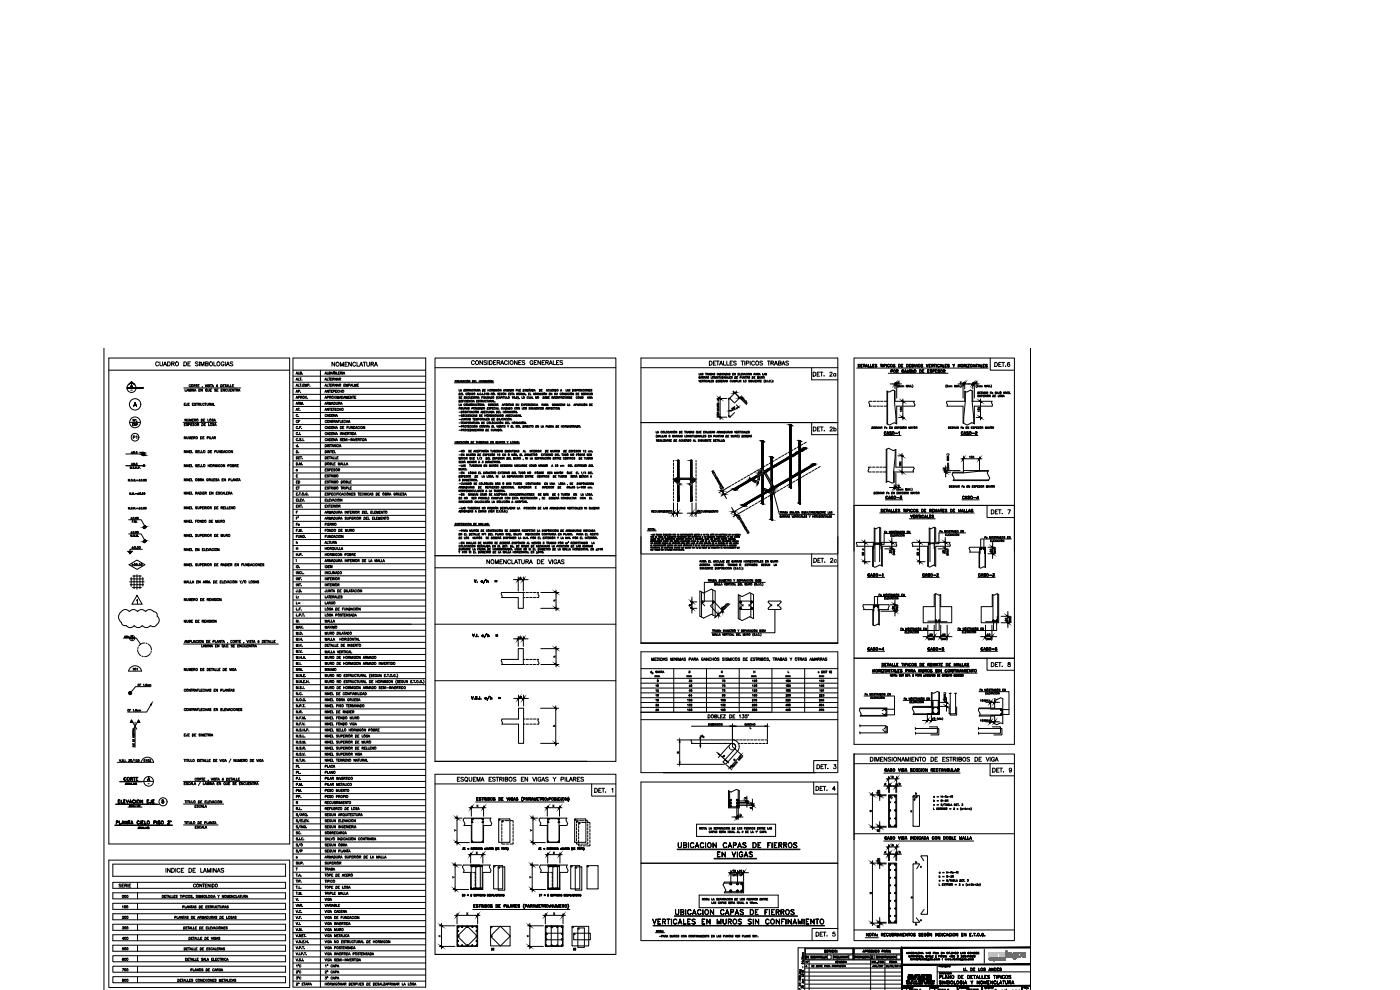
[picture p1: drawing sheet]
<svg xmlns="http://www.w3.org/2000/svg" width="420mm" height="297mm" viewBox="0 0 420 297" stroke-linecap="round" stroke-linejoin="round" font-family="sans-serif">
<defs><g id="words">
<text font-size="4.4" x="214.5" y="258.2">EN VIGAS</text>
<text font-size="4" x="42.3" y="133" transform="rotate(-90 42.3 133)">P1</text>
<g font-size="3.5">
<text x="87.8" y="126.3">C.</text>
<text x="87.8" y="128.1">CF</text>
<text x="87.8" y="135.5">d.</text>
<text x="91" y="137.2" transform="rotate(-90 91 137.2)">D.</text>
<text x="91" y="148.2" transform="rotate(-90 91 148.2)">ET</text>
<text x="91" y="158.7" transform="rotate(-90 91 158.7)">Fe</text>
<text x="88.2" y="182.4">L=</text>
<text x="91" y="188" transform="rotate(-90 91 188)">M.</text>
<text x="195.8" y="208.8">12</text>
<text x="206" y="208.8">48</text>
<text x="215.9" y="208.8">75</text>
<text x="195.8" y="210.3">16</text>
<text x="206" y="210.3">64</text>
<text x="215.9" y="210.3">96</text>
<text x="36.3" y="235.3">CORTE</text>
<text x="43.4" y="235.3">A</text>
<text x="87.8" y="251.5">SC.</text>
<text x="87.8" y="262.5">T</text>
<text x="220.8" y="262.8">15</text>
<text x="221.9" y="262.8" transform="rotate(-90 221.9 262.8)">15</text>
<text x="35.6" y="270.6">000</text>
<text x="87.8" y="271.3">V.</text>
<text x="35.6" y="280.1">300</text>
<text x="35.6" y="276.9">200</text>
<text x="35.6" y="283.3">400</text>
<text x="35.6" y="292.5">700</text>
<text x="35.6" y="295.6">800</text>
</g>
<g font-size="3.1">
<text x="38.8" y="128.8">ESP</text>
<text x="87.8" y="142.5">e</text>
<text x="271.6" y="141.1" transform="rotate(-90 271.6 141.1)">10X</text>
<text x="90.7" y="157" transform="rotate(-90 90.7 157)">F'</text>
<text x="260.4" y="167.9" transform="rotate(-90 260.4 167.9)">50</text>
<text x="276.9" y="167.9" transform="rotate(-90 276.9 167.9)">50</text>
<text x="155.2" y="175">e</text>
<text x="90.7" y="180.6" transform="rotate(-90 90.7 180.6)">L:</text>
<text x="165.1" y="181.7">h</text>
<text x="155.2" y="192.6">e</text>
<text x="195.8" y="204.3">mm</text>
<text x="195.8" y="207.1">10</text>
<text x="196.5" y="205.7">8</text>
<text x="206" y="205.7">32</text>
<text x="206" y="207.1">40</text>
<text x="214.8" y="204.3">mm</text>
<text x="215.9" y="205.7">75</text>
<text x="215.9" y="207.1">75</text>
<text x="224.7" y="204.3">mm</text>
<text x="234.9" y="204.3">mm</text>
<text x="234.9" y="207.1">185</text>
<text x="245.2" y="204.3">mm</text>
<text x="155.2" y="210.6">e</text>
<text x="195.8" y="214.5">25</text>
<text x="205.3" y="214.5">150</text>
<text x="215.5" y="214.5">150</text>
<text x="224.7" y="214.5">300</text>
<text x="234.9" y="214.5">450</text>
<text x="244.8" y="214.5">375</text>
<text x="165.1" y="219.1">h</text>
<text x="209.5" y="222.2">d</text>
<text x="215.9" y="228.2">D</text>
<text x="266.7" y="234.6">B</text>
<text x="260" y="244.8">H</text>
<text x="272.3" y="244.8">a</text>
<text x="274.1" y="240.6">c</text>
<text x="135.5" y="250.5">Y</text>
<text x="158.4" y="250.5">Y</text>
<text x="266.7" y="255.1">B</text>
<text x="87.8" y="258.6">s</text>
<text x="275.2" y="261.4">c</text>
<text x="134.8" y="264.6">Y</text>
<text x="158" y="264.6">Y</text>
<text x="260" y="269.5">H</text>
<text x="139.3" y="275.5">X</text>
<text x="165.1" y="275.5">X</text>
<text x="275.2" y="277.6">c</text>
<text x="35.6" y="286.1">500</text>
<text x="130.9" y="282.2">Y</text>
<text x="146.8" y="286.1">2E</text>
<text x="157.3" y="282.2">Y</text>
<text x="171.1" y="286.1">3E</text>
</g>
<g font-size="2.6">
<text x="38.5" y="118.2">-</text>
<text x="38.8" y="193">-</text>
<text x="165.1" y="198.3">h</text>
<text x="43.4" y="236.4">-</text>
<text x="294.6" y="298.1">2017_67-000</text>
<text x="307.3" y="298.1">A</text>
</g>
</g></defs>
<!-- layer: RLA-FORMATO -->
<g fill="none" stroke="#000" stroke-width=".3">
<path d="M31.2 104.5v192.5M309.3 104.5v192.5M239.8 292h.5M239.9 295.5l-.1 .2 .2 .1 .3-.3h-.3l.2 .3M240 291.4l.3 .1-.3 .1 .3 .1-.3 .1M240 290.9h.4l.1 .2M240.1 292v.3l.2-.3M240.1 290.9v.3l.2-.3M240.1 294.3v.5M240.3 292.5h.1M240.3 296.8l-.5-.2v.4M240.3 295.2l-.5-.3v.4"/>
<path d="M240.4 295.9v.5M240.6 296.5v-.2l.2 .1 .2-.2 .1 .4M240.6 294.8h.5l-.1 .2M240.6 287.9v-.3l.2 .1 .2-.1 .1 .3M240.6 291.2l.1 .3 .3-.4 .2 .3-.2 .1zM240.8 287.1l.1 .3-.3-.2a.27 .27 0 0 1 .4-.2 .27 .27 0 0 1 .1 .4M240.8 294.1h.4M240.8 286.4h.4M240.8 288.1h.1M240.9 289.9v.5M241 288.3v.4l-.4-.3h.6M241.1 294.3v.2l-.2 .1v-.3h.3"/>
<path d="M241.1 286.9v-.3h-.2v.3h.4M241.1 288.1h.1M241.2 293.8h-.4l.1 .3M241.2 292.7v.4l-.5-.4v.3M241.2 291.8h-.6l.1 .1M241.2 286.1h-.4l.1 .3M241.2 285.8h-.4l.1 .3M241.5 291.7h29.2M241.5 290.5h29.2M241.5 289.2h29.2M241.5 288h29.2M241.5 296.5h29.2"/>
<path d="M241.5 294.1h29.2M241.5 292.9h29.2M241.5 284.4v12.6M241.6 295.3h29.1M241.7 286.5h7.7v1.3h-7.7zM241.7 284.6h14.2v1.6h-14.2zM241.9 286.9h.3zM241.9 286.9v.5M241.9 287.2h.1M241.9 287.4h.3zM241.9 288.4l.3 .4 .1-.4v.5l-.3-.4-.1 .4zM242.3 286.9l.4 .5v-.5v.5l-.3-.4-.1 .4z"/>
<path d="M242.8 288v9M243.4 286.9l.3 .2v.3h-.3M243.4 286.9v.5M243.4 286.9l.3 .2-.3 .3M243.9 286.9h.3zM243.9 286.9v.5M243.9 287.2h.1M243.9 287.4h.3zM244.3 287h.4h-.3l.2 .4h-.3h.4zM244.9 287.3h.3M245 286.9l.2 .5-.2-.4-.2 .4zM245.4 287.2l.3-.2-.3-.1v.5v-.5l.3 .1-.3 .2"/>
<path d="M245.5 287.2l.2 .2-.2-.2M245.9 287.2l.2-.2-.2-.1v.5v-.5l.2 .1-.2 .2M246 287.2l.2 .2zM246.9 286.9v.5h.3h-.3zM247.3 286.9v.5h.3h-.3zM247.5 285.1h.4zM247.5 285.1v.6M247.5 285.4h.2zM247.5 285.7h.4zM248.1 285.1l.4 .1h-.4l.3 .5-.3-.1h.4zM248.3 286.5v1.3M248.7 285.1h.3z"/>
<path d="M248.8 285.1l.1 .6zM249.2 285.6h.4M249.4 285.1l.3 .6-.3-.5-.2 .5zM249.9 285.1l.3 .1v.5h-.3zM249.9 285.1a.3 .3 0 0 1 .4 .3 .3 .3 0 0 1-.4 .3zM250 286.5h5.9v1.3h-5.9zM250.3 287.2l.2-.2-.2-.1v.5v-.5l.3 .1-.3 .2M250.8 287.2l.2-.2-.2-.1v.5v-.5l.3 .1-.3 .2M250.9 288.4l.3 .1-.3 .1h.2l-.2-.2v.5zM250.9 287.2l.2 .2-.1-.2M251 288.6l.2 .3-.2-.3M251.2 285.3h.1"/>
<path d="M251.2 285.6h.1M251.2 285.7h.1M251.3 286.9h.3zM251.3 286.9v.5M251.3 287.2h.1M251.3 287.4h.3zM251.3 288.4h.3zM251.3 288.4v.5M251.4 288.6h.1M251.4 288.8l.2 .1zM251.7 288.4l.2 .4 .2-.4-.2 .5zM251.7 286.9l.1 .5h.2h-.3z"/>
<path d="M252.1 286.9l.1 .5zM252.2 288.4v.5zM252.4 286.9l.2 .5 .2-.5v.5l-.1-.4-.1 .4-.2-.4v.4zM252.5 288.4l.2 .1h-.3l.3 .3h-.3h.3zM252.9 288.4v.5zM253 286.9v.5zM253.2 286.9l.3 .5v-.5v.5l-.3-.4v.4zM253.6 288.4l.3 .4v-.4v.5l-.3-.4v.4zM253.7 287.3h.3M253.9 286.9l.2 .5-.2-.4-.2 .4zM254.2 287.2l.3-.2-.3-.1v.5v-.5l.3 .1-.3 .2M254.4 287.2l.1 .2z"/>
<path d="M254.8 286.5v1.3M256.2 284.4v3.6M256.4 286.5h6v1.3h-6zM256.4 284.6h13.9v1.6h-13.9zM256.7 287.2l.2-.2-.2-.1-.1 .5v-.5l.3 .1-.2 .2M257.2 287.2l.2-.2-.2-.1-.1 .5v-.5l.3 .1-.2 .2M257.3 287.2l.2 .2zM258.2 287.2l.3-.2-.3-.1v.5v-.5l.3 .1-.3 .2M258.7 286.9l.1 .5 .2-.5-.1 .5h-.2zM259 285.6h.4M259.2 286.9h.3zM259.2 286.9v.5"/>
<path d="M259.2 285.1l.2 .6-.2-.5-.2 .5zM259.2 287.2h.1M259.2 287.4h.3zM259.6 287h.4h-.3l.3 .4h-.4h.3zM259.6 285.1l.4 .1-.3 .2 .3-.1-.3-.2v.6zM260.1 286.9h.3zM260.2 286.9l.1 .5zM260.2 285.1l.4 .1-.3 .2 .3-.1-.3-.2v.6zM260.4 285.4l.2 .3zM260.6 287.3h.3M260.7 286.9l.2 .5-.2-.4-.2 .4zM261.2 286.5v1.3"/>
<path d="M261.3 288v9M261.5 285.1l.4 .1v.5h-.4M261.5 285.1v.6M261.6 285.1l.3 .1-.3 .2h.3v.3h-.3M261.7 288.4v.5zM261.9 288.4l.3 .4 .1-.4v.5l-.3-.4-.1 .4zM262.1 285.6h.4M262.3 285.1l.3 .6-.3-.5-.2 .5zM262.5 288.4l.3 .1-.4 .1 .2 .2 .2-.1-.1 .2-.3-.2zM262.8 285.1l.4 .1-.1 .5h-.3zM262.8 285.1l.4 .2-.2 .4h-.2zM263 288.8h.1"/>
<path d="M262.9 286.5h7.4v1.3h-7.4zM263.2 287h.3l-.4 .1 .3 .3h-.2zM263.8 288.3l-.4 .7zM264.1 288.4l.4 .2-.1 .2-.3 .1zM264.1 288.4l.3 .1v.3h-.3zM264.2 286.9l.3 .5v-.5v.5l-.3-.4v.4zM264.6 288.4v.5zM264.7 287h.4h-.3l.2 .4h-.3h.3zM264.7 285.1l.4 .1-.3 .2 .3-.1-.3-.2v.6zM264.8 288.4l.3 .1v.3l-.3 .1M264.8 288.4v.5M264.8 288.4l.3 .1-.3 .1 .3 .2h-.3"/>
<path d="M265.2 286.9h.3zM265.3 288.8h.1M265.3 286.9l.1 .5zM265.3 285.6h.4M265.5 285.1l.3 .6-.3-.5-.2 .5zM265.6 288v9M265.7 287.2l.2-.2-.2-.1v.5v-.5l.3 .1-.3 .2M265.8 287.2l.2 .2zM266 285.1l.4 .1-.4 .2 .3-.1-.3-.2v.6zM266.1 286.9l.2 .5 .2-.5-.1 .5h-.2zM266.1 285.4l.3 .3-.2-.3M266.6 285.6h.3"/>
<path d="M266.7 287h.3h-.3l.1 .4 .2-.1-.1 .1-.2-.2zM266.8 285.1l.2 .6-.2-.5-.3 .5zM267 288.4h.3h-.3v.5zM267 288.6h.1M267.2 285.3h.1M267.2 285.6h.1M267.2 287h.3l-.3 .1 .3 .3h-.3zM267.2 285.7h.1M267.4 288.4h.3zM267.4 288.4v.5M267.4 288.6h.1M267.4 288.8l.3 .1z"/>
<path d="M267.7 286.9v.5zM267.9 288.4l.3 .1-.4 .1 .1 .2h.3l-.2 .1-.2-.2zM268.3 288.4v.5zM268.3 288.6h.3M268.5 286.9l.3 .5v-.5v.5l-.3-.4v.4zM268.6 288.4v.5zM268.8 288.8h.3M268.8 288.7h.3M269 288.4l.2 .5-.2-.4-.2 .4zM269.1 286.5v1.3M270.7 284.4h-31.2v12.6M271.2 296.2h.2l-.3 .1 .3 .2h-.2z"/>
<path d="M271.6 296.4h.2M271.7 296.1l.2 .4-.2-.3-.2 .3zM272 296.1v.4h.3h-.3zM272 294.2v.4h.2h-.2zM272.2 285.7l.2 .4 .2-.4v.5v-.4l-.2 .4-.2-.4v.4zM272.2 294.9h.2h-.3l.2 .4zM272.3 294.2l.1 .4 .1-.4-.1 .4zM272.4 296.2h.3l-.3 .1 .3 .2h-.3zM272.5 293l.1 .3 .2-.3v.4l-.1-.3-.1 .3-.1-.3v.3zM272.5 294.9v.4zM272.5 293.6l.2 .3zM272.6 292.4l.2 .1-.2 .1h.2l-.2-.2v.4z"/>
<path d="M272.6 294.9l.2 .3 .1-.3v.4v-.3l-.1 .3-.1-.3-.1 .3zM272.7 294.2v.4zM272.7 292.6l.1 .2zM272.8 286.8h.4h-.4l.3 .4-.3-.1h.3zM272.8 294.3h.3h-.3l.2 .3zM272.8 286.1h.4M272.8 296.1l.2 .4 .1-.4v.4h-.2zM272.9 293.3h.2M272.9 292.4h.3zM272.9 292.4v.4h.3h-.2M273 292.6h.1M273 293l.1 .4-.1-.3-.1 .3z"/>
<path d="M273 285.7l.2 .5-.2-.4-.2 .4zM273.2 293l.3 .1-.2 .1 .2-.1-.2-.1v.4zM273.2 293.6l.3 .3v-.3v.3l-.2-.2-.1 .2zM273.3 292.4l.2 .3v-.3v.4l-.2-.3v.3zM273.3 287.6h.1M273.3 287.7v.3zM273.3 296.1v.4h.3h-.3zM273.3 293.2l.2 .2-.1-.2M273.4 287h.3M273.4 285.8h.3l-.3 .1v.2h.3h-.3zM273.5 294.9v.4v-.4M273.5 295.3h.1"/>
<path d="M273.5 294.9l.2 .3v-.3v.4zM273.5 286.7l.2 .5-.2-.4-.2 .4zM273.5 287.7l.1 .3zM273.5 294.2l.3 .2-.1 .2zM273.6 287.8l.2-.1 .1 .3-.1-.3zM273.6 294.3l.2 .1-.2 .2M273.6 293v.4zM273.6 293.9l.2-.3-.2 .3M273.6 293.6h.2zM273.6 293.9h.2h-.2M273.7 292.4h.2h-.2v.4h.2h-.2zM273.7 292.6h.1"/>
<path d="M273.7 293.3h.2M273.8 293l.2 .4-.2-.3-.1 .3zM273.9 294.2l.2 .1zM273.9 294.2v.4h.2h-.2M273.9 286.7l.4 .4v-.4v.5l-.4-.4v.4zM273.9 294.4h.1M273.9 293.9h.1M274 285.7l.3 .1v.3l-.3 .1zM274 293.9h.2M274 285.7l.3 .1-.1 .3-.2 .1zM274.1 293.6l.1 .3-.1-.2-.2 .2zM274.1 287.7h.2z"/>
<path d="M274.1 293l.2 .3v-.3v.4l-.2-.3v.3zM274.2 294.9h.2h-.2l.2 .3zM274.2 287.6v.4v-.4M274.3 293.6v.3h.2h-.2zM274.3 292.4l.1 .4h.2h-.3zM274.5 293l.2 .3v-.3v.4l-.2-.3v.3zM274.5 286.7h.3zM274.5 286.1h.4M274.5 295.2h.2M274.6 294.2v.4h.2h-.2zM274.6 294.9l.2 .4-.2-.4-.1 .4zM274.6 286.7v.5l.1-.5"/>
<path d="M274.6 292.7h.2M274.7 285.7l.2 .5-.2-.4-.2 .4zM274.7 292.4l.2 .4-.2-.3-.1 .3zM274.8 293h.3h-.2v.4h.2h-.3zM274.9 293.2h.1M274.9 294.9l.2 .3v-.3v.4l-.2-.4v.4zM274.9 294.5h.2M275 292.5l.2-.1-.2 .1 .2 .3zM275 286.7v.5zM275 294.2l.1 .4-.1-.3-.2 .3zM275 287.6h.4v.3a.23 .23 0 0 0 0-.3 .23 .23 0 0 0-.3 .1 .23 .23 0 0 0 0 .3h.3h-.3zM275.1 285.7v.5h.3h-.3z"/>
<path d="M275.1 287.7l.3 .2h-.2zM275.2 287h.4M275.3 294.9v.4zM275.3 295.1h.2M275.4 293.9h.1h-.1M275.4 286.7l.2 .5-.2-.4-.2 .4zM275.4 293.6l.2 .3-.2-.2-.1 .2zM275.5 294.9v.4zM275.5 293.4v-.4v.4M275.5 293.2l.3-.2-.3 .3M275.6 285.7h.3zM275.6 285.7v.5"/>
<path d="M275.6 285.9l.2 .1zM275.6 286.2h.3zM275.6 294.2h.2l-.2 .1v.3zM275.6 293.2l.2 .2-.2-.2M275.6 294.4h.1M275.6 294.9l.1 .3 .2-.3-.1 .4zM275.7 293.6h.2l-.2 .2 .2-.1-.2-.1v.3zM275.7 292.5l.2-.1-.2 .1 .2 .3zM275.8 287.7v.3zM275.8 293.8l.1 .1-.1-.1M275.8 287.8l.2-.1zM275.8 286.8h.4l-.4 .1 .1 .3 .3-.2-.1 .2-.3-.1z"/>
<path d="M275.9 293l.1 .4 .1-.4v.4l-.2-.1zM275.9 294.2l.1 .4 .2-.4-.1 .4zM276 294.9h.2h-.2v.4zM276 293.6l.1 .3zM276 295.1h.1M276 295.2l.2 .1zM276.1 285.7l.4 .4v-.4v.5l-.4-.4v.4zM276.1 287.8l.3-.1-.3 .2 .3 .1h-.2zM276.2 293.9h.2h-.2M276.2 294.9h.1M276.3 293l.2 .1-.2-.1v.4zM276.3 293.4h.1"/>
<path d="M276.3 293.6l.1 .3-.1-.2-.1 .2zM276.3 294.2h.2l-.2 .1v.3h.2h-.2zM276.3 294.4h.1M276.3 295.3l.3-.4-.2 .4M276.4 295.2l.2 .1zM276.5 292.5h.2l-.3 .1 .2 .2zM276.5 293.7h.3h-.3l.2 .2zM276.6 294.9h-.3h.3M276.6 293h.2h-.2v.4zM276.6 287.7l.1 .3zM276.6 294.2v.4v-.3M276.6 294.6h.1"/>
<path d="M276.6 294.3l.2 .2 .1-.3v.4zM276.6 293.2h.1M276.7 287.8l.2-.1 .1 .3-.1-.3zM276.7 295.3h.1M276.7 286.1h.3M276.7 295.2h.2M276.8 294.9l-.1 .4 .1-.4M276.8 294.9l.1 .4zM276.9 285.7l.2 .5-.2-.4-.3 .4zM276.9 293h.2h-.2v.4M276.9 293.2h.1M276.9 293.4h.2z"/>
<path d="M277 294.2l.2 .1zM277 287.1h.1M277.1 287.2l-.1 .1M277.1 294.3v.3zM277.2 292.4l.2 .3v-.3v.4l-.2-.3v.3zM277.2 287.8l.3-.1-.3 .2 .3 .1h-.3zM277.2 293.6h.3zM277.2 293.9h.3h-.2M277.2 293.6v.3M277.3 293l.2 .1-.2 .1 .2-.1-.2-.1v.4zM277.3 293.8h.1M277.3 294.2l.2 .1z"/>
<path d="M277.3 294.2v.4h.2h-.2M277.3 294.4h.1M277.4 293.2l.1 .2zM277.5 294.9v.4v-.4M277.5 292.4h.2zM277.6 293.7h.2h-.2l.2 .2zM277.6 294.9h-.2h.2M277.6 292.4v.4v-.4M277.6 292.8h.1M277.7 287.6v.4zM277.9 292.4l.2 .1-.2 .1h.2l-.2-.2v.4zM277.9 285.8l.1-.1v.5z"/>
<path d="M277.9 293.6l.3 .1-.3 .1 .2-.1-.2-.1v.3zM277.9 287.8l.3-.1-.3 .2 .3 .1h-.2zM277.9 286.7l.3 .1-.3 .1 .3 .3-.4-.2zM278 292.6l.1 .2zM278 293.1h.2h-.2l.2 .3zM278 294.2l.1 .3 .2-.3v.4l-.1-.3-.1 .3-.1-.3v.3zM278.1 294.9l.2 .1-.2 .1 .2-.1-.2-.1v.4zM278.2 295.1l.1 .2zM278.2 292.4h.2zM278.2 292.6h.1M278.2 292.4v.4h.2h-.2M278.2 287.7l.1 .3z"/>
<path d="M278.3 293.9h.2h-.2M278.3 293.3h.3M278.4 293.6l.1 .3-.1-.2-.2 .2zM278.4 294.5h.2M278.4 294.9h.2l-.2 .2 .2-.1-.2-.1v.4zM278.4 293l.2 .4-.2-.3-.1 .3zM278.4 286.7l.1 .5zM278.5 286.9h.3M278.5 287.8l.2-.1-.2 .2 .3 .1h-.2zM278.5 294.2l.1 .4-.1-.3-.1 .3zM278.5 292.4l.3 .1-.2 .1h.1l-.1-.2v.4zM278.5 295.1l.1 .2v-.2"/>
<path d="M278.6 293.6l.2 .1-.2 .1 .2-.1-.2-.1v.3zM278.6 292.6l.2 .2zM278.7 285.7l-.1 .5v-.4l-.2 .3h.4h-.4zM278.7 293l.1 .4 .1-.4v.3h-.2zM278.7 293.8l.1 .1zM278.7 294.2l.3 .1-.2 .1h.2l-.2-.1v.3zM278.8 294.9h.2h-.2v.3l.2 .1h-.2zM278.8 287.7v.4l-.2 .1zM278.8 295.1h.1M278.8 286.7v.5zM278.8 294.4l.2 .2zM278.9 292.7h.2"/>
<path d="M278.9 293.6h.3l-.2 .3h.2h-.3l.3-.3zM279 292.4l.1 .4-.1-.3-.2 .3zM279 294.9h.1M279 285.8h.2M279 293h.3zM279 285.7v.5l.3-.1-.1-.4M279 295.8v1.2M279.1 286.7v.5zM279.1 294.2l.2 .1zM279.1 295.2h.2M279.1 293v.4v-.4M279.2 294.3v.3v-.3"/>
<path d="M279.2 294.6h.1M279.2 292.5l.2-.1-.2 .1 .2 .3zM279.2 294.9l.1 .4-.1-.4-.1 .4zM279.3 293.9h.2h-.2M279.3 286.7v.5h.3h-.3zM279.3 296.1l.3 .1v.3h-.3zM279.4 294.2v.4zM279.4 293.6l.1 .3-.1-.2-.1 .2zM279.4 293.2l.2-.2-.1 .4-.2-.4 .2 .2M279.4 294.9l.1 .3 .2 .1h-.3zM279.5 288h.1M279.5 294.2v.4v-.3"/>
<path d="M279.5 294.6h.1M279.5 294.3l.3 .2v-.3v.4zM279.6 288h.2M279.7 294.9h.3l-.1 .3-.2 .1zM279.8 294.9l.1 .3h-.1zM279.8 287.9v.1M279.8 287.7v.1M279.8 286.7h.3zM279.8 286.7v.5h.3h-.3M279.8 296.1v.4zM279.8 286.9h.2zM279.8 287.7h-.2l.2 .3h-.3"/>
<path d="M279.8 287.8h-.3l.3 .1M279.9 294.2l.2 .1zM279.9 294.4h.1M279.9 294.2v.4h.2h-.2M280 296.1l.3 .1-.1 .1M280 296.1v.4M280 296.2h.2l-.2 .1M280 296.3l.2 .1-.2 .1M280.1 288h.1M280.1 295.3h.1M280.1 285.7l.3 .1-.3 .2 .3-.1-.3-.2v.5zM280.1 295.2h.2"/>
<path d="M280.2 296.3l.1 .1-.3 .1M280.2 294.9l-.1 .4 .1-.4M280.2 294.9l.1 .4zM280.2 294.2h.3l-.3 .4 .3-.3zM280.2 294.6h.3h-.3M280.4 296.1l.1 .4 .2-.4v.4h-.3zM280.6 285.7h.1M280.6 285.9v.3zM280.9 286.6v.7zM280.9 285.9v.1M281.1 296.1l-.1 .4zM281.1 286.1v.1"/>
<path d="M281.1 285.9h.1M281.1 285.9l-.2 .1 .2 .2-.3-.1h.3M281.2 285.9h-.4l.3 .2M281.3 291.6h28M281.3 289.4v6.4M281.4 287.7v.3zM281.4 287.8l.3-.1v.3l-.1-.3zM281.7 286.7h.3h-.3v.5zM281.7 286.9h.1M281.8 287.7h.2v.3zM281.9 289.9l.2-.1h-.2v.3v-.3h.2l-.2 .1M281.9 291.9h.3l-.3 .1 .3 .2-.3-.1z"/>
<path d="M282.3 289.9l.3-.1h-.3v.3v-.3h.3l-.3 .1M282.4 289.9l.2 .2-.2-.2M282.5 285.8h.3l-.4 .4h.4h-.4l.4-.4zM282.8 287.6v.4zM282.8 286.7l.4 .4v-.4v.5l-.3-.4-.1 .4zM282.9 291.9l.2 .3v-.3v.3l-.2-.3v.3zM283.1 289.8l.2 .1 .2-.1-.2 .3zM283.3 291.9h.2zM283.3 285.7v.5v-.4l-.3 .3h.4h-.4zM283.4 291.9v.3v-.3M283.6 289.8h.3zM283.6 290.1h.3h-.3"/>
<path d="M283.6 287.7l.1 .3 .4-.3-.1 .3-.2-.2-.1 .2zM283.6 289.8v.3M283.6 289.9h.1M283.7 291.9h.3zM283.7 291.9v.3M283.7 292v.1M283.7 292.2h.3zM284 289.8h.3l-.3 .1 .3 .2h-.2zM284.1 287.1h.1M284.1 286.8h.1M284.1 286.9h.1M284.1 291.9l.3 .3v-.3v.3l-.3-.3v.3z"/>
<path d="M284.3 287.7l.1 .3 .4-.3-.2 .3zM284.4 289.8h.3zM284.6 289.8v.3zM284.6 291.9v.3zM284.8 291.9h.2v.3h-.2zM284.8 285.7h.3h-.3v.5zM284.8 285.9l.1 .1zM284.9 287.7l.2 .3 .3-.3-.1 .3zM284.9 286.9l.5 .1zM285.1 286.8l.1 .4zM285.3 286.1h.1M285.6 285.8h.3l-.3 .4h.3h-.4l.4-.4z"/>
<path d="M285.6 287.1l.1 .1M285.6 288h.1M285.8 286.9v.3M285.9 287.7l.1 .3zM285.9 287l-.3-.1v-.2h.3l-.3 .2 .4 .1-.4 .1M285.9 287l-.3 .1M286 287.8l.2-.1zM286.2 287h.3M286.2 286.7h.3M286.3 286.7v.5M286.3 286.9l.2 .1M286.3 287.8l.3-.1-.3 .2 .3 .1h-.2z"/>
<path d="M286.4 285.7v.5l-.1-.4-.2 .3h.4h-.4zM286.4 286.9v.3M286.4 286.7l-.2 .2 .2 .3v-.3h-.2M286.7 285.8h.2M286.7 285.7v.5M286.8 287.7l.1 .3zM286.9 287.7h.2v.3zM286.9 285.7v.4h-.2M287.2 285.8h.3l-.3 .4h.4h-.4l.3-.4zM287.3 287.2h.4h-.4l.3-.4-.3-.1h.3l-.3 .5M287.4 287.8l.2-.1 .1 .2h-.3h.2l-.1-.2-.1 .2 .3 .1h-.3zM287.9 287.6v.4z"/>
<path d="M288 296.1l.2 .1zM288 296.1v.4M288 296.3h.1M288 296.5h.2zM288.1 287.8l.3-.1-.3 .2 .3 .1h-.2zM288.3 285.7l.1 .5h.3h-.4zM288.4 296.2h.2h-.2l.2 .3h-.2h.2zM288.4 287.7v.3zM288.4 287.2h.4h-.4l.3-.4-.2-.1h.2l-.3 .5M288.7 287.8l.2-.1-.2 .2 .3 .1h-.3zM288.8 296.2h.3l-.3 .1 .3 .2h-.3zM288.8 286.1h.3"/>
<path d="M289 287.7v.4l-.3 .1 .2-.1zM289 285.7l.2 .5-.2-.4-.2 .4zM289 287.1l.1 .1M289.2 286.9v.3M289.2 296.4h.3M289.3 287l-.3-.1v-.2h.3l-.3 .2 .3 .1-.3 .1M289.3 287l-.3 .1M289.4 296.1l.2 .4-.2-.3-.2 .3zM289.4 285.7l.3 .1h-.3l.3 .3h-.4h.4zM289.5 286.9h.3h-.3l.2-.2 .2 .1-.3 .4M289.5 286.8h.3M289.6 286.7v.3"/>
<path d="M289.7 296.1v.4h.2h-.2zM289.7 286.7l.1 .4h-.2M289.8 288h.2M289.8 288h.2l-.2-.2 .1-.1-.2 .1 .3 .2M289.8 286.8l-.1 .2M290 296.4h.3M290.2 296.7v.3M290.2 296.1l.1 .4-.1-.3-.2 .3zM290.2 288h.1M290.3 297v-.3l.3 .3M290.4 286.7l-.1 .5v-.4l-.2 .2h.4h-.4zM290.5 296.2h.3h-.3l.3 .3h-.3h.2z"/>
<path d="M290.6 285.7l.3 .1-.4 .1 .3 .3-.3-.1zM290.7 296.7v.3M290.7 286.8l.1-.1v.5zM290.9 297v-.3h.2v.3M291.2 287.1l.1 .1M291.2 286.7h.3l-.2 .2 .2-.2zM291.3 286.9l.2 .1M291.3 286.9l.2 .2h-.3M291.3 296.7v.3M291.4 286.9v.3M291.5 287l-.3 .1M291.5 287.7l.1 .3z"/>
<path d="M291.6 287.8l.2-.1 .1 .3-.1-.3zM291.7 285.7l.4 .4v-.4v.5l-.4-.4v.4zM291.8 286.7h.2M291.8 286.7v.5M291.8 296.8l-.2-.1-.1 .3M291.9 287.8l.2-.1 .1 .3-.1-.3zM292 286.7l.1 .4h-.3M292.1 296.7l.1 .3h-.2zM292.3 285.7l.3 .1v.3l-.3 .1zM292.4 286.7h.2M292.4 286.7l-.1 .4h.3M292.4 297v-.3h.3v.3"/>
<path d="M292.5 286.7v.5M292.9 285.7h.3zM292.9 285.7v.5M292.9 285.9l.2 .1zM292.9 286.2h.3zM293 296.7l.1 .3h-.2zM293.4 285.8h.4h-.4l.4 .3h-.4h.3zM293.6 296.8h-.3l.3 .2M295.4 284.8v4.2"/>
<circle cx="240" cy="293.4" r=".25"/>
<circle cx="240" cy="292.9" r=".25"/>
<circle cx="240" cy="293.9" r=".25"/>
<circle cx="240.9" cy="292.4" r=".25"/>
<circle cx="240.9" cy="289" r=".25"/>
<circle cx="240.9" cy="295.9" r=".25"/>
<circle cx="242.4" cy="288.5" r=".07"/>
<circle cx="242.4" cy="288.5" r=".05"/>
<circle cx="246.5" cy="287.1" r=".23"/>
<circle cx="246.5" cy="287.2" r=".21"/>
<circle cx="247.9" cy="287.1" r=".23"/>
<circle cx="247.9" cy="287.2" r=".21"/>
<circle cx="250.7" cy="285.4" r=".27"/>
<circle cx="250.7" cy="285.4" r=".29"/>
<circle cx="253.2" cy="288.6" r=".21"/>
<circle cx="253.3" cy="288.6" r=".23"/>
<circle cx="257.8" cy="287.2" r=".21"/>
<circle cx="257.8" cy="287.1" r=".23"/>
<circle cx="261.1" cy="285.4" r=".29"/>
<circle cx="261.1" cy="285.4" r=".27"/>
<circle cx="263.6" cy="285.4" r=".27"/>
<circle cx="263.6" cy="285.4" r=".29"/>
<circle cx="263.8" cy="287.2" r=".21"/>
<circle cx="263.8" cy="287.1" r=".23"/>
<circle cx="268.1" cy="287.2" r=".21"/>
<circle cx="268.1" cy="287.1" r=".23"/>
<circle cx="273" cy="293.7" r=".16"/>
<circle cx="273" cy="293.8" r=".15"/>
<circle cx="273.2" cy="295.1" r=".16"/>
<circle cx="273.8" cy="296.3" r=".18"/>
<circle cx="273.8" cy="296.3" r=".16"/>
<circle cx="274.6" cy="287.9" r=".18"/>
<circle cx="274.7" cy="293.8" r=".15"/>
<circle cx="274.7" cy="293.8" r=".17"/>
<circle cx="275.5" cy="292.6" r=".17"/>
<circle cx="275.5" cy="292.6" r=".15"/>
<circle cx="276.6" cy="286.9" r=".21"/>
<circle cx="276.6" cy="286.9" r=".23"/>
<circle cx="276.9" cy="292.6" r=".16"/>
<circle cx="276.9" cy="292.6" r=".18"/>
<circle cx="277.9" cy="295" r=".16"/>
<circle cx="279.1" cy="285.9" r=".23"/>
<circle cx="279.2" cy="287.9" r=".17"/>
<circle cx="280.5" cy="287.9" r=".17"/>
<circle cx="281" cy="287.9" r=".17"/>
<circle cx="281.4" cy="296.3" r=".18"/>
<circle cx="281.4" cy="296.3" r=".16"/>
<circle cx="281.5" cy="286" r=".17"/>
<circle cx="282.4" cy="286.9" r=".23"/>
<circle cx="282.4" cy="286.9" r=".21"/>
<circle cx="282.5" cy="292.1" r=".16"/>
<circle cx="282.5" cy="292" r=".18"/>
<circle cx="282.9" cy="289.9" r=".16"/>
<circle cx="282.9" cy="289.9" r=".18"/>
<circle cx="283.6" cy="286.9" r=".23"/>
<circle cx="283.6" cy="286.9" r=".21"/>
<circle cx="284.3" cy="285.9" r=".23"/>
<circle cx="284.3" cy="285.9" r=".21"/>
<circle cx="285" cy="289.9" r=".18"/>
<circle cx="285" cy="289.9" r=".16"/>
<circle cx="285.4" cy="292.1" r=".16"/>
<circle cx="285.4" cy="292" r=".18"/>
<circle cx="286.8" cy="285.9" r=".22"/>
<circle cx="289.4" cy="287.9" r=".17"/>
<circle cx="290.7" cy="287.9" r=".17"/>
<circle cx="291.2" cy="287.9" r=".17"/>
<circle cx="291.3" cy="285.9" r=".21"/>
<circle cx="291.3" cy="285.9" r=".23"/>
<circle cx="291.9" cy="286.9" r=".23"/>
<circle cx="292.5" cy="286.9" r=".22"/>
</g>
<!-- layer: RLA-CORTES -->
<g fill="none" stroke="#000" stroke-width=".3">
<path d="M215.2 119.6h2.9M215.6 119.8v.3l-.4-.2h.6M216.1 118.8v7.1M218.7 119.8h.1M218.7 119.8v5.1M219.1 119.6h-.2l-.2 .2M219.1 119.6h.1M219.1 119.6l1.3 1.3M220.6 117.9l-.6-.5 4 4M221.1 118.4l.4 .4M221.1 117.3l-2 2M222 119.3l.5 .6"/>
<path d="M222.5 119.3l.2 .1h-.3a.27 .27 0 0 1 .2-.3 .27 .27 0 0 1 .3 .1v.1M222.5 118.8l-1.9 2M223.2 119.9l.3 .1-.2 .3M223.3 119.6l-.6 .2M223.3 119.9l-.2 .2M243.6 110.3v3.7h7.8M244 111.7h.4a.64 .64 0 0 1 .5 .6 .64 .64 0 0 1-.5 .6h-.4zM245.2 112.2h.5M246 111.7h-.8v1.2h.8M246.2 111.7h.8M246.6 111.7v1.2M247.3 112.7h.1"/>
<path d="M249 111.9l.5-.2 .2 .3-.7 .9h.8M250.8 112.2a.38 .38 0 0 0-.5 0 .38 .38 0 0 0 0 .5 .38 .38 0 0 0 .5 0M250.8 112.1v.8M266.2 117.4l.6 .3 1.2-.7 .6 .4v3h5.8l-.2 .4 .4 .7-.2 .4h-5.3v5.3l-.7-.4-1.5 .7-.7-.3zM266.4 117.4v9.9M267.2 115.2h3.4M268.4 117.2l.5 9.9M268.6 114.8v1.9M269.1 115.2h-.5h.7M269.1 114.8v4.7M269.5 115.5l-.2 .3 .2 .5M269.5 114.5l.4 .5"/>
<path d="M269.9 114.5l-.4 .5M270 115.6h-.3v.2h.2l.1 .2h-.4M270.5 115.8l-.3 .1 .3 .1M270.7 115.8h.2v.3M270.7 115.7v.4M270.9 115.8h.3v.3M271 119.7v6.3M272 116.1v-.5l.2 .5 .2-.5v.5M272.5 116.1l.2-.5 .2 .5M272.6 115.9h.3M273.1 115.6l.3 .5M273.4 115.6l-.3 .5"/>
<path d="M273.6 116h.1M273.8 115.5l.2 .3-.2 .5M284 115.5l-.2 .3 .2 .5M284.4 115.6h-.2v.2h.3v.2h-.4M285 115.8l-.4 .1 .4 .1M285.1 115.8h.3v.3M285.1 115.7v.4M285.4 115.8h.3v.3M286.5 116.1v-.5l.2 .5 .2-.5v.5M287 116.1l.2-.5 .2 .5M287.1 115.9h.3M287.5 115.6l.4 .5"/>
<path d="M287.6 115.2h6.3M287.9 115.6l-.4 .5M288.1 116h.1M288.1 114.5l.4 .5M288.3 115.5l.2 .3-.2 .5M288.5 114.5l-.4 .5M288.8 115.2h.7h-.5M289 114.8v4.7M289.5 114.8v1.9M289.7 117.4l-.5 9.7M291.7 117.2v3.2l.5 6.7M291.9 114.8v1.9"/>
<path d="M292.4 115.2h-.5h.8M292.4 114.8v4.7M292.9 114.5l.4 .5M293.1 115.5l-.2 .3 .2 .5M293.3 114.5l-.4 .5M293.4 117.6l.4 .1-.1 .4h-.3zM293.5 115.6h-.2v.2h.2l.1 .2h-.4M293.8 118.6h-.4l.4 .3-.4 .1M293.9 118.5l.2 .6 .2-.6M294 117.8h.2M294.1 115.8l-.3 .1 .3 .1M294.2 115.8h.3v.3"/>
<path d="M294.2 115.7v.4M294.3 119.7v6.3M294.3 117.6h-.3v.5h.3M294.5 118.8h.3v-.3h-.3v.6M294.5 115.8h.3v.3M294.8 117.7h-.4l.4 .4h-.4M294.9 117.6l.2 .5 .2-.5M295.1 118.8h.2M295.4 118.5h-.3v.6h.3M295.4 117.6v.5M295.6 118.8h.3v-.3h-.3v.6M295.6 116.1v-.5l.2 .5 .2-.5v.5"/>
<path d="M295.6 118.1l.2-.5 .2 .5M295.7 117.9h.2M295.7 118.8l.2 .3M296.1 116.1l.2-.5 .2 .5M296.1 118.5v.6M296.1 117.8h.3l.1-.2h-.4v.5M296.2 115.9h.2M296.3 117.8l.2 .3M296.6 115.6l.4 .5M296.9 118.8l.3-.2-.3-.1v.6M297 115.6l-.4 .5M297.1 118.8l.1 .3"/>
<path d="M297.2 107.4v3.7h7.2M297.2 116h.1M297.2 117.8h.2M297.4 115.5l.2 .3-.2 .5M297.5 117.6h-.3v.5M297.6 117.9l.3-.1-.3 .2 .4 .1M298 118.5l.3 .1-.1 .4-.2 .1zM298.5 118.8h.2M298.5 108.7h.4a.66 .66 0 0 1 .5 .7 .66 .66 0 0 1-.5 .6h-.4zM298.7 117.8h.3v-.2h-.3v.5h.3l-.1-.3M298.9 118.5h-.4v.6h.4M299.1 118.1l.3-.5 .2 .5"/>
<path d="M299.2 117.9h.3M299.6 118.5v.6h.2M299.7 109.3h.5M299.9 117.6v.5l-.2-.2M300.5 108.7h-.8v1.3h.8M300.7 108.7h.8M300.9 118.6h-.4l.3 .4h-.3M301 119.1l.2-.6 .2 .6M301.1 108.7v1.3M301.1 118.9h.2M301.6 117.6v.5l-.4-.5v.5M301.8 109.8h.1"/>
<path d="M301.8 117.6v.5M301.9 117.6l.2 .5 .2-.5M302.5 117.8h.2M302.8 117.6h-.3v.5h.3M303 117.6v.5h.3M303 108.9v-.1a.55 .55 0 0 0-.7 .5 .55 .55 0 0 0 .6 .6 .38 .38 0 0 0 0-.6 .38 .38 0 0 0-.6 .3M192.4 126.8v39.4h59v-39.4M192.4 126.8v-19.4h59v19.4M192.4 126.8h59M215.2 125.2h2.9M215.2 124.6v.3h.6v-.3M215.2 122.1l.6 .2-.6 .2"/>
<path d="M215.3 124.1l-.1 .3 .5-.3v.3M215.5 121.9l-.2-.3-.1 .3h.6M215.5 124.7v.2M215.5 123.9v-.3h-.2l-.1 .3h.6M215.5 120.3v.5M215.7 123.3h.1M215.8 122.7h-.6l.6 .2-.6 .2h.6M215.8 121.5l-.3 .2M218.7 124.9l.2 .2h.2M218.7 124.9h.1M219.1 125.1h.1M220 122.6l-.4 .2 .1-.4 .2 .5"/>
<path d="M220.3 122.1l-.3 .1 .1 .3 .2-.1 .2 .2-.4 .1M220.4 123.8l-1.3 1.3M221 121.5l.9 .9M221 122.6l-1.6 .6M223.4 120.1l.3 .1-.2 .3M223.8 120.4l-.2 .3M223.9 120.3h.1M223.9 120.6l.3 .1-.3 .3M224 120.6l-.2 .2M224.2 121.1h.1M243.6 126.8v3.6h7.8M244.1 128.1h.4a.64 .64 0 0 1 .4 .6 .64 .64 0 0 1-.4 .6h-.4z"/>
<path d="M245.3 128.7h.5M246 128.1h-.7v1.2h.7M246.2 128.1h.8M246.6 128.1v1.2M247.4 129.2h.1M249.1 128.4l.2-.3 .5 .2-.8 1h.9M250.3 128.7a.39 .39 0 0 1 .5-.1 .39 .39 0 0 1 0 .6 .39 .39 0 0 1-.5-.1M250.3 128.1v1.2M261.7 128l.3 .1-.1 .5h-.2zM261.7 120.4h-.8l-.2 .4 .4 .7-.2 .4h.8M262.1 120.4h.7M262.1 121.9h.7"/>
<path d="M262.2 128.3h.2M262.6 128h-.4v.6h.4M263 128.1h-.3l.3 .3-.3 .1M263.1 128l.3 .6 .1-.6M263.2 120.4h.7M263.2 121.9h.7M263.7 128v.6M263.8 128.6l.2-.6 .2 .6M263.9 128.4h.3M264.3 120.4h.7M264.3 121.9h.7M264.4 128.3l.3-.2-.3-.1v.6"/>
<path d="M264.5 128.3l.2 .3M265.2 130.6h5.2M265.4 120.4h.8M265.4 121.9h.8M265.5 129.7l.3-.2 .2 .2a.29 .29 0 0 0-.4-.1 .29 .29 0 0 0-.2 .2l.2 .5 .4-.1a.31 .31 0 0 1-.4 .2 .31 .31 0 0 1-.2-.4zM265.5 128.3h.2M265.8 128h-.3v.6M265.9 128.4l.2-.2-.2 .2 .3 .1M266 134.9l.7-.4 1.4 .7 .8-.3v5.3h5.3l.2 .3-.4 .8 .2 .3h-5.8v3.1l-.6 .3-1.2-.6-.6 .3zM266.1 134.8v9.8M266.2 130.2h.5M266.3 130.1h.4"/>
<path d="M266.5 129.5l.3 .9-.3-.7-.4 .7zM266.9 128.3h.2M267 129.7h.5h-.5l.5 .5h-.5h.5zM267.3 128h-.4v.6h.4M267.8 128v.6l-.4-.6v.6M268.5 128.3h.2M268.7 130h.6zM268.7 134.9v1.9M268.9 128h-.4v.6h.4M269.4 128.1h-.4l.4 .3-.4 .1M269.5 128.3l.4-.2-.4-.1v.6M269.7 125.3h1.7"/>
<path d="M269.7 129.7l.2-.2v.9v-.8zM270.1 128.3h.2M270.2 122.2l.5 .3M270.4 128h-.3v.6h.3M270.7 123.4h-.5l.1 .1M270.7 122.2l-.5 .3M270.7 136v.8M270.9 128.1h-.3l.3 .3-.3 .1M271.7 128.3h.3v-.2l-.3-.1v.6M271.8 128.3l.2 .3M272.8 128.6v-.6l.2 .6 .2-.6v.6M273.3 128.6l.2-.6 .2 .6"/>
<path d="M273.4 128.4h.2M273.8 128l.2 .6M274.2 128l-.2 .3M274.9 128.3l.3-.2-.3-.1v.6M275.1 128.3l.2 .3M283.8 139.7v3.4M284.1 136.3l.3-.1 .5 .1M284.2 136.8l.5 .3M284.2 120.4h5.3v-3l.6 .3 1.2-.7 .6 .4v3h5.8l-.2 .4 .4 .7-.2 .4h-5.3v5.3l-.7-.4-1.5 .7-1.2-.6v-5h-4.8l.2-.4-.4-.7zM284.4 139.5h.3M284.4 139.7l.1 .3 .1-.3M284.5 137.3v.3"/>
<path d="M284.6 128l.3 .1v.5h-.3zM284.7 136.6h.1M284.7 139.2h-.3l.1 .3M284.7 138.9l-.3 .1 .1 .2M284.7 137.8h-.5l.5 .2-.5 .2h.5M284.7 137.2l-.5 .2 .5 .2M284.7 136.8l-.5 .3M285.2 128.3h.2M285.5 128h-.3v.6h.3M286 128.1h-.4l.4 .3-.4 .1M286.1 128l.2 .6 .2-.6M286.6 128v.6"/>
<path d="M286.8 128.6l.2-.6 .2 .6M286.9 128.4h.2M287.3 128.3h.3l.1-.2-.4-.1v.6M287.5 128.3l.2 .3M288.3 130.6h5.2M288.4 137.7h6.3M288.4 128.3h.2M288.6 129.7l.3-.2 .2 .2a.29 .29 0 0 0-.3-.1 .29 .29 0 0 0-.3 .2l.1 .5 .5-.1a.31 .31 0 0 1-.4 .1 .31 .31 0 0 1-.2-.3zM288.8 128h-.4v.6M288.9 128.4l.2-.2-.2 .2 .3 .1M289.1 136.8v4.9h-3.1l-.3 .6 .7 1.3-.4 .6h10.7l.3-.7-.7-1.6 .4-.7h-7.6M289.3 130.2h.5"/>
<path d="M289.4 130.1h.4M289.6 129.5l.3 .9-.3-.7-.3 .7zM289.9 128.3h.2M290.1 129.7h.5h-.5l.5 .3v.3l-.5-.1h.5zM290.2 128h-.3v.6h.3M290.7 128v.6l-.3-.6v.6M291 137l.1-.1v.5M291.5 128.3h.2M291.8 130h.6zM291.8 128h-.3v.6h.3M292 136.9l.3 .5M292.3 136.9l-.3 .5"/>
<path d="M292.3 128.1h-.3l.3 .3-.3 .1M292.5 128.3h.3v-.2l-.3-.1v.6M292.8 129.6l.3-.1 .1 .3-.4 .5 .5 .1h-.6l.5-.6zM293 125.3h1.7M293.1 128.3h.2M293.4 128h-.3v.6h.3M293.5 122.2l.5 .3M293.9 128.1h-.4l.4 .3-.4 .1M294 137.1v4.3M294 123.4h-.5l.1 .1M294 122.2l-.5 .3M294.6 128.3l.4-.2-.4-.1v.6"/>
<path d="M294.8 128.3l.2 .3M295.7 128.6v-.6l.2 .6 .2-.6v.6M296.3 128.6l.2-.6 .2 .6M296.4 128.4h.2M296.7 128l.2 .6M297.2 128l-.3 .3M297.9 128.3l.3-.2-.3-.1v.6M298 128.3l.2 .3M195.6 153.4l.3-.2h-.3v.5M195.7 153.4l.2 .3M196.1 153.4h.2M196.4 153.2h-.3v.5h.3"/>
<path d="M197 153.3a.23 .23 0 0 0-.4 0 .23 .23 0 0 0 0 .3 .23 .23 0 0 0 .4 0M197.1 153.2l.2 .5 .2-.5M197.7 153.4h.3v-.2h-.3v.5h.3l-.1-.3M198.2 153.4h.4v-.2h-.4v.5M198.4 153.4l.2 .3M198.8 153.2v.5M199 153.7v-.5l.2 .5 .2-.5v.5M199.6 153.2v.5M199.8 153.4h.2M200.2 153.2h-.4v.5h.4M200.7 154h1.4M200.7 153.2v.5l-.4-.5v.5"/>
<path d="M200.8 153.2h.4M201 153.2v.5M202.1 150.9v4.1M202.6 154h2.2M202.8 154h-.7h1.2M203.3 150.9v4.1M206.2 154h2.2M207.7 154h1.2h-.7M207.7 150.9v4.1M208.9 154h1.5M208.9 150.9v4.1M209.3 153.4h.3l.1-.2h-.4v.5"/>
<path d="M209.5 153.4l.2 .3M209.9 153.4h.2M210.2 153.2h-.3v.5h.3M210.7 153.3a.23 .23 0 0 0-.3 0 .23 .23 0 0 0 0 .3 .23 .23 0 0 0 .3 .1v-.1M210.9 153.2l.2 .5h.1l.1-.5M211.5 153.4h.3v-.2h-.3v.5h.3l-.1-.3M212 153.4l.4-.2h-.4v.5M212.2 153.4l.2 .3M212.6 153.2v.5M212.8 153.7v-.5l.2 .5 .2-.5v.5M213.4 153.2v.5M213.6 153.4h.2"/>
<path d="M213.8 141.3l.4 .2-.1-.3-.5 .3M213.9 153.2h-.3v.5h.3M214 141.5l-.2 .3M214.1 141.8l.1 .2M214.5 153.2v.5l-.4-.5v.5M214.5 142l-.1-.3-.5 .3 .2 .2M214.6 153.2h.3M214.7 142.5a.23 .23 0 0 0-.2-.3 .23 .23 0 0 0-.3 .2 .23 .23 0 0 0 .2 .2M214.8 153.2v.5M214.9 142.6l-.4 .4 .6-.1M214.9 143.2l.4 .2-.1-.3-.5 .2 .1 .2 .3-.1M215.2 143.7l.3 .2-.1-.4-.5 .3"/>
<path d="M215.3 143.8l-.2 .3M215.3 144.5l.5-.3-.4 .4h.6l-.5 .2M215.7 144l-.5 .3M216 146l.7 1.3M216 145.6l.5-.3-.3 .6 .4-.2M216 145l.1 .2M216.1 144.7l-.5 .3M216.4 145.2l-.2-.3-.4 .3 .1 .3M216.7 145.8l.2 .3M216.8 145.9l-.5 .3M216.9 147.7l.4 .6M217 147.9l-.3-.6 .6 1"/>
<path d="M217.3 148.3l.7 1.3M219.4 145.7l-3.6 2.1M219.6 152.3l.7 1.2M220 146.8l-3.6 2.1M220.3 153.5l.6 1.1-.4-.7M220.3 153.5l.3 .6M220.9 154.6l.7 1.2M221.6 154.7l.3 .2-.1-.4-.5 .3M221.6 154.8l-.1 .3M221.8 155.1l.1 .2M222.2 155.3l-.2-.3-.4 .3 .1 .3M222.4 155.8a.23 .23 0 0 0-.2-.3 .23 .23 0 0 0-.3 .2 .23 .23 0 0 0 .2 .3"/>
<path d="M222.6 155.9l-.4 .4 .1 .1 .4-.2M222.6 156.5l.2 .3 .2-.1-.2-.3-.4 .3 .1 .2 .2-.2M222.9 157l.3 .2-.1-.3-.4 .2M223 152l-3.6 2M223 157.1l-.2 .4M223 157.8l.5-.3-.4 .5 .6-.1-.5 .2M223.4 157.3l-.5 .3M223.6 153l-3.6 2.1M223.7 158.9l.5-.2-.3 .5 .4-.2M223.7 158.4l.1 .1M223.8 158.1l-.5 .2M224.1 158.5l-.2-.3-.5 .3 .2 .3"/>
<path d="M224.4 159.1l.2 .3M224.5 159.2l-.5 .3M227.5 143.9l-.1 1.7M256.3 151.6h48.1v71.7h-48.1zM261.5 140.2h-.9l.2 .3-.3 .8 .1 .3h.9M261.9 141.6h.7M261.9 140.2h.7M262.3 147.6l.3 .2v.4h-.3zM262.6 158.5v10M262.8 147.9h.2M263 141.6h.7M263 140.2h.7"/>
<path d="M263.2 147.6h-.4v.6h.4M263.7 147.7h-.4l.4 .3-.4 .1M263.8 147.6l.2 .6 .2-.6M264 158.3v10.2M264 141.6h.8M264 140.2h.8M264.3 147.6v.6M264.5 148.2l.1-.6 .3 .6M264.5 148h.3M265 147.9l.3-.2-.3-.1v.6M265.1 141.6h.9M265.1 140.2h.9"/>
<path d="M265.2 147.9l.1 .3M265.4 159.6h.2M265.7 150h5.2M265.8 159.3h-.4v.6M265.9 159.7l.2-.1-.2 .2h.3M265.9 149l.3-.1 .2 .2a.29 .29 0 0 0-.3-.2 .29 .29 0 0 0-.2 .3l.1 .4 .4-.1a.31 .31 0 0 1-.3 .2 .31 .31 0 0 1-.2-.3zM266.1 147.9h.2M266.4 147.6h-.3v.6M266.5 148l.3-.1-.3 .1 .3 .1M266.7 149.5h.5M266.9 159.9v-.6l.2 .6 .2-.6v.6M266.9 146.3h3.4"/>
<path d="M267 148.9l.3 .8-.3-.7-.4 .7zM267.5 148.9l.5 .1h-.5l.5 .4-.1 .2h-.4h.5l-.5-.5zM267.6 147.9h.2M267.9 147.6h-.3v.6h.3M268.2 141.6v3.2M268.4 145.4v1.3M268.4 147.6v.6l-.3-.6v.6M268.4 159.4h-.3l.3 .4h-.3M268.5 159.3h.4M268.7 159.3v.6M268.9 146.3h-.5h.7M268.9 142v4.7"/>
<path d="M269 159.6h.3l.1-.2-.4-.1v.6M269.1 149.3h.7zM269.2 147.9h.2M269.2 159.6l.2 .3M269.3 146.5l-.2 .3 .2 .5M269.5 159.9l.2-.6 .2 .6M269.5 147.6h-.3v.6h.3M269.6 145.5l.3 .6M269.6 159.7h.2M269.7 146.6h-.2v.2h.2l.1 .2h-.4M269.9 145.5l-.3 .6M270 147.7h-.4l.4 .3-.4 .1"/>
<path d="M270 159.3l.4 .2-.1 .4h-.3zM270.1 149.6h.1M270.2 147.9h.3v-.2l-.3-.1v.6M270.3 146.8l-.3 .1 .3 .1M270.3 149.2l.3-.3h-.4h.4l-.3 .3 .3 .2M270.3 149.2a.28 .28 0 0 1 .3 .2 .28 .28 0 0 1-.2 .3 .28 .28 0 0 1-.3-.2h.5M270.4 149.2l.2 .2-.2 .2M270.4 146.8h.3v.3M270.4 146.7v.4M270.7 141.6v.7M270.7 147.9h.2M270.7 146.8h.3v.3"/>
<path d="M271.1 147.6h-.4v.6h.4M271.5 159.4h-.4l.4 .4h-.4M271.5 147.7h-.3l.3 .5-.3-.1M271.8 147.1v-.5l.2 .5 .2-.5v.5M272.2 159.6h.2M272.3 147.1l.2-.5 .2 .5M272.3 147.9l.3-.2-.3-.1v.6M272.4 146.9h.2M272.5 147.9l.2 .3M272.6 159.3h-.4v.6h.4M272.8 146.6l.4 .5M273.1 159.3v.6l-.4-.6v.6"/>
<path d="M273.2 146.6l-.4 .5M273.4 147.1h.1M273.4 148.2v-.6l.2 .6 .2-.6v.6M273.6 146.5l.2 .3-.2 .5M273.9 148.2l.3-.6 .2 .6M274 148h.3M274.4 147.6l.2 .6M274.8 147.6l-.2 .3M275.5 147.9l.4-.2-.4-.1v.6M275.7 147.9l.2 .3M279.1 158.5v10M280.5 158.3v11.4"/>
<path d="M282 159.4h.3M282.4 159.2h-.4v.5M282.5 159.5l.3-.1-.3 .1 .3 .1M283.1 140.3l.6 .4M283.3 141.2h4.8M283.3 141.7h2M283.5 159.7v-.5l.2 .5 .3-.5v.5M283.7 140.3l-.6 .4M283.8 141v.7v-.5M284.1 140.7l.3 .2 .5-.2M284.2 140.2v.3h.2v-.3h.2v.3M284.9 145.7l.3 .1v.4h-.3z"/>
<path d="M285.1 159.2h-.3l.3 .4h-.4M285.2 159.2h.3M285.3 159.2v.5M285.4 146h.2M285.7 159.4l.3-.1-.3-.1v.5M285.8 145.7h-.4v.5h.4M285.8 159.4l.2 .3M286.1 159.7l.2-.5 .2 .5M286.2 144h10.6M286.2 159.5h.3M286.3 145.8l-.3-.1 .3 .5h-.4M286.4 145.7l.2 .5 .2-.5"/>
<path d="M286.7 159.2l.3 .2-.1 .3h-.2zM286.9 145.7v.5M287 146.2l.3-.5 .2 .5M287.1 146.1h.3M287.6 146l.3-.1v-.2h-.3v.5M287.8 146l.2 .2M288.3 159.4h.2M288.7 159.2h-.4v.5h.4M288.7 150h5.2M288.7 146h.2M289 148.9l.4 .2a.29 .29 0 0 0-.3-.2 .29 .29 0 0 0-.2 .3l.1 .4 .4-.1a.31 .31 0 0 1-.3 .2 .31 .31 0 0 1-.3-.3zM289 145.7h-.3v.5"/>
<path d="M289.1 146l.3-.1-.3 .2 .3 .1M289.2 159.2v.5l-.4-.5v.5M289.7 149.5h.5M289.8 159.9h-8v3.2h-3M289.9 148.9l.4 .8-.4-.7-.3 .7zM290.2 146h.2M290.4 149h.6h-.5l.5 .6h-.6h.6zM290.5 145.7h-.3v.5h.3M291 145.7v.5l-.3-.5v.5M291.8 146h.2M292.1 145.7h-.3v.5h.3M292.1 149.3h.7z"/>
<path d="M292.6 145.8h-.4l.4 .3-.4 .1M292.8 146h.3v-.3h-.3v.5M293.3 146h.2M293.5 148.9v.8v-.7l-.4 .5h.6h-.6zM293.7 145.7h-.4v.5h.4M294 141.4l-4.9 .5h-3.2M294 141.4h2.5M294.2 145.8l-.4-.1 .4 .5h-.4M294.9 146l.4-.2-.4-.1v.5M295.1 146l.2 .2M296 146.2v-.5l.2 .5 .2-.5v.5M296.2 151.6v3.7h8.2"/>
<path d="M296.5 146.2l.3-.5 .1 .5M296.6 146.1h.3M297 145.7l.2 .5M297.4 145.7l-.2 .3M297.5 153h.4a.66 .66 0 0 1 .4 .6 .66 .66 0 0 1-.4 .6h-.4zM298.1 146l.4-.2-.4-.1v.5M298.3 146l.2 .2M298.7 153.6h.5M299.4 153h-.7v1.2h.7M299.6 153h.8M300 153v1.2M300.8 154.1h.1"/>
<path d="M302.5 153h.8l-.6 1.2M130.6 166.7h54.2v61.7h-54.2zM130.6 170.4h54.2M142.3 173.9l.3 .7 .3-.7-.3 .9zM143.2 174.6h.1M143.2 174.7h.1M144.4 174.4h.4v-.1a.24 .24 0 0 0-.4 .2 .24 .24 0 0 0 .4 .2v-.1a.23 .23 0 0 1-.4 0 .23 .23 0 0 1 .2-.4 .23 .23 0 0 1 .3 .3h-.5M145.8 173.8l-.7 1.2zM146 173.9l.1 .9zM146.1 174.4l.4-.1v.5l-.1-.5zM146.9 167.9v1.2l-.8-1.2v1.2M148.5 174.2l.6 .1z"/>
<path d="M148.5 174.5h.6zM148.7 169.1v-1.2l.4 1.2 .5-1.2v1.2M150 168.5h.5M150.8 167.9h-.8v1.2h.8M151.9 167.9v1.2l-.8-1.2v1.2M153.2 168.2a.45 .45 0 0 0-.5-.3 .45 .45 0 0 0-.4 .5v.3a.45 .45 0 0 0 .4 .5 .45 .45 0 0 0 .5-.3M153.6 167.9v1.2h.7M154.1 173.9h.7M154.4 169.1l.5-1.2 .4 1.2M154.6 168.7h.6M155.4 167.9h.9M155.5 173.1v4.2"/>
<path d="M155.9 167.9v1.2M156.5 167.9v.9l.4 .3 .4-.1 .1-1.1M157.1 177.8v4.7h-1.6v-3.2h-4.9l.1-.4-.3-.8 .2-.3h6.9M157.1 173.1v4.2M157.1 179.3h.4M157.8 168.5h.7l.1-.5-.8-.1v1.2M157.9 179.3h.7M157.9 177.8h.7M158.2 168.5l.4 .6M158.9 169.1l.4-1.2 .5 1.2M159 177.8h.7M159 179.3h.7"/>
<path d="M159 168.7h.6M160 179.3h.8M160.1 177.8h.7M161.1 177.8h.5l-.2 .3 .4 .8-.2 .4h-.5M161.3 167.9h.4a.64 .64 0 0 1 .4 .6 .64 .64 0 0 1-.4 .6h-.4zM162.3 177.8h5.4M162.5 168.5h.4M163.2 167.9h-.7v1.2h.7M164.6 167.9l.5 1.2 .4-1.2M165.8 167.9v1.2M166.9 177v1.5M167.1 168.2a.45 .45 0 0 0-.5-.3 .45 .45 0 0 0-.4 .5v.3a.44 .44 0 0 0 .5 .5 .44 .44 0 0 0 .4-.5h-.3"/>
<path d="M167.3 169.1l.5-1.2 .4 1.2M167.5 168.7h.6M169.3 168.1l-.3-.2-.5 .2 .8 .7-.3 .3-.5-.1M192.4 161v32h59v-32M207.6 179.1v1.5M210 177.3l1.2 .6 2.3-1.1 1.1 .5v7.6l-1.1-.6-2.3 1.1-1.2-.5zM210.5 177.6v7.5M212.5 173.9h.4M212.7 173.9v.5M213 174.1h.3v-.2h-.3v.5M213.2 174.1l.1 .3M213.4 174.4l.3-.5 .2 .5"/>
<path d="M213.5 174.3h.3M213.9 177v7.5M214 174.1l.3-.2h-.3v.5h.3l-.1-.3M214.4 175.6v-.6l.2 .6 .2-.6v.6M214.5 174.4l.2-.5 .2 .5M214.5 174.3h.3M215 175.6l.2-.6 .2 .6M215 174.1h.1M215 174.4h.1M215.1 175.4h.2M215.5 175v.6h.3M215.8 173.9l.4 .2-.2 .3h-.2z"/>
<path d="M216 175v.6h.3l.2-.6 .2 .6M216.3 173.9v.5M216.4 175.4h.3M216.5 174.4l.2-.5 .2 .5M216.6 174.3h.2M217 174.4v-.5l.2 .5 .2-.5v.5M217.3 175l.3 .6 .1-.6M217.6 174.1h.2M217.9 175.3h.2M218 173.9h-.4v.5h.4M218.1 173.9h.3M218.2 175h-.3v.6h.3"/>
<path d="M218.2 173.9v.5M218.4 175.3h.3v-.2l-.3-.1v.6M218.5 174.1h.4v-.2h-.4v.5M218.5 175.3l.2 .3M218.7 174.1l.2 .3M218.8 175h.4M219 175v.6M219.3 175v.6M219.9 175.2a.23 .23 0 0 0-.3 0 .23 .23 0 0 0 0 .3 .23 .23 0 0 0 .3 0M220 175.6l.2-.6 .2 .6M220.1 175.4h.2M220.1 173.9l.2 .5"/>
<path d="M220.6 175v.6h.3M220.6 173.9l-.3 .2M221.5 175l.3 .1v.5h-.3zM221.6 174h-.4l.4 .4h-.4M221.6 178.4l1.1 .6 2.3-1.2 1.1 .6v7.2l-1.1-.6-2.3 1.2-1.1-.6zM221.7 174.1h.3M222.1 178.7v7.2M222.1 173.9h-.4v.5h.4M222.1 175.3h.2M222.2 174.2l.3-.1 .1-.2h-.4v.5M222.4 175h-.3v.6h.3M222.6 175v.6h.3"/>
<path d="M222.7 174.4l.2-.5 .2 .5M222.8 174.3h.2M223.2 174.1h.4v-.2h-.4v.5M223.4 174.1l.2 .3M223.6 175.6v-.6l.2 .6 .2-.6v.6M223.7 174.4l.2-.5 .2 .5M223.8 174.3h.2M224.2 175l.1 .6 .2-.6M224.6 174a.23 .23 0 0 0-.3 0 .23 .23 0 0 0 0 .3 .23 .23 0 0 0 .3 .1v-.1M224.7 175.3h.4v-.2l-.4-.1v.6M224.8 173.9v.5M224.9 175.3l.2 .3"/>
<path d="M225.3 178v7.2M225.9 173.9v.5l-.3-.5v.5M226.6 174.9l-.2 .4 .2 .5M226.7 173.9v.5M226.9 173.9l.3 .1-.1 .4h-.2zM227.1 175.1h-.4l.4 .5-.4-.1M227.3 175.5h.1M227.5 174.1h.1M227.5 175v.6M227.8 175.5h.1M227.8 173.9h-.3v.5h.3M227.9 174.4v-.5l.3 .5 .1-.5v.5"/>
<path d="M228.4 175.2a.23 .23 0 0 0-.3-.1 .23 .23 0 0 0 0 .4 .23 .23 0 0 0 .3 0M228.6 175.5h.1M228.8 174.9l.2 .4-.2 .5M229.6 174.7h-18.2v5.9M243.6 166.2v3.6h7.8M244.2 167.5h.4a.64 .64 0 0 1 .5 .6 .64 .64 0 0 1-.5 .6h-.4zM245.4 168.1h.5M246.2 167.5h-.8v1.2h.8M246.4 167.5h.8M246.8 167.5v1.2M247.5 168.6h.1M249.2 167.8l.3-.3 .4 .3-.7 .9h.8"/>
<path d="M251 168.1a.39 .39 0 0 0-.5-.1 .39 .39 0 0 0 0 .6 .39 .39 0 0 0 .5 0M256.3 165.3v-57.9h48.1v57.9M257.1 162.7h5.3v-4.3l.4 .3 1-.5 .5 .2v4.3h4.7l-.1 .3 .3 .6-.2 .3h-4.2v6l-.7-.4-1.5 .7-.7-.3v-6h-4.8M259.5 162v.7M259.5 168.5v.8M260.3 173.2h5.2M260.5 172.2l.3-.1 .2 .2a.29 .29 0 0 0-.3-.1 .29 .29 0 0 0-.2 .2l.1 .5 .4-.2a.29 .29 0 0 1-.3 .2 .29 .29 0 0 1-.2-.3zM261.3 172.7h.5M261.5 172.1l.4 .8-.4-.7-.3 .7zM262.1 172.2h.5h-.5l.5 .4-.1 .3-.4-.1h.5l-.5-.4zM262.3 164.7v-1.6h2.3v6.7M263.4 179v2.9"/>
<path d="M263.7 172.6h.7zM263.8 178.5h.1M264.1 178.2h-.3v.6M264.2 178.6l.3-.2-.3 .2 .3 .1M264.4 164.7v-1.8h-2.3v7.1M264.8 172.3l.2-.2v.8l-.1-.7zM265.2 178.8v-.6l.2 .6 .2-.6v.6M265.5 179.5h.2M265.5 164.7h2.7M265.8 179.2h-.3v.6h.3M266 179.2v.6h.3M266.4 179.5h.2"/>
<path d="M266.7 179.2h-.3v.6h.3M266.8 178.3h-.4l.4 .4h-.4M266.8 179.2l.2 .6 .2-.6M266.9 178.2h.3M267 178.2v.6M267.3 179.8l.2-.6 .2 .6M267.3 160.6h.2M267.4 178.5h.3v-.2l-.3-.1v.6M267.4 179.6h.2M267.4 165.6v.3l-.4-.3v.3M267.5 178.5l.2 .3M267.7 162.7v2v-.8"/>
<path d="M267.7 160.4h-.4v.5h.4M267.7 161.3v2.2M267.7 164.7v1.4M267.8 160.4v.5h.3M267.8 178.8l.2-.6 .2 .6M267.9 178.6h.3M267.9 166.4h.7M267.9 164.9h.7M268 165.3h.5l-.5 .3h.5M268 165.7h.5M268.2 179.4l-.3-.2-.1 .2 .1 .4 .3-.2M268.2 160.6h.3"/>
<path d="M268.4 178.2l.3 .2-.2 .4h-.1zM268.4 179.2v.6M268.4 165.1h.1M268.5 165.9h-.5l.5 .1-.5 .2h.5M268.6 160.4h-.4v.5h.4M268.6 160.4l.3 .5 .2-.5M269.1 160.9l.2-.5 .2 .5M269.2 160.7h.3M269.5 179.2v.6l-.3-.6v.6M269.8 178.3h-.3l.3 .4h-.3M270 160.5a.23 .23 0 0 0-.3 0 .23 .23 0 0 0 0 .3 .23 .23 0 0 0 .3 0M270.2 160.4v.5"/>
<path d="M270.5 178.5h.2M270.9 178.2h-.4v.6h.4M271.4 160.4v.5l-.4-.5v.5M271.4 178.2v.6l-.4-.6v.6M271.9 179h-9.5v2.9M273.4 160.1h-8.1v3.2h-2.9M273.8 162.7h5.1v-4.3l.5 .3 .9-.5 .5 .2v4.3h4.3l-.2 .3 .3 .6-.1 .3h-4.3v6l-.6-.3-1.2 .6-.6-.3v-6h-4.6M276 162v.7M276 168.5v.8M276.7 173.2h5.2M276.9 172.2l.4-.1 .2 .2a.29 .29 0 0 0-.4-.1 .29 .29 0 0 0-.2 .2l.2 .5 .4-.2a.31 .31 0 0 1-.4 .2 .31 .31 0 0 1-.2-.3zM277.7 172.7h.5"/>
<path d="M278 172.1l.3 .8-.3-.7-.4 .7zM278.5 172.2h.5h-.5l.5 .6h-.5h.5zM280.2 172.6h.6zM280.4 164.7v-1.8h-1.8v7.1M280.4 178.4l.5-.3 .9 .5 .5-.2v3.6h3.3v4.8h-8.5v-4.8h3.3zM280.7 178.2v8.3h3.5M281.1 172.9h.5h-.5l.5-.6-.1-.1-.4 .1 .4-.2 .1 .2-.5 .6M281.5 164.7h3M282.1 178.5v7.9h-3.7M283.5 165.7v.3l-.5-.3 .1 .3M283.7 162.7v2v-.8M283.7 161.3v2.2"/>
<path d="M283.7 164.7v1.4M283.7 160.4h.3M284.1 166.5h.6M284.1 165h.6M284.1 160.2h-.4v.5h.4M284.1 165.4h.5l-.5 .3h.5M284.1 165.8h.5M284.2 160.2v.5h.3M284.5 165.2h.1M284.6 166h-.5l.5 .2-.5 .1h.5M284.7 160.4h.2M285 160.2h-.3v.5h.3"/>
<path d="M285.1 160.2l.2 .5 .2-.5M285.6 160.7l.2-.5 .2 .5M285.6 160.5h.3M286.5 160.3a.23 .23 0 0 0-.3 0 .23 .23 0 0 0-.1 .3 .23 .23 0 0 0 .3 0h.1M286.7 160.2v.5M287.8 160.2v.5l-.4-.5v.5M291 164.2h4.8v6.1l-.5-.3-1 .5-.5-.2v-4.6h-2.8M293.5 173.2h5.2M293.7 172.2l.3-.1 .2 .2a.29 .29 0 0 0-.3-.1 .29 .29 0 0 0-.2 .2l.1 .5 .4-.2a.29 .29 0 0 1-.3 .2 .29 .29 0 0 1-.3-.3zM294.1 166.1v-1.8h1.5v5.9M294.5 172.7h.5M294.7 172.1l.3 .8-.3-.7-.3 .7z"/>
<path d="M295.2 172.2h.6h-.5l.5 .4-.1 .3-.5-.1h.6zM295.3 161.7v3M295.5 166.1v-1.6h-1.5v5.8M295.5 161.2h.2M295.9 161h-.4v.5M296 161.3h.3l-.1-.2-.2 .3h.3M296.5 164.2h2.1M296.5 166.1h2.1M296.9 172.6h.7zM297 161.5v-.5l.2 .5 .2-.5v.5M297.2 162.2h.3M297.6 162h-.4v.5h.4"/>
<path d="M297.7 165.2v.4l-.4-.4-.1 .1 .1 .3M297.7 162v.5h.3M297.8 178.4l.5 .2 .9-.5 .5 .3v8.4h-5.2v-4.8h3.3zM297.9 164.2v1.9v-.7M297.9 162.7v2.2M297.9 166.1v1.5M297.9 172.8l.1 .1M298 178.5v7.9h1.3v-1.5M298.1 172.5l.3 .1M298.1 172.4a.28 .28 0 0 1 .3 .3 .28 .28 0 0 1-.2 .3 .28 .28 0 0 1-.3-.2l.5-.1M298.2 162.2h.2M298.2 165.9h.7"/>
<path d="M298.2 164.5h.7M298.2 172.5l.2 .2-.2 .2M298.3 164.8h.4l-.4 .3h.4M298.3 165.3h.4M298.3 172.2l-.4-.1h.5l-.3 .4M298.3 172.1l-.2 .4M298.5 162h-.3v.5h.3M298.5 161h-.3l.3 .4h-.3M298.6 162l.2 .5 .2-.5M298.6 161h.4M298.7 164.6h.1M298.7 165.4h-.4l.4 .2-.4 .2h.4"/>
<path d="M298.8 161v.5M299.1 162.5l.2-.5 .2 .5M299.1 161.2h.3l.1-.2h-.4v.5M299.1 162.4h.3M299.3 161.2l.2 .3M299.4 178.2v8.3h-3.6M299.6 161.5l.2-.5 .2 .5M299.7 161.3h.2M300 162.1a.23 .23 0 0 0-.4 0 .23 .23 0 0 0 0 .3 .23 .23 0 0 0 .4 0M300.1 161l.4 .1-.2 .4h-.2zM300.1 162v.5M301.3 162v.5l-.4-.5v.5"/>
<path d="M301.6 161h-.4l.4 .4h-.4M302.3 161.2h.2M302.6 161h-.3v.5h.3M303.2 161v.5l-.4-.5v.5M303.5 161.7h-9.2v3M130.6 187.3h54.2M141.8 190.2l.3 .7 .3-.7-.3 .9zM142.7 190.9h.1M142.7 191h.1M143.1 190.2v.9zM143.5 190.9h.1M143.5 191h.1"/>
<path d="M144.7 190.7h.4l-.1-.1a.24 .24 0 0 0-.3 .2 .24 .24 0 0 0 .3 .2l.1-.1a.24 .24 0 0 1-.4 0 .24 .24 0 0 1 .1-.4 .24 .24 0 0 1 .3 .3h-.4M146 190.1l-.7 1.2zM146.3 190.2v.9zM146.3 190.7l.4-.2v.6v-.5zM148.7 190.5h.7zM148.7 190.8h.7zM154.1 191.7h.7M155.5 190.9v3M157.1 199.4v-4.8h-1.6v3.3h-4.9l-.2 .3 .3 .8-.1 .4h6.9M157.1 197.9h.4M157.1 190.9v3.1M157.9 199.4h.7"/>
<path d="M157.9 197.9h.7M159 197.9h.7M159 199.4h.7M160 199.4h.8M160.1 197.9h.7M161.1 197.9h.5l-.2 .3 .4 .8-.2 .4h-.5M162.3 182.5h5.4M162.3 199.4h5.4M162.3 194.6h5.4M166.9 182.5v.7M166.9 193.9v1.5M166.9 198.6v1.5"/>
<path d="M206.9 181.4l.1 .3 .4-.3v.3zM207.2 182.5h1.9M207.2 180.6h1.9M207.6 181.3v-.7v1.9M207.6 181.8v2.2M210.7 180.3l-.3 .2 .1 .3 1 1M210.7 180.3h3.4M213.3 181.9l2.8 3M213.8 189h.3M213.9 190.7v-.6l.2 .6 .2-.6v.6M213.9 189v.5M214 180.3l.3 .2-.1 .3"/>
<path d="M214.2 189.2h.4v-.2h-.4v.5M214.2 180.8l-1 1M214.4 190.7l.3-.6 .1 .6M214.4 189.2l.2 .3M214.5 180.7l2.7 3M214.5 190.5h.3M214.7 189.5l.2-.5 .2 .5M214.8 189.3h.3M215 190.1v.6h.3M215.3 189.2h.3v-.2h-.3v.5l.3-.1-.1-.2M215.4 190.1v.6h.3M215.7 189.5l.2-.5 .3 .5"/>
<path d="M215.8 190.7l.2-.6 .2 .6M215.8 189.3h.3M215.9 190.5h.2M216.3 189.1h.1M216.3 189.4h.1M216.8 182.3h-.1a.25 .25 0 0 0-.1 .3 .25 .25 0 0 0 .4 .1l-.2-.3-.1 .3M216.8 190.1l.2 .6 .2-.6M216.8 183.2l-1.2 1.2 .5-.5M217.1 189l.3 .1-.1 .4h-.2zM217.1 182l.2 .5M217.3 190.4h.3M217.4 181.9l.2 .3"/>
<path d="M217.4 182l.2-.3 .2 .3M217.6 189v.5M217.6 181.8l.2-.2 .2 .2M217.7 190.1h-.4v.6h.4M217.7 189.5l.3-.5 .2 .5M217.8 181.3h.1M217.8 190.4l.3-.1 .1-.2h-.4v.6M217.8 189.3h.3M217.9 182.3l-1.6 1.4M218 181.4l.2 .3M218 190.4l.2 .3M218.1 181.2l.2 .3"/>
<path d="M218.2 181.3l.1-.2 .2 .2M218.3 189.5v-.5l.2 .5 .2-.5v.5M218.3 190.1h.4M218.5 190.1v.6M218.7 181.1h.1M218.8 190.1v.6M218.9 189.2h.2M219 181.2l-4.5 4.2 1.1-1M219.3 189h-.4v.5h.4M219.3 189h.4M219.4 190.2a.23 .23 0 0 0-.4 0 .23 .23 0 0 0 0 .3 .23 .23 0 0 0 .4 0M219.5 190.7l.2-.6 .2 .6"/>
<path d="M219.5 189v.5M219.5 190.5h.3M219.8 189.2l.4-.1-.4-.1v.5M220 190.1v.6h.3M220 189.2l.2 .3M221 190.1l.3 .1-.1 .5h-.2zM221.4 189l.2 .5M221.5 190.4h.2M221.8 189l-.2 .2M221.9 190.1h-.4v.6h.4M222 190.1v.6h.3M222.2 180.3l-.2 .2v.3l1.1 1"/>
<path d="M222.2 180.3h3.4M222.8 189h-.3l.3 .3-.3 .1M223 190.7v-.6l.2 .6 .2-.6v.6M223 189.2h.2M223.1 181.4l-1.1 1 .1 .4 3.5 .1M223.4 189h-.4v.5h.4M223.5 189.2l.4-.1-.4-.1v.5M223.6 190.1l.2 .6 .2-.6M224 189.5l.2-.5 .2 .5M224 189.3h.3M224.2 190.4l.4-.3h-.4v.6M224.4 190.4l.2 .3"/>
<path d="M224.5 189.2h.3l.1-.2h-.4v.5M224.7 189.2l.2 .3M224.7 181.4l1 1 .1 .3-.2 .2M225 189.5l.2-.5 .2 .5M225.1 189.3h.2M225.6 180.3l.2 .2-.1 .3-1 1M225.9 189.1l-.2-.1-.2 .2 .1 .3 .3-.1M226.1 190l-.2 .4 .2 .4M226.1 189v.5M226.6 190.2l-.3-.1 .3 .5h-.4M226.8 190.6h.1M227 190.1v.6"/>
<path d="M227.2 189v.5l-.4-.5v.5M227.2 190.6h.1M227.8 190.2a.23 .23 0 0 0-.3 0 .23 .23 0 0 0 0 .3 .23 .23 0 0 0 .3 .1v-.1M228 189v.5M228 190.6h.1M228.2 189h.3l-.1 .5h-.2zM228.3 190l.1 .4-.1 .4M228.7 189.2h.2M229.1 189h-.4v.5h.4M229.2 189.5v-.5l.2 .5 .2-.5v.5M230.8 180.3l-.3 .2 .1 .3 1 1M230.8 180.3h3.4"/>
<path d="M231.6 181.4l-1 1v.4l3.6 .1 .2-.2-.1-.3M232.6 182.9v7h-19M233.3 181.4l1.1 1M234.2 180.3l.2 .2-.1 .3M234.4 180.8l-1.1 1M256.3 197.5h48.1M259.1 182.9h2.8v4.6l.5 .3 1-.5 .5 .2v-4.6h2.8M259.1 181.4h7.6M260.3 195.4h5.2M260.5 194.4l.3-.1 .2 .2-.2-.2a.37 .37 0 0 0-.3 .4 .37 .37 0 0 0 .3 .4l.2-.2a.29 .29 0 0 1-.3 .2 .29 .29 0 0 1-.2-.3zM261.3 194.9h.5M261.3 194.9h.4"/>
<path d="M261.5 194.3l.4 .8-.4-.7-.3 .7zM262.1 194.4h.5h-.5l.5 .4-.1 .3-.4-.1h.5zM262.3 183.4v-1.8h1.4v5.8M263.6 183.4v-1.6h-1.5v5.8M263.7 194.7l.7 .1zM264.4 183.4h4.9M264.7 194.9h.6h-.6l.4-.6v.8v-.7l-.4 .5M264.7 199l.5 .1-.1 .7h-.4zM264.8 199.1a.39 .39 0 0 1 .4 .2 .39 .39 0 0 1-.2 .5h-.2zM265.6 199h.4l-.4 .1v.7h.4h-.4zM265.6 199.4h.2zM266.2 199l.5 .1z"/>
<path d="M266.5 199.1v.7zM267 199.7h.4M267 199.6h.4M267.1 181.4h2.2M267.2 199l.3 .8-.3-.7-.3 .7zM267.8 199v.8h.4h-.4zM268.4 182.5v.3l-.5-.3 .1 .3M268.4 199l.1 .8h.4h-.5zM268.6 181.4v2v-.7M268.6 180v2.2M268.6 183.4v1.4M268.9 183.2h.6"/>
<path d="M268.9 181.7h.6M269 182.1h.4l-.4 .3h.4M269 182.5h.4M269.1 199l.5 .1zM269.1 199v.8h.5h-.5M269.1 199.4h.3zM269.4 181.9h.1M269.4 182.7h-.4l.4 .1-.4 .2h.4M270.3 188.7h.3M270.6 199l.5 .1zM270.7 188.4h-.4v.6M270.8 188.8h.3l-.1-.2-.2 .3h.3"/>
<path d="M270.8 199.1v.7v-.7M271.3 199l.1 .8zM271.6 189.7h.2M271.7 199l.5 .2-.1 .2h-.4l.4-.1-.1-.2h-.3v.7zM271.8 189v-.6l.2 .6 .2-.6v.6M271.9 189.4h-.3v.6h.3M272.1 189.4v.6h.3M272.5 199v.8zM272.5 189.7h.3M272.9 189.4h-.4v.6h.4M272.9 199.1l.5 .1a.33 .33 0 0 0-.5 0 .33 .33 0 0 0 0 .5 .33 .33 0 0 0 .5 0 .31 .31 0 0 1-.4 .1 .31 .31 0 0 1-.2-.3zM272.9 189.4l.3 .6 .2-.6"/>
<path d="M273.3 188.5h-.3l.3 .3-.3 .1M273.4 190l.2-.6 .2 .6M273.5 188.4h.3M273.5 189.8h.2M273.6 188.4v.6M274 188.7l.3-.2-.3-.1v.6M274.1 188.7l.2 .3M274.3 189.5a.23 .23 0 0 0-.3 0 .23 .23 0 0 0 0 .3 .23 .23 0 0 0 .3 .1v-.1M274.4 189l.2-.6 .2 .6M274.4 199.1h.6h-.5l.5 .4-.1 .3-.5-.1h.6zM274.5 188.8h.3M274.5 189.4v.6"/>
<path d="M275 188.4l.3 .2-.2 .4h-.1zM275.7 189.4v.6l-.4-.6v.6M276.1 199l.5 .2-.1 .6h-.4zM276.1 199.1a.39 .39 0 0 1 .5 .2 .39 .39 0 0 1-.2 .5h-.3M276.4 188.5h-.3l.3 .3-.3 .1M276.9 199l.5 .1zM276.9 199v.8h.5h-.4M277 199.4h.2zM277 191h2.2M277.1 188.7h.2M277.5 188.4h-.4v.6h.4M278 188.4v.6l-.4-.6v.6"/>
<path d="M278.3 195.4h5.2M278.4 191h2h-.7M278.4 187.6v4.1M278.5 199l.5 .2-.1 .2h-.4l.5-.1-.5-.2v.7zM278.6 194.4l.2-.1 .3 .2-.3-.2a.37 .37 0 0 0-.3 .4 .37 .37 0 0 0 .3 .4l.3-.2a.3 .3 0 0 1-.4 .2 .3 .3 0 0 1-.2-.3zM278.7 199.4l.3 .4zM278.8 191.4v.7M279 191.9v-.4l.1 .4 .2-.4v.4M279 190.3l.2-.1 .1 .2-.3 .4h.3M279.3 199h.4l-.4 .1v.7h.4h-.4zM279.3 199.4h.2zM279.3 194.9h.5"/>
<path d="M279.4 194.9h.4M279.4 191.5v.4M279.6 194.3l.3 .8-.3-.7-.3 .7zM279.9 191.5v.4l-.3-.4v.4M280 199l.3 .7 .3-.7v.8v-.6l-.3 .6-.2-.6-.1 .6zM280.1 191.9h.1M280.1 194.4h.5h-.5l.5 .5-.1 .2-.4-.1h.5zM280.3 191.4v.7M280.4 187.6v4.1M280.4 191h2.6M280.9 186.2v3M281 199.7h.4"/>
<path d="M281 199.6h.4M281.2 199l.3 .8-.3-.7-.3 .7zM281.7 199l.5 .1zM281.7 194.7l.7 .1zM281.9 186.2v3h-11.7M281.9 199.1v.7v-.7M282.3 191h1.9h-.7M282.3 187.6v4.1M282.4 199h.5l-.5 .1v.7h.5h-.5zM282.4 199.4h.3zM282.7 191.4v.7M282.7 195l.2 .1"/>
<path d="M282.8 191.9v-.4l.2 .4 .1-.4v.4M282.9 190.3l.2-.1 .1 .2-.3 .4h.3M283.1 194.6v.5M283.2 194.8l-.5-.2 .1-.3h.4h-.4v.3a.29 .29 0 0 1 .4 .1 .29 .29 0 0 1-.1 .4 .29 .29 0 0 1-.4-.1l.3 .1 .2-.2M283.3 191.5v.4M283.8 191.5v.4l-.3-.4v.4M284 191.9h.1M284 199l.5 .2-.1 .6h-.4zM284 199.1a.39 .39 0 0 1 .5 .2 .39 .39 0 0 1-.3 .5h-.2M284.1 191.4v.7M284.2 191h1.5M284.2 187.6v4.1"/>
<path d="M284.8 199l.5 .1zM284.8 199v.8h.5h-.5M284.8 199.4h.3zM286.4 199l.3 .7 .3-.7v.8v-.6l-.3 .6-.3-.6v.6zM287.3 199.7h.5M287.3 199.6h.4M287.5 188.6h.2M287.5 199l.4 .8-.4-.7-.3 .7zM287.9 188.4h-.4v.5M288 188.7h.3l-.1-.2-.2 .3h.3M288.1 199v.8h.5h-.5zM288.8 199v.8h.4h-.4z"/>
<path d="M288.8 189.6h.2M289 188.9v-.5l.2 .5 .2-.5v.5M289.1 189.4h-.3v.5h.3M289.3 189.4v.5h.3M289.4 199.7h.5M289.5 199.6h.4M289.7 199l.3 .8-.3-.7-.4 .7zM289.7 189.6h.2M290.1 189.4h-.4v.5h.4M290.1 189.4l.2 .5 .3-.5M290.2 199.1h.5h-.5l.5 .4-.1 .3-.4-.1h.5l-.5-.4zM290.5 188.4h-.3l.3 .4h-.3"/>
<path d="M290.6 189.9l.2-.5 .2 .5M290.6 188.4h.4M290.7 189.7h.2M290.8 188.4v.5M291.1 188.6l.4-.1-.4-.1v.5M291.3 188.6l.2 .3M291.5 189.5a.23 .23 0 0 0-.3 0 .23 .23 0 0 0 0 .3 .23 .23 0 0 0 .3 0M291.6 188.9l.2-.5 .2 .5M291.7 188.7h.2M291.7 189.4v.5M292.1 188.4h.4l-.2 .5h-.2zM292.8 189.4v.5l-.3-.5v.5"/>
<path d="M293.6 188.4h-.4l.4 .4h-.4M294.3 195.4h5.1M294.3 191h2.2M294.3 188.6h.2M294.5 194.4l.3-.1 .2 .2-.2-.2a.37 .37 0 0 0-.4 .4 .37 .37 0 0 0 .4 .4l.2-.2a.3 .3 0 0 1-.3 .2 .3 .3 0 0 1-.3-.3zM294.7 188.4h-.4v.5h.4M295.2 188.4v.5l-.4-.5v.5M295.3 194.9h.4M295.5 194.3l.3 .8-.3-.7-.3 .7zM295.8 191h1.9h-.7M295.8 187.6v4.1M296.1 194.3l.5 .1h-.5l.5 .5-.1 .2-.5-.1h.5z"/>
<path d="M296.1 191.4v.7M296.2 197.5v3.6h8.2M296.3 191.9v-.4l.1 .4 .2-.4v.4M296.3 190.3l.2-.1 .1 .2-.3 .4h.4M296.8 191.5v.4M297.2 191.5v.4l-.3-.4v.4M297.4 191.9h.1M297.5 198.8h.4a.64 .64 0 0 1 .4 .6 .64 .64 0 0 1-.4 .6h-.4zM297.6 191.4v.7M297.7 194.7l.7 .1zM297.7 191h1.4M297.7 187.6v4.1"/>
<path d="M298.2 186.2v3M298.7 194.9l.2 .2 .2-.2M298.7 194.8l.2-.2 .2 .2M298.7 199.4h.5M298.8 194.4h.3M298.8 194.3l-.1 .5 .2 .3M298.9 194.6l-.2 .2M299 194.6l.1 .2-.1 .3M299.1 194.3h-.1a.39 .39 0 0 0-.3 .4 .39 .39 0 0 0 .4 .4 .26 .26 0 0 0 0-.4 .26 .26 0 0 0-.4 0M299.1 186.2v3h-11.7M299.4 198.8h-.7v1.2h.7M299.6 198.8h.8"/>
<path d="M300 198.8v1.2M300.4 186.8h2.8M300.4 184.9h2.8M300.8 199.9h.1M302.3 186v.3l-.5-.3v.3M302.5 184.9v1.9v-.7M302.5 183.5v2.1M302.5 186.8v1.5M302.6 198.9v.3a.5 .5 0 0 1 .5 .2 .5 .5 0 0 1 0 .5h-.5a.5 .5 0 0 1 0-.5 .5 .5 0 0 1 .5-.2v-.3zM302.9 186.6h.6M302.9 185.2h.6M303 185.5h.4l-.4 .3h.4"/>
<path d="M303 186h.4M303.3 185.3h.1M303.4 186.1h-.4l.4 .2-.4 .2h.4M130.6 204.2h54.2M141.4 209l.4 .7 .3-.7-.3 .8zM142.3 209.7h.1M142.7 209.1h.5h-.5l.5 .4v.3l-.5-.1h.5zM143.6 209.7h.1M143.9 209l.1 .8zM144.3 209.7h.1M145.5 209.5l.4-.1a.23 .23 0 0 0-.3 0 .23 .23 0 0 0 0 .3 .23 .23 0 0 0 .3 0 .25 .25 0 0 1-.3 .1 .25 .25 0 0 1-.1-.4h.5l-.5 .1M146.9 208.8l-.7 1.3z"/>
<path d="M147.2 209v.8zM147.2 209.4l.4-.1v.5v-.5zM149.6 209.3h.6zM149.6 209.6h.6zM150.7 215.7h4.9v-3.2h1.5v10.5h-1.5v-5.7h-5l.2-.4-.3-.8zM155.6 208.6v3.2M157.1 217.3h.4M157.1 215.7h.5M157.1 208.6v3.2M157.9 217.3h.7M157.9 215.7h.7M159 217.3h.7"/>
<path d="M159 215.7h.7M160.1 217.3h.7M160.1 215.7h.7M161.2 215.7h.4l-.2 .4 .4 .8-.2 .4h-.4M162.2 212.5h5.5M166.8 211.8v12M207.5 217.9h22.1M212.6 217.1l.4 .1-.1 .4h-.3zM213.2 217.1v.5M213.4 217.6v-.5l.2 .5 .2-.5v.5M214 217.4h.2M214.4 217.1h-.4v.5h.4"/>
<path d="M214.9 217.1v.5l-.4-.5v.5M215.4 217.2h-.3l.3 .4h-.3M215.6 217.1v.5M216.7 217.1v.5l-.3-.5v.5M219.8 217.2v6.8l3.1 2.8M223.9 217.2a.23 .23 0 0 0-.3 0 .23 .23 0 0 0 0 .3 .23 .23 0 0 0 .3 .1l-.1-.2M224 217.6l.2-.5 .2 .5M224.1 217.5h.2M224.9 217.1v.5l-.3-.5v.5M225.1 218.1v.6h.3M225.5 217.2a.23 .23 0 0 0-.4 0 .23 .23 0 0 0 0 .3 .23 .23 0 0 0 .4 0M225.7 217.1v.5"/>
<path d="M225.7 217.4h.3M226 217.1v.5M230.3 217.2v4.5M258.1 217.7h7.7l.1 .2v1.6M258.1 212.6h7.7M258.2 212.4h7.9v2.4h-7.9l.3-.5-.6-1.3zM258.3 214.7h7.5M259.3 208.8h9.2v5.7h-2.8M259.6 208.3h.2M259.9 208.1h-.3v.5M260 208.4h.4l-.2-.2-.2 .2 .4 .1M261.1 208.6v-.5l.2 .5 .2-.5v.5"/>
<path d="M261.3 209.3h.2M261.7 209.1h-.4v.5h.4M261.8 209.1v.5h.3M262 200.8v.9zM262 201.2h.5M262 201.3h.5M262.3 209.3h.2M262.5 200.8v.9zM262.6 209.1h-.3v.5h.3M262.6 208.1h-.3l.3 .4h-.3M262.7 209.1l.2 .5 .2-.5M262.7 208.1h.4"/>
<path d="M262.9 208.1v.5M263.1 209.6l.2-.5 .2 .5M263.2 208.3h.3v-.2h-.3v.5M263.2 209.4h.3M263.4 208.3l.2 .3M263.7 208.6l.2-.5 .2 .5M263.8 201.2h.3v-.3h-.3l-.1 .8v-.9l.5 .1-.1 .3-.3 .1M263.8 208.4h.2M263.9 201.3l.3 .4-.2-.4M264.1 209.2a.23 .23 0 0 0-.4 0 .23 .23 0 0 0 0 .3 .23 .23 0 0 0 .4 0M264.2 208.1l.4 .1-.2 .4h-.2zM264.2 209.1v.5"/>
<path d="M264.5 200.8v.9zM264.8 200.8h.6l-.6 .9 .5-.8zM264.8 201.6l.6 .1zM264.9 218.9l.7 .7M265.4 209.1v.5l-.4-.5v.5M265.6 212.8l.1-.2 .2 .2v1.8h-.2l-.9-.5M265.7 208.1h-.4l.4 .3-.4 .1M265.7 212.8h2.8M265.7 212.7l-.9 .5M265.9 219.5l-.3 .1M266 218l.3 .1v1.6l-.2 .2h-8M266 218l-.7 .7"/>
<path d="M266.4 208.3h.2M266.5 200.8l.5 .8v-.8v.9l-.5-.7v.7zM266.7 208.1h-.3v.5h.3M267.2 202.4l.3 .4v-.4v.5l-.3-.4v.4zM267.3 208.1v.5l-.4-.5v.5M267.3 200.8l.5 .1zM267.5 200.9v.8v-.8M268 201.5h.5M268.2 202.4h.3zM268.3 200.8l.3 .9-.3-.7-.4 .7zM268.4 202.4v.5zM268.6 202.8h.3"/>
<path d="M268.7 202.7h.2M268.8 202.4l.2 .5-.2-.4-.2 .4zM268.8 200.8v.8l.5 .1h-.5zM269.2 202.6h.1M269.2 202.8h.1M269.5 200.8l.4 .1zM269.5 200.8v.9M269.5 201.2h.2l-.2 .1M269.5 201.6l.4 .1zM269.8 202.4l.2 .4 .2-.4-.2 .5zM270.3 200.9l.4 .1h-.5l.5 .4-.1 .2h-.4h.5l-.5-.6zM270.4 202.4h.3h-.3v.5h.3h-.3z"/>
<path d="M270.4 202.6h.1M270.8 202.4l.3 .1-.3 .2 .3-.1-.3-.2v.5zM271 202.7l.1 .2-.1-.2M271 210.1h10.6v3.8M271.3 209.6h.2M271.7 209.4h-.4v.5M271.8 209.7h.3v-.1l-.3 .1 .3 .1M271.8 202.4l.3 .1-.1 .4h-.2zM271.8 202.4l.3 .1v.3l-.3 .1zM271.9 201.2h.3v-.3h-.3l-.1 .8v-.9l.5 .1-.1 .3-.3 .1M272.3 202.4h.3zM272.3 202.4v.5"/>
<path d="M272.3 202.6h.1M272.3 202.9h.3zM272.6 201.5h.5M272.7 202.4h.3zM272.8 209.9v-.5l.2 .5 .2-.5v.5M272.8 202.4v.5l.1-.5M272.8 200.8l.4 .9-.4-.7-.3 .7zM273.1 210.6h.2M273.2 202.8h.1M273.4 210.4h-.3v.5h.3M273.4 201.2h.4v-.3h-.4v.8v-.9l.5 .1-.1 .3-.4 .1M273.6 210.4v.5h.3"/>
<path d="M273.6 201.3l.3 .4zM273.9 202.8l.1 .1M273.9 202.4h.3l-.2 .2 .2-.2zM274 212.2h7.6M274 202.6l.2 .1M274 210.6h.2M274 202.6l.2 .2h-.3M274.1 211.9h5.4v-4.1l.6 .3 1.2-.7 .6 .4v6.6h-7.8l.3-.6-.6-1.2zM274.1 202.6v.3M274.2 202.8h-.3M274.2 201.5h.4M274.4 209.4h-.4l.4 .4h-.4"/>
<path d="M274.4 200.8l.3 .9-.3-.7-.3 .7zM274.4 209.4h.4M274.6 209.4v.5M274.7 218.6h6.9l.1 .1v1.6M274.8 210.4l-.2 .5-.3-.5h-.3v.5h.3M274.9 202.4l.3 .1-.3 .2 .2-.1-.2-.2v.5zM274.9 210.9l.2-.5 .2 .5M275 209.6l.3-.2h-.3v.5M275 210.7h.2M275.1 209.6l.2 .3M275.3 202.8h.3M275.4 202.7h.2"/>
<path d="M275.4 209.9l.2-.5 .2 .5M275.5 202.4l.2 .5-.2-.4-.2 .4zM275.5 209.7h.3M275.8 210.5a.23 .23 0 0 0-.3 0 .23 .23 0 0 0-.1 .3 .23 .23 0 0 0 .4 0M275.8 200.8l.3 .8 .3-.8v.9v-.7l-.3 .7-.3-.7v.7zM275.8 202.4l.3 .1-.3 .2 .3-.1-.3-.2v.5zM275.9 209.4h.4l-.1 .5h-.3zM275.9 202.7l.2 .2zM276 210.4v.5M276.3 202.8h.3M276.3 202.7h.2M276.4 202.4l.2 .5-.2-.4-.2 .4z"/>
<path d="M276.7 200.8l.2 .8h.3l.1-.8-.1 .8h-.4zM276.9 216.2h1.4M277.1 210.4v.5l-.3-.5v.5M277.3 202.4v.5h.2h-.2zM277.4 209.4h-.3l.3 .3-.3 .1M277.6 201.2h.4v-.3h-.4v.8v-.9l.4 .1v.3l-.4 .1M277.8 201.3l.3 .4zM278.1 209.6h.2M278.2 202.4l.3 .4v-.4v.5l-.3-.4v.4zM278.3 212.1h3.4l.2 .2M278.3 214.6v2M278.5 209.4h-.4v.5h.4"/>
<path d="M278.7 202.5h.3l-.3 .1 .1 .3 .2-.2v.2l-.3-.1zM278.8 216.2h2.2M279 209.4v.5l-.4-.5v.5M279 216.2h-.7h1.2M279.2 202.4v.5zM279.3 200.9l.4 .1h-.5l.5 .4v.2h-.5h.5l-.5-.6zM279.4 202.4h.3zM279.5 202.4v.5v-.5M279.5 214.6v2M279.7 207.8v6.1l.3 .3M279.8 202.4l.2 .5 .2-.5-.1 .5-.3-.1zM279.8 210.7v3.2l.2 .2"/>
<path d="M279.8 215.5l.2-.1v.5M280 210.1v3.8M280.4 202.4l.2 .1v.4h-.2zM280.8 201h.5h-.5l.5 .4v.2h-.5h.5zM281.1 218.1l.2 .1v1.6l-.2 .2h-6.4M281.3 202.4l.3 .1v.4h-.3zM281.3 215.4v.6M281.4 212.3h.3v.2M281.5 215.9v-.5l.2 .5 .1-.5v.5M281.6 200.8l.1 .9zM281.7 207.7v6.3l-3.4 .1M281.8 213.9l-.2 .3h-7.4"/>
<path d="M281.8 202.4h.3h-.2v.5h.2h-.3zM281.9 202.6h.1M281.9 210.7v3.2M282 200.8l.5 .8v-.8v.9l-.5-.7v.7zM282 215.4v.5M282.2 210.7h2.3M282.2 211.9h2.3M282.4 215.4v.5l-.2-.5v.5M282.6 215.8h.1M282.8 202.5h.3l-.3 .1 .1 .3 .2-.2-.1 .2-.2-.1zM282.8 215.4v.6M283.2 209.4h.7"/>
<path d="M283.2 208h.7M283.3 202.8h.3M283.3 208.3h.4l-.4 .3h.4M283.3 208.8h.4M283.3 202.7h.2M283.4 202.4l.2 .5-.2-.4-.2 .4zM283.7 208.1h.1M283.7 208.9h-.4l.4 .2-.4 .2h.4M283.8 202.4l.3 .4v-.4v.5l-.3-.4v.4zM283.8 200.9l.4 .1a.29 .29 0 0 0-.3-.1 .29 .29 0 0 0-.2 .3v.2a.29 .29 0 0 0 .2 .2 .29 .29 0 0 0 .3-.1 .31 .31 0 0 1-.3 .2 .31 .31 0 0 1-.3-.3zM283.8 210.3h-.5l.1 .1M284.1 210.7v1.2v-.7"/>
<path d="M284.1 209.3v2.2M284.1 211.9v1.5M284.3 202.5h.3l-.3 .1 .2 .3-.2-.1zM284.8 202.4v.5zM284.8 202.6h.3M285.1 202.4v.5zM285.2 208v6.4l.2 .2h1.5l.2-.2M285.3 200.8l.6 .8v-.8v.9l-.5-.7-.1 .7zM286.2 200.8h.5l-.5 .1v.8zM286.2 201.2h.3l-.3 .1M286.3 202.5h.3h-.3l.3 .4-.3-.1h.3zM286.8 208v6l-.2 .2h-1.6l-.2-.2"/>
<path d="M286.8 202.4v.5zM286.9 200.8v.9zM287 202.5h.3h-.3l.3 .4-.3-.1h.3zM287.3 200.8l.5 .8v-.8v.9l-.5-.7v.7zM287.5 202.4l.2 .4 .2-.4v.5l-.1-.4-.1 .4-.2-.4v.4zM288.1 202.4v.5zM288.1 201.5h.5M288.3 202.5h.3l-.3 .1 .2 .3-.2-.1zM288.4 200.8l.3 .9-.3-.7-.4 .7zM288.9 200.8l.3 .8 .3-.8v.9v-.7l-.3 .7-.3-.7v.7zM289.8 200.8l.1 .9zM290.2 200.8l.5 .1z"/>
<path d="M290.2 200.8v.9M290.2 201.2h.3l-.3 .1M290.2 201.6l.5 .1zM290.9 200.8l.5 .8 .1-.8v.9l-.5-.7-.1 .7zM291.7 200.8l.5 .1zM292 200.9v.8v-.8M293.7 218.6h6.8l.2 .1v1.6M293.8 207.5h9v6.9h-2.4M293.8 212.6h6.7l.3 .2-.2 1.8-3.3 .1M293.9 212.4h4.6v-2.8l.6 .3 1.2-.6 .6 .3v7.6l-.6-.3-1.2 .6-.6-.3v-2.4h-4.6l.3-.5-.6-1.3zM294.1 207h.2M294.3 210l.1-.1v.6"/>
<path d="M294.3 216l.1-.1v.6M294.4 206.7h-.3v.6M294.5 207.1h.4l-.2-.2-.1 .3h.3M295.4 209.9v.6M295.4 215.9v.6M295.5 210.4v-.4l.2 .4 .1-.4v.4M295.5 216.4v-.5l.2 .5 .1-.5v.5M295.6 207.3v-.6l.2 .6 .2-.6v.6M295.8 208h.2M295.9 210.7h1.4M295.9 216.6h1.4M296 210v.4"/>
<path d="M296 215.9v.5M296.1 207.7h-.3v.6h.3M296.3 207.7v.6h.3M296.5 210v.4l-.3-.4v.4M296.5 215.9v.5l-.3-.5v.5M296.7 210.4h.1M296.7 216.3h.1M296.8 208h.1M296.8 209.9v.6M296.8 215.9v.6M297.1 207.7h-.3v.6h.3M297.1 206.8h-.4l.4 .3-.4 .1"/>
<path d="M297.2 207.7l.2 .6 .2-.6M297.2 206.7h.4M297.3 212.8h3.2M297.3 210.3v2M297.3 215v2M297.4 206.7v.6M297.6 208.3l.2-.6 .2 .6M297.7 207l.4-.2-.4-.1v.6M297.7 208.1h.3M297.8 210.7h2.2M297.8 216.6h2.2M297.9 207l.2 .3"/>
<path d="M298 210.7h-.7h1.2M298 216.6h-.7h1.2M298.2 207.3l.2-.6 .2 .6M298.2 207.1h.3M298.5 207.9a.23 .23 0 0 0-.3 0 .23 .23 0 0 0 0 .3 .23 .23 0 0 0 .3 0M298.7 206.7l.3 .1v.4l-.3 .1zM298.7 207.7v.6M299.9 207.7v.6l-.4-.6v.6M300.1 218.1l.2 .1v1.6l-.2 .2h-6.4M300.2 206.8h-.4l.4 .3-.4 .1M300.4 212.9h2.4M300.5 212.7l.2 .2v1.5l-.2 .1-6.5 .1"/>
<path d="M300.9 207h.2M301.2 206.7h-.3v.6h.3M301.7 206.7v.6l-.3-.6v.6M130.6 232.3h54.2v54.1h-54.2zM162.2 223h5.5M177.6 235.2v3.7h7.2M178.5 236.5h.4a.64 .64 0 0 1 .4 .6 .64 .64 0 0 1-.4 .6h-.4zM179.7 237.1h.4M180.4 236.5h-.7v1.2h.7M180.6 236.5h.8M181 236.5v1.2M181.8 237.6h.1"/>
<path d="M183.6 236.8l.3-.3v1.2M192.4 234.6h59v24.4h-59zM192.4 231.8h59M203.2 222h4.2M203.2 229.3h14.2M203.3 225.5v.6M203.3 225.8h.3M203.6 225.5v.6M204 222.7v5.9M207.5 223.1h12.3M207.5 222h13M210.2 223.8v.5"/>
<path d="M218 229.5l1.6 1.5M218.6 237.2l.8 .4 1.7-.8 .8 .4v5.2h-3.3zM218.8 223.7l-3.2 3.6M218.8 224l.3 .6M219.3 223.2l-.4 .5M219.3 224.9l.7 .1M219.4 230.2l.2-.3 .2 .6M219.6 223.1l.7 .1M219.8 223.1a.96 .96 0 0 1 1 .9l-.2-.6M219.8 222a2.04 2.04 0 0 1 1.9 1.2 2.04 2.04 0 0 1-.4 2.2l-3.5 3.9-.8-.7 3.5-3.9a.96 .96 0 0 0 .2-1.1 .96 .96 0 0 0-.9-.5M219.9 229.6l-.2 .2 .2 .1 .1-.2 .3 .2-.3 .2M220.1 227.9l.4 .4"/>
<path d="M220.2 229.5l.3 .3M220.3 227.7l.1 .5M220.4 228h.4M220.7 229.5l-.3-.2-.1 .3M220.7 228.9l.3 .3M220.7 224.4l-.4 .5M220.9 229.3l-.3-.2-.1 .3M220.9 222h.7M221.2 229l-.3-.2-.1 .2M221.4 228.8l-.3-.3-.1 .3M221.6 237.1l-.2 5-2.4-.1v-4.6M221.6 223.1h.4"/>
<path d="M221.6 228l.3 .2M222 227.3h.1M222 222h.7M222 227l-2.6 2.8M222.1 228l-.3-.2-.1 .2M222.1 227.4l.3 .2M222.3 227.8l-.3-.2-.1 .2M222.3 227.2l.2 .3M222.3 223.1h.8M222.7 227.3l-.3-.3-.1 .3M222.8 227h.1M223.1 222h.7"/>
<path d="M223.4 223.1h.8M223.5 239.3l.5 .2M224.2 238.9v3.3M224.2 222h.7M224.5 223.1h.7M225.3 222h.7M225.6 223.1h.7M225.8 239.8v3.3M226.3 222h.8M226.7 223.1h.7M227.4 222h.8M227.8 223.1h.7"/>
<path d="M228.5 222h.7M228.9 223.1h.7M229.6 222h.7v1.1h-.3M244.2 234.6v3.7h7.2M244.9 236h.4a.64 .64 0 0 1 .4 .6 .64 .64 0 0 1-.4 .6h-.4zM245.2 229.4h.4a.64 .64 0 0 1 .4 .6 .64 .64 0 0 1-.4 .6h-.4zM246.1 236.5h.5M246.4 230h.4M246.8 236h-.7v1.2h.7M247 236h.8M247.1 229.4h-.7v1.2h.7M247.3 229.4h.8"/>
<path d="M247.4 236v1.2M247.7 229.4v1.2M248.2 237.1h.1M248.5 230.5h.1M250.2 229.4h.7l-.4 .5a.4 .4 0 0 1 .3 .6 .4 .4 0 0 1-.7-.1M250.7 236.8h-.8l.5-.8v1.2M251.4 228.2h-7.2v3.6M256.3 226.2h48.1v56h-48.1zM256.3 226.2v25.7M261.1 238.5h4.9M261.8 237.8v11.1M263.3 238.7h2.7"/>
<path d="M263.5 237.9v-.3h-.2l-.1 .3h.6M263.5 237.1v.3l.2-.3v.3M263.8 237.6l-.3 .1M264 238v.7v-.2M264 237.1v3.1M265.2 235.8h5.4M265.5 235.3l.4-.2-.4-.1v.6M266.7 238.5h2.4v9.7h-2.4zM266.7 232.9v4.9M266.9 235.8h-.2h.7M266.9 235.1v2.7M266.9 239l.7 .7"/>
<path d="M266.9 238.8l1.8-.1 .2 .2v8.9l-.2 .1h-1.6l-.2-.1zM267.2 238.7l.7 .7M268.4 235.8h.7h-.2M268.9 235.1v2.7M269.1 232.9v4.9M274 238.9v8.9l.2 .1M275.9 238.9v8.9l-.1 .1h-1.6M280.2 240v.5M280.5 239.2l-.3 .1v-.3h.3v.3M281.2 239h.5M281.2 239.1h.5M281.7 220.3l-.1 .2"/>
<path d="M282.4 238.7v.6M282.4 239h.4M282.8 238.7v.6M283 239.1h.5M283.7 239h.3v-.2l-.3-.1v.6M283.9 239l.1 .3M284.5 239h-.3l.3 .3-.3-.1M284.7 239.1h.4M285.3 239l.4-.1-.4-.2v.6M285.5 239l.2 .3M285.9 238.8h.1M285.9 239v.3"/>
<path d="M297.1 229.1v3.7h7.3M297.9 230.5h.4a.64 .64 0 0 1 .4 .6 .64 .64 0 0 1-.4 .6h-.4zM299.1 231h.5M299.8 230.5h-.7v1.2h.7M300 230.5h.8M300.4 230.5v1.2M300.7 220.3l-.2 .2M301.2 231.5h.1M303.6 230.9a.37 .37 0 0 1-.5 .3 .37 .37 0 0 1-.1-.6 .37 .37 0 0 1 .6 0v.8l-.3 .3-.4-.2M136 259.6h2.5M136.5 252.8h4.4M136.5 245.5h2.2"/>
<path d="M136.6 258.8v8.8M137.2 244.8v8.7M138.9 254.4l.3 .1-.3 .4h.3h-.3l.2-.4zM139.3 245.5h8l-.3 .5 .6 1.1-.3 .6h-2.2v5.1h-3.6v-5.1h-2.2l.2-.6-.5-1.1zM139.4 254.4h.3zM139.4 254.4v.5M139.4 254.6h.1M139.4 254.9h.3zM140.3 254.6h.4zM140.3 254.7l.4 .1zM140.5 256.4h5.1M140.7 242.3h5.1"/>
<path d="M141.2 255.9v3.1M141.4 254.4h.3zM141.4 254.4v.5M141.4 259.9l.3 .3M141.4 254.6h.1M141.4 254.9h.3zM141.5 241.8v3.1M141.6 259.7l.3 .3M141.6 245.8l.3 .3M141.6 245.7h3.3v6.9h-3.3zM141.8 245.6l.3 .3M141.9 254.4l.3 .1h-.3l.2 .4-.3-.1h.4z"/>
<path d="M142.3 254.4h.3zM142.4 254.4v.5l.1-.5M142.7 254.4l.3 .1-.2 .2 .2-.1-.2-.2v.5zM142.8 259.9l.3 .3M142.9 254.7l.1 .2-.1-.2M142.9 255.6l.4 .6M142.9 259.7l.3 .3M143.1 241.5l.4 .6M143.2 254.4v.5zM143.3 255.6l-.4 .6M143.4 254.4l.3 .1v.4h-.3M143.4 254.4v.5"/>
<path d="M143.4 254.4l.3 .1-.3 .1 .3 .3h-.3M143.5 241.5l-.4 .6M144.4 254.4l.3 .1h-.3l.3 .4-.3-.1h.3zM144.9 255.9v3.1M145.1 241.8v3.1M145.6 254.4l-.1 .5zM145.8 254.4l.1 .5 .2-.5v.5l-.3-.1zM146.3 254.4l.3 .4v-.4v.5l-.3-.4v.4zM146.8 254.4h.3zM146.9 254.4v.5l.1-.5M147.8 254.4l.3 .1h-.3l.2 .4-.3-.1h.3zM148.1 259.9l.4 .3"/>
<path d="M148.3 259.7l.3 .3M148.8 254.3l.1 .8zM149.1 254.4l.3 .1-.1 .4h-.2zM149.6 254.4h.3h-.3v.5h.3h-.3zM149.6 254.6h.1M149.7 245.9l.3 .3M149.8 252.7h3.1M149.8 245.7l.3 .3M150.5 254.4h.3zM150.6 252.6l.1 .6h.9M150.6 254.4v.5v-.5M150.6 247.2v.7"/>
<path d="M150.6 248.3v.7M150.6 249.4v.7M150.6 250.5v.7M150.6 251.5v.8M150.6 246.4l.3 .3M150.8 259.7v7M150.8 259.7l-2.7 .1 .1 6.9M150.8 246.2l.3 .3M151.1 246.2l-.5 .1v.5M151.4 254.4l.3 .1-.2 .2 .2-.1-.2-.2v.5zM151.5 246.2h1.2M151.9 254.4h.3z"/>
<path d="M151.9 254.4v.5M151.9 254.6h.1M151.9 254.9h.3zM151.9 253.2h.8M152.3 254.3l.2 .3-.1 .5 .1-.5zM153 245.8l-3.3-.1 .1 7M153 252.6l-.1 .1M153 245.8v6.8M153.1 246.2h.8l.1 .6M154 252.6l-.1 .6h-.9M154 247.2v.7M154 248.3v.7"/>
<path d="M154 249.4v.7M154 250.5v.7M154 251.5v.8M159.1 259.6h2.5M159.3 252.8h4.4M159.3 245.5h2.2M159.7 258.8v8.8M160 244.8v8.7M161.7 254.8l.1 .1M161.7 254.4h.3l-.2 .2 .1-.2zM161.8 254.6l.2 .1M161.8 254.6l.2 .2h-.3"/>
<path d="M161.9 254.6v.3M162 254.8h-.3M162.1 245.5h8l-.3 .5 .6 1.1-.3 .6h-2.2v5.1h-3.6v-5.1h-2.2l.2-.6-.5-1.1zM162.2 254.4h.3h-.3v.5h.3h-.3zM162.2 254.6h.1M163.1 254.6h.4zM163.1 254.7l.4 .1zM163.5 242.3h5.1M163.7 256.4h5.1M164.2 254.4h.3zM164.2 254.4v.5M164.2 254.6h.1"/>
<path d="M164.2 254.9h.3zM164.3 241.8v3.1M164.4 255.9v3.1M164.4 245.8l.3 .3M164.5 245.6v7M164.5 252.7h3.2M164.5 259.9l.3 .3M164.6 259.7v7M164.7 254.4l.3 .1h-.3l.2 .4-.3-.1h.3zM165.1 254.4h.3zM165.2 254.4v.5zM165.5 254.4l.3 .1-.3 .2 .3-.1-.3-.2v.5z"/>
<path d="M165.7 254.7l.1 .2zM165.9 241.5l.4 .6M165.9 259.9l.3 .3M166 259.7v7M166 254.4v.5zM166 255.6l.4 .6M166.2 254.4h.3v.5h-.3zM166.2 254.4l.3 .1-.3 .1 .3 .3h-.3zM166.3 241.5l-.4 .6M166.4 255.6l-.4 .6M167.2 254.4l.3 .1h-.3l.3 .4-.3-.1h.3zM167.3 259.8l-2.6-.1 .3 .3"/>
<path d="M167.3 259.8v6.8M167.7 245.6v7M167.7 245.6h-3.2l.4 .3M167.9 241.8v3.1M168 255.9v3.1M168.4 254.4l-.1 .5zM168.6 254.4l.1 .5 .2-.5-.1 .5-.2-.1zM169.1 254.4l.3 .4v-.4v.5l-.3-.4v.4zM169.6 254.4h.3zM169.7 254.4v.5l.1-.5M170.6 254.4l.3 .1h-.3l.2 .4-.3-.1h.3zM171.3 259.9l.3 .3"/>
<path d="M171.4 259.7l.3 .3M171.6 254.3l.1 .8zM171.9 254.4l.3 .1-.1 .4h-.2zM171.9 254.4l.2 .1v.4h-.2zM172.4 254.4h.2h-.2v.5h.2h-.2zM172.4 254.6h.1M172.5 245.9l.3 .3M172.6 252.7h3.1M172.6 245.7l.3 .3M173 252.7l.1 .5 .9 .1M173 246.4l.3 .3M173 247.2v.7"/>
<path d="M173 248.3v.7M173 249.4v.7M173 250.5v.7M173 251.6v.7M173.2 246.2l.3 .3M173.2 254.4h.4zM173.4 254.4v.5zM173.5 246.2l-.5 .1v.6M173.7 253.2v.6h.9M173.7 247.7v.8M173.7 248.8v.8M173.7 249.9v.8"/>
<path d="M173.7 251v.7M173.7 252.1v.7M173.7 246.9l.3 .3M173.8 246.8l.3 .3M173.9 246.2h1.2M174.2 246.8h-.5v.6M174.2 254.4l.3 .1-.3 .2 .3-.1-.3-.2v.5zM174.3 253.3h.8M174.6 246.8h1.2M174.7 254.4h.3zM174.7 254.4v.5M174.7 254.6h.1"/>
<path d="M174.7 254.9h.3zM175 253.8h.7M175.1 254.3l.2 .3-.1 .5 .1-.5zM175.5 246.2h.8l.1 .7M175.8 245.8l-3.3-.1 .1 7M175.8 252.6l-.1 .1M175.8 245.8v6.8M176.1 246.8h.9v.6M176.2 259.9l.3 .3M176.3 259.7l.3 .3M176.4 252.7v.5l-1 .1M176.4 247.2v.7"/>
<path d="M176.4 248.3v.7M176.4 249.4v.7M176.4 250.5v.7M176.4 251.6v.7M177 253.2v.6h-.9M177 247.7v.8M177 248.8v.8M177 249.9v.8M177 251v.7M177 252.1v.7M192.4 259h59v23.2h-59zM219.7 245.1h3.3"/>
<path d="M221.1 241.8v4.1M221.2 241.6h5.2M221.2 240.8h3.4M221.3 241.2h5.1M221.3 240.3h3.4M221.6 245.1h-.5h.7M221.6 242.1v3.8M222.5 244.4l-.3 .6M224.2 240v.8v-.5M225.1 242.3l.5 .2M225.8 240.9v.7v-.4M256.3 250.2h48.1"/>
<path d="M261.1 259h4.9M261.1 248.2h4.9M261.8 258.2v19.5M263.2 248.9h.1M263.3 259.2h2.7M263.3 247.9h2.7M263.4 248.9h.4M263.5 249.4l-.2-.3-.1 .3h.6M263.5 258.4l-.2-.4-.1 .4h.6M263.5 257.6l-.1 .2 .3-.2v.3M263.8 249.1l-.3 .2M263.8 258l-.3 .2"/>
<path d="M264 248.2v-.3v.8M264 258.5v.7v-.2M264 246.5v3.1M264 257.5v3.2M265.2 256.3h5.4M265.5 255.8l.4-.2-.4-.1v.5M266.7 259h2.4v18h-2.4zM266.7 253.4v4.8M266.9 256.3h-.2h.7M266.9 255.6v2.6M267.1 259.2l-.2 .2v17.2l.2 .1h1.6l.2-.1v-17.2l-.2-.2M267.1 259.2h1.6"/>
<path d="M268.4 256.3h.7h-.2M268.9 255.6v2.6M269.1 253.4v4.8M274.2 259.2l-.2 .2v17.2l.2 .1M277.2 258.2l-.8-1.4h1.9l.1 17.4M280.1 242.4v.5h.4M280.2 240.2l.3 .1-.3 .1M280.5 241.4l-.3 .1 .3 .1M281.1 242.6h.2M281.2 241.4h.5M281.2 241.6h.5M281.2 240.2h.5"/>
<path d="M281.2 240.4h.5M281.5 242.4h-.4v.5h.4M282 242.5h-.4l.4 .4h-.4M282.1 242.4h.3M282.2 242.4v.5M282.4 240.2l.4-.1-.1-.1h-.3v.5h.4l-.1-.3M282.6 242.6l.3-.2h-.3v.5M282.7 242.6l.2 .3M282.7 241.2h-.3l.3 .4h-.3M283 240.3h.4M283.1 242.4v.5M283.3 242.6h.3v-.2h-.3v.5h.3l-.1-.3"/>
<path d="M283.3 241.1l-.4 .8M283.4 241.2h.4M283.6 241.2v.5M283.7 240.1l.3-.1-.4 .5h.4M283.8 241.7l.2-.5 .2 .5M283.9 241.5h.3M284.2 240.2l.3-.1-.3-.1v.5M284.4 240.2l.1 .3M284.4 241.4l.4-.1-.4-.1v.5h.3l-.1-.3M284.9 241.2v.5h.3l.3-.5 .2 .5M285 242.6h.4M285 242.8h.4"/>
<path d="M285.4 241.5h.2M286.2 242.5l.3-.1-.3 .5h.3M286.4 241.2l.3 .1-.1 .4h-.2zM286.9 241.4h.2M287.2 242.6l.3 .3M287.3 241.2h-.4v.5h.4M287.3 241.2h.4M287.5 242.6l-.3 .3M287.5 241.2v.5M287.8 241.7h.1M288.4 242.3l-.2 .3 .2 .5M288.6 241.2h.3l-.1 .2 .2 .2h-.4"/>
<path d="M288.9 242.6l-.3 .1 .3 .2M288.9 242.6v.3M289.1 242.7h.5M289.3 242.5v.4M289.8 242.6l.3 .1-.3 .2M289.8 242.4v.5M290.3 242.7h.4M290.5 242.5v.4M291.2 242.6l-.3 .1 .3 .2M291.4 242.3l.1 .3-.1 .5M131.9 277.8h4.7M132.5 277.1v7.6"/>
<path d="M136 266.9h4.7M136.4 274.6h7.7M137.2 277.8h6.1v6.2h-6.1zM137.2 274.1v3.1M137.3 278.1l.3 .3M137.4 277.9v5.9M137.4 277.9l5.7 .1v5.8M137.5 277.9l.3 .4M138.8 268.4l.2-.1h-.2v.5M138.8 268.6h.1M138.8 268.8h.2zM139.2 268.3l.3 .2-.1 .3h-.2z"/>
<path d="M139.2 268.4h.3v.4h-.3zM140.2 268.5h.4zM140.2 268.7h.4zM141.2 261.8v5.1h3.7v-5.1h2.2l.3-.6-.6-1.1 .3-.5h-8.1l-.2 .5 .5 1.1-.3 .6h2.8M141.3 268.4l.3 .1-.3 .3h.3h-.3l.3-.3zM141.5 266.7v-7l2.6 .1-.1 6.9M141.5 266.7h3.1M142.1 261.8h.5v.7M142.3 268.3h.3l-.3 .1v.4h.3h-.3zM142.3 268.6h.1M142.6 262.9v.7M142.6 264v.7"/>
<path d="M142.6 265v.8M142.6 266.1v.8M142.7 268.4h.3h-.3l.3 .4h-.3h.3zM142.9 266.7l-.1-6.9 1.8-.1v7M143.2 268.3l.3 .1zM143.3 268.4v.4zM143.3 274.1v3.1M143.6 268.3l.3 .1-.3 .2 .3-.1-.3-.1v.4zM143.7 268.6l.2 .2zM144.1 268.3v.5zM144.3 268.3l.3 .1-.1 .4h-.2zM144.3 268.4h.3l-.3 .2 .2 .2h-.2"/>
<path d="M145.3 268.4h.3h-.3l.3 .4h-.3h.3zM146.3 268.3l.3 .2-.1 .3h-.2zM146.3 268.4l.2 .1v.3h-.2zM146.8 268.4l.2-.1h-.3v.5M146.8 268.6h.1M146.8 268.8h.2zM147.2 268.4h.3h-.3l.3 .4h-.3h.3zM147.2 278.1l.3 .3M147.3 277.9l-.1 5.8M147.3 277.9l5.7 .1v5.8M147.4 277.9l.3 .4M147.7 268.3l.3 .1-.3 .2 .3-.1-.3-.1v.4z"/>
<path d="M148.1 268.3l.1 .5h.2h-.3zM148.3 266.7h2.5M148.6 268.7h.2M148.7 268.3l.2 .5-.2-.4-.2 .4zM149 268.8h.3zM149.3 268.4l-.3-.1h.3l-.3 .5M149.3 268.3l-.3 .5M149.5 268.7h.3M149.5 260.3l.3 .3M149.6 260.1l-.1 6.9 1.9 .1v-7M149.6 260.1h1.8M149.6 268.3l.2 .5-.2-.4-.1 .4z"/>
<path d="M149.7 260.1l.3 .3M150 268.3l.3 .2-.1 .3h-.2zM150 268.4l.3 .1-.3 .3M151 268.4h.3h-.3l.3 .4h-.3h.3zM158.3 277.8h4.8M159 277.1v7.6M159.1 266.9h4.7M161.9 268.4l.3-.1h-.3v.5M161.9 268.6h.1M161.9 268.8h.3zM162.3 268.3l.3 .1zM162.5 268.4v.4v-.4"/>
<path d="M162.9 274.6h1.5M163.3 268.5h.4zM163.3 268.7h.4zM163.7 277.8h5.3v6.2h-5.3zM163.7 274.1v3.1M163.8 278h5l-.1 5.8M163.8 278.1l.3 .3M163.8 278.1v5.6M164 277.9l.3 .4M164 280l.3 .3M164.3 268.8h.1M164.4 261.8v5.1h3.6v-5.1h2.2l.3-.6-.5-1.1 .2-.5h-8l-.3 .5 .6 1.1-.3 .6h2.7"/>
<path d="M164.4 268.5l.2 .2M164.5 268.5l.1 .3-.3-.1M164.5 268.5v.3M164.6 268.4l-.2-.1h.2l-.1 .2M164.6 268.3l-.2 .2M164.6 268.7h-.3M164.7 266.7h3.1M165.2 261.8h.5v.7M165.3 268.3h.3l-.3 .1v.4h.3h-.3zM165.3 268.6h.1M165.4 278.1l.3 .3M165.6 277.9l.3 .4"/>
<path d="M165.7 268.4h.4h-.3l.2 .4h-.3h.4zM165.7 262.9v.7M165.7 264v.7M165.7 265v.8M165.7 266.1v.8M166.2 268.3l.3 .1zM166.3 268.4v.4zM166.4 260l-.4-.3 1.9 .1-.1 6.9M166.6 268.3l.3 .1-.2 .2 .2-.1-.2-.1v.4zM166.8 268.6l.1 .2zM167.1 268.3v.5zM167.3 266.6l-.1 .1"/>
<path d="M167.3 268.3l.3 .1v.4h-.3zM167.3 268.4h.3l-.3 .2 .3 .2h-.3M168.2 274.6h1.5M168.3 268.4h.3h-.3l.3 .4h-.3h.3zM169 274.1v3.1M169.3 268.3l.3 .2-.1 .3h-.2zM169.3 268.4h.3v.4h-.3zM169.8 268.4l.3-.1h-.3v.5M169.8 268.6h.1M169.8 268.8h.3zM170.2 268.4h.4h-.4l.4 .4h-.4h.3zM170.7 268.3l.3 .1-.2 .2 .2-.1-.2-.1v.4z"/>
<path d="M171.2 268.3v.5h.3h-.3zM171.4 266.7v-7l2.6 .1-.1 6.9M171.4 266.7h2.5M171.6 268.7h.3M171.7 278.1l.3 .3M171.7 268.3l.2 .5-.2-.4-.1 .4zM171.8 277.9l-.1 5.8M171.8 277.9l4.8 .1v5.8M171.9 277.9l.2 .4M172.1 268.8h.3zM172.3 280l.3 .3M172.4 268.4l-.4-.1h.4l-.3 .5"/>
<path d="M172.4 268.3l-.4 .5M172.6 268.7h.2M172.6 260.3l.4 .3M172.7 268.3l.2 .5-.2-.4-.2 .4zM172.7 260.1l-.1 6.9 1.9 .1v-7M172.7 260.1h1.8M172.8 260.1l.3 .3M173 268.3l.3 .2-.1 .3h-.2zM173 268.4l.3 .1-.3 .3M173.4 278.6l.3 .3M173.5 278.4l-.1 5.7M173.5 278.4l1.9 .1"/>
<path d="M173.6 278.4l.3 .3M174 268.4h.3h-.3l.3 .4h-.3h.3zM175.4 278.5v5.6M176.3 266.7v-7h3.1v7M176.3 266.7h3.1M217.3 265h5.4l.1 .1v2.4l-5.2 .1M217.4 264.7h5.8v3.2h-5.8l.4-.8-.8-1.6zM219.3 261.1v4.2M221.3 261.1v4.2M223.2 261.1v3.3M244.9 279.7h.4a.64 .64 0 0 1 .4 .6 .64 .64 0 0 1-.4 .6h-.4zM246.9 279.7h-.8v1.2h.8"/>
<path d="M247.1 279.7h.8M247.5 279.7v1.2M250.6 279.7h-.6l-.1 .5a.42 .42 0 0 1 .7 0 .42 .42 0 0 1-.1 .6 .42 .42 0 0 1-.6-.1M251.4 278.6h-7.7v3.6M256.3 279h48.1M261.1 277h4.9M263.2 277.7h.1M263.3 276.7h2.7M263.4 277.7h.4M263.5 278.2v-.3h-.2l-.1 .3h.6M263.8 277.9l-.3 .2M264 277v-.3v.8"/>
<path d="M264 275.3v3.1M273.7 269.2h-.3l.3 .2M273.7 269.1v.4M277.3 272.9l-.9 1.3M281.8 265.1v.6h.3M281.9 263h.3l-.3 .2M281.9 262.7v.6M282.1 264.2l-.3 .1 .3 .1M282.1 261.7v.3h-.2v-.3l.2 .1M282.8 265.4h.2M282.9 264.1h.4M282.9 264.3h.4"/>
<path d="M282.9 261.7h.5M282.9 261.9h.5M282.9 262.9h.5M282.9 263.1h.5M283.1 265.1h-.3v.6h.3M283.6 265.2h-.3l.3 .4h-.3M283.7 265.1h.4M283.9 265.1v.6M284.1 263l.3-.1v-.2h-.3v.6l.3-.1-.1-.2M284.1 261.8h.4M284.1 261.5v.5M284.2 265.4l.4-.2-.4-.1v.6"/>
<path d="M284.4 265.4l.2 .3M284.4 264l-.3-.1 .3 .5h-.3M284.5 261.5v.5M284.6 263h.5M284.7 261.8h.4M284.8 265.1v.6M285 265.4h.3v-.3h-.3v.6l.3-.1-.1-.2M285 263.8l-.5 .8M285.1 263.9h.4M285.3 263.9v.6M285.3 262.8h.3l-.3 .5h.4M285.3 261.8l.4-.1v-.2h-.4v.5"/>
<path d="M285.5 264.5l.2-.6 .2 .6M285.5 261.8l.2 .2M285.6 264.3h.2M285.8 263l.4-.1v-.2h-.4v.6M286 263l.2 .3M286 264.2l.4-.1v-.1l-.4-.1v.6l.4-.1-.1-.2M286.2 261.8l-.3-.1 .3 .3h-.3M286.3 261.8h.5M286.6 263.9v.6h.3M286.6 265.4h.5M286.6 265.5h.5M287 264.5l.2-.6 .2 .6"/>
<path d="M287 261.8l.4-.2-.4-.1v.5M287 264.3h.3M287.2 261.8l.2 .2M287.5 261.5h.1M287.5 261.7v.3M287.8 265.2l.3-.1 .1 .2-.4 .4h.4M288 263.9l.4 .2-.2 .4h-.2zM288.6 264.2h.2M288.9 265.3l.3 .4M288.9 263.9h-.3v.6h.3M289 263.9h.4M289.2 265.3l-.3 .4"/>
<path d="M289.2 263.9v.6M289.5 264.4h.1M290.1 265l-.2 .4 .2 .4M290.3 263.9h.3l-.2 .2 .2 .2-.3 .1M290.5 265.4l-.3 .1 .1 .1h.2M290.5 265.3v.4M290.7 265.4h.5M291 265.2v.5M291.4 265.2l.2-.1 .1 .2-.3 .4h.4M292 265.4l.2 .1v.1h-.2M292 265.1v.6M292.4 265.4h.5"/>
<path d="M292.7 265.2v.5M293.1 265.2l.2-.1 .1 .2-.3 .4h.4M293.9 265.4l-.3 .1 .3 .1M294.1 265l.2 .4-.2 .4M130.6 286.4h54.2M131.9 284h4.7M137.4 280.8l2.8-2.9 3 2.9M137.4 283.8h5.7M137.8 280.8l-.4 .1M143.1 280.8v.1M143.2 281l-3 2.8-2.8-2.8h.4M147.3 280.8l2.8-2.9 3 2.9"/>
<path d="M147.3 283.8h5.7M147.7 280.8l-.4 .1M147.7 281h-.4l2.8 2.8M153 280.8v.1M153.1 281l-2.9 2.8M158.3 284h4.8M163.8 283.7l.1 .1M163.8 281.9h5M163.8 280.1h5M163.8 280.1v1.8M163.8 280.2l.3 .3M163.9 283.8h4.8"/>
<path d="M165.5 283.8l-.1-5.8 1.9-.1v5.9M171.8 283.8h4.8M172.2 280.2l.3 .3M172.2 280h4.8l.1 1.9h-4.8zM173.5 284.3h1.8M175.4 284.1l-.1 .1M246.1 280.3h.5M248.2 280.8h.1"/>
<circle cx="223" cy="119.7" r=".18"/>
<circle cx="296.5" cy="118.8" r=".25"/>
<circle cx="300.2" cy="118.8" r=".25"/>
<circle cx="300.3" cy="117.8" r=".25"/>
<circle cx="215.5" cy="121.2" r=".25"/>
<circle cx="220.5" cy="122.1" r=".05"/>
<circle cx="268.1" cy="129.9" r=".34"/>
<circle cx="268.1" cy="129.9" r=".38"/>
<circle cx="270.4" cy="122.9" r=".25"/>
<circle cx="271.3" cy="128.3" r=".24"/>
<circle cx="274.5" cy="128.3" r=".24"/>
<circle cx="291.2" cy="129.9" r=".34"/>
<circle cx="291.2" cy="129.9" r=".38"/>
<circle cx="291.6" cy="137.1" r=".25"/>
<circle cx="293.7" cy="122.9" r=".25"/>
<circle cx="294.2" cy="128.3" r=".24"/>
<circle cx="297.5" cy="128.3" r=".24"/>
<circle cx="201.5" cy="153.4" r=".24"/>
<circle cx="215.3" cy="153.4" r=".24"/>
<circle cx="216.8" cy="146.5" r=".25"/>
<circle cx="224.5" cy="159.8" r=".25"/>
<circle cx="267.7" cy="159.6" r=".25"/>
<circle cx="268.6" cy="149.2" r=".38"/>
<circle cx="268.6" cy="149.2" r=".35"/>
<circle cx="270.8" cy="159.6" r=".26"/>
<circle cx="271.9" cy="147.9" r=".25"/>
<circle cx="275.1" cy="147.9" r=".25"/>
<circle cx="284.3" cy="159.4" r=".25"/>
<circle cx="287.4" cy="159.4" r=".25"/>
<circle cx="291.5" cy="149.2" r=".34"/>
<circle cx="291.5" cy="149.2" r=".38"/>
<circle cx="294.5" cy="145.9" r=".25"/>
<circle cx="297.7" cy="145.9" r=".25"/>
<circle cx="147.8" cy="168.5" r=".55"/>
<circle cx="219.3" cy="174.1" r=".25"/>
<circle cx="225.2" cy="174.1" r=".26"/>
<circle cx="225.5" cy="175.3" r=".25"/>
<circle cx="263.1" cy="172.5" r=".38"/>
<circle cx="263.1" cy="172.5" r=".34"/>
<circle cx="266" cy="178.5" r=".25"/>
<circle cx="267.2" cy="165.2" r=".25"/>
<circle cx="268.8" cy="179.5" r=".24"/>
<circle cx="269.1" cy="178.5" r=".25"/>
<circle cx="270.6" cy="160.6" r=".25"/>
<circle cx="279.6" cy="172.5" r=".38"/>
<circle cx="279.6" cy="172.5" r=".34"/>
<circle cx="283.2" cy="165.3" r=".25"/>
<circle cx="287" cy="160.4" r=".25"/>
<circle cx="296.3" cy="172.5" r=".38"/>
<circle cx="296.3" cy="172.5" r=".34"/>
<circle cx="297.4" cy="164.9" r=".25"/>
<circle cx="297.8" cy="161.2" r=".24"/>
<circle cx="300.5" cy="162.2" r=".25"/>
<circle cx="300.9" cy="161.2" r=".25"/>
<circle cx="217.2" cy="182.2" r=".18"/>
<circle cx="220.5" cy="189.2" r=".24"/>
<circle cx="224.9" cy="190.3" r=".24"/>
<circle cx="226.5" cy="189.2" r=".25"/>
<circle cx="263.1" cy="194.7" r=".33"/>
<circle cx="263.1" cy="194.7" r=".37"/>
<circle cx="268.1" cy="182.1" r=".24"/>
<circle cx="272.6" cy="188.6" r=".24"/>
<circle cx="273.9" cy="199.4" r=".35"/>
<circle cx="273.9" cy="199.4" r=".38"/>
<circle cx="274.9" cy="189.7" r=".25"/>
<circle cx="275.7" cy="188.6" r=".24"/>
<circle cx="279.7" cy="190.5" r=".25"/>
<circle cx="281.2" cy="194.7" r=".37"/>
<circle cx="281.2" cy="194.7" r=".33"/>
<circle cx="283.5" cy="190.5" r=".25"/>
<circle cx="289.8" cy="188.6" r=".25"/>
<circle cx="292.1" cy="189.6" r=".24"/>
<circle cx="292.9" cy="188.6" r=".24"/>
<circle cx="297" cy="190.5" r=".25"/>
<circle cx="297.1" cy="194.7" r=".34"/>
<circle cx="297.1" cy="194.7" r=".37"/>
<circle cx="302" cy="185.6" r=".25"/>
<circle cx="216" cy="217.3" r=".25"/>
<circle cx="226.4" cy="217.3" r=".25"/>
<circle cx="261.9" cy="208.3" r=".24"/>
<circle cx="263.1" cy="201.2" r=".34"/>
<circle cx="263.1" cy="201.2" r=".38"/>
<circle cx="264.6" cy="209.3" r=".24"/>
<circle cx="264.9" cy="208.3" r=".24"/>
<circle cx="265.9" cy="201.2" r=".38"/>
<circle cx="265.9" cy="201.2" r=".35"/>
<circle cx="267.9" cy="202.6" r=".23"/>
<circle cx="267.9" cy="202.6" r=".21"/>
<circle cx="273.6" cy="209.6" r=".24"/>
<circle cx="276.4" cy="210.6" r=".25"/>
<circle cx="276.7" cy="209.6" r=".24"/>
<circle cx="277.8" cy="202.6" r=".23"/>
<circle cx="277.8" cy="202.6" r=".21"/>
<circle cx="278.6" cy="201.2" r=".38"/>
<circle cx="278.6" cy="201.2" r=".34"/>
<circle cx="280.5" cy="215.6" r=".25"/>
<circle cx="283.5" cy="209.8" r=".25"/>
<circle cx="284.8" cy="201.2" r=".38"/>
<circle cx="284.8" cy="201.2" r=".34"/>
<circle cx="285.5" cy="202.6" r=".23"/>
<circle cx="285.5" cy="202.6" r=".21"/>
<circle cx="288.9" cy="202.6" r=".23"/>
<circle cx="288.9" cy="202.6" r=".21"/>
<circle cx="292.7" cy="201.2" r=".38"/>
<circle cx="292.7" cy="201.2" r=".35"/>
<circle cx="294.9" cy="210.2" r=".25"/>
<circle cx="294.9" cy="216.2" r=".25"/>
<circle cx="296.4" cy="207" r=".25"/>
<circle cx="299.1" cy="208" r=".26"/>
<circle cx="299.4" cy="207" r=".25"/>
<circle cx="223.7" cy="239.4" r=".18"/>
<circle cx="144.1" cy="254.6" r=".23"/>
<circle cx="144.1" cy="254.6" r=".21"/>
<circle cx="147.4" cy="254.6" r=".23"/>
<circle cx="147.4" cy="254.6" r=".21"/>
<circle cx="151.1" cy="254.6" r=".21"/>
<circle cx="151.1" cy="254.6" r=".23"/>
<circle cx="166.9" cy="254.6" r=".21"/>
<circle cx="166.9" cy="254.6" r=".23"/>
<circle cx="170.2" cy="254.6" r=".21"/>
<circle cx="170.2" cy="254.6" r=".23"/>
<circle cx="173.9" cy="254.6" r=".23"/>
<circle cx="173.9" cy="254.6" r=".21"/>
<circle cx="222.3" cy="244.7" r=".17"/>
<circle cx="225.3" cy="242.4" r=".18"/>
<circle cx="284" cy="242.6" r=".24"/>
<circle cx="144.9" cy="268.6" r=".2"/>
<circle cx="144.9" cy="268.6" r=".23"/>
<circle cx="150.6" cy="268.6" r=".23"/>
<circle cx="150.6" cy="268.6" r=".2"/>
<circle cx="168" cy="268.6" r=".2"/>
<circle cx="168" cy="268.6" r=".23"/>
<circle cx="173.7" cy="268.6" r=".2"/>
<circle cx="173.7" cy="268.6" r=".23"/>
<circle cx="285.7" cy="265.4" r=".25"/>
</g>
<g fill="#000" stroke="#000" stroke-width=".3">
<path d="M218.7 123.3l.7-.2 .1 .2zM221 122.5l.6-.4-.5 .5zM219.1 217.8l.7 .1-.7 .1zM219.8 217.9l.7-.1v.2zM229.6 217.8l.7 .1-.7 .1zM203.9 228.6h.2l-.1 .7zM204 222l.1 .7h-.2zM210.2 223.1l.1 .7h-.2zM219.4 229.8l.1 .1-.6 .5zM221.9 226.9l.6-.5-.4 .6z"/>
<path d="M215.8 119.4l.6 .3zM215.8 119.4l.6 .3z"/>
<path d="M220.2 117.9l.7-.1zM220.2 117.8h.7z"/>
<path d="M221.7 119.3h.6zM221.7 119.4l.6-.1z"/>
<path d="M268.4 115.4l.4-.5zM268.8 114.9l-.3 .6z"/>
<path d="M269.3 114.9l-.4 .6zM269.3 114.9l-.4 .6z"/>
<path d="M288.8 115.4l.4-.5zM289.2 114.9l-.3 .6z"/>
<path d="M289.7 114.9l-.4 .6zM289.7 114.9l-.4 .6z"/>
<path d="M291.7 115.4l.4-.5zM292.1 114.9l-.3 .6z"/>
<path d="M292.6 114.9l-.4 .6zM292.6 114.9l-.5 .5z"/>
<path d="M215.9 124.9l.5 .4zM215.8 125l.6 .3z"/>
<path d="M270.8 125l.4 .4zM270.7 125.1l.5 .3z"/>
<path d="M270.7 120.3l.5 .3zM270.8 120.1l.4 .5z"/>
<path d="M289.3 137.4l-.3 .5zM289.3 137.4l-.3 .5z"/>
<path d="M293.7 137.8l.4-.4zM294.1 137.4l-.3 .5z"/>
<path d="M294.1 125l.4 .4zM294 125.1l.5 .3z"/>
<path d="M294 120.3l.5 .3zM294 120.3l.5 .3z"/>
<path d="M201.8 154.1l.5-.4zM202.3 153.7l-.3 .5z"/>
<path d="M203.5 153.7l-.3 .5zM203.5 153.7l-.3 .5z"/>
<path d="M207.9 153.7l-.4 .5zM207.9 153.7l-.4 .5z"/>
<path d="M209.1 153.7l-.4 .5zM209.1 153.7l-.4 .5z"/>
<path d="M216.4 147.1l.6 .2zM216.4 147.3h.6z"/>
<path d="M217 148.3l.6 .2zM217 148.2l.6 .1h-.6z"/>
<path d="M220 153.4v.1h.6zM220 153.5h.6z"/>
<path d="M220.6 154.5l.6 .2zM220.6 154.4l.6 .2z"/>
<path d="M268.1 146.4l.4-.4zM268.5 146l-.3 .5z"/>
<path d="M269 146l-.3 .5zM269 146l-.3 .5z"/>
<path d="M283.6 140.9l.5 .4zM283.5 141l.6 .3z"/>
<path d="M283.5 141.5l.6 .3zM283.6 141.4l.5 .4z"/>
<path d="M166.6 177.6l.6 .3zM166.6 177.6l.6 .3z"/>
<path d="M259.2 162.6l.6 .3zM259.4 162.5l.4 .4z"/>
<path d="M267.5 162.5l.4 .4zM267.4 162.6l.5 .3z"/>
<path d="M267.4 164.5l.5 .3zM267.5 164.4l.4 .4z"/>
<path d="M275.7 162.6l.5 .3zM275.8 162.5l.4 .4z"/>
<path d="M283.5 162.5l.5 .4zM283.4 162.6l.6 .3z"/>
<path d="M283.4 164.5l.6 .3zM283.5 164.4l.5 .4z"/>
<path d="M297.7 163.9l.5 .5zM297.6 164l.6 .4z"/>
<path d="M297.6 166l.6 .3zM297.7 165.9l.5 .4z"/>
<path d="M166.7 199.1l.5 .4zM166.6 199.2l.6 .3z"/>
<path d="M166.7 182.3l.5 .4zM166.6 182.4l.6 .3z"/>
<path d="M166.6 194.5l.6 .3zM166.6 194.5l.6 .3z"/>
<path d="M207.5 180.3l.4 .5zM207.4 180.4l.5 .4z"/>
<path d="M207.4 182.4l.5 .3zM207.4 182.4l.5 .3z"/>
<path d="M210.7 180.5l.1 .1zM210.6 180.6h.2zM210.8 180.6l-.1 .2z"/>
<path d="M210.8 180.6v.2zM210.8 180.6h.2z"/>
<path d="M210.8 180.5v.1zM210.7 180.5l.1 .1z"/>
<path d="M214 180.5l.1 .1zM213.9 180.6h.2zM214.1 180.6v.2z"/>
<path d="M214.1 180.6l.1 .1zM214.1 180.6l.1 .1z"/>
<path d="M214.1 180.6l.1-.1zM214.1 180.4v.2zM214 180.5l.1 .1z"/>
<path d="M215.5 184.1l.1 .6zM215.5 184.1l.1 .6z"/>
<path d="M216.7 182.9l.2 .7zM216.7 182.9l.2 .7z"/>
<path d="M222.1 182.6h.2zM222.2 182.7l.1-.1zM222.3 182.6v.1z"/>
<path d="M222.2 180.5l.1 .1zM222.1 180.6h.2zM222.3 180.6l-.1 .2z"/>
<path d="M222.2 182.5l.1 .1zM222.2 182.5l.1 .1z"/>
<path d="M222.3 180.6v.2zM222.3 180.6h.2z"/>
<path d="M222.3 182.6h.2zM222.3 182.6h.2zM222.3 182.4v.2z"/>
<path d="M222.3 180.5v.1zM222.2 180.5l.1 .1z"/>
<path d="M225.4 182.6h.2zM225.6 182.6v.2z"/>
<path d="M225.4 182.6h.2zM225.5 182.7l.1-.1zM225.6 182.6l.1 .1z"/>
<path d="M225.5 180.5l.1 .1zM225.4 180.6h.2zM225.6 180.6v.2z"/>
<path d="M225.6 180.6l.1 .1zM225.6 180.6l.1 .1z"/>
<path d="M225.5 182.5l.1 .1zM225.5 182.5l.1 .1z"/>
<path d="M225.5 182.5l.1 .1zM225.5 182.5l.1 .1z"/>
<path d="M225.6 182.6h.1zM225.7 182.5l-.1 .1zM225.6 182.4v.2z"/>
<path d="M225.6 182.6l.1 .1zM225.6 182.6h.2zM225.6 182.4v.2z"/>
<path d="M225.7 180.5l-.1 .1zM225.6 180.4v.2zM225.5 180.5l.1 .1z"/>
<path d="M268.3 181.3l.6 .3zM268.3 181.3l.6 .3z"/>
<path d="M268.3 183.2l.6 .4zM268.4 183.1l.5 .5z"/>
<path d="M278.2 191.2l.4-.5zM278.6 190.7l-.3 .6z"/>
<path d="M280.5 190.7l-.3 .6zM280.5 190.7l-.3 .6z"/>
<path d="M282 191.2l.5-.5zM282.5 190.7l-.3 .6z"/>
<path d="M284.4 190.7l-.3 .6zM284.4 190.7l-.3 .6z"/>
<path d="M295.5 191.2l.4-.5zM295.9 190.7l-.3 .6z"/>
<path d="M297.9 190.7l-.4 .6zM297.4 191.2l.5-.5z"/>
<path d="M302.3 184.6l.4 .5zM302.2 184.7l.4 .5z"/>
<path d="M302.2 186.7l.4 .4zM302.2 186.7l.5 .3z"/>
<path d="M166.5 212.3l.6 .4zM166.5 212.3l.6 .4z"/>
<path d="M265.6 212.7l.2 .1zM265.6 212.8h.2zM265.6 212.9l.2-.1z"/>
<path d="M265.6 214.4l.2 .1zM265.6 214.5h.2zM265.6 214.6l.2-.1z"/>
<path d="M265.8 212.8v.2zM265.8 212.8h.1z"/>
<path d="M265.8 214.5v.2zM265.8 214.5h.1z"/>
<path d="M265.9 212.7l-.1 .1zM265.8 212.6v.2zM265.6 212.7l.2 .1z"/>
<path d="M265.9 214.4l-.1 .1zM265.8 214.3v.2zM265.6 214.4l.2 .1z"/>
<path d="M278 216.4l.5-.5zM278.5 215.9l-.3 .6z"/>
<path d="M279.7 215.9l-.3 .6zM279.3 216.4l.4-.5z"/>
<path d="M279.9 212.3l.1 .1zM279.8 212.4h.2zM280 212.4l-.1 .1z"/>
<path d="M279.9 213.8l.1 .1zM279.8 213.9h.2zM279.9 214l.1-.1z"/>
<path d="M280 212.4l.1 .1zM280 212.4l.1 .1z"/>
<path d="M280 213.9v.2zM280 213.9h.2z"/>
<path d="M280.1 212.3l-.1 .1zM280 212.2v.2zM279.9 212.3l.1 .1z"/>
<path d="M280.1 213.8l-.1 .1zM280 213.7v.2zM279.9 213.8l.1 .1z"/>
<path d="M281.5 213.8l.1 .1zM281.4 213.9h.2zM281.6 213.9v.2z"/>
<path d="M281.5 212.3l.1 .1zM281.4 212.4h.2zM281.6 212.4v.2z"/>
<path d="M281.6 213.9v.2zM281.6 213.9h.1z"/>
<path d="M281.6 212.4l.1 .1zM281.6 212.4l.1 .1z"/>
<path d="M281.6 213.9l.1-.1zM281.6 213.7v.2zM281.5 213.8l.1 .1z"/>
<path d="M281.6 212.4l.1-.1zM281.6 212.2v.2zM281.5 212.3l.1 .1z"/>
<path d="M283.9 210.5l.4 .4zM283.8 210.6l.5 .3z"/>
<path d="M283.8 211.8l.5 .3zM283.8 211.8l.5 .3z"/>
<path d="M297 210.9l.5-.5zM297.5 210.4l-.4 .6z"/>
<path d="M297 216.8l.5-.5zM297.5 216.3l-.4 .6z"/>
<path d="M298.7 210.4l-.4 .6zM298.7 210.4l-.4 .6z"/>
<path d="M298.7 216.3l-.4 .6zM298.7 216.3l-.4 .6z"/>
<path d="M300.4 212.8l.1 .1zM300.3 212.9h.2zM300.5 212.9l-.1 .1z"/>
<path d="M300.4 214.3l.1 .1zM300.3 214.4h.2zM300.5 214.4l-.1 .1z"/>
<path d="M300.5 212.9v.2zM300.5 212.9h.2z"/>
<path d="M300.5 214.4v.1zM300.5 214.4h.2z"/>
<path d="M300.5 212.8v.1zM300.4 212.8l.1 .1z"/>
<path d="M300.5 214.2v.2zM300.4 214.3l.1 .1z"/>
<path d="M166.6 222.8l.5 .4zM166.5 222.9l.6 .3z"/>
<path d="M219.1 239.9l.1 .2zM219 240l.2 .1zM219 240l.2 .1z"/>
<path d="M221.2 239.9l.1 .2zM221.2 239.9l.1 .2zM221.2 240l.1 .1z"/>
<path d="M261.6 238.3l.5 .4zM261.6 238.3l.5 .4z"/>
<path d="M263.7 238.3l.6 .4zM263.7 238.3l.6 .4z"/>
<path d="M263.7 238.6l.6 .3zM263.8 238.5l.5 .4z"/>
<path d="M266.4 236l.4-.4zM266.8 235.6l-.3 .5z"/>
<path d="M267 238.8l.1 .1zM266.9 238.9h.2z"/>
<path d="M267.1 238.9v.2zM267.1 238.9h.2z"/>
<path d="M267.1 235.6l-.4 .5zM266.7 236l.4-.4z"/>
<path d="M267.2 238.8l-.1 .1zM267.1 238.7v.2zM267 238.8l.1 .1z"/>
<path d="M268.6 238.8l.1 .1zM268.5 238.9h.2zM268.6 239l.1-.1z"/>
<path d="M268.6 236l.4-.4zM269 235.6l-.3 .5z"/>
<path d="M268.7 238.9v.2zM268.7 238.9h.2z"/>
<path d="M268.8 238.8l-.1 .1zM268.7 238.7v.2zM268.6 238.8l.1 .1z"/>
<path d="M269.3 235.6l-.4 .5zM268.8 236l.5-.4z"/>
<path d="M136.3 259.4l.6 .3zM136.3 259.4l.6 .3z"/>
<path d="M137 252.5l.4 .5zM136.9 252.6l.5 .4z"/>
<path d="M136.9 245.3l.5 .3zM136.9 245.3l.5 .3z"/>
<path d="M141.4 256.1l-.3 .6zM141.4 256.1l-.4 .5z"/>
<path d="M141.6 242.1l-.3 .5zM141.6 242.1l-.4 .4z"/>
<path d="M144.6 256.6l.5-.5zM145.1 256.1l-.4 .6z"/>
<path d="M144.8 242.5l.5-.4zM145.3 242.1l-.4 .5z"/>
<path d="M159.8 252.5l.4 .5zM159.7 252.6l.5 .4z"/>
<path d="M159.4 259.4l.6 .3zM159.4 259.4l.6 .3z"/>
<path d="M159.7 245.3l.5 .3zM159.7 245.3l.5 .3z"/>
<path d="M164.4 242.1l-.3 .5zM164 242.5l.4-.4z"/>
<path d="M164.5 256.1l-.3 .6zM164.5 256.1l-.4 .5z"/>
<path d="M167.6 242.5l.5-.4zM168.1 242.1l-.4 .5z"/>
<path d="M167.8 256.6l.4-.5zM168.2 256.1l-.3 .6z"/>
<path d="M219 241.9h.2zM219 242l.2-.1zM219.2 241.9v.2z"/>
<path d="M219 241h.2zM219 241.1l.2-.1zM219.2 241l-.1 .2z"/>
<path d="M219 240.1h.2zM219 240.2l.2-.1zM219.2 240.1v.2z"/>
<path d="M219.1 241.7l.1 .2zM219.1 241.7l.1 .2zM219 241.8l.2 .1z"/>
<path d="M219.2 241.9v.2zM219.2 241.9l.1 .1zM219.2 241.9h.2z"/>
<path d="M219.1 240.8l.1 .2zM219 240.9l.2 .1zM219 240.9l.2 .1z"/>
<path d="M219.2 241l.1 .2zM219.2 241l.2 .1zM219.2 241h.2z"/>
<path d="M219.2 240.1v.2zM219.2 240.1l.2 .1zM219.2 240.1h.2z"/>
<path d="M219.2 241.9h.2zM219.3 241.7l-.1 .2zM219.2 241.7v.2z"/>
<path d="M219.2 241h.2zM219.3 240.8l-.1 .2zM219.2 240.8v.2z"/>
<path d="M219.2 240.1h.2zM219.3 239.9l-.1 .2zM219.2 239.9v.2z"/>
<path d="M220.9 245.3l.4-.4zM221.3 244.9l-.3 .5z"/>
<path d="M221.1 241.9h.2zM221.2 242l.1-.1zM221.3 241.9v.2z"/>
<path d="M221.1 241h.2zM221.2 241.1l.1-.1zM221.3 241l-.1 .2z"/>
<path d="M221.1 240.1h.2zM221.2 240.2l.1-.1zM221.3 240.1v.2z"/>
<path d="M221.2 241.7l.1 .2zM221.2 241.7l.1 .2zM221.2 241.8l.1 .1z"/>
<path d="M221.3 241.9v.2zM221.3 241.9l.1 .1zM221.3 241.9l.2 .1z"/>
<path d="M221.2 240.8l.1 .2zM221.2 240.8l.1 .2zM221.2 240.9l.1 .1z"/>
<path d="M221.3 241l.1 .2zM221.3 241l.2 .1zM221.3 241l.2 .1z"/>
<path d="M221.3 240.1v.2zM221.3 240.1l.2 .1zM221.3 240.1l.2 .1z"/>
<path d="M221.3 241.9l.2-.1zM221.4 241.7l-.1 .2zM221.3 241.6v.3z"/>
<path d="M221.3 241l.2-.1zM221.4 240.8l-.1 .2zM221.3 240.8v.2z"/>
<path d="M221.3 240.1l.2-.1zM221.4 239.9l-.1 .2zM221.3 239.9v.2z"/>
<path d="M221.7 244.9l-.3 .5zM221.7 244.9l-.3 .5z"/>
<path d="M224 240.1l.4 .4zM223.9 240.2l.5 .3z"/>
<path d="M223.9 240.6l.5 .3zM223.9 240.6l.5 .3z"/>
<path d="M225.6 240.9l.5 .5zM225.6 241l.5 .4z"/>
<path d="M225.6 241.5l.5 .3zM225.6 241.4l.5 .4z"/>
<path d="M261.7 247.9l.4 .5zM261.6 248l.5 .4z"/>
<path d="M261.6 258.8l.5 .3zM261.7 258.7l.4 .4z"/>
<path d="M263.7 247.8l.6 .3zM263.7 247.8l.6 .3z"/>
<path d="M263.8 258.7l.5 .4zM263.7 258.8l.6 .3z"/>
<path d="M263.7 248l.6 .4zM263.7 248l.6 .4z"/>
<path d="M263.7 259l.6 .4zM263.7 259l.6 .4z"/>
<path d="M266.4 256.5l.4-.5zM266.8 256l-.3 .6z"/>
<path d="M267 259.2l.1 .2zM266.9 259.4h.2zM267.1 259.4v.1z"/>
<path d="M266.9 247.8h.2zM267.1 247.8v.1z"/>
<path d="M267.1 259.4l.1 .1zM267.1 259.4l.1 .1z"/>
<path d="M267.1 247.8l.1 .1zM267.1 247.8l.1 .1z"/>
<path d="M267.1 256l-.4 .6zM267.1 256l-.4 .6z"/>
<path d="M267.2 259.2l-.1 .2zM267.1 259.2v.2zM267 259.2l.1 .2z"/>
<path d="M267.1 247.8h.2zM267.1 247.6v.2z"/>
<path d="M268.6 259.2l.1 .2zM268.5 259.4h.2zM268.7 259.4l-.1 .1z"/>
<path d="M268.6 247.7l.1 .1zM268.5 247.8h.2zM268.7 247.8l-.1 .1z"/>
<path d="M268.6 256.5l.4-.5zM269 256l-.3 .6z"/>
<path d="M268.7 259.4v.1zM268.7 259.4h.2z"/>
<path d="M268.7 247.8v.1zM268.7 247.8h.2z"/>
<path d="M268.8 259.2l-.1 .2zM268.7 259.2v.2zM268.6 259.2l.1 .2z"/>
<path d="M268.7 247.6v.2zM268.6 247.7l.1 .1z"/>
<path d="M269.3 256l-.4 .6zM269.3 256l-.4 .6z"/>
<path d="M132.2 277.6l.6 .3zM132.2 277.6l.6 .3z"/>
<path d="M136.3 266.7l.6 .3zM136.3 266.7l.6 .3z"/>
<path d="M137.3 274.4l-.3 .5zM137.3 274.4l-.3 .5z"/>
<path d="M143.1 274.8l.4-.4zM143.5 274.4l-.3 .5z"/>
<path d="M158.7 277.6l.6 .3zM158.7 277.6l.6 .3z"/>
<path d="M159.6 266.6l.4 .4zM159.4 266.7l.6 .3z"/>
<path d="M163.8 274.4l-.3 .5zM163.4 274.8l.4-.4z"/>
<path d="M168.7 274.8l.4-.4zM169.1 274.4l-.3 .5z"/>
<path d="M219.1 265.2h.2zM219.1 265.3l.2-.1zM219.3 265.2v.2z"/>
<path d="M219.1 267.3h.2zM219.1 267.4l.2-.1zM219.3 267.3v.2z"/>
<path d="M219.2 265l.1 .2zM219.2 265l.1 .2zM219.1 265.1l.2 .1z"/>
<path d="M219.3 265.2l.1 .2zM219.3 265.2l.2 .1zM219.3 265.2l.2 .1z"/>
<path d="M219.2 267.2l.1 .1zM219.1 267.2l.2 .1zM219.1 267.2l.2 .1z"/>
<path d="M219.3 267.3l.1 .2zM219.3 267.3l.1 .2zM219.3 267.3l.2 .1z"/>
<path d="M219.3 265.2l.2-.1zM219.4 265l-.1 .2zM219.3 265v.2z"/>
<path d="M219.3 267.3h.2zM219.4 267.2l-.1 .1zM219.3 267.1v.2z"/>
<path d="M221.1 265.2h.2zM221.2 265.3l.1-.1zM221.3 265.2l-.1 .2z"/>
<path d="M221.1 267.3h.2zM221.2 267.4l.1-.1zM221.3 267.3l-.1 .2z"/>
<path d="M221.2 265l.1 .2zM221.2 265l.1 .2zM221.2 265.1l.1 .1z"/>
<path d="M221.3 265.2l.1 .2zM221.3 265.2l.2 .1zM221.3 265.2l.2 .1z"/>
<path d="M221.2 267.2l.1 .1zM221.2 267.2l.1 .1zM221.2 267.2l.1 .1z"/>
<path d="M221.3 267.3l.1 .2zM221.3 267.3l.1 .2zM221.3 267.3l.2 .1z"/>
<path d="M221.3 265.2l.2-.1zM221.4 265l-.1 .2zM221.3 265v.2z"/>
<path d="M221.3 267.3h.3zM221.4 267.2l-.1 .1zM221.3 267.1v.2z"/>
<path d="M222.4 265.2h.2zM222.5 265.3l.1-.1zM222.6 265.2l-.1 .2z"/>
<path d="M222.4 267.3h.2zM222.5 267.4l.1-.1zM222.6 267.3l-.1 .2z"/>
<path d="M222.5 265l.1 .2zM222.5 265l.1 .2zM222.5 265.1l.1 .1z"/>
<path d="M222.6 265.2l.1 .2zM222.6 265.2l.2 .1zM222.6 265.2h.2z"/>
<path d="M222.5 267.2l.1 .1zM222.5 267.2l.1 .1zM222.5 267.3h.1z"/>
<path d="M222.6 267.3l.1 .2zM222.6 267.3l.1 .2zM222.6 267.3h.2z"/>
<path d="M222.6 265.2h.2zM222.7 265l-.1 .2zM222.6 265v.2z"/>
<path d="M222.6 267.3h.2zM222.7 267.2l-.1 .1zM222.6 267.2v.1z"/>
<path d="M261.7 276.7l.4 .4zM261.6 276.8l.5 .3z"/>
<path d="M263.8 276.5l.5 .4zM263.7 276.6l.6 .3z"/>
<path d="M263.7 276.8l.6 .3zM263.7 276.8l.6 .3z"/>
<path d="M267 276.4l.1 .2zM266.9 276.6h.2zM267.1 276.6v.1z"/>
<path d="M267.1 276.6l.1 .1zM267.1 276.6l.1 .1z"/>
<path d="M267.2 276.4l-.1 .2zM267.1 276.4v.2zM267 276.4l.1 .2z"/>
<path d="M268.6 276.4l.1 .2zM268.5 276.6h.2zM268.7 276.6l-.1 .1z"/>
<path d="M268.7 276.6v.1zM268.7 276.6h.2z"/>
<path d="M268.8 276.4l-.1 .2zM268.7 276.4v.2zM268.6 276.4l.1 .2z"/>
<path d="M132.2 283.8l.6 .3zM132.2 283.8l.6 .3z"/>
<path d="M158.8 283.7l.5 .4zM158.7 283.8l.6 .3z"/>
</g>
<!-- layer: RLA-TEXTOS1 -->
<g fill="none" stroke="#000" stroke-width=".3">
<path d="M32.7 111.1h54.2M32.7 107.4h54.2v145.8h-54.2zM38.5 115.4a1.37 1.37 0 0 1 1.9 0M38.5 115.5l1-1 .9 1M38.9 115v.2M39.1 114.9v.2M39.2 114.8v.3M39.3 114.6v.4M39.5 114.5v.5M39.6 114.6v.4M39.7 114.7v.4M39.9 114.9v.2"/>
<path d="M40 115v.2M40.1 115.1v.1M47.6 108.8a.45 .45 0 0 0-.5-.2 .45 .45 0 0 0-.4 .4v.3a.45 .45 0 0 0 .4 .5 .45 .45 0 0 0 .5-.3M48 108.6v.8l.3 .4 .4-.2 .1-1M49.1 109.8l.4-1.2 .5 1.2M49.3 109.4h.5M50.3 108.6h.4a.64 .64 0 0 1 .4 .6 .64 .64 0 0 1-.4 .6h-.4zM51.5 109.1h.7v-.5h-.7v1.2M51.9 109.1l.4 .7M55.2 116.4h17M55.2 108.6h.4a.64 .64 0 0 1 .4 .6 .64 .64 0 0 1-.4 .6h-.4zM55.5 116.7v.7h.4"/>
<path d="M56 117.4l.2-.7 .3 .7M56.1 117.2h.3M56.4 109.1h.5M56.7 117.4v-.7l.2 .7 .3-.7v.7M57.2 108.6h-.8v1.2h.8M57.2 115.6a.29 .29 0 0 0-.4-.1 .29 .29 0 0 0 0 .4 .29 .29 0 0 0 .4 .1v-.1M57.4 116.7v.7M58.1 116.7v.7l-.4-.7v.7M58.2 115.7h.4v-.2l-.4-.1v.7M58.3 117.4l.3-.7 .2 .7M58.4 115.7l.2 .4M58.4 117.2h.3"/>
<path d="M58.8 115.4h.4M59 115.4v.7M59.4 115.7h.2M59.5 108.7l-.3-.1-.6 .1 .9 .7-.3 .4-.6-.2M59.7 117h.2M59.8 115.4h-.4v.7h.4M59.9 108.6v1.2M60.1 116.7h-.4v.7h.4M60.3 109.8v-1.2l.5 1.2 .4-1.2v1.2M60.7 116v.2M60.7 116.7v.7l-.4-.7v.7M61.6 115.4l.2 .7 .3-.7"/>
<path d="M61.7 109.1h.7v-.4l-.7-.1v1.2l.7-.1 .1-.3-.3-.3M61.9 117.3l.2 .2M62.3 115.4v.7M62.4 116.7l.2 .7 .2-.1v-.6M62.9 115.5h-.4l.4 .4-.1 .2-.3-.1M63.1 115.4h.4M63.1 117h.3M63.3 115.4v.7M63.5 116.7h-.4v.7h.4M63.6 116.1l.2-.7 .3 .7M63.7 115.9h.3M64.2 108.6v1.2h.7"/>
<path d="M64.8 116.8h-.4l.4 .4v.2l-.4-.1M65 117h.3M65.3 115.4l-.3 .1M65.5 116.7h-.5v.7h.5M66.2 115.4l.4 .1v.5l-.4 .1zM66.4 117h.2M66.8 116.7h-.4v.7h.4M66.9 115.7h.3M67.2 108.8a.45 .45 0 0 0-.5-.2 .45 .45 0 0 0-.3 .4v.3a.44 .44 0 0 0 .4 .5 .44 .44 0 0 0 .4-.5h-.3M67.3 115.4h-.4v.7h.4M67.4 116.7v.7l-.4-.7v.7M67.4 115.4h.5"/>
<path d="M67.6 108.6v1.2M67.7 115.4v.7M67.9 109.8l.5-1.2 .4 1.2M67.9 116.1l.3-.7 .3 .7M68.1 115.9h.3M68.1 109.4h.6M68.1 116.9v-.1a.29 .29 0 0 0-.4 .1 .29 .29 0 0 0 0 .4 .29 .29 0 0 0 .4-.1M68.4 116.7l.2 .7 .2-.2v-.5M68.6 115.4v.7h.4M69.1 117h.2M69.2 115.4v.7h.4M69.5 116.7h-.4v.7h.4"/>
<path d="M69.7 115.7h.3M69.9 108.7l-.3-.1-.5 .1 .8 .7-.3 .4-.5-.2M70.1 116.7v.7l-.4-.7v.7M70.2 115.4h-.5v.7h.5M70.3 116.7h.5M70.5 116.7v.7M70.9 117l.5-.2-.5-.1v.7M71.1 117l.3 .4M71.5 117.4l.3-.7 .2 .7M71.6 117.2h.3M87.9 111.1h39.9M87.9 107.4h39.9v188.8h-39.9z"/>
<path d="M87.9 118.3h39.9M87.9 116.5h39.9M87.9 114.7h39.9M87.9 112.9h39.9M88.8 119.6l.3-.7 .2 .7M88.8 117.7l.3-.6 .2 .6M88.8 112.3l.3-.7 .2 .7M88.8 115.9l.3-.7 .2 .7M88.8 114.1l.3-.7 .2 .7M88.9 115.7h.3M88.9 119.3h.3M88.9 117.5h.3"/>
<path d="M88.9 112.1h.3M88.9 113.9h.3M89.5 119.2h.4v-.3h-.4v.7M89.5 117.4h.4v-.3h-.4v.6M89.5 111.6v.7h.4M89.5 115.2v.7h.4M89.5 113.4v.7h.4M90 115.2h.4M90 113.4h.4M90 111.9h.4l.1-.2-.5-.1v.7l.5-.1-.2-.3M90.2 119.2h.4v-.3h-.4v.7M90.2 113.4v.7"/>
<path d="M90.2 115.2v.7M90.2 117.7h.1M90.4 119.2l.2 .4M90.6 115.9h.1M90.6 114h.1M90.8 112.2h.1M90.9 115.6h.3M91.3 115.2h-.4v.7h.4M91.5 115.9v-.7l.3 .7 .2-.7v.7M91.5 118.9l.5 .7M92 118.9l-.5 .7M92.3 119.5h.1"/>
<path d="M92.3 115.6l.5-.2-.5-.2v.7M93 115.9h.1M96.2 111.1v185.1M97.5 119.6l.2-.7 .3 .7M97.5 117.7l.2-.6 .3 .6M97.5 112.3l.2-.7 .3 .7M97.5 115.9l.2-.7 .3 .7M97.5 114.1l.2-.7 .3 .7M97.6 115.7h.3M97.6 119.3h.3M97.6 117.5h.3M97.6 112.1h.3"/>
<path d="M97.6 113.9h.3M98.2 119.2h.4v-.3h-.4v.7M98.2 111.6v.7h.4M98.2 115.2v.7h.4M98.2 113.4v.7h.4M98.6 117.1v.6l-.4-.6v.6M98.6 115.2h.5M98.6 113.4h.5M98.7 111.9h.4v-.2l-.4-.1v.7l.4-.1-.1-.3M98.8 117.1h.4M98.8 119.2l.5-.1v-.2h-.5v.7M98.8 113.4v.7"/>
<path d="M98.8 115.2v.7M99 117.1v.6M99.1 119.2l.2 .4M99.2 115.6h.3M99.2 113.7h.3M99.3 112.3l.3-.7 .2 .7M99.4 117.4h.3M99.4 112.1h.3M99.7 115.2h-.5v.7h.5M99.7 113.4h-.5v.7h.5M99.8 117.1h-.4v.6h.4M99.9 115.6l.4-.2-.4-.2v.7"/>
<path d="M99.9 113.7l.4-.2-.4-.1v.7M100 117.4h.4v-.3h-.4v.6M100.1 115.6l.2 .3M100.1 113.7l.2 .4M100.2 118.9l.5 .7M100.4 111.5l-.4 .1M100.4 108.7v1.2l-.8-1.2v1.2M100.4 111.7v.6l-.4-.6v.6M100.7 118.9l-.5 .7M100.7 111.6v.7M100.7 117.4h.3M100.9 118.9v.7"/>
<path d="M101 111.6v.7h.3M101 115.2v.7l-.5-.7v.7M101 113.4v.7l-.5-.7v.7M101.1 117.1h-.4v.6h.4M101.2 119.6v-.7l.2 .7 .3-.7v.7M101.2 115.9l.2-.7 .3 .7M101.2 114.1l.2-.7 .3 .7M101.2 115.7h.4M101.2 113.9h.4M101.5 111.9h.3M101.8 117.2a.29 .29 0 0 0-.4 0 .29 .29 0 0 0-.1 .4 .29 .29 0 0 0 .4 0h.1M101.8 119.6l.3-.7 .2 .7"/>
<path d="M101.8 115.6l.4-.1 .1-.2-.5-.1v.7M101.8 113.7h.4l.1-.2-.5-.1v.7M101.9 111.6h-.4v.7h.4M101.9 119.3h.4M102 117.1v.6M102 117.4h.4M102.1 115.6l.2 .3M102.1 113.7l.2 .4M102.1 111.9h.5v-.2l-.5-.1v.7M102.2 109.9v-1.2l.4 1.2 .5-1.2v1.2M102.3 111.9l.3 .4M102.4 117.1v.6"/>
<path d="M102.5 118.9l.5 .2-.3 .5h-.2zM102.8 111.6v.7M103 112.3l.2-.7 .3 .7M103.1 112.1h.3M103.1 119.6l.3-.7 .2 .7M103.2 119.3h.3M103.2 115.6h.3M103.5 109.2h.5M103.6 115.2h-.4v.7h.4M103.8 119.6v-.7l.2 .7 .3-.7v.7M103.8 115.9v-.7l.3 .7 .2-.7v.7M104.3 108.7h-.8v1.2h.8"/>
<path d="M104.6 119.2h.2M104.6 115.6l.5-.2-.5-.2v.7M105 118.9h-.4v.7h.4M105.2 115.9l.2-.7 .3 .7M105.3 115.7h.3M105.5 108.7v1.2l-.9-1.2v1.2M105.6 118.9v.7l-.4-.7v.7M105.8 118.9h.4M105.9 115.2v.7h.3M106 118.9v.7M106.4 115.9v-.7l.3 .7 .2-.7v.7M106.4 119.2h.3"/>
<path d="M106.7 109a.45 .45 0 0 0-.5-.3 .45 .45 0 0 0-.3 .4v.3a.45 .45 0 0 0 .3 .5 .45 .45 0 0 0 .5-.3M106.8 118.9h-.4v.7h.4M107.1 108.7v1.2h.7M107.2 115.6h.2M107.6 115.2h-.4v.7h.4M107.9 109.9l.5-1.2 .5 1.2M108.1 109.5h.6M109 108.7h.8M109.4 108.7v1.2M110.1 108.7v.8l.3 .4 .4-.2 .1-1M111.3 109.2h.7l.1-.3-.8-.2v1.2M111.7 109.2l.4 .7"/>
<path d="M112.4 109.9l.4-1.2 .5 1.2M112.5 109.5h.6M130.6 107.4h54.2v59.3h-54.2zM130.6 110.3h54.2M136.4 114.9h11.7M136.6 114.4h.2M136.9 114.2h-.3v.5M137.1 114.2v.5M137.6 114.2h-.4l.4 .3-.4 .1M137.8 116.8v.6h.3M137.8 117.9l.3 .2-.2 .4h-.1zM137.8 114.2l.1 .5 .2-.1 .1-.4"/>
<path d="M138.1 119.1l-.3-.1 .3 .5h-.4M138.1 117.4l.2-.6 .2 .6M138.2 117.2h.3M138.3 119.3h.2M138.3 118.2h.2M138.4 114.4l.3-.2h-.3v.5M138.5 114.4l.2 .3M138.6 119h-.3v.6h.3M138.6 117.9h-.3v.6h.3M138.8 117.9v.6h.3M138.8 114.7l.2-.5 .2 .5M138.9 114.5h.3"/>
<path d="M139.2 117.1h.2M139.3 119.3h.2M139.6 116.8h-.4v.6h.4M139.7 119h-.4v.6h.4M139.7 114.3a.23 .23 0 0 0-.3 0 .23 .23 0 0 0 0 .3 .23 .23 0 0 0 .3 0M139.9 114.2v.5M140 116.9h-.3l.3 .5-.3-.1M140.1 118.1a.23 .23 0 0 0-.3-.1 .23 .23 0 0 0 0 .4 .23 .23 0 0 0 .3 0v-.1M140.1 116.8h.4M140.2 119v.6l-.4-.6v.6M140.3 116.8v.6M140.4 114.1l-.2 .1"/>
<path d="M140.6 117.8l-.2 .1M140.6 117.1l.4-.2-.4-.1v.6M140.7 119.1a.23 .23 0 0 0-.3 0 .23 .23 0 0 0 0 .3 .23 .23 0 0 0 .3 .1v-.1M140.8 117.1l.2 .3M140.9 117.9l.3 .2-.1 .4h-.2zM140.9 119l.2 .6 .2-.6M141 114.2v.5l-.3-.5v.5M141.2 116.8l.1 .6 .2-.6M141.4 117.9v.6M141.5 119.3h.2M141.8 114.2h.3l-.1 .5h-.2zM141.8 119h-.3v.6h.3"/>
<path d="M142 118.1a.23 .23 0 0 0-.3-.1 .23 .23 0 0 0-.1 .4 .23 .23 0 0 0 .4 0l-.1-.1M142.1 117a.23 .23 0 0 0-.3 0 .23 .23 0 0 0 0 .3 .23 .23 0 0 0 .3 0v-.1M142.2 116.8h.4M142.3 114.4h.2M142.3 119v.6l-.3-.6v.6M142.4 108.5a.49 .49 0 0 0-.7-.3 .49 .49 0 0 0-.2 .7 .45 .45 0 0 0 .4 .5 .45 .45 0 0 0 .5-.3M142.4 116.8v.6M142.5 119h.3M142.7 114.2h-.4v.5h.4M142.7 119v.6M142.7 116.8l.2 .6 .2-.6M142.8 114.2v.5h.3"/>
<path d="M143 119.3l.3-.2-.3-.1v.6M143.2 119.3l.1 .3M143.2 118.5l.2-.6 .2 .6M143.3 117.1l.3-.2-.3-.1v.6M143.3 118.3h.2M143.4 119.6l.2-.6 .2 .6M143.5 117.1l.1 .3M143.5 119.4h.3M143.7 117.4l.3-.6 .2 .6M143.8 118.4h.1M143.8 114.4h.4M143.8 114.2v.5"/>
<path d="M143.8 117.2h.3M144.2 114.2v.5M144.4 118.1a.23 .23 0 0 0-.4-.1 .23 .23 0 0 0 0 .4 .23 .23 0 0 0 .4-.1M144.5 119.3h.2M144.6 118.4h.1M144.8 117.9v.6M144.8 116.8l.4 .2-.1 .4h-.3zM144.8 108.2v1.2l-.8-1.2v1.2M144.9 119h-.4v.6M144.9 114.4h.4v-.2h-.4v.5M145 119v.6M145 118.4h.1"/>
<path d="M145.1 114.4l.2 .3M145.3 117.9h.3l-.2 .2 .2 .2-.4 .1M145.4 117.1h.2M145.5 114.7v-.5l.2 .5 .2-.5v.5M145.5 119.1l-.3-.1 .3 .5h-.3M145.7 116.8h-.3v.6h.3M145.7 119l.2 .6 .2-.6M145.8 118l.2-.1v.6M146.1 108.4l-.3-.2-.6 .2 .2 .3 .6 .2 .1 .3-.3 .2-.6-.2M146.1 114.2v.5M146.3 119.3l.3-.1v-.2h-.3v.6M146.3 117.9l.3 .4-.1 .2-.2-.2 .3-.3z"/>
<path d="M146.4 117.1h.4M146.4 116.8v.6M146.5 108.2v1.2M146.5 119.3l.1 .3M146.7 114.3a.23 .23 0 0 0-.3 0 .23 .23 0 0 0-.1 .3 .23 .23 0 0 0 .4 0l-.1-.1M146.7 119.6l.3-.6 .2 .6M146.8 116.8v.6M146.8 118.2h.5M146.8 119.4h.3M146.9 108.2h.4a.64 .64 0 0 1 .4 .6 .64 .64 0 0 1-.4 .6h-.4zM147.1 114.1l-.2 .1M147.3 119l.3 .1-.1 .5h-.2z"/>
<path d="M147.6 117.1l.3-.2-.3-.1v.6M147.7 117.1l.2 .3M147.8 114.2v.5l-.4-.5v.5M148 114.3h.1M148 114.6h.1M148.1 117.9l.3 .4-.2 .2-.2-.2 .3-.3zM148.1 117.4v-.6l.2 .6 .2-.6v.6M148.1 108.8h.5M148.6 118.4h.1M148.7 116.8v.6M148.9 108.2h-.8v1.2h.8M149.1 118.9l-.2 .4 .2 .4"/>
<path d="M149.2 108.8l.7-.1 .1-.4-.8-.1v1.2M149.3 117a.23 .23 0 0 0-.3 0 .23 .23 0 0 0-.1 .3 .23 .23 0 0 0 .4 0l-.1-.1M149.6 108.8l.4 .6M149.7 118l-.3-.1 .3 .5h-.4M149.7 119.1a.23 .23 0 0 0-.3 0 .23 .23 0 0 0 0 .4 .23 .23 0 0 0 .3-.1M149.7 116.7l-.2 .1M149.8 119.6l.2-.6 .2 .6M149.9 118.2h.2M149.9 119.4h.2M150.2 117.9h-.3v.6h.3M150.2 109.4l.5-1.2 .5 1.2M150.3 119.3l.4-.2-.4-.1v.6"/>
<path d="M150.4 116.8v.6l-.4-.6v.6M150.4 109h.6M150.7 118.1a.23 .23 0 0 0-.3-.1 .23 .23 0 0 0 0 .3 .23 .23 0 0 0 .3 0h-.1M150.9 119v.6M150.9 118l.2 .5 .2-.5M151 119h.4M151.1 117.4l.2-.6 .2 .6M151.1 117.2h.3M151.2 117.8l-.2 .1M151.2 119v.6M151.5 119l.2 .6 .2-.6M151.6 117.1l.4-.2-.4-.1v.6"/>
<path d="M151.8 117.1l.2 .3M151.8 117.9v.6l-.3-.6v.6M152.1 119v.6h.3M152.1 117.4v-.6l.3 .6 .2-.6v.6M152.3 108.5a.49 .49 0 0 0-.7-.3 .49 .49 0 0 0-.2 .7 .45 .45 0 0 0 .4 .5 .45 .45 0 0 0 .5-.3M152.6 118.2h.2M152.7 108.2v1.2M152.7 117.4l.2-.6 .2 .6M152.8 117.2h.2M152.9 117.9h-.3v.6h.3M153.2 116.8l.4 .2-.1 .4h-.3zM153.4 118l-.3-.1 .3 .5h-.3"/>
<path d="M153.5 117.9h.4M153.7 119.1l.1-.1v.6M153.7 117.9v.6M153.9 118.5l.2-.6 .2 .6M154 118.3h.3M154.7 119.5h.1M154.9 117.1h.2M155.2 108.2v1.2l-.8-1.2v1.2M155.2 116.8h-.3v.6M155.2 119.1v-.1a.24 .24 0 0 0-.3 .3 .24 .24 0 0 0 .3 .2v-.3l-.3 .2M155.4 116.8l.1 .6 .2-.6M155.4 117.9v.6l-.4-.6v.6"/>
<path d="M155.4 118.9l.2 .4-.2 .4M155.7 108.8h.4M155.9 119.5l-.1 .2M155.9 117.1h.2M156.2 118.2h.3v-.2l-.3-.1v.6M156.3 116.8h-.4v.6h.4M156.4 118.2l.1 .3M156.4 108.2h-.7v1.2h.7M156.6 119v.6h.3M156.7 118.5v-.6l.2 .6 .2-.6v.6M157 116.8l.3 .1-.1 .5h-.2zM157.3 118.5l.2-.6 .2 .6"/>
<path d="M157.3 118.3h.3M157.5 108.4l-.3-.2-.5 .2 .1 .3 .7 .2v.3l-.3 .2-.5-.2M157.5 116.8v.6M157.9 118.4l-.1 .2M158.1 116.9h-.4l.3 .5-.3-.1M158.2 117.1h.3M158.5 119.1a.23 .23 0 0 0-.3 0 .23 .23 0 0 0 0 .4 .23 .23 0 0 0 .3-.1M158.6 116.8h-.4v.6h.4M158.6 118.2h.2M158.7 119l.2 .6 .2-.6M158.9 117.9h-.3v.6h.3M159.1 116.7l-.3 .1"/>
<path d="M159.1 116.9v.5l-.4-.5v.5M159.1 117.9v.6h.3M159.2 119.6l.2-.6 .2 .6M159.2 117.4l.2-.6 .2 .6M159.3 119.4h.2M159.3 117.2h.3M159.7 119v.6h.4M159.8 116.8l.3 .1-.1 .5h-.2zM159.9 108.5a.49 .49 0 0 0-.6-.3 .49 .49 0 0 0-.2 .7 .44 .44 0 0 0 .4 .5 .44 .44 0 0 0 .4-.5h-.3M160.1 118.2h.3M160.1 117.9v.6M160.2 117.4l.2-.6 .3 .6"/>
<path d="M160.3 117.2h.3M160.3 108.8h.5M160.4 117.9v.6M161.1 108.2h-.8v1.2h.8M161.1 119v.6l-.4-.6v.6M161.2 118.2h.3l.1-.2-.4-.1v.6M161.4 118.2l.2 .3M161.8 118.5v-.6l.2 .6 .2-.6v.6M161.9 116.8l.3 .2-.1 .4h-.2zM162.2 108.2v1.2l-.8-1.2v1.2M162.4 117.9v.6M162.4 117.1h.2"/>
<path d="M162.7 108.8h.5M162.8 116.8h-.4v.6h.4M163 118.1a.23 .23 0 0 0-.4-.1 .23 .23 0 0 0 0 .4 .23 .23 0 0 0 .3 0l-.1-.1M163 119l.3 .1-.1 .5h-.2zM163.4 117.8l-.2 .1M163.4 108.2h-.7v1.2h.7M163.5 119.3h.2M163.8 108.8l.7-.1v-.4l-.7-.1v1.2M163.9 119h-.4v.6h.4M163.9 117.4l.2-.6 .2 .6M164 119.3l.3-.1v-.2h-.3v.6l.3-.1-.1-.2M164 117.2h.3"/>
<path d="M164.1 117.9v.6l-.4-.6v.6M164.2 108.8l.4 .6M164.5 119.3h.3M164.8 118.2h.2M164.8 117a.23 .23 0 0 0-.3 0 .23 .23 0 0 0 0 .3 .23 .23 0 0 0 .3 0v-.1M164.8 109.4l.5-1.2 .5 1.2M164.9 119h-.4v.6h.4M165 109h.6M165 116.8l.2 .6 .2-.6M165.1 117.9h-.3v.6h.3M165.6 117.1h.2M165.6 119v.6"/>
<path d="M165.7 117.9v.6l-.4-.6v.6M165.9 116.8h-.3v.6h.3M166 108.2v1.2h.7M166.1 117.1l.3-.2-.3-.1v.6M166.2 119v.6l-.4-.6v.6M166.3 117.1l.1 .3M166.3 119h.3M166.5 119v.6M166.6 116.8l.3 .1v.5h-.3zM166.8 118l-.4-.1 .4 .5h-.4M166.8 119.3h.2M166.9 117.9l.2 .6 .2-.6"/>
<path d="M167 108.8h.5M167.1 119h-.3v.6h.3M167.3 119.3l.3-.2-.3-.1v.6M167.4 119.3l.2 .3M167.8 108.2h-.8v1.2h.8M167.8 119.3h.3v-.3h-.3v.6M168.2 117.4l.2-.6 .2 .6M168.3 117.2h.2M168.4 119.3l.3-.1v-.2h-.3v.6M168.4 118.1a.23 .23 0 0 0-.3-.1 .23 .23 0 0 0 0 .4 .23 .23 0 0 0 .3 0v-.1M168.5 119.3l.2 .3M168.9 108.4l-.3-.2-.5 .2 .1 .3 .7 .4-.3 .3-.5-.2"/>
<path d="M168.9 119.3h.2M169.2 119h-.3v.6h.3M169.3 119h.4M169.5 119v.6M169.5 117.9v.6l-.3-.6v.6M169.7 117.9l.4 .2-.2 .4h-.2zM169.7 119.6l.2-.6 .2 .6M169.8 119.4h.3M169.8 116.8v.6h.3l.3-.6 .2 .6M170.3 119.3l.3-.2-.3-.1v.6M170.3 117.2h.2M170.3 117.9v.6"/>
<path d="M170.5 119.3l.1 .3M170.9 118.1a.23 .23 0 0 0-.4-.1 .23 .23 0 0 0 0 .4 .23 .23 0 0 0 .4-.1M171 117.9v.6M171.1 116.9h-.4l.4 .3-.4 .1M171.2 119.1h-.4l.4 .4h-.4M171.3 119.3h.3M171.5 117.8l-.2 .1M171.7 119h-.4v.6h.4M171.8 116.8l.3 .1v.5h-.3zM172.1 117.9v.6l-.3-.6v.6M172.4 116.8v.6M172.9 116.9h-.4l.3 .5-.3-.1"/>
<path d="M172.9 117.9l.3 .2-.1 .4h-.2zM173.1 117.1h.3v-.2l-.3-.1v.6M173.3 119.1a.23 .23 0 0 0-.3 0 .23 .23 0 0 0 0 .4 .23 .23 0 0 0 .3-.1M173.4 118.2h.3M173.8 117.9h-.4v.6h.4M174 119.6v-.6l.2 .6 .3-.6v.6M174.5 116.9h-.3l.3 .5-.3-.1M174.7 116.8v.6M174.8 118l-.3-.1 .3 .5h-.3M175 118.2h.2M175.3 117a.23 .23 0 0 0-.3 0 .23 .23 0 0 0-.1 .3 .23 .23 0 0 0 .4 0v-.1M175.3 117.9h-.3v.6h.3"/>
<path d="M175.5 116.8v.6M175.5 118.2h.3v-.2l-.3-.1v.6M175.7 118.2l.2 .3M176 117.9l.2 .6 .2-.6M176.3 119l.2 .6 .2-.6M176.5 117.9v.6M176.6 116.8v.6l-.4-.6v.6M176.8 117.1h.2M177.1 118.1a.23 .23 0 0 0-.4-.1 .23 .23 0 0 0 0 .4 .23 .23 0 0 0 .4-.1M177.1 116.8h-.3v.6h.3M177.2 119v.6l-.3-.6v.6M177.2 117.9v.6"/>
<path d="M177.4 119.6l.2-.6 .2 .6M177.5 119.4h.2M177.7 116.9h-.4l.4 .3-.4 .1M192.4 110.3h59M209.7 114.1l.2 .5 .2-.5M209.8 112v.5h.3M209.8 113.2h.3v-.2h-.3v.5h.3l-.1-.3M210.1 112.5l.3-.5 .2 .5M210.2 112.4h.3M210.2 113.5l.3-.5 .2 .5M210.2 114.3h.3M210.3 113.3h.3"/>
<path d="M210.6 114.1h-.4v.5h.4M210.7 114.3h.4v-.2h-.4v.5M210.8 113.2l.3-.2h-.3v.5M210.9 114.3l.2 .3M211 113.2l.2 .3M211 112.1h-.3l.3 .3-.3 .1M211.2 114.1h.4M211.3 113.2l.4-.1-.4-.1v.5M211.4 114.1v.5M211.5 113.2l.2 .3M211.7 112h.3M211.7 114.1v.5"/>
<path d="M211.8 113.5l.2-.5 .2 .5M211.9 112v.5M211.9 113.3h.2M212.2 112.3l.3-.3h-.3v.5M212.3 114.2a.23 .23 0 0 0-.4 0 .23 .23 0 0 0 0 .3 .23 .23 0 0 0 .4 0M212.3 112.3l.2 .2M212.4 114.6l.2-.5 .2 .5M212.4 114.4h.3M212.6 112.5l.2-.5 .2 .5M212.7 113.1l-.3-.1 .3 .4h-.4M212.7 112.4h.3M212.9 108.3h.4a.66 .66 0 0 1 .4 .7 .66 .66 0 0 1-.4 .6h-.4z"/>
<path d="M212.9 114.1v.5h.3M213.2 112.3l.4-.2-.4-.1v.5l.4-.1-.2-.1M213.4 114.3h.2M213.4 113v.5h.3M213.6 112.5l.2-.5 .3 .5M213.7 114.1h-.3v.5h.3M213.7 112.4h.3M214.1 108.9h.5M214.2 114.2l-.3-.1 .3 .4h-.4M214.5 112.1h-.3l.3 .3-.3 .1M214.8 113v.5l-.4-.5v.5M214.8 108.3h-.7v1.3h.7"/>
<path d="M214.9 114.1l.3 .1v.4h-.3zM215 108.3h.8M215.2 112v.5M215.3 113.1a.23 .23 0 0 0-.3 0 .23 .23 0 0 0 0 .3 .23 .23 0 0 0 .3 0l-.1-.1M215.4 108.3v1.3M215.5 114.3h.2M215.5 113v.5M215.7 113h.3M215.8 114.1h-.3v.5h.3M215.8 112v.5l-.3-.5v.5M215.9 113v.5M215.9 114.3l.4-.1-.4-.1v.5h.4l-.1-.3"/>
<path d="M215.9 109.6l.5-1.3 .5 1.3M216 112l.3 .1v.4h-.3zM216.1 109.2h.6M216.2 113l.1 .5 .2-.5M216.5 114.3h.2M216.6 112v.5M216.7 113l.4 .1-.2 .4h-.2zM216.8 114.1h-.3v.5h.3M217 114.3l.4-.1-.4-.1v.5M217.1 112.1a.23 .23 0 0 0-.3 0 .23 .23 0 0 0 0 .3 .23 .23 0 0 0 .3 0M217.1 108.3v1.3h.7M217.2 114.3l.2 .3"/>
<path d="M217.3 112.5l.2-.5 .2 .5M217.3 113v.5M217.3 112.4h.3M217.5 114.6l.2-.5 .2 .5M217.5 114.4h.3M217.8 112l.3 .1v.4h-.3zM217.8 113v.5l-.3-.5v.5M218 113.5l.2-.5 .2 .5M218.1 113.3h.2M218.1 108.3v1.3h.7M218.3 112.5l.2-.5 .2 .5M218.3 112.4h.3"/>
<path d="M218.4 114.1v.5l-.4-.5v.5M218.5 113v.5h.3M219 113.2h.2M219.1 108.9h.5M219.1 112.1h-.3l.3 .3-.3 .1M219.3 113h-.3v.5h.3M219.5 114.2a.23 .23 0 0 0-.3 0 .23 .23 0 0 0-.1 .3 .23 .23 0 0 0 .4 0M219.7 114.1l.1 .5 .2-.5M219.8 113.1l-.3-.1 .3 .4h-.4M219.9 108.3h-.8v1.3h.8M219.9 112.3h.2M220.2 112h-.3v.5h.3"/>
<path d="M220.2 114.6v-.5l.2 .5 .2-.5v.5M220.5 113l.4 .1-.2 .4h-.2zM220.7 112v.5l-.3-.5v.5M220.9 114.4l.3-.1v-.2h-.3v.5M221 108.5l-.7-.1-.1 .4 .6 .2 .2 .4-.3 .2-.5-.2M221.1 113.2h.2M221.4 114.1v.5h.3M221.4 113h-.3v.5h.3M221.5 112.3h.2M221.8 112h-.3v.5h.3M221.8 114.1v.5M222 112v.5h.3"/>
<path d="M222 114.3l.4-.1-.4-.1v.5M222.1 113.2h.3v-.2h-.3v.5M222.2 114.3l.2 .3M222.4 108.3h.8M222.4 112.3h.2M222.7 113l.1 .5 .2-.5M222.7 112h-.3v.5h.3M222.8 108.3v1.3M222.8 112l.2 .5 .2-.5M223.1 114.1v.5h.4M223.3 112.5l.2-.5 .2 .5M223.4 112.4h.2"/>
<path d="M223.5 108.3v1.3M223.6 113v.5l-.4-.5v.5M223.7 113h.4M223.9 113v.5M223.9 109l.7-.1 .1-.4-.8-.2v1.3M224.1 113.5l.2-.5 .2 .5M224.2 112.1a.23 .23 0 0 0-.3 0 .23 .23 0 0 0 0 .3 .23 .23 0 0 0 .3 .1v-.1M224.2 113.3h.3M224.4 112v.5M225 113.1l-.3-.1 .3 .4h-.4M225 114.2h-.3l.3 .4-.3-.1M225.1 108.3v1.3"/>
<path d="M225.2 114.1v.5M225.5 112v.5l-.4-.5v.5M225.7 113l.4 .1-.2 .4h-.2zM225.8 114.2a.23 .23 0 0 0-.4-.1 .23 .23 0 0 0 0 .4 .23 .23 0 0 0 .4-.1h-.1M226 114.1l.1 .5 .2-.5M226.3 112.3h.3v-.3h-.3v.5M226.3 113.2h.2M226.4 108.6a.43 .43 0 0 0-.5-.3 .43 .43 0 0 0-.3 .5v.3a.43 .43 0 0 0 .3 .5 .43 .43 0 0 0 .5-.3M226.5 114.1v.5M226.6 113h-.3v.5h.3M226.7 112.5l.2-.5 .3 .5M226.7 114.3h.2"/>
<path d="M226.8 112.4h.3M227.1 114.1h-.4v.5h.4M227.3 112.3l.3-.1v-.2h-.3v.5M227.3 113.5v-.5l.2 .5 .2-.5v.5M227.5 112.3l.1 .2M227.6 114.1v.5l-.4-.5v.5M227.7 114.1h.4M227.8 112.5l.2-.5 .2 .5M227.8 112.4h.3M227.9 114.1v.5M227.9 113l.2 .5 .2-.5M228.2 114.3h.2"/>
<path d="M228.5 113.2l.4-.1-.4-.1v.5M228.6 114.1h-.4v.5h.4M228.7 113.2l.2 .3M228.8 112v.5h.4M228.9 108.5l-.7-.1-.1 .4 .6 .2 .2 .4-.3 .2-.6-.2M229.2 112.5l.2-.5 .2 .5M229.3 112.4h.2M229.4 114l-.1 .3 .1 .5M230 114.2l-.4-.1 .4 .4h-.4M230.1 112.1h-.4l.4 .3-.4 .1M230.2 114.6h.1M230.3 108.3h.8"/>
<path d="M230.4 114.1v.5M230.6 114.6h.1M230.7 108.3v1.3M231.2 114.2a.23 .23 0 0 0-.3 0 .23 .23 0 0 0 0 .3 .23 .23 0 0 0 .3 0M231.4 108.9h.7l.1-.3-.8-.3v1.3M231.4 114.6h.1M231.6 114l.2 .3-.2 .5M231.8 108.9l.4 .7M232.1 114.3h.1M232.1 114.6h.1M232.4 109.6l.5-1.3 .4 1.3M232.6 109.2h.6"/>
<path d="M233.6 108.9h.7l.1-.3-.8-.3v1.3l.8-.2v-.2l-.3-.3M234.7 109.6l.4-1.3 .5 1.3M234.8 109.2h.6M236.6 108.5l-.3-.2-.5 .2 .1 .3 .6 .2v.5l-.7-.1M257.1 110.4h39.5M257.6 109.3h.2a.42 .42 0 0 1 .3 .4 .42 .42 0 0 1-.3 .4h-.2zM257.6 109.3a.39 .39 0 0 1 .5 .4 .39 .39 0 0 1-.5 .4M258.4 109.3h.4zM258.4 109.3v.8h.4h-.4M258.4 109.7h.3h-.3M259 109.3h.5zM259.3 109.3v.8z"/>
<path d="M259.8 109.9h.5M260 109.3l.3 .8-.3-.7-.3 .7zM260.6 109.3v.8h.4h-.4zM261.2 109.3l.1 .8h.4h-.5zM261.9 109.3h.5zM261.9 109.3v.8h.5h-.5M261.9 109.7h.3h-.3M262.7 109.3l.4 .1h-.5l.5 .4v.3l-.5-.1h.5l-.5-.4zM264.2 109.3h.5zM264.4 109.3v.8l.1-.8M264.9 109.3l.1 .8zM265.3 109.7h.4v-.3l-.4-.1v.8v-.8l.4 .1v.3h-.4"/>
<path d="M266 109.3l.1 .8zM266.4 109.4l.4-.1 .2 .2a.29 .29 0 0 0-.4-.2 .29 .29 0 0 0-.2 .3v.2a.29 .29 0 0 0 .2 .3 .29 .29 0 0 0 .4-.2 .31 .31 0 0 1-.4 .2 .31 .31 0 0 1-.2-.3zM266.6 112h17.9M267.4 110.9l.5 .2-.1 .2-.4 .1 .5-.2-.5-.2v.8zM268.1 109.4h.5h-.5l.5 .5-.1 .2-.4-.1h.5zM269 110.9l.6 .2-.1 .2-.4 .1 .4-.2-.4-.2v.8zM269.3 111.4l.3 .4-.3-.4M269.7 109.3h.3a.42 .42 0 0 1 .3 .4 .42 .42 0 0 1-.3 .4h-.3zM269.7 109.3l.5 .3-.1 .4-.4 .1M270.5 109.3h.5h-.4v.8h.4h-.5zM270.6 109.7h.2h-.2M270.8 111l.4 .1a.33 .33 0 0 0-.5 0 .33 .33 0 0 0 0 .5 .33 .33 0 0 0 .5 0 .31 .31 0 0 1-.3 .2 .31 .31 0 0 1-.3-.4z"/>
<path d="M271.5 111.6h.4M271.7 110.9l.3 .9-.3-.7-.3 .7zM272.1 109.3a.44 .44 0 0 1 .5 .2 .44 .44 0 0 1-.1 .6h-.4zM272.1 109.3a.4 .4 0 0 1 .5 .4 .4 .4 0 0 1-.5 .4M272.3 110.9l.3 .7 .3-.7v.9v-.7l-.3 .7-.3-.7v.7zM272.9 109.3h.5h-.5v.8h.5h-.5zM272.9 109.7h.3h-.3M273.2 110.9l.5 .1-.1 .7-.4 .1zM273.2 111h.4v.3h-.4l.4 .1v.3h-.4zM273.7 109.3l.5 .1h-.5l.5 .5-.1 .2-.5-.1h.5l-.4-.4zM274 110.9v.9zM274.4 109.3l.3 .7 .3-.7-.3 .8z"/>
<path d="M275.2 109.3l.1 .8zM276 110.9h.3a.44 .44 0 0 1 .3 .5 .44 .44 0 0 1-.3 .4h-.3zM276.1 111l.4 .3-.1 .4h-.3M276.4 109.4h.5h-.5l.5 .5v.2l-.5-.1h.5zM276.8 110.9l.5 .1zM276.8 110.9v.9h.5l-.4-.1M276.9 111.3l.2 .1zM278 109.3l.3 .7 .3-.7-.3 .8zM278.4 110.9l.5 .1zM278.4 110.9v.9h.5l-.5-.1M278.4 111.3l.3 .1zM278.8 109.3h.5h-.4v.8h.4h-.5z"/>
<path d="M278.9 109.7h.2h-.2M279.1 111.1h.6h-.5l.4 .3v.3l-.5-.1h.5zM279.6 109.7h.4v-.3l-.4-.1v.8v-.8l.4 .1v.3h-.4M279.8 109.7l.3 .4-.3-.4M280 110.9l.5 .2-.1 .2-.4 .1 .4-.2-.4-.2v.8zM280.3 109.3h.5zM280.5 109.3v.8zM280.7 110.9l.5 .1zM280.7 110.9v.9h.5l-.4-.1M280.8 111.3l.2 .1zM281 109.3l.1 .8zM281.4 109.4l.3-.1 .2 .2a.29 .29 0 0 0-.3-.2 .29 .29 0 0 0-.2 .3v.2a.29 .29 0 0 0 .2 .3 .29 .29 0 0 0 .3-.2 .31 .31 0 0 1-.3 .2 .31 .31 0 0 1-.3-.3z"/>
<path d="M281.4 111.1h.6h-.5l.4 .3v.3l-.5-.1h.5zM282.2 109.9h.5M282.4 109.3l.3 .8-.3-.7-.3 .7zM283 109.3v.8h.4h-.4zM283.1 110.9l.5 .2-.1 .2-.3 .1 .4-.2-.4-.2v.8zM283.4 111.4l.2 .4zM283.7 109.3h.4zM283.7 109.3v.8h.4h-.4M283.7 109.7h.2h-.2M284.4 109.4h.5h-.5l.5 .5-.1 .2-.4-.1h.5zM286.2 109.7l.3-.4-.3 .8-.3-.8 .3 .4M287.6 109.3v.8z"/>
<path d="M287.6 109.7h.5M288.1 109.3v.8zM289.3 109.7h.4v-.3l-.4-.1v.8v-.8h.4v.4h-.4M289.5 109.7l.3 .4zM290.1 109.3v.8zM290.4 110.1h.5h-.5l.5-.8h-.5h.5l-.5 .8M292.1 109.3l.5 .7v-.7v.8l-.5-.7v.7zM292.9 109.3h.5zM293.1 109.3v.8v-.8M293.6 109.9h.5M293.8 109.3l.4 .8-.4-.7-.3 .7zM294.4 109.3v.8h.5h-.5z"/>
<path d="M295 109.3h.5h-.4v.8h.4h-.5zM295.1 109.7h.2h-.2M295.8 109.3l.5 .1h-.5l.5 .4-.1 .3-.4-.1h.5l-.5-.4zM37.8 136.2h5.6M37.8 139.7h5.4M39.4 135.7h.5M39.4 136h.5M39.4 139.2h.5M39.4 139.5h.5M39.6 135.5v.5M39.6 139v.4M40.2 121.7h.7"/>
<path d="M40.6 120.7l.4 1.2-.4-1-.5 1zM40.6 136h.1M40.6 139.5h.1M42.9 135.7v1M55 126.7h10M55.3 121.3h.2M55.3 127.4h.3M55.7 121h-.4v.7h.4M55.7 127h-.4v.7h.4M55.8 131v.7l-.5-.7v.7M55.8 135.2v.7l-.5-.7v.7M55.8 139.4v.7l-.5-.7v.7"/>
<path d="M55.9 125.7v.7l-.4-.7v.7M56 131l.2 .7 .2-.1 .1-.6M56 135.2v.7M56 139.4v.7M56.2 121l-.1 .6-.3-.2M56.2 135.2l.2 .7 .3-.7M56.2 139.4l.2 .7 .3-.7M56.2 125.7l.2 .7 .3-.2v-.5M56.3 127.1h-.4l.4 .4-.1 .2-.3-.1M56.4 121.3h.3M56.6 127.4h.4v-.3l-.4-.1v.7M56.7 131.7v-.7l.3 .7 .2-.7v.7"/>
<path d="M56.9 121h-.5v.7h.5M56.9 135.5h.2M56.9 139.7h.2M56.9 126.4v-.7l.3 .7 .2-.7v.7M57.2 127.4h.3M57.3 135.2h-.4v.7h.4M57.3 139.4h-.4v.7h.4M57.5 135.2v.7h.3M57.5 139.4v.7h.3M57.5 131.3h.3M57.7 127h-.5v.7h.5M57.7 126h.3"/>
<path d="M57.7 121.3h.3M57.9 131h-.4v.7h.4M58.1 131.3l.5-.2-.5-.1v.7M58.1 125.7h-.4v.7h.4M58.1 121h-.4v.7h.4M58.3 127.1h-.5l.5 .4-.2 .2-.3-.1M58.3 126h.4v-.2l-.4-.1v.7M58.3 131.3l.3 .4M58.5 126l.3 .4M58.8 121.1h-.5l.5 .4-.2 .2-.3-.1M58.9 121h.5M59.1 135.3h-.4l.4 .4-.2 .2-.2-.2"/>
<path d="M59.1 139.5h-.4l.4 .4-.2 .2-.2-.1M59.1 121v.7M59.2 127.4l.4-.1v-.2l-.4-.1v.7M59.4 135.5h.2M59.4 139.7h.2M59.5 127.4l.2 .3M59.5 121.3l.5-.2-.5-.1v.7M59.7 121.3l.3 .4M59.8 135.2h-.4v.7h.4M59.8 139.4h-.4v.7h.4M60 135.2v.7h.3M60 139.4v.7h.3"/>
<path d="M60.2 121l.2 .7 .2-.2v-.5M60.2 131l.4 .1-.1 .5-.3 .1zM60.4 125.7l.4 .2-.1 .5h-.3zM60.5 135.2v.7h.4M60.5 139.4v.7h.4M60.6 127l.4 .3-.2 .4h-.2zM60.9 131.3h.2M61.1 126h.2M61.3 127.4h.2M61.3 131h-.4v.7h.4M61.3 121.1a.27 .27 0 0 0-.3-.1 .27 .27 0 0 0-.1 .4 .24 .24 0 0 0 .2 .3 .24 .24 0 0 0 .2-.2M61.5 125.7h-.4v.7h.4"/>
<path d="M61.5 121h.4M61.7 127h-.4v.7h.4M61.7 121v.7M62.1 121l.2 .7 .2-.1v-.6M62.2 131.3h.3l.1-.2-.4-.1v.7M62.4 125.7v.7h.4M62.5 135.2a.36 .36 0 0 1 .4 .2 .36 .36 0 0 1-.1 .4l-.3 .1zM62.5 139.7h.4M62.5 139.4v.7M62.6 127v.7h.3M62.8 121.3l.5-.2-.5-.1v.7M62.8 131v.7"/>
<path d="M62.9 139.4v.7M63 121.3l.3 .4M63.1 131v.7h.4M63.1 135.5h.3M63.4 121.7l.2-.7 .3 .7M63.5 121.4h.3M63.6 131.7l.2-.7 .3 .7M63.6 135.2h-.5v.7h.5M63.6 131.5h.4M63.9 139.7l.4-.1v-.1l-.4-.1v.7M64.1 125.8h-.5l.5 .4-.5 .1M64.1 121v.7h.4"/>
<path d="M64.1 139.7l.2 .4M64.2 126.4l.2-.7 .3 .7M64.2 127.1h-.4l.4 .4-.1 .2-.3-.1M64.2 131.3h.5v-.2l-.5-.1v.7M64.3 126.2h.3M64.4 127.7l.2-.7 .3 .7M64.4 135.5h.3M64.5 131.3l.2 .4M64.5 127.5h.3M64.9 135.2h-.5v.7M65 135.2l.2 .7 .3-.2v-.5M65.3 139.4v.7"/>
<path d="M66.1 139.5a.29 .29 0 0 0-.4 0 .29 .29 0 0 0-.1 .4 .29 .29 0 0 0 .4 .1l-.1-.2M66.2 135.2v.7l-.5-.7v.7M66.4 135.2l.5 .1-.2 .6h-.3zM67 135.9l.3-.7 .2 .7M67.1 135.6h.3M67.4 139.4v.7l-.4-.7v.7M68.2 135.3a.29 .29 0 0 0-.5 0 .29 .29 0 0 0 0 .4 .29 .29 0 0 0 .4 0h.1M68.4 139.7h.4v-.2l-.4-.1v.7M68.4 135.2v.7M69.8 139.7l.4-.2-.4-.1v.7l.4-.1-.1-.3M69.8 135.2v.7l-.4-.7v.7M70.5 139.7l.4-.1v-.1l-.4-.1v.7"/>
<path d="M70.7 139.7l.2 .4M71.1 139.7h.3M71.6 139.4h-.5v.7h.5M87.9 127.4h39.9M87.9 134.6h39.9M87.9 129.2h39.9M87.9 125.6h39.9M87.9 121.9h39.9M87.9 136.5h39.9M87.9 138.3h39.9M87.9 123.8h39.9M87.9 120.1h39.9"/>
<path d="M87.9 131h39.9M87.9 132.8h39.9M88.8 121.4l.3-.7 .2 .7M88.9 138.8l.4 .2-.1 .5h-.3zM88.9 121.1h.3M89.4 129.9l-.1-.1a.3 .3 0 0 0-.4 .1 .3 .3 0 0 0 .1 .4 .3 .3 0 0 0 .4 0M89.5 121l.5-.2-.5-.1v.7M89.6 130.4h.1M89.7 121l.3 .4M89.9 139.5v-.7l.3 .7 .2-.7v.7M89.9 129.8v.6M90.2 121.4v-.7l.2 .7 .3-.7v.7"/>
<path d="M90.2 130.4h.1M91 121.3h.1M97.5 121.4l.2-.7 .3 .7M97.5 123.2l.2-.7 .3 .7M97.6 137l.4 .1-.1 .6h-.3zM97.6 138.8l.4 .1-.1 .6h-.3zM97.6 133.4l.4 .1-.1 .5-.3 .1zM97.6 135.2l.4 .1-.1 .6h-.3zM97.6 121.1h.3M97.6 122.9h.3M98 124.5a.29 .29 0 0 0-.4-.1 .29 .29 0 0 0 0 .4 .29 .29 0 0 0 .4 .1v-.1M98 128.1v-.1a.29 .29 0 0 0-.4 .1 .29 .29 0 0 0 0 .4 .29 .29 0 0 0 .4 0"/>
<path d="M98 131.7a.29 .29 0 0 0-.4 0 .29 .29 0 0 0 0 .4 .29 .29 0 0 0 .4 .1v-.1M98 129.9l-.3-.1-.1 .2 .1 .4 .3-.1M98 126.3a.28 .28 0 0 0-.3-.2 .28 .28 0 0 0-.1 .4 .25 .25 0 0 0 .2 .3 .25 .25 0 0 0 .2-.2M98.2 121h.4v-.3h-.4v.7M98.2 125l.2-.7 .3 .7M98.2 128.6l.2-.7 .3 .7M98.2 132.3l.2-.7 .3 .7M98.2 130.4l.2-.6 .3 .6M98.3 124.8h.3M98.3 128.4h.3M98.3 137.3h.2M98.3 132h.3"/>
<path d="M98.3 130.2h.3M98.3 133.4v.7M98.3 135.2v.7M98.4 121l.2 .4M98.6 122.5v.7l-.4-.7v.7M98.7 137h-.4v.7h.4M98.8 137h.4M98.8 122.5h.4M98.8 121.4v-.7l.3 .7 .3-.7v.7M98.8 124.3l.5 .3-.2 .4h-.3zM98.8 127.9l.5 .3-.1 .4h-.4zM98.8 131.6l.5 .2-.2 .5h-.3z"/>
<path d="M98.8 129.8l.5 .2-.1 .4h-.4zM99 133.5h-.5l.5 .5h-.5M99 139.2l.4-.2-.4-.2v.7h.4l-.1-.3M99 135.2v.7l-.5-.7v.7M99 122.5v.7M99 137v.7M99.1 133.4h.4M99.1 135.2h.5M99.3 137.7l.3-.7 .2 .7M99.3 133.4v.7M99.4 135.2v.7M99.4 137.5h.3"/>
<path d="M99.4 122.8h.3M99.4 126.1v.7l-.4-.7v.7M99.5 121.4l.3-.7 .3 .7M99.5 124.6h.3M99.5 128.3h.3M99.5 131.9h.3M99.5 130.1h.3M99.6 134.1l.3-.7 .2 .7M99.6 126.1h.5M99.6 121.1h.3M99.7 138.8v.7h.4M99.7 133.8h.3"/>
<path d="M99.8 135.5h.2M99.8 122.5h-.4v.7h.4M99.8 126.1v.7M99.9 122.5h.5M99.9 124.3h-.4v.7h.4M99.9 127.9h-.4v.7h.4M99.9 131.6h-.4v.7h.4M99.9 129.8h-.4v.6h.4M100 137v.7h.4M100.1 122.5v.7M100.2 135.2h-.4v.7h.4M100.2 120.7l.4 .1-.1 .5-.3 .1z"/>
<path d="M100.2 126.5l.4-.1v-.2l-.4-.1v.7M100.2 139.2h.3M100.4 135.2v.7h.4M100.4 126.5l.3 .3M100.5 137v.7h.4M100.5 122.8h.3M100.6 124.3v.7l-.5-.7v.7M100.6 127.9v.7l-.5-.7v.7M100.6 131.6v.7l-.5-.7v.7M100.6 129.8v.6l-.5-.6v.6M100.6 138.8h-.4v.7h.4M100.7 133.4v.7l-.4-.7v.7"/>
<path d="M100.8 125l.2-.7 .3 .7M100.8 128.6l.2-.7 .3 .7M100.8 132.3l.2-.7 .3 .7M100.8 130.4l.2-.6 .3 .6M100.8 126.8l.2-.7 .3 .7M100.9 124.8h.3M100.9 128.4h.3M100.9 132h.3M100.9 130.2h.3M100.9 120.7l.2 .7 .2-.2v-.5M100.9 126.6h.3M101 122.5h-.5v.7h.5"/>
<path d="M101.1 137.3h.2M101.5 133.5a.28 .28 0 0 0-.4-.1 .28 .28 0 0 0-.1 .4 .25 .25 0 0 0 .2 .3 .25 .25 0 0 0 .3-.2M101.5 126.5h.2M101.5 137h-.4v.7h.4M101.5 139.5v-.7l.3 .7 .2-.7v.7M101.6 121l.5-.2-.5-.1v.7M101.6 122.7l-.3-.2-.2 .3 .1 .4 .4-.2M101.7 133.4v.7M101.8 134.1l.3-.7 .2 .7M101.8 121l.3 .4M101.8 122.8h.5M101.8 122.5v.7"/>
<path d="M101.9 126.1h-.4v.7M101.9 133.8h.4M102.1 126.1v.7h.3M102.1 127.9a.37 .37 0 0 1 .5 .2 .37 .37 0 0 1-.2 .5h-.3zM102.1 129.8v.6M102.2 121.4l.2-.7 .3 .7M102.2 139.5l.2-.7 .3 .7M102.3 121.1h.3M102.3 139.3h.3M102.3 122.5v.7M102.6 131.7h-.5l.5 .5h-.5M102.6 126.5h.3"/>
<path d="M102.8 131.9h.2M102.8 128.3h.3M102.8 129.8v.6l-.4-.6v.6M102.9 138.8v.7h.4M103 129.8l.3 .6 .2-.6M103 126.1h-.4v.7h.4M103.2 131.6h-.4v.7h.4M103.2 127.9h-.4v.7h.4M103.4 132.3v-.7l.3 .7 .2-.7v.7M103.4 138.8v.7h.4M103.7 126.3a.28 .28 0 0 0-.4 0 .28 .28 0 0 0 0 .4 .28 .28 0 0 0 .4-.1M103.7 130.1h.2"/>
<path d="M103.9 139.5l.2-.7 .3 .7M103.9 126.5h.5M103.9 126.1v.7M104 139.3h.3M104.1 129.8h-.4v.6h.4M104.1 128.3h.3M104.2 131.6v.7M104.3 130.1l.5-.2-.5-.1v.6M104.4 126.1v.7M104.4 132h.6M104.5 127.9h-.4v.7M104.5 126.8l.3-.7 .3 .7"/>
<path d="M104.5 130.1l.3 .3M104.6 126.6h.3M104.7 127.9l.2 .7 .2-.1v-.6M104.9 129.8h.4M105.1 129.8v.6M105.3 131.6v.7M105.5 129.8v.6M105.7 129.8h.5l-.1 .6h-.4zM105.9 127.9v.7l-.5-.7v.7M106 131.6v.7l-.5-.7v.7M106.1 127.9l.5 .3-.2 .4h-.3zM106.2 131.6l.2 .7 .3-.7"/>
<path d="M106.3 130.4l.3-.6 .2 .6M106.4 130.2h.4M106.7 128.6l.3-.7 .2 .7M106.8 128.4h.3M106.8 131.9h.3M107.3 131.6h-.5v.7h.5M107.4 131.9l.5-.1v-.2h-.5v.7M107.7 131.9l.2 .4M107.8 128.1a.3 .3 0 0 0-.4 0 .3 .3 0 0 0 0 .4 .3 .3 0 0 0 .4 0M108 131.6h.5M108.1 127.9v.7M108.2 131.6v.7"/>
<path d="M108.6 131.6v.7M108.9 131.6l.4 .1a.37 .37 0 0 1 0 .4 .37 .37 0 0 1-.4 .2zM109.5 127.9v.7l-.5-.7v.7M109.5 132.3l.2-.7 .3 .7M109.6 132h.3M136.4 133.2h19.5M136.6 132.4l.2 .6 .1-.6M137.2 132.7h.3l-.1-.3h-.2v.6h.3l-.1-.3M137.7 132.4v.6M137.8 121.2v.5h.3M137.8 120.1l.3 .1-.1 .4h-.2zM137.8 137.8v-.5l.2 .5 .2-.5v.5"/>
<path d="M137.8 124.7h.4M137.8 136.5h.4M137.8 122.5h.2M137.8 139.7h.4M137.8 135.4h.4M137.8 129.1h.4M137.8 126.9h.4M137.8 128h.4M137.8 123.7h.4M137.8 125.8h.4M138.1 122.3h-.3v.5M138.1 138.4h-.4l.4 .3-.4 .1"/>
<path d="M138.1 121.7l.2-.5 .2 .5M138.2 121.5h.3M138.2 122.3v.5M138.3 132.6a.23 .23 0 0 0-.3 0 .23 .23 0 0 0-.1 .3 .23 .23 0 0 0 .4 0M138.3 138.6h.2M138.3 137.8l.2-.5 .2 .5M138.3 120.3h.2M138.3 126.6h.4M138.4 133l.2-.6 .2 .6M138.4 137.6h.2M138.4 139.4v.6h.3M138.4 129h.3l.1-.2h-.4v.5"/>
<path d="M138.4 128l.3-.1 .1-.2h-.4v.5M138.4 123.3l.3 .1-.1 .5h-.2zM138.4 136.4h.2M138.5 132.8h.2M138.5 126.6v.5M138.6 138.4h-.3v.5h.3M138.6 125.5v.5l-.2-.1M138.6 120.1h-.3v.5h.3M138.8 136.2h-.4v.5h.4M138.8 122.3h-.4l.4 .3-.4 .1M138.8 124.5l-.3-.1 .3 .5h-.4M138.8 137.3l.2 .5"/>
<path d="M138.8 138.6h.3v-.2h-.3v.5M138.8 140l.2-.6 .2 .6M138.8 135.1v.5l-.4-.5v.5M138.8 120.3h.2M138.9 125.5l.1 .6 .2-.6M138.9 126.9h.1M138.9 139.8h.2M139 122.3l.1 .5 .2-.5M139 124.7h.1M139 138.6l.1 .3M139 129l.3-.2h-.3v.5M139 127.9l.3-.2h-.3v.5"/>
<path d="M139.1 120.1h-.3v.5M139.1 129l.2 .3M139.1 127.9l.2 .3M139.2 126.6h-.3v.5h.3M139.2 137.3l-.2 .2M139.2 138.9l.2-.5 .3 .5M139.3 120.1v.5M139.3 136.2v.5l-.4-.5v.5M139.3 124.4h-.3v.6h.3M139.3 132.6a.23 .23 0 0 0-.3 0 .23 .23 0 0 0 0 .3 .23 .23 0 0 0 .3 0M139.3 138.7h.3M139.3 127.1v-.5l.3 .5 .2-.5v.5"/>
<path d="M139.5 132.4v.6M139.5 122.5l.4-.1-.4-.1v.5M139.6 138.2l-.2 .1M139.6 121.3a.23 .23 0 0 0-.3 0 .23 .23 0 0 0-.1 .3 .23 .23 0 0 0 .4 0M139.7 139.5h-.4l.4 .3-.4 .1M139.7 122.5l.2 .3M139.8 125.5v.6l-.4-.6v.6M139.8 124.6a.23 .23 0 0 0-.3-.1 .23 .23 0 0 0 0 .4 .23 .23 0 0 0 .3 0v-.1M139.8 120.2a.23 .23 0 0 0-.3 0 .23 .23 0 0 0 0 .3 .23 .23 0 0 0 .3 .1v-.1M139.9 123.4h-.4l.4 .3-.4 .1M139.9 137.5l.3-.2h-.3v.5M139.9 125.5h.4"/>
<path d="M139.9 132.3l-.2 .1M140 126.9h.3v-.3h-.3v.5M140 122.8l.2-.5 .2 .5M140 124.4l.1 .6 .3-.6M140 127.7h.4M140 120.1v.5M140 136.7v-.5l.3 .5 .2-.5v.5M140.1 122.6h.2M140.1 123.3v.6M140.1 137.5l.2 .3M140.1 125.5v.6M140.2 127.7v.5"/>
<path d="M140.2 120.3h.2M140.3 123.6h.2M140.3 126.1l.2-.6 .2 .6M140.3 138.9v-.5l.2 .5 .2-.5v.5M140.4 125.9h.3M140.5 128.9a.23 .23 0 0 0-.4 0 .23 .23 0 0 0 0 .3 .23 .23 0 0 0 .4 0M140.5 126.9h.2M140.5 127.9h.2M140.6 120.1h-.4v.5h.4M140.6 124.7h.2M140.6 132.4v.6l-.4-.6v.6M140.6 123.3h-.3v.6"/>
<path d="M140.6 129h.2M140.7 136.2l.1 .5 .2-.5M140.7 121.2v.5l-.4-.5v.5M140.7 123.3v.6M140.8 126.6h-.3v.5h.3M140.8 127.7h-.3v.5h.3M140.9 122.3h-.4l.4 .3-.4 .1M140.9 139.4h.3M140.9 124.4h-.3v.6h.3M140.9 138.6h.3M141 128.8h-.4v.5h.4M141 135.2h-.4l.4 .3-.4 .1"/>
<path d="M141 126.9l.3-.1v-.2h-.3v.5M141.1 139.4v.6M141.1 120.1v.5l-.4-.5v.5M141.1 128.8l.4 .2-.2 .3h-.2zM141.2 135.3h.2M141.2 126.9l.2 .2M141.2 137.7l.1 .2M141.2 125.6l-.3-.1 .3 .5h-.4M141.2 136.4l.4-.1-.4-.1v.5M141.2 121.2h-.3l.3 .5-.3-.1M141.3 138.4h-.4v.5h.4M141.3 123.5a.23 .23 0 0 0-.3 0 .23 .23 0 0 0 0 .3 .23 .23 0 0 0 .3 0v-.1"/>
<path d="M141.3 121.2h.4M141.4 139.4l.1 .6 .2-.6M141.4 132.4l.3 .3-.1 .3h-.2zM141.4 127.8a.23 .23 0 0 0-.4 0 .23 .23 0 0 0 0 .3 .23 .23 0 0 0 .3 .1l.1-.1M141.4 123.9l.2-.6 .2 .6M141.4 124.4v.6l-.3-.6v.6M141.4 136.4l.2 .3M141.5 127.1l.2-.5 .2 .5M141.5 123.7h.3M141.5 135.1h-.3v.5h.3M141.5 121.2v.5M141.5 137.3l.2 .5 .2-.5"/>
<path d="M141.5 127h.3M141.6 122.5l.4-.1-.4-.1v.5M141.6 120.2a.23 .23 0 0 0-.3 0 .23 .23 0 0 0 0 .3 .23 .23 0 0 0 .3 .1v-.1M141.7 128.8v.5M141.8 138.4v.5l-.4-.5v.5M141.8 121.4l.4-.1-.4-.1v.5M141.8 120.1v.5M141.9 125.5h.3M141.9 129.3v-.5l.2 .5 .2-.5v.5M141.9 132.7h.2M141.9 127.8a.23 .23 0 0 0-.3 0 .23 .23 0 0 0 0 .3 .23 .23 0 0 0 .3 .1v-.1M141.9 139.7l.4-.2-.4-.1v.6l.4-.1-.1-.2"/>
<path d="M141.9 126.6h.4M142 120.6l.2-.5 .2 .5M142 124.6a.23 .23 0 0 0-.3-.1 .23 .23 0 0 0-.1 .4 .23 .23 0 0 0 .4 0v-.1M142 121.4l.2 .3M142 125.5v.6M142 120.4h.3M142.1 127.7v.5M142.1 126.6v.5M142.1 137.5h.2M142.1 135.6l.2-.5 .3 .5M142.2 124.4v.6M142.2 132.4h-.3v.6h.3"/>
<path d="M142.2 135.5h.3M142.3 125l.2-.6 .2 .6M142.3 123.5a.23 .23 0 0 0-.3-.1 .23 .23 0 0 0 0 .4 .23 .23 0 0 0 .3-.1M142.3 125.8h.3M142.4 121.2l.1 .5 .2-.5M142.4 124.8h.2M142.4 126.6l.2 .5h.2v-.5M142.5 137.3h-.4v.5h.4M142.5 139.7h.2M142.5 123.3v.6M142.5 128.8v.5M142.6 127.6l-.3 .1"/>
<path d="M142.6 138.6h.3v-.2h-.3v.5M142.7 136.3l-.3-.1 .3 .4h-.4M142.7 125.5h-.4v.6h.4M142.7 129h.2M142.8 138.6l.1 .3M142.8 139.4h-.3v.6h.3M142.8 126.1v-.6l.2 .6 .3-.6v.6M142.9 132.4h.3M143 139.7l.3-.2-.3-.1v.6M143 123.2l-.2 .1M143 126.9l.3-.3h-.3v.5M143 132.4v.6"/>
<path d="M143 135.2a.23 .23 0 0 0-.3 0 .23 .23 0 0 0 0 .3 .23 .23 0 0 0 .3 .1v-.1M143 128.8h-.3v.5h.3M143 120.3h.3M143.1 122.3v.5l-.4-.5v.5M143.2 139.7l.1 .3M143.2 124.5h-.4l.3 .5-.3-.1M143.2 126.9l.2 .2M143.2 127.7v.5l-.4-.5v.5M143.2 137.4l.1-.1v.5M143.2 135.3h.2M143.3 122.3v.5M143.3 121.3a.23 .23 0 0 0-.3 0 .23 .23 0 0 0 0 .3 .23 .23 0 0 0 .3 0"/>
<path d="M143.3 132.4l.2 .6 .2-.6M143.4 120.1h-.4v.5h.4M143.4 136.2l.3 .1v.4h-.3zM143.4 121.2h.4M143.5 127.1l.2-.5 .2 .5M143.5 125.8h.3v-.2l-.3-.1v.6M143.5 122.5h.2M143.5 139.4v.6M143.5 127h.3M143.6 135.1h-.4v.5h.4M143.6 128.8v.5l-.4-.5v.5M143.6 138.9l.2-.5 .2 .5"/>
<path d="M143.6 121.2v.5M143.6 123.3v.6l-.3-.6v.6M143.6 140l.2-.6 .3 .6M143.7 138.7h.2M143.7 128.8h.4M143.7 135.4l.3-.1 .1-.2h-.4v.5M143.7 139.8h.3M143.8 122.3h-.3v.5h.3M143.9 120.2h-.4l.3 .4h-.3M143.9 128.8v.5M143.9 132.7h.4l-.2-.3h-.2v.6h.4l-.2-.3M143.9 124.4l.4 .2-.1 .4h-.3z"/>
<path d="M144 136.4h.2M144 120.1h.3M144.1 137.1l-.5 .9M144.2 120.1v.5M144.2 135.1h.3M144.3 137.3h.2l-.1 .2 .2 .2h-.4M144.3 136.2h-.3v.5h.3M144.3 123.9l.2-.6 .2 .6M144.3 127.8a.23 .23 0 0 0-.3 0 .23 .23 0 0 0 0 .3 .23 .23 0 0 0 .3 .1v-.1M144.3 122.3v.5l-.3-.5v.5M144.4 135.1v.5M144.4 123.7h.2"/>
<path d="M144.4 124.7h.3M144.5 132.7h.2M144.5 121.4l.3-.1-.3-.1v.5M144.5 120.3l.3-.1-.3-.1v.5M144.5 139.5h-.3l.3 .3-.3 .1M144.5 126.6l.4 .1-.1 .4h-.3zM144.5 122.3h.4l-.1 .5h-.3zM144.6 125.8l.3-.2-.3-.1v.6M144.6 135.6l.2-.5 .2 .5M144.7 121.4l.1 .3M144.7 120.3l.1 .3M144.7 135.5h.2"/>
<path d="M144.7 138.4h.3l-.2 .1 .2 .2-.3 .1M144.8 125.8l.1 .3M144.8 132.4h-.3v.6h.3M144.8 124.4h-.4v.6h.4M144.8 123.3l.4 .2-.2 .4h-.2zM144.9 132.7l.4-.2-.4-.1v.6M144.9 121.7l.2-.5 .3 .5M145 136.4h.2M145 120.1l.2 .5 .2-.5M145 121.5h.3M145 126.1l.2-.6 .3 .6M145.1 128.8h-.3l.3 .4h-.4"/>
<path d="M145.1 126.9h.2M145.1 132.7l.2 .3M145.1 125.9h.3M145.1 135.3l.4-.1-.4-.1v.5M145.2 139.7h.3M145.3 136.2h-.3v.5h.3M145.3 135.3l.2 .3M145.4 123.6h.2M145.4 126.6h-.3v.5h.3M145.4 127.7v.5l-.3-.5v.5M145.5 124.4v.6M145.5 124.7h.3"/>
<path d="M145.5 132.4v.6M145.6 127.7h.3M145.6 139.4h-.4v.6h.4M145.6 125.5v.6h.3M145.6 135.6l.2-.5 .2 .5M145.6 133l.2-.6 .2 .6M145.7 135.5h.2M145.7 132.8h.3M145.7 123.3h-.3v.6h.3M145.8 138.4h.3l-.1 .5h-.2zM145.8 127.7v.5M145.8 136.3h-.3l.3 .4-.3-.1"/>
<path d="M145.8 128.8l.4 .1-.2 .4h-.2zM145.8 137.3h.4l-.1 .5h-.3zM145.8 124.4v.6M145.9 135h-.1M145.9 120.2a.23 .23 0 0 0-.3 0 .23 .23 0 0 0 0 .3 .23 .23 0 0 0 .3 .1v-.1M146 136.5l.3-.3h-.3v.5M146 125.8h.2M146.1 127.9h.3v-.2h-.3v.5M146.1 120.1h.3M146.1 139.4v.6l-.3-.6v.6M146.2 122.5h.2M146.2 123.5a.23 .23 0 0 0-.3-.1 .23 .23 0 0 0 0 .4 .23 .23 0 0 0 .3-.1"/>
<path d="M146.2 127.9l.2 .3M146.2 120.1v.5M146.3 138.4v.5M146.4 125.5h-.4v.6h.4M146.4 129h.2M146.4 137.5h.2M146.4 123.3l.2 .6 .2-.6M146.4 138.9l.2-.5 .2 .5M146.5 132.5h-.4l.4 .5-.4-.1M146.5 126.7a.23 .23 0 0 0-.3 0 .23 .23 0 0 0-.1 .3 .23 .23 0 0 0 .4 .1v-.1M146.5 138.7h.2M146.5 135.1v.5l-.3-.5v.5"/>
<path d="M146.5 128.2l.2-.5 .2 .5M146.6 122.3h-.4v.5h.4M146.6 120.1l.1 .5 .2-.5M146.6 136.4h.1M146.6 121.2l.3 .1-.1 .4h-.2zM146.6 128h.3M146.6 124.7h.3l.1-.2-.4-.1v.6M146.7 128.8h-.3v.5h.3M146.7 137.3h-.3v.5h.3M146.7 138.2l-.1 .1M146.8 124.7l.2 .3M146.9 140v-.6l.2 .6 .2-.6v.6"/>
<path d="M146.9 125.6h-.4l.3 .4h-.3M146.9 136.2h-.3v.5h.3M146.9 137.3v.5h.3M146.9 123.9l.2-.6 .2 .6M147 138.9v-.5l.2 .5 .2-.5v.5M147 123.7h.3M147 122.3h-.3l.3 .3-.3 .1M147.1 120.3l.4-.1-.4-.1v.5M147.1 121.4h.2M147.2 125v-.6l.2 .6 .2-.6v.6M147.2 135.1h.4M147.2 122.5l.4-.1-.4-.1v.5"/>
<path d="M147.2 132.7h.2M147.3 126.6v.5h.3M147.3 120.3l.2 .3M147.4 136.3l-.3-.1 .3 .4h-.4M147.4 135.1v.5M147.4 121.2h-.3v.5h.3M147.4 123.3l.4 .3-.2 .3h-.2zM147.5 139.4l.1 .6 .2-.6M147.6 132.4h-.4v.6h.4M147.6 125.5l.4 .2-.2 .3-.2 .1zM147.6 120.6l.2-.5 .2 .5M147.6 138.6h.2"/>
<path d="M147.6 121.4h.4l-.2-.2h-.2v.5h.4l-.2-.3M147.6 127.9h.2M147.7 120.4h.2M147.7 135.1l.1 .5 .3-.5M147.8 128.9a.23 .23 0 0 0-.4 0 .23 .23 0 0 0 0 .3 .23 .23 0 0 0 .3 0h.1M147.8 122.5h.2M147.8 124.4v.6M147.9 137.5h.2M147.9 123.9l.2-.6 .2 .6M147.9 138.4h-.3v.5h.3M148 128.8l.1 .5 .2-.5M148 127.7h-.4v.5h.4"/>
<path d="M148 123.7h.3M148 138.4h.4M148.1 139.7l.3-.2-.3-.1v.6M148.1 132.4v.6l-.4-.6v.6M148.1 127.7v.5h.3M148.1 122.3h-.3v.5h.3M148.1 136.4h.3v-.2h-.3v.5M148.1 120.1v.5h.3M148.1 125.8h.2M148.1 121.4h.3M148.2 138.4v.5M148.2 137.3h-.3v.5h.3"/>
<path d="M148.2 139.7l.2 .3M148.3 135.3l.3-.1-.3-.1v.5l.3-.1-.1-.2M148.3 136.4l.2 .3M148.4 124.6a.23 .23 0 0 0-.4-.1 .23 .23 0 0 0 0 .4 .23 .23 0 0 0 .3 0l-.1-.1M148.5 125.5h-.4v.6h.4M148.5 121.2h-.4v.5h.4M148.5 138.6l.4-.2h-.4v.5M148.5 129l.4-.2h-.4v.5M148.6 120.6h.1M148.6 126.7a.23 .23 0 0 0-.3 0 .23 .23 0 0 0 0 .3 .23 .23 0 0 0 .3 0M148.6 122.4l-.2-.1-.2 .2 .1 .3 .3-.1M148.7 121.4l.3-.2h-.3v.5"/>
<path d="M148.7 138.6l.2 .3M148.7 137.3h-.4l.4 .5-.4-.1M148.7 129l.2 .3M148.7 127.1l.2-.5 .2 .5M148.8 135.3h.2M148.8 127h.3M148.8 122.3v.5M148.8 121.4l.2 .3M148.8 133v-.6l.2 .6 .2-.6v.6M148.9 137.5h.3v-.2h-.3v.5M148.9 122.8l.2-.5 .3 .5M149 129.3l.2-.5 .2 .5"/>
<path d="M149 127.7l.2 .5 .2-.5M149 123.3l.4 .2-.2 .4h-.2zM149 122.6h.3M149.1 129.1h.2M149.1 121.7l.2-.5 .2 .5M149.1 135.1h-.3v.5h.3M149.2 125.5l.3 .1-.1 .4-.2 .1zM149.2 121.5h.3M149.3 136.3l.1-.1v.5M149.3 135.3l.4-.1-.4-.1v.5M149.4 121.1h-.1M149.4 137.5h.2"/>
<path d="M149.5 132.4l.1 .6 .2-.6M149.5 122.3v.5h.3M149.5 124.4v.6l-.4-.6v.6M149.5 135.3l.2 .3M149.5 139.5h-.4l.4 .3-.4 .1M149.5 128.8l.4 .2-.2 .3h-.2zM149.6 127.7v.5M149.6 123.6h.2M149.6 125l.2-.6 .2 .6M149.6 126.7a.23 .23 0 0 0-.3 0 .23 .23 0 0 0 0 .3 .23 .23 0 0 0 .3 .1v-.1M149.7 124.8h.2M149.7 125.5v.6"/>
<path d="M149.8 137.3h-.4v.5h.4M149.8 127.9h.2M149.8 126.6v.5M149.8 135.1v.5M149.9 123.3h-.3v.6h.3M149.9 125.5v.6h.3M149.9 138.4h-.3l.3 .3-.3 .1M150 135.6l.2-.5 .2 .5M150 136.2h-.2l-.1 .2h.4v.2h-.4M150 132.7l.4-.2-.4-.1v.6M150.1 123.3v.6h.3M150.1 135.5h.2"/>
<path d="M150.1 127.7h-.3v.5h.3M150.2 138.8h.1M150.2 124.4l.3 .2-.1 .4h-.2zM150.2 139.4l.4 .2-.2 .4h-.2zM150.2 132.7l.2 .3M150.3 137.3h-.4l.4 .4h-.4M150.3 126.1l.2-.6 .2 .6M150.3 126.5l-.2 .1M150.4 125.9h.2M150.6 127.7v.5l-.3-.5v.5M150.7 129.3h.1M150.7 121.7l.2-.5 .2 .5"/>
<path d="M150.7 127.7h.4M150.7 121.5h.3M150.7 125.5h.4M150.8 139.7h.2M150.8 122.4l-.2-.1-.2 .2 .1 .3 .3-.1M150.9 135.2l-.4-.1 .4 .5h-.4M150.9 126.6v.5l-.3-.5v.5M150.9 125.5v.6M150.9 127.7v.5M151 122.3l.2 .5 .2-.5M151 137.5l.3-.2h-.3v.5M151 123.6h.4"/>
<path d="M151 123.3v.6M151.1 139.4h-.3v.6h.3M151.2 136.3a.23 .23 0 0 0-.4 0 .23 .23 0 0 0 0 .3 .23 .23 0 0 0 .4 0M151.2 126.1l.2-.6 .2 .6M151.2 137.5l.2 .3M151.2 121.5l.3-.1 .1-.2h-.4v.5M151.2 125.9h.3M151.3 139.7l.3-.2-.3-.1v.6l.3-.1-.1-.2M151.3 136.7v-.5l.3 .5 .2-.5v.5M151.4 123.3v.6M151.5 132.5h-.4l.3 .5-.3-.1M151.6 135.3h.2"/>
<path d="M151.6 122.3v.5M151.7 126.6l.3 .1-.1 .4h-.2zM151.7 125l.2-.6 .2 .6M151.8 122.3h.3l-.1 .5h-.2zM151.8 124.8h.3M151.8 139.7h.2M151.9 135.1h-.3v.5h.3M152.1 135.6v-.5l.2 .5 .2-.5v.5M152.1 125.6a.23 .23 0 0 0-.4 0 .23 .23 0 0 0 0 .3 .23 .23 0 0 0 .3 .1l.1-.1M152.1 137.3l.3 .1v.4h-.3zM152.1 132.4l.2 .6M152.1 139.4h-.3v.6h.3"/>
<path d="M152.2 123.6l.3-.1-.3-.2v.6M152.2 126.9h.2M152.3 122.8l.2-.5 .2 .5M152.3 125.5v.6M152.3 127.7l.2 .5M152.3 124.4l.3 .1-.1 .5h-.2zM152.3 139.7l.4-.2-.4-.1v.6M152.3 121.4l.4-.2h-.4v.5M152.3 122.6h.3M152.4 123.6l.1 .3M152.5 139.7l.2 .3M152.5 121.4l.2 .3"/>
<path d="M152.5 132.4l-.2 .3M152.6 126.6h-.4v.5h.4M152.6 137.5h.2M152.7 135.3h.3v-.2h-.3v.5h.3l-.1-.3M152.7 127.7l-.2 .2M152.7 126.6v.5h.3M152.7 123.9v-.6l.2 .6 .2-.6v.6M152.7 125.4l-.2 .1M152.8 140l.2-.6 .2 .6M152.8 122.3l.3 .1v.4h-.3zM152.8 121.2h.4M152.8 124.7h.2"/>
<path d="M152.8 139.8h.3M153 137.3h-.4v.5h.4M153 121.2v.5M153.1 139.3l-.1 .1M153.1 137.3v.5h.3M153.2 124.4h-.4v.6h.4M153.2 121.7l.2-.5 .2 .5M153.2 132.4v.6h.3M153.2 135.1l.2 .5 .2-.5M153.3 121.5h.2M153.4 123.3v.6M153.4 125.5v.6l-.4-.6v.6"/>
<path d="M153.4 127.9h.2M153.6 126h.1M153.6 136.7v-.5l.2 .5 .3-.5v.5M153.7 139.4v.6l-.4-.6v.6M153.7 124.6a.23 .23 0 0 0-.3-.1 .23 .23 0 0 0-.1 .4 .23 .23 0 0 0 .3 0l.1-.1M153.7 127.7h-.3v.5h.3M153.7 126.9h.4M153.7 126.6v.5M153.7 135.1h.4M153.8 121.4l.3-.2h-.3v.5M153.9 127.7v.5h.3M153.9 124.4l.1 .6 .2-.6"/>
<path d="M153.9 123.5a.23 .23 0 0 0-.3 0 .23 .23 0 0 0 0 .3 .23 .23 0 0 0 .3 0l-.1-.1M153.9 135.1v.5M153.9 121.4l.2 .3M154.1 126.6v.5M154.1 137.8v-.5l.2 .5 .2-.5v.5M154.2 136.7l.2-.5 .2 .5M154.2 135.1v.5M154.2 136.5h.3M154.3 125l.3-.6 .2 .6M154.3 123.2l-.2 .1M154.4 139.4l.2 .6 .2-.6M154.4 135.1l.4 .1-.2 .4h-.2z"/>
<path d="M154.4 124.8h.3M154.5 136.1h-.1M154.6 132.5h-.4l.3 .5-.3-.1M154.7 133l.2-.6 .2 .6M154.7 137.3l.2 .5 .2-.5M154.7 132.8h.3M154.8 122.4l-.2-.1-.2 .2 .1 .3 .3-.1M154.9 126.9l.3-.3h-.3v.5M154.9 135.6l.2-.5 .2 .5M154.9 124.4l.3 .2v.4h-.3zM155 135.5h.2M155 139.7h.3v-.2l-.3-.1v.6l.3-.1-.1-.2"/>
<path d="M155 123.3v.6l-.4-.6v.6M155 126.9l.2 .2M155 136.3h-.3l.3 .4-.3-.1M155.2 127.7h-.4l.4 .5h-.4M155.2 121.2h-.4l.4 .4h-.4M155.2 123.8h.1M155.3 136.7l-.1 .1M155.3 137.5l.4-.2h-.4v.5M155.4 121.2l.1 .5 .2-.5M155.4 125l.2-.6 .2 .6M155.4 127.1v-.5l.2 .5 .2-.5v.5M155.4 124.8h.3"/>
<path d="M155.5 137.5l.2 .3M155.6 132.5h-.4l.4 .3-.4 .1M155.6 139.4v.6M155.8 132.6h.1M155.8 133h.1M155.8 135.2l-.3-.1 .3 .5h-.4M155.9 127.7v.5h.4M155.9 122.3v.5l-.3-.5v.5M156 126.6v.5M156 136.4h.3M156.1 139.6a.23 .23 0 0 0-.3-.1 .23 .23 0 0 0 0 .4 .23 .23 0 0 0 .3-.1M156.2 140l.2-.6 .2 .6"/>
<path d="M156.3 124.5l-.4-.1 .4 .5h-.4M156.3 139.8h.2M156.4 136.2h-.4v.5h.4M156.5 124.9h.1M156.5 121.4h.2M156.5 136.2v.5h.3M156.6 126.7a.23 .23 0 0 0-.3 0 .23 .23 0 0 0 0 .3 .23 .23 0 0 0 .3 0l-.1-.1M156.7 122.3v.5h.3M156.8 139.7h.3v-.2l-.3-.1v.6M156.8 121.2h-.3v.5h.3M156.9 127.7l.4 .1-.1 .4h-.3zM157 139.7l.1 .3"/>
<path d="M157 121.2l.3 .5M157 135.6l.2-.5 .2 .5M157 137.8v.1M157 126.5l-.2 .1M157.1 135.5h.2M157.3 121.2l-.3 .5M157.5 127.7v.5M157.5 121.5l.4-.2-.4-.1v.5M157.5 135.1v.5h.3M157.5 136.2l.4 .1-.1 .4h-.3zM157.6 139.5h-.3l.3 .3-.3 .1M157.7 126.6v.5l-.4-.5v.5"/>
<path d="M157.7 127.9h.3v-.2h-.3v.5M157.8 139.7h.2M157.9 127.9l.1 .3M157.9 127.1h.1M158 122.3h-.3l.3 .3-.3 .1M158 121.4h.2M158.1 136.2v.5M158.1 137.3v.5l-.3-.5v.5M158.2 139.4h-.4v.6h.4M158.2 136.7l.2-.5 .2 .5M158.2 127.9h.2M158.3 136.5h.2"/>
<path d="M158.3 137.3v.5M158.4 121.2h-.4v.5h.4M158.5 136.1h-.1M158.5 121.4l.4-.1-.4-.1v.5M158.6 127.7h-.4v.5h.4M158.7 121.4l.2 .3M158.7 136.7v-.5l.2 .5 .3-.5v.5M159 135.1v.5M159.1 127.8a.23 .23 0 0 0-.4 0 .23 .23 0 0 0 0 .3 .23 .23 0 0 0 .3 .1l.1-.1M159.1 121.2v.5M159.1 122.3h-.4l.4 .3-.4 .1M159.1 137.3v.5h.3l.3-.5 .2 .5"/>
<path d="M159.2 127.7h.3M159.2 139.6a.23 .23 0 0 0-.3-.1 .23 .23 0 0 0 0 .4 .23 .23 0 0 0 .3-.1M159.3 121.4h.2M159.3 122.3v.5M159.4 136.4h.2M159.4 127.7v.5M159.5 137.6h.3M159.6 135.1v.5l-.3-.5v.5M159.6 121.2h-.3v.5h.3M159.7 135.1h.4M159.9 122.4l-.4-.1v.4l.3 .1-.1-.2M159.9 135.1v.5"/>
<path d="M160 136.2v.5M160 140v-.6l.2 .6 .2-.6v.6M160 122.3l.2 .5 .2-.1v-.4M160.1 136.2h-.7v.5h.3M160.1 121.2v.5l-.3-.5v.5M160.2 135.3h.2M160.3 136.4l.3-.1-.3-.1v.5M160.4 136.4l.2 .3M160.6 135.1h-.4v.5h.4M160.6 122.3v.5M160.7 121.3a.23 .23 0 0 0-.3 0 .23 .23 0 0 0 0 .3 .23 .23 0 0 0 .3 0M160.7 135.3l.4-.2h-.4v.5"/>
<path d="M160.8 127.9h.2M160.8 122.5h.2M160.9 137.3h-.4l.3 .5-.3-.1M160.9 121.2v.5M160.9 135.3l.2 .3M161 121.7l.2-.5 .2 .5M161.1 137.5h.2M161.1 121.5h.3M161.1 127.7h-.3v.5h.3M161.1 122.3h-.3v.5h.3M161.3 135.1v.5M161.4 137.3h-.3v.5h.3"/>
<path d="M161.6 137.5h.3v-.2h-.3v.5M161.6 127.7v.5l-.3-.5v.5M161.7 122.3v.5l-.4-.5v.5M161.7 140v-.6l.2 .6 .2-.6v.6M161.8 122.3h.4M162 122.3v.5M162 137.8l.2-.5 .3 .5M162.1 135.3h.3v-.2h-.3v.5M162.1 137.6h.3M162.2 135.3l.2 .3M162.3 122.5h.2M162.4 127.7v.5h.3l.3-.5 .2 .5"/>
<path d="M162.4 139.3l-.1 .7M162.5 136.4h.2M162.6 137.5l.3-.2h-.3v.5M162.6 122.3h-.3v.5h.3M162.6 121.5l.4-.2-.4-.1v.5M162.8 137.5l.1 .3M162.8 136.2h-.3v.5h.3M162.8 128h.3M162.9 139.4v.6l-.4-.6v.6M162.9 136.2l.4 .5M163 137.8l.3-.5 .1 .5M163.1 121.7l.2-.5 .2 .5"/>
<path d="M163.1 122.3h-.3l.3 .3-.3 .1M163.1 139.4v.6M163.1 137.6h.3M163.2 121.5h.2M163.3 136.2l-.4 .5M163.3 140v-.6l.2 .6 .2-.6v.6M163.4 136.2h.4M163.6 136.2v.5M163.7 121.4l.3-.2h-.3v.5M163.7 135.1l.4 .2-.2 .3h-.2zM163.8 122.8l.2-.5 .2 .5M163.9 127.9h.2"/>
<path d="M163.9 121.4l.1 .3M163.9 122.6h.2M163.9 136.4h.2M164 137.4a.23 .23 0 0 0-.4 0 .23 .23 0 0 0 0 .3 .23 .23 0 0 0 .4 0M164.1 121.7l.2-.5 .2 .5M164.1 137.3v.5M164.2 127.7h-.3v.5M164.2 121.5h.3M164.2 136.2h-.3v.5h.3M164.2 128.2l.2-.5 .3 .5M164.2 135.3h.2M164.3 128h.3"/>
<path d="M164.4 136.4l.4-.1-.4-.1v.5M164.6 135.1h-.4v.5h.4M164.6 136.4l.2 .3M164.6 137.1l-.2 .2M164.7 122.3h-.4l.4 .3-.4 .1M164.8 127.9h.2M164.8 122.5h.3l.1-.2h-.4v.5M165.1 127.7h-.3v.5h.3M165.2 137.3v.5l-.3-.5v.5M165.3 135.6v-.5l.2 .5 .2-.5v.5M165.3 136.2v.5l-.4-.5v.5M165.4 122.5h.2"/>
<path d="M165.5 140l.2-.6 .2 .6M165.6 139.8h.3M165.6 127.7v.5l-.3-.5v.5M165.7 122.3h-.3v.5h.3M165.8 128.2l.2-.5 .2 .5M165.8 121.7v-.5l.2 .5 .2-.5v.5M165.8 128h.3M165.9 135.1l.2 .5 .2-.5M166 137.5h.2M166.2 122.4l-.2-.1-.2 .2 .1 .3 .3-.1M166.3 137.3h-.3v.5h.3M166.3 122.3h.4"/>
<path d="M166.4 121.2v.5M166.5 135.3l.3-.1-.3-.1v.5M166.5 122.3v.5M166.6 139.6l.3-.1-.3 .5h.4M166.6 136.2l.4 .1-.1 .4h-.3zM166.6 135.3l.2 .3M166.9 127.7h.3l-.1 .5h-.2zM166.9 137.3v.5l-.4-.5v.5M167 121.2v.5l-.4-.5v.5M167 137.3h.3M167.2 136.4h.2M167.2 121.2v.5"/>
<path d="M167.2 137.3v.5M167.4 121.7v-.5l.2 .5 .2-.5v.5M167.4 127.9h.2M167.5 137.5l.3-.2h-.3v.5M167.5 136.2h-.3v.5h.3M167.7 136.2v.5h.3M167.7 137.5l.1 .3M167.7 127.7h-.3v.5h.3M167.7 122.3h-.3l.3 .3-.3 .1M167.9 135.2l-.3-.1 .3 .5h-.3M167.9 122.4h.1M167.9 122.8h.1"/>
<path d="M168 121.2v.5M168 137.5h.2M168.2 121.2h.3l-.3 .5h.3M168.4 137.3h-.4v.5h.4M168.4 127.9h.4M168.4 127.7v.5M168.5 139.7l-.3 .1 .3 .1M168.6 136.2h.3M168.6 121.7l.2-.5 .3 .5M168.7 139.7l.2-.1 .1 .4M168.7 139.6v.4M168.7 121.5h.3"/>
<path d="M168.7 136.2v.5M168.8 127.7v.5M169 139.7l.2-.1v.4M169.1 136.2l.1 .5 .2-.5M169.2 135.1l.3 .1-.1 .4h-.2zM169.2 121.4l.3-.2h-.3v.5M169.4 121.4l.1 .3M169.4 137.4a.23 .23 0 0 0-.3 0 .23 .23 0 0 0 0 .3 .23 .23 0 0 0 .3 0M169.6 127.9l.3-.1-.3-.1v.5M169.6 137.5h.2M169.6 136.4h.3v-.2h-.3v.5h.3v-.3M169.7 135.3h.2"/>
<path d="M169.8 127.9l.1 .3M169.9 137.3h-.3v.5h.3M170.1 135.1h-.4v.5h.4M170.1 128.2v-.5l.2 .5 .2-.5v.5M170.3 121.2v.5h.3l.3-.5 .1 .5M170.5 137.3v.5l-.4-.5v.5M170.5 139.4l.4 .2-.2 .4h-.2zM170.6 137.3h.3M170.7 121.5h.3M170.8 127.7v.5M170.8 135.3h.2M170.8 137.3v.5"/>
<path d="M171.1 137.5l.4-.1-.4-.1v.5M171.1 139.7h.2M171.1 135.1h-.3v.5h.3M171.3 137.5l.2 .3M171.3 127.8a.23 .23 0 0 0-.3-.1 .23 .23 0 0 0 0 .4 .23 .23 0 0 0 .3-.1h-.1M171.4 139.4h-.3v.6h.3M171.6 139.4v.6h.3M171.6 135.2l-.3-.1 .3 .5h-.4M171.6 136.2v.5l-.3-.5v.5M171.8 135.4l.3-.1v-.2h-.3v.5M172.2 121.7l.2-.5 .2 .5M172.3 121.5h.2"/>
<path d="M172.3 135.3h.2M172.4 127.7v.5l-.3-.5v.5M172.5 137.3h-.3l.3 .5-.3-.1M172.6 128.2l.2-.5 .2 .5M172.6 139.7h.2M172.6 128h.3M172.7 135.1h-.4v.5h.4M172.7 121.5l.4-.1v-.2h-.4v.5M172.9 139.4h-.3v.6h.3M173 136.5l.3-.1v-.2h-.3v.5M173 139.4l.4 .6M173.1 127.7h.3v.5h-.3z"/>
<path d="M173.2 135.2l-.4-.1 .4 .5h-.4M173.2 121.7l.2-.5 .2 .5M173.3 121.5h.2M173.4 139.4l-.4 .6M173.5 139.4h.4M173.7 139.4v.6M173.8 121.4l.3-.2h-.3v.5M173.8 137.3l.3 .1v.4h-.3zM173.9 135.3h.3v-.2h-.3v.5M173.9 121.4l.2 .3M174 139.7l.3-.2-.3-.1v.6M174.1 136.2l.3 .1-.1 .4h-.2z"/>
<path d="M174.1 135.3l.2 .3M174.2 139.7l.1 .3M174.2 128.2h.1M174.3 121.2v.5M174.3 137.5h.3M174.5 139.7h.2M174.6 136.4l.4-.1-.4-.1v.5M174.7 137.3h-.4v.5h.4M174.8 136.4l.2 .3M174.9 139.4h-.4v.6h.4M174.9 121.3a.23 .23 0 0 0-.4 0 .23 .23 0 0 0 0 .3 .23 .23 0 0 0 .3 0h.1M175 140v-.6l.2 .6 .2-.6v.6"/>
<path d="M175 135.2l.2-.1v.5M175 121.2v.5M175.1 136.7l.2-.5 .2 .5M175.2 136.5h.2M175.3 137.3h.4M175.4 136.1h-.1M175.5 137.3v.5M175.5 135.2l.3-.1-.3 .5h.4M175.5 121.1l-.2 .1M175.8 137.3l.2 .5 .2-.5M176.2 121.2v.5l-.4-.5v.5M176.4 137.5l.3-.1-.3-.1v.5h.3l-.1-.3"/>
<path d="M176.5 136.3l-.3-.1 .3 .4h-.3M176.7 136.4h.2M176.8 139.4l.3 .2-.2 .4h-.1zM176.9 135.3l-.3 .1 .3 .2M176.9 121.2l.3 .1v.4h-.3zM177 135.4l.3-.1v.3M177 136.2h-.3v.5h.3M177 135.3v.3M177.2 136.4l.4-.1-.4-.1v.5M177.3 139.7h.2M177.3 135.4l.2-.1 .1 .3M177.4 136.4l.2 .3"/>
<path d="M177.5 121.4h.2M177.7 139.4h-.4v.6h.4M177.8 139.4v.6h.3M177.8 121.2h-.3v.5h.3M177.8 135.6h.1M177.8 137.3h-.3l.3 .5-.3-.1M196.9 129.4v.5h.3M197 132.2l.3-.1v-.2h-.3v.5M197.1 130.5l-.2 .4 .2 .4M197.2 132.2l.2 .2M197.3 129.9l.2-.5 .2 .5M197.3 131.1v-.5l.2 .5 .2-.5v.5"/>
<path d="M197.3 129.8h.3M197.5 132.2h.3M197.8 131.1l.2-.5 .2 .5M197.9 131.9h-.4v.5h.4M197.9 131h.2M198 132.4l.2-.5 .2 .5M198 132.3h.3M198.4 130.6v.5h.2M198.5 131.9v.5h.3M198.7 129.5a.23 .23 0 0 0-.3 0 .23 .23 0 0 0 0 .3 .23 .23 0 0 0 .3 0M198.8 130.6v.5h.3l.2-.5 .3 .5M198.9 131.9v.5"/>
<path d="M199.1 131.9h.4l-.4 .5h.4M199.2 131h.3M199.5 129.4v.5h.3M199.6 132.4l.2-.5 .2 .5M199.7 132.3h.2M200 130.7h-.3l.3 .3-.3 .1M200.2 132.2l.3-.2-.3-.1v.5M200.3 132.2l.2 .2M200.8 129.5a.23 .23 0 0 0-.3 0 .23 .23 0 0 0 0 .3 .23 .23 0 0 0 .3 0M200.9 129.9l.2-.5 .3 .5M201 132l-.3-.1 .3 .5h-.3M201 129.8h.3"/>
<path d="M201.2 132.2h.2M201.5 131.9h-.3v.5h.3M201.8 129.5a.23 .23 0 0 0-.3 0 .23 .23 0 0 0 0 .3 .23 .23 0 0 0 .3 0M201.9 130.9l.3-.1v-.2h-.3v.5h.3l-.1-.2M202 129.4v.5M202.2 131.9l.4 .1-.1 .4h-.3zM202.3 131.1l.2-.5 .3 .5M202.4 131h.3M202.5 129.3l-.2 .1M202.8 132.2h.2M202.9 130.9l.3-.1v-.2h-.3v.5M203.1 130.9l.1 .2"/>
<path d="M203.1 131.9h-.3v.5h.3M203.1 129.4v.5l-.3-.5v.5M203.4 130.9l.4-.1v-.2h-.4v.5M203.6 130.9l.2 .2M203.8 132.4l.2-.5 .2 .5M203.8 132.3h.3M203.9 129.4l.3 .1v.4h-.3zM203.9 131.1l.2-.5 .2 .5M204 131h.2M204.4 129.7h.2M204.7 132a.23 .23 0 0 0-.4 0 .23 .23 0 0 0 0 .3 .23 .23 0 0 0 .4 0M204.8 129.4h-.4v.5h.4"/>
<path d="M204.8 130.7h-.4l.4 .3-.4 .1M204.8 131.9l.2 .5 .2-.5M205.4 129.4h.4M205.4 132.2h.2M205.5 130.6v.5h.3M205.6 129.4v.5M205.7 131.9h-.3v.5h.3M205.9 129.7l.3-.3h-.3v.5M205.9 132.2l.4-.2-.4-.1v.5M206.1 129.7l.1 .2M206.1 132.2l.2 .2M206.4 129.9l.2-.5 .2 .5"/>
<path d="M206.4 131.9l.4 .1-.1 .4h-.3zM206.4 129.8h.3M206.9 130.6v.5l-.4-.5v.5M206.9 129.7l.3-.1-.1-.2h-.2v.5h.3l-.1-.2M207.4 129.9l.2-.5 .2 .5M207.5 130.7h-.4v.4h.3l-.1-.2M207.5 129.8h.2M207.6 130.6v.5M207.8 130.6h.3M207.9 130.6v.5M208 132.4l.2-.5 .2 .5M208.1 132.3h.3"/>
<path d="M208.3 129.5h-.4l.4 .3h-.4M208.3 130.6l.1 .5h.2v-.5M208.6 131.9v.5h.3M208.8 130.6l.4 .1-.1 .4h-.3zM209.2 129.8l.1 .2M209.4 130.6v.5M209.6 129.4l.1 .5 .2-.5M209.9 132l-.3-.1 .3 .5h-.4M209.9 130.6v.5l-.3-.5v.5M210.1 131.1l.2-.5 .2 .5M210.1 131.9v.5M210.1 129.7h.2"/>
<path d="M210.1 131h.3M210.5 129.4h-.4v.5h.4M210.6 130.6v.5h.3M210.7 132a.23 .23 0 0 0-.4 0 .23 .23 0 0 0 0 .3 .23 .23 0 0 0 .4-.1h-.2M210.8 131.9l.2 .5 .2-.5M211.1 130.9h.2M211.2 129.7h.2M211.4 130.6h-.3v.5h.3M211.4 131.9v.5M211.5 129.4h-.3v.5h.3M211.6 132.2h.2M211.9 130.7h-.4l.4 .3-.4 .1"/>
<path d="M211.9 131.9h-.3v.5h.3M212 129.4v.5l-.4-.5v.5M212.2 129.4v.5h.3l.3-.5 .2 .5M212.4 131.9v.5l-.3-.5v.5M212.6 131.9h.4M212.6 130.9h.2M212.7 129.8h.2M212.8 131.9v.5M212.9 130.6h-.3v.5h.3M213.1 132.2h.2M213.1 129.4h.4l-.4 .5h.4M213.4 131.9h-.3v.5h.3"/>
<path d="M213.5 130.6v.5l-.4-.5v.5M213.6 129.9l.2-.5 .2 .5M213.6 129.8h.3M214.1 131.9l.4 .1-.1 .4h-.3zM214.2 130.9l.4-.2-.4-.1v.5M214.5 129.4v.5l-.4-.5v.5M214.7 132.2h.2M214.8 130.6l.1 .5h.2v-.5M215 131.9h-.3v.5h.3M215.1 131.9h.3M215.1 129.9l.2-.5 .3 .5M215.2 129.8h.3"/>
<path d="M215.3 131.9v.5M215.5 132.4l.2-.5 .2 .5M215.6 132.3h.2M215.7 129.7l.3-.3h-.3v.5M215.7 130.6v.5l-.4-.5v.5M215.8 130.6h.4M215.9 129.7l.1 .2M216 130.6v.5M216 131.9v.5h.3M216.2 129.9v-.5l.3 .5 .2-.5v.5M216.2 131.1l.3-.5 .2 .5M216.3 131h.3"/>
<path d="M216.5 131.9v.5h.3M216.8 129.9l.2-.5 .2 .5M216.9 129.8h.2M216.9 132.2h.2M217.1 130.7h-.4l.4 .4h-.4M217.3 131.9h-.4v.5h.4M217.3 129.4l.3 .1v.4h-.3zM217.4 132.1h.1M217.4 132.4h.1M217.8 130.6l.4 .1-.1 .4h-.3zM217.9 129.4l.1 .5 .2-.5M218.4 130.9h.2"/>
<path d="M218.4 129.7l.4-.3h-.4v.5M218.6 129.7l.2 .2M218.7 130.6h-.3v.5h.3M218.9 129.9l.2-.5 .2 .5M219 129.8h.2M219.4 131.1v-.5l.2 .5 .2-.5v.5M219.8 129.5h-.4l.4 .3h-.4M220 130.6l.2 .5h.2v-.5M220.4 129.4l.2 .5 .3-.5M220.6 130.9l.3-.1 .1-.2h-.4v.5M220.8 130.9l.2 .2M221 129.7h.2"/>
<path d="M221.3 129.4h-.3v.5h.3M221.5 129.7l.3-.2-.3-.1v.5M221.7 129.7l.1 .2M221.7 130.5l.2 .4-.2 .4M221.9 129.4h.4M222.1 129.4v.5M222.4 129.4v.5M222.7 130.6l.2 .1v.4h-.2zM223 129.5a.23 .23 0 0 0-.3 0 .23 .23 0 0 0 0 .3 .23 .23 0 0 0 .3 0M223.1 129.9l.2-.5 .2 .5M223.2 129.8h.2M223.2 130.9h.2"/>
<path d="M223.5 130.6h-.3v.5h.3M223.6 129.4v.5h.4M223.7 130.9l.3-.2-.3-.1v.5h.3l-.1-.2M224.1 129.7h.2M224.2 130.9h.2M224.4 129.4h-.3v.5h.3M224.6 130.6h-.4v.5h.4M224.7 130.9l.4-.2-.4-.1v.5M224.9 130.9l.2 .2M224.9 129.5h-.3l.3 .4-.3-.1M225.2 131.1l.2-.5 .2 .5M225.3 131h.2"/>
<path d="M225.5 130.5h-.1M38.9 152.2v.6l-.4-.6v.6M39.1 152.7h.1M39.3 147.8v.6l-.4-.6v.6M39.4 140v.6l-.3-.6v.6M39.5 148.3h.1M39.7 140.6h.1M39.7 152.3h-.4l.4 .3-.4 .1M39.8 148.1h.3v-.2l-.3-.1v.6M39.9 152.7h.1M39.9 148.1l.2 .3M40.1 152.5h.3l.1-.2-.4-.1v.6"/>
<path d="M40.2 140.1h-.3l.3 .3-.3 .1M40.3 148.3h.1M40.3 152.5l.2 .3M40.4 140.6h.1M40.6 148.1h.4M40.6 148.2h.4M40.7 152.7h.1M40.7 140v.6M40.7 140.3h.3M40.9 152.5h.5M40.9 152.6h.5M41 140v.6"/>
<path d="M41.2 148.4h.5M41.2 148.1h.5M41.3 140.6h.1M41.5 147.8v.5M41.5 140.3h.3v-.2l-.3-.1v.6M41.6 152.5h.5M41.6 152.7h.5M41.8 152.2v.5M42.1 140.6h.1M42.4 148.3h.1M42.8 152.7h.1M55.8 143.6v.7l-.5-.7v.7"/>
<path d="M55.8 147.6v.7l-.5-.7v.7M55.8 156.1v.6l-.5-.6v.6M55.8 152v.7l-.5-.7v.7M56 143.6v.7M56 147.6v.7M56 152v.7M56 156.1v.6M56.2 143.6l.2 .7 .3-.7M56.2 147.6l.2 .7 .3-.7M56.2 156.1l.2 .6 .3-.6M56.2 152l.2 .7 .3-.7M56.9 156.4h.2"/>
<path d="M56.9 143.9h.2M56.9 148h.2M56.9 152.3h.2M57.3 143.6h-.4v.7h.4M57.3 147.6h-.4v.7h.4M57.3 156.1h-.4v.6h.4M57.3 152h-.4v.7h.4M57.5 143.6v.7h.3M57.5 147.6v.7h.3M57.5 156.1v.6h.3M57.5 152v.7h.3M58.7 148l.4-.1v-.2l-.4-.1v.7"/>
<path d="M58.7 156.4h.2M58.9 148l.2 .3M59.1 156.1h-.4v.6M59.1 152.1h-.4l.4 .4-.2 .2-.2-.1M59.3 148.3l.2-.7 .3 .7M59.4 152l.1 .7 .3-.2v-.5M59.4 148.1h.3M59.4 143.9h.4v-.2l-.4-.1v.7l.4-.1-.1-.3M60 147.6a.37 .37 0 0 1 .4 .2 .37 .37 0 0 1-.1 .5h-.3zM60 152.4l.5-.1v-.3h-.5v.7M60.1 143.9h.4v-.2l-.4-.1v.7M60.3 143.9l.2 .4"/>
<path d="M60.5 156.1v.6l-.5-.6v.6M60.6 147.6v.7M60.7 144.3l.2-.7 .3 .7M60.7 156.1l.4 .1-.1 .5h-.3zM60.7 152.3h.3M60.8 144.1h.3M60.9 148h.3M61.2 152h-.5v.7h.5M61.3 147.6h-.4v.7h.4M61.3 152.3l.5-.1-.5-.2v.7M61.5 148l.5-.2-.5-.2v.7M61.6 152.3l.2 .4"/>
<path d="M61.7 148l.3 .3M62 152v.7M62.5 143.8a.27 .27 0 0 0-.4-.1 .27 .27 0 0 0 0 .4 .27 .27 0 0 0 .4-.1h-.2M62.7 143.9h.4v-.2l-.4-.1v.7M62.8 156.1l.4 .1-.1 .5h-.3zM62.9 148h.2M62.9 143.9l.3 .4M63 152.3l.5-.1-.5-.2v.7M63.2 152.3l.3 .4M63.3 147.6h-.4v.7h.4M63.4 143.6l.2 .7 .2-.1v-.6M63.5 156.4h.2"/>
<path d="M63.9 156.1h-.4v.6h.4M63.9 147.6v.7l-.4-.7v.7M64.1 143.9h.3M64.4 152l.4 .2-.2 .5h-.2zM64.5 143.6h-.4v.7h.4M64.6 140.1v-.7l.2 .7 .3-.7v.7M64.7 156.7v-.6l.3 .6 .3-.6v.6M64.9 148h.3M65 152.3h.3M65.2 143.7h-.5l.5 .4-.2 .2-.3-.1M65.3 144.3l.2-.7 .3 .7M65.3 147.6h-.4v.7h.4"/>
<path d="M65.4 144.1h.3M65.5 152h-.5v.7h.5M65.5 156.1l.2 .6h.3v-.6M65.9 147.7h-.4l.4 .4-.1 .2-.3-.1M66.3 156.4h.3l.1-.3h-.4v.6M66.3 152.3l.5-.1-.5-.2v.7M66.5 156.4l.2 .3M66.6 152.3l.2 .4M66.6 147.8v-.1a.29 .29 0 0 0-.4 .1 .29 .29 0 0 0 0 .4 .29 .29 0 0 0 .4 0M66.6 143.9h.3M66.7 148.3l.3-.7 .2 .7M66.8 148.1h.4"/>
<path d="M67 152.3h.3M67.1 143.6h-.5v.7h.5M67.4 147.6v.7h.4M67.4 152h-.4v.7h.4M67.6 152v.7h.4M67.7 143.6v.7l-.5-.7v.7M68 148h.2M68.2 152v.7h.4M68.4 147.6h-.4v.7h.4M68.6 148l.4-.1v-.2l-.4-.1v.7M68.6 144l.4-.1 .1-.2-.5-.1v.7M68.7 152.3h.3"/>
<path d="M68.8 148l.2 .3M69.2 148.3l.2-.7 .3 .7M69.2 152h-.5v.7h.5M69.3 148.1h.3M69.3 143.6v.7h.4M69.8 144.3l.2-.7 .3 .7M69.8 152v.7l-.4-.7v.7M69.9 144.1h.3M70.9 143.6v.7l-.4-.7v.7M71.1 143.6h.4M71.3 143.6v.7M71.6 144.3l.3-.7 .2 .7"/>
<path d="M71.7 144.1h.3M87.9 158.2h39.9M87.9 156.4h39.9M87.9 149.2h39.9M87.9 147.4h39.9M87.9 143.7h39.9M87.9 140.1h39.9M87.9 141.9h39.9M87.9 152.8h39.9M87.9 151h39.9M87.9 154.6h39.9M87.9 145.5h39.9"/>
<path d="M88.9 150h.3M88.9 151.9h.3M89.3 149.7h-.4v.7h.4M89.3 151.5h-.4v.7h.4M89.5 151.5l.5 .7M89.5 149.7v.7h.4M90 151.5l-.5 .7M90.1 150h.2M90.1 151.5h.4M90.3 151.5v.7M90.5 149.7h-.4v.7h.4M90.6 149.7l.3 .7 .2-.7"/>
<path d="M90.7 152.2h.1M91.3 150.3h.1M92.5 148.5h.1M97.5 154l.2-.6 .3 .6M97.5 155.8l.2-.6 .3 .6M97.6 142.8h.3M97.6 150h.3M97.6 151.9h.3M97.6 144.6h.3M97.6 159.1h.3M97.6 146.4h.3M97.6 141h.3"/>
<path d="M97.6 153.8h.3M97.6 155.6h.3M97.6 157.3h.3M97.6 148.2h.3M98 142.5h-.4v.6h.4M98 149.7h-.4v.7h.4M98 151.5h-.4v.7h.4M98 144.3h-.4v.7h.4M98 158.8h-.4v.7M98 146.1h-.4v.7h.4M98 140.6h-.4v.7h.4M98 157h-.4v.7"/>
<path d="M98 147.9h-.4v.7h.4M98.2 153.7l.4-.1v-.2h-.4v.6M98.2 155.5l.4-.1v-.2h-.4v.6M98.2 151.5l.4 .7M98.2 157v.7M98.2 149.7v.7h.4M98.4 153.7l.2 .3M98.4 155.5l.2 .3M98.4 157.3h.3M98.6 142.6h-.4l.4 .3-.1 .2h-.3M98.6 144.4h-.4l.4 .4-.1 .2-.3-.1M98.6 146.2h-.4l.4 .4-.1 .2-.3-.1"/>
<path d="M98.6 140.7h-.4l.4 .4-.1 .2-.3-.1M98.6 148h-.4l.4 .4-.1 .2-.3-.1M98.6 151.5l-.4 .7M98.7 142.5h.5M98.7 150h.3M98.7 151.5h.5M98.7 144.3h.5M98.7 146.1h.5M98.8 141h.4l.1-.2-.5-.2v.7M98.8 154v-.6l.3 .6 .3-.6v.6M98.8 155.8v-.6l.3 .6 .3-.6v.6M98.8 157h-.4v.7h.4"/>
<path d="M98.8 148.3l.4-.1 .1-.2-.5-.1v.7M99 142.5v.6M99 144.3v.7M99 146.1v.7M99 151.5v.7M99 157.3l.5-.2-.5-.1v.7M99.2 149.7h-.5v.7h.5M99.3 149.7l.2 .7 .3-.7M99.3 157.3l.2 .4M99.3 158.8v.7l-.4-.7v.7M99.4 142.8l.4-.2-.4-.1v.6M99.4 144.6l.4-.2-.4-.1v.7"/>
<path d="M99.4 146.4l.4-.2-.4-.1v.7M99.4 151.9h.2M99.5 154l.3-.6 .3 .6M99.5 155.8l.3-.6 .3 .6M99.5 141h.3M99.5 148.2h.3M99.6 158.8l.4 .1-.1 .5-.3 .1zM99.6 142.8l.2 .3M99.6 144.6l.2 .4M99.6 146.4l.2 .4M99.6 153.8h.3M99.6 155.6h.3"/>
<path d="M99.7 157.3l.5-.2-.5-.1v.7M99.8 151.5h-.4v.7h.4M99.9 150.4l.2-.7 .3 .7M99.9 140.6h-.4v.7h.4M99.9 147.9h-.4v.7h.4M99.9 150.2h.4M99.9 157.3l.3 .4M100 151.9l.4-.1v-.2l-.4-.1v.7M100.1 142.5v.6M100.1 144.3v.7M100.1 146.1v.7M100.2 153.4h.4l-.1 .6h-.3z"/>
<path d="M100.2 155.2l.4 .1-.1 .5h-.3zM100.2 151.9l.2 .3M100.3 142.8h.4v-.3h-.4v.6h.4l-.1-.3M100.3 144.6h.4v-.3h-.4v.7l.4-.1-.1-.3M100.3 146.4h.4v-.2l-.4-.1v.7l.4-.1-.1-.3M100.6 140.7h-.5l.5 .4-.2 .2-.3-.1M100.6 148.1a.28 .28 0 0 0-.4-.2 .28 .28 0 0 0-.1 .4 .25 .25 0 0 0 .2 .3 .25 .25 0 0 0 .3-.2M100.7 151.5v.7M100.8 147.9v.7M100.9 153.4l.2 .6 .2-.2v-.4M100.9 155.2l.2 .6 .2-.2v-.4M101 149.9a.3 .3 0 0 0-.4 0 .3 .3 0 0 0 0 .4 .3 .3 0 0 0 .4 0v-.1"/>
<path d="M101.1 148.2h.2M101.2 149.7v.7M101.5 141l.4-.1v-.2l-.4-.1v.7M101.5 147.9h-.4v.7M101.6 153.7l.5-.2-.5-.1v.6M101.6 155.5l.5-.2-.5-.1v.6M101.6 151.9l.4-.1 .1-.2-.5-.1v.7M101.7 158.8l.4 .1-.1 .5-.3 .1zM101.7 147.9v.7M101.7 141l.3 .3M101.8 153.7l.3 .3M101.8 155.5l.3 .3"/>
<path d="M101.9 151.9l.2 .3M102.2 154l.2-.6 .3 .6M102.2 155.8l.2-.6 .3 .6M102.3 146.1h.4M102.3 153.8h.3M102.3 155.6h.3M102.3 159.1h.3M102.4 144.3l.4 .1-.2 .6h-.2zM102.4 148.1a.28 .28 0 0 0-.4-.1 .28 .28 0 0 0 0 .5 .28 .28 0 0 0 .4-.1M102.5 148.6l.3-.7 .2 .7M102.5 146.1v.7M102.6 148.4h.3"/>
<path d="M102.6 149.7v.7l-.4-.7v.7M102.8 158.8h-.5v.7h.5M102.9 146.4l.5-.2-.5-.1v.7M103.1 146.4l.3 .4M103.5 153.4v.6M103.6 146.1v.7M103.7 159.5v-.7l.2 .7 .3-.7v.7M103.7 148.1a.28 .28 0 0 0-.4-.2 .28 .28 0 0 0-.1 .4 .25 .25 0 0 0 .2 .3 .25 .25 0 0 0 .3-.2M103.8 144.6h.4v-.3h-.4v.7l.4-.1-.1-.3M103.8 146.4h.4l.1-.2-.5-.1v.7M103.9 147.9v.7M104 155.3h-.5l.5 .3-.5 .2"/>
<path d="M104.2 155.2l.2 .6h.2v-.6M104.3 153.4v.6l-.5-.6v.6M104.4 158.8l.2 .7 .3-.2v-.5M104.5 144.3v.7h.3M104.5 146.1v.7h.4M104.5 153.7h.3M104.9 155.5h.4l.1-.2-.5-.1v.6M104.9 153.4h-.4v.6M105 144.6h.3M105.1 146.4h.2M105.1 153.7h.3M105.1 159.1l.5-.2-.5-.1v.7"/>
<path d="M105.3 147.9v.7l-.5-.7v.7M105.4 159.1l.2 .4M105.4 144.3h-.4v.7h.4M105.5 146.1h-.4v.7h.4M105.5 153.4h-.4v.6h.4M105.6 148.2h.2M105.6 155.5h.3M105.7 153.7l.5-.1v-.2h-.5v.6M105.9 153.7l.3 .3M106 147.9h-.4v.7h.4M106 155.2h-.4v.6h.4M106.2 155.5l.4-.1v-.2h-.4v.6"/>
<path d="M106.4 153.4v.6M106.4 155.5l.3 .3M106.6 148h-.4l.4 .4-.2 .2-.2-.1M106.9 155.2v.6M107.4 153.7l.4-.1v-.2h-.4v.6M107.4 147.9h.5M107.6 153.7l.2 .3M107.6 147.9v.7M107.9 155.5l.4-.1v-.2h-.4v.6M108 148.2h.3M108.1 155.5l.2 .3M108.4 147.9h-.4v.7h.4"/>
<path d="M108.7 153.4l.5 .2-.2 .4h-.3zM109.1 148.1a.28 .28 0 0 0-.4-.1 .28 .28 0 0 0 0 .5 .28 .28 0 0 0 .4-.1M109.2 155.2l.4 .1-.1 .5h-.3zM109.4 153.7h.3M109.8 147.9v.7l-.5-.7v.7M109.8 153.4h-.4v.6h.4M109.9 155.5h.3M110 153.4v.6h.4M110 147.9v.7M110.3 155.2h-.4v.6h.4M110.5 155.2v.6h.4M110.7 148.1a.28 .28 0 0 0-.4-.1 .28 .28 0 0 0 0 .5 .28 .28 0 0 0 .4-.1"/>
<path d="M110.9 148.6l.2-.7 .3 .7M111 148.4h.3M111.3 153.7h.2M111.7 153.4h-.4v.6h.4M111.8 155.5h.2M111.9 153.4v.6h.4M112 148h-.5l.5 .4-.2 .2-.3-.1M112.2 155.2h-.4v.6h.4M112.4 155.2v.6h.4M112.4 153.7h.3M112.9 153.4h-.5v.6h.5M112.9 147.9l.4 .3-.2 .4h-.2z"/>
<path d="M112.9 155.5h.3M113.1 154v-.6l.2 .6 .3-.6v.6M113.3 155.2h-.4v.6h.4M113.5 155.8v-.6l.3 .6 .2-.6v.6M113.6 148.2h.2M113.8 153.7h.3M114 147.9h-.4v.7h.4M114.2 153.4h-.4v.6h.4M114.3 155.5h.3M114.7 155.2h-.4v.6h.4M114.9 153.4v.6l-.5-.6v.6M115.1 153.4h.4"/>
<path d="M115.3 153.4v.6M115.4 155.2v.6l-.5-.6v.6M115.5 155.2h.5M115.6 148.2l.4-.2-.4-.1v.7h.4l-.1-.4M115.8 155.2v.6M116.2 148.2l.5-.2-.5-.1v.7M116.5 148.2l.2 .4M116.8 148.6l.3-.7 .2 .7M116.9 148.4h.4M118.7 148.1a.28 .28 0 0 0-.4-.2 .28 .28 0 0 0-.1 .4 .25 .25 0 0 0 .2 .3 .25 .25 0 0 0 .3-.3h-.2M118.9 148.2l.4-.2-.4-.1v.7M119.1 148.2l.2 .4"/>
<path d="M119.6 147.9l.2 .7 .2-.2v-.5M120.3 148.2h.2M120.7 147.9h-.4v.7h.4M121.3 148h-.4l.4 .4-.1 .2-.3-.1M121.4 148.6l.3-.7 .3 .7M121.5 148.4h.4M136.3 157.7h10.7M136.6 157l.3 .1-.1 .5h-.2zM137.1 157v.6M137.7 146.5l.2-.6 .2 .6M137.7 157.1l-.3-.1 .3 .5h-.4M137.7 153.7l.2-.6 .2 .6"/>
<path d="M137.8 149.2l.3 .1-.1 .4h-.2zM137.8 147.3h.3v-.3h-.3v.6M137.8 141.1v-.6l.2 .6 .2-.6v.6M137.8 141.9h.4M137.8 148.4h.4M137.8 145.1h.4M137.8 146.3h.2M137.8 142.9h.2M137.8 150.3v.5M137.8 159.2h.4M137.8 152.5h.4M137.8 153.5h.2"/>
<path d="M137.8 143.7h.3l-.2 .3 .2 .2h-.4M137.9 157.3h.3v-.3h-.3v.6M138.1 142.7h-.3v.5h.3M138.2 146.2h.3l.1-.2-.4-.1v.6M138.2 153.1l.3 .1v.5h-.3zM138.3 149.4h.2M138.3 147.3h.2M138.3 150.3v.5l-.3-.5v.5M138.4 140.5l.1 .6 .2-.6M138.4 146.2l.2 .3M138.4 159.2h.3l.1-.2-.4-.1v.6M138.4 152.2v.5h.3"/>
<path d="M138.4 141.9h.2M138.4 148.4h.2M138.6 142.8h-.4l.4 .3-.4 .1M138.6 149.2h-.3v.5h.3M138.6 147h-.3v.6h.3M138.8 148.1h-.4v.5h.4M138.8 141.6h-.4v.5h.4M138.8 146.5v-.6l.2 .6 .2-.6v.6M138.8 143l.3-.1v-.2h-.3v.5M138.8 153.4h.3M138.8 153.1v.6M138.8 145a.23 .23 0 0 0-.3 0 .23 .23 0 0 0 0 .3 .23 .23 0 0 0 .3 0"/>
<path d="M138.8 147.3l.3-.1v-.2h-.3v.6M138.8 152.7l.2-.5 .2 .5M138.8 143.7l.3 .1v.5h-.3zM138.9 152.6h.2M138.9 150.4a.23 .23 0 0 0-.3 0 .23 .23 0 0 0 0 .3 .23 .23 0 0 0 .3 0l-.1-.1M138.9 159.5l.2-.6 .2 .6M139 140.8l.3-.2-.3-.1v.6M139 144.9l.1 .5 .2-.1v-.4M139 147.3l.1 .3M139 159.3h.2M139.1 150.5h.2M139.1 140.8l.2 .3"/>
<path d="M139.1 153.1v.6M139.3 148.1v.5l-.4-.5v.5M139.3 141.6v.5l-.4-.5v.5M139.3 146.5l.2-.6 .2 .6M139.3 157.1l-.3-.1 .3 .5h-.3M139.3 142.9h.2M139.3 147.3h.4v-.3h-.4v.6M139.3 153.4h.3M139.4 143.7v.6M139.4 146.3h.3M139.4 150.3h-.3v.5h.3M139.4 159.2h.4v-.2l-.4-.1v.6"/>
<path d="M139.5 145.4l.2-.5 .2 .5M139.5 144.3l.2-.6 .2 .6M139.5 157v.6M139.6 145.2h.2M139.6 144.1h.2M139.6 159.2l.2 .3M139.7 142.7h-.4v.5h.4M139.7 152.3l-.3-.1 .3 .5h-.4M139.7 153.1h-.4v.6h.4M139.7 149.2v.5l-.4-.5v.5M139.8 153.4h.3l.1-.2-.4-.1v.6M139.8 145.9l.4 .1-.1 .5h-.3z"/>
<path d="M139.9 147.3h.2M139.9 159.5l.2-.6 .2 .6M139.9 150.3v.5l-.3-.5v.5M140 159.3h.3M140 153.4l.2 .3M140 144.3v-.6l.3 .6 .2-.6v.6M140.1 157.1a.23 .23 0 0 0-.4 0 .23 .23 0 0 0 0 .3 .23 .23 0 0 0 .3 .1l.1-.1M140.1 141h.1M140.1 142.8h-.3l.3 .3-.3 .1M140.1 150.3v.5M140.2 147h-.3v.6h.3M140.3 157v.6"/>
<path d="M140.3 152.2h.4M140.4 150.5h.2M140.4 144.9v.5l-.4-.5v.5M140.4 153.1v.6M140.4 145.9l.2 .6 .2-.6M140.5 152.2v.5M140.6 144.9l.3 .1-.1 .4h-.2zM140.6 141.6v.5h.3M140.6 153.1l.3 .2-.1 .4h-.2zM140.7 144h.2M140.7 150.3h-.3v.5h.3M140.7 147v.6l-.3-.6v.6"/>
<path d="M140.8 152.2l.2 .5 .2-.5M140.8 150.5h.4v-.2h-.4v.5M140.9 142.9l.4-.1-.4-.1v.5M140.9 148.1v.5l-.3-.5v.5M140.9 147l.4 .1-.1 .4-.3 .1zM141 146.2h.3v-.2l-.3-.1v.6M141 159.5v-.6l.2 .6 .2-.6v.6M141 143.7h-.3v.6h.3M141 150.5l.2 .3M141.1 153.7l.2-.6 .2 .6M141.1 143.7h.3M141.1 142.9l.2 .3"/>
<path d="M141.1 153.5h.3M141.2 148.1v.5M141.2 146.2l.1 .3M141.3 143.7v.6M141.4 157v.6l-.4-.6v.6M141.4 152.4l.3-.2h-.3v.5h.3l-.1-.3M141.4 146.5l.2-.6 .3 .6M141.5 147v.6M141.5 146.3h.3M141.6 144l.3-.2-.3-.1v.6M141.6 158.9l.2 .6 .2-.1v-.5M141.7 148.1v.5l-.3-.5v.5"/>
<path d="M141.8 144l.1 .3M141.9 149.3h-.4l.4 .3-.4 .1M141.9 141.7h-.3l.3 .4h-.3M141.9 153.2h-.3l.3 .3-.3 .1M141.9 152.4h.2M142 142.1l.2-.5 .3 .5M142.1 147.1a.23 .23 0 0 0-.4 0 .23 .23 0 0 0 0 .4 .23 .23 0 0 0 .4-.1M142.1 149.4h.2M142.1 142h.3M142.1 157l.4 .2-.2 .4h-.2zM142.2 159.2l.3-.2-.3-.1v.6M142.2 147l.2 .6 .2-.6"/>
<path d="M142.3 152.2h-.4v.5h.4M142.3 148.2a.23 .23 0 0 0-.3 0 .23 .23 0 0 0 0 .3 .23 .23 0 0 0 .3 0l-.1-.1M142.3 146h-.3l.3 .4h-.3M142.4 159.2l.2 .3M142.4 149.2h-.3v.5h.3M142.4 152.4l.4-.2h-.4v.5M142.5 148.1l.1 .5 .2-.5M142.5 142.7l.4 .1-.1 .4h-.3zM142.6 144.9h-.4l.4 .3-.4 .1M142.6 149.4h.3v-.2h-.3v.5M142.6 153.7l.2-.6 .2 .6M142.6 152.4l.2 .3"/>
<path d="M142.7 153.5h.2M142.7 157.3h.2M142.8 145.1h.2M142.8 149.4l.1 .3M142.8 147v.6h.3l.3-.6 .2 .6M142.9 150.4a.23 .23 0 0 0-.4 0 .23 .23 0 0 0 0 .3 .23 .23 0 0 0 .4 0M142.9 141.7l-.3-.1 .3 .5h-.3M143 150.8l.2-.5 .2 .5M143 152.2v.5M143 157h-.3v.6h.3M143 143.8h-.3l.3 .4h-.3M143 150.6h.3"/>
<path d="M143.1 142.9h.2M143.1 144.9h-.3v.5h.3M143.1 152.7l.2-.5 .2 .5M143.2 152.6h.2M143.2 144.3h.1M143.3 147.4h.2M143.4 148.1v.5l-.4-.5v.5M143.4 142.7h-.3v.5h.3M143.5 150.3v.5h.3M143.6 145.9l.3 .2-.1 .4h-.2zM143.6 159h-.3l.3 .3-.3 .1M143.6 141.9h.2"/>
<path d="M143.7 149.5l.3-.2-.3-.1v.5M143.7 153.4h.2M143.7 147.3l.3-.1v-.2h-.3v.6M143.7 157.6v-.6l.2 .6 .2-.6v.6M143.9 147.3l.2 .3M144 141.6h-.4v.5h.4M144 152.3h-.4l.4 .4h-.4M144 153.1h-.3v.6h.3M144.1 141.6v.5h.3M144.1 146.2h.2M144.2 145a.23 .23 0 0 0-.4-.1 .23 .23 0 0 0 0 .4 .23 .23 0 0 0 .4 0M144.3 157.6l.2-.6 .2 .6"/>
<path d="M144.3 147.3h.2M144.3 150.4a.23 .23 0 0 0-.3 0 .23 .23 0 0 0 0 .3 .23 .23 0 0 0 .3 0M144.4 157.4h.2M144.4 158.9l.3 .2-.1 .4h-.2zM144.5 145.9h-.4v.6h.4M144.5 150.3l.2 .5 .2-.5M144.5 153.2h-.4l.4 .3-.4 .1M144.5 148.2a.23 .23 0 0 0-.3 0 .23 .23 0 0 0 0 .3 .23 .23 0 0 0 .3 .1v-.1M144.6 147h-.3v.6h.3M144.6 153.1h.4M144.6 148.6l.2-.5 .2 .5M144.7 142.7v.5h.3"/>
<path d="M144.7 148.5h.3M144.8 153.1v.6M144.8 157v.6h.3M144.9 144.9v.5h.3M144.9 159.2h.2M145 143.2l.2-.5 .2 .5M145 153.7l.2-.6 .2 .6M145.1 150.3v.5h.3M145.1 152.2v.5l-.4-.5v.5M145.1 147.1l-.3-.1 .3 .5h-.4M145.1 143.1h.3M145.1 153.5h.3"/>
<path d="M145.1 141.6l.4 .1-.1 .4h-.3zM145.1 149.3h-.3l.3 .3-.3 .1M145.2 158.9h-.3v.6h.3M145.3 157v.6h.3M145.3 149.2v.5M145.5 148.2h-.4l.4 .4h-.4M145.5 149.4l.4-.1-.4-.1v.5l.4-.1-.1-.2M145.5 150.3v.5M145.6 157.6l.2-.6 .2 .6M145.7 141.6v.5M145.7 157.4h.3M145.7 146.2h.3l.1-.2-.4-.1v.6"/>
<path d="M145.8 147.6l.1-.6 .3 .6M145.8 142.1l.2-.5 .2 .5M145.8 147.4h.3M145.9 142h.2M145.9 153.2h-.4l.4 .3-.4 .1M145.9 146.2l.2 .3M146.1 149.2v.5h.3M146.1 150.4h-.4l.4 .3h-.4M146.1 142.7v.5h.3M146.1 141.5h-.1M146.1 145.3l.2 .1M146.2 150.3h.3"/>
<path d="M146.3 146.2h.2M146.3 159.1a.23 .23 0 0 0-.3 0 .23 .23 0 0 0 0 .3 .23 .23 0 0 0 .3 0v-.1M146.3 142.1v-.5l.3 .5 .1-.5v.5M146.3 150.3v.5M146.4 152.5l.3-.1v-.2h-.3v.5M146.5 144.9l.1 .5 .2-.1 .1-.4M146.5 157.1h-.4l.4 .3-.4 .1M146.5 149.4h.2M146.6 150.8l.2-.5 .2 .5M146.6 145.9h-.3v.6h.3M146.6 150.6h.3M146.7 157.2h.1"/>
<path d="M146.7 157.5h.1M146.7 146.2h.3M146.8 153l-.2 .4 .2 .5M146.8 149.2h-.3v.5h.3M146.8 147v.6h.4M146.9 153.1l.2 .6 .2-.6M147 141.9h.2M147.1 145.1h.2M147.1 145.9h-.4v.6M147.2 148.2h-.4l.4 .3-.4 .1M147.2 147.6l.2-.6 .2 .6M147.2 145.9l.2 .6 .2-.6"/>
<path d="M147.3 147.4h.2M147.3 141.6h-.3v.5h.3M147.3 148.4h.2M147.4 141.6h.3M147.4 144.9h-.3v.5h.3M147.4 158.9v.6l-.3-.6v.6M147.4 142.8h-.3l.3 .3-.3 .1M147.4 153.4h.3M147.5 152.2l.3 .1-.1 .4h-.2zM147.6 143.2l.2-.5 .2 .5M147.6 141.6v.5M147.6 158.9h.3"/>
<path d="M147.6 143.1h.3M147.7 148.1h-.4v.5h.4M147.7 150.3v.5h.3M147.7 158.9v.6M147.8 153.1h-.4v.6h.4M147.8 146.2h.2M147.9 141.9l.3-.1v-.2h-.3v.5M147.9 149.3l-.2-.1-.2 .2 .1 .3 .3-.1M147.9 144.9v.5l-.3-.5v.5M148 153.4l.3-.2-.3-.1v.6M148 150.8l.2-.5 .2 .5M148.1 152.4l.3-.2h-.3v.5"/>
<path d="M148.1 141.9l.1 .2M148.1 159.2h.2M148.1 149.2l.1 .5h.2v-.5M148.1 150.6h.3M148.1 145.9h-.3v.6h.3M148.1 153.4l.2 .3M148.1 143.2v.1M148.2 147h.4M148.2 152.4l.2 .3M148.3 148.6l.2-.5 .2 .5M148.3 146.2l.3-.2-.3-.1v.6M148.4 148.5h.2"/>
<path d="M148.4 158.9h-.3v.6h.3M148.4 147v.6M148.5 146.2l.2 .3M148.5 152.7l.2-.5 .2 .5M148.6 152.6h.3M148.7 149.7v-.5l.2 .5 .2-.5v.5M148.7 144.9h.3l-.1 .5h-.2zM148.7 147l.2 .6 .2-.6M148.8 145.9h.4l-.4 .6h.4M148.8 152.1h-.1M148.9 158.9v.6l-.4-.6v.6M149 153.4h.2"/>
<path d="M149.2 148.2a.23 .23 0 0 0-.3 0 .23 .23 0 0 0-.1 .3 .23 .23 0 0 0 .4 .1v-.1M149.3 149.5l.3-.1v-.2h-.3v.5M149.3 142.7v.5l-.4-.5v.5M149.3 147.3l.3-.1v-.2h-.3v.6l.3-.1-.1-.2M149.4 153.1h-.4v.6h.4M149.4 148.4h.2M149.4 152.2v.5l-.3-.5v.5M149.5 150.4l-.4-.1 .4 .4h-.4M149.5 159.1a.23 .23 0 0 0-.3 0 .23 .23 0 0 0-.1 .3 .23 .23 0 0 0 .4 0v-.1M149.5 142.7v.5M149.6 153.6h.1M149.5 141.9h.2"/>
<path d="M149.7 158.9v.6M149.7 148.1h-.3v.5h.3M149.7 153.1h.4M149.8 149.2v.5h.3M149.8 147.3h.2M149.9 148.4h.3v-.2l-.3-.1v.5M149.9 141.6h-.4v.5h.4M149.9 153.1v.6M150 141.6l.4 .5M150.1 144.9h-.3l.3 .3-.3 .1M150.1 158.8l-.2 .1M150.2 147h-.4v.6h.4"/>
<path d="M150.2 152.2l.3 .1-.1 .4h-.2zM150.2 150.3v.5h.3M150.2 153.6h.1M150.3 149.2v.5M150.3 147.3l.3-.1v-.2h-.3v.6M150.3 148.1h.4M150.4 141.6l-.4 .5M150.4 146.5l.2-.6 .2 .6M150.5 149.4l.3-.1-.3-.1v.5M150.5 141.6h.3M150.5 146.3h.2M150.5 147.3l.2 .3"/>
<path d="M150.5 148.1v.5M150.6 150.3l.2 .5 .2-.5M150.6 141.6v.5M150.6 149.4l.2 .3M150.7 152.4h.2M150.7 148.6l.3-.5 .2 .5M150.8 142.7v.5h.3l.2-.5 .3 .5M150.8 158.9v.6l-.4-.6v.6M150.8 148.5h.3M150.9 147v.6M150.9 145.9l.4 .2-.1 .4h-.3zM151 141.9h.2"/>
<path d="M151 147.6l.2-.6 .2 .6M151.1 153.6h.1M151.1 152.2h-.4v.5h.4M151.1 147.4h.2M151.2 143.1h.3M151.3 148.4l.3-.2-.3-.1v.5M151.3 141.6h-.3v.5h.3M151.4 141.9l.4-.1v-.2h-.4v.5M151.5 148.4l.2 .2M151.5 145.9v.6M151.6 147.5h.1M151.6 152.3l-.4-.1 .4 .5h-.4"/>
<path d="M151.6 150.4a.23 .23 0 0 0-.3 0 .23 .23 0 0 0-.1 .3 .23 .23 0 0 0 .4 0M151.6 141.9l.2 .2M151.7 153.3a.23 .23 0 0 0-.4 0 .23 .23 0 0 0 0 .3 .23 .23 0 0 0 .3 0l-.1-.1M151.7 152.5l.4-.2-.4-.1v.5M151.8 148.6l.2-.5 .2 .5M151.8 150.3v.5M151.9 153.6h.1M151.8 148.5h.3M151.9 159h-.4l.4 .3-.4 .1M151.9 149.3l-.2-.1-.2 .2 .1 .3 .3-.1M152 145.4v-.5l.2 .5 .2-.5v.5M152 146.1a.23 .23 0 0 0-.3-.1 .23 .23 0 0 0 0 .4 .23 .23 0 0 0 .3 0"/>
<path d="M152 159.2h.3M152.1 153l.2 .4-.2 .5M152.1 148h-.1M152.2 145.9v.6M152.2 150.2l-.2 .1M152.3 152.2v.5h.3l.2-.5 .3 .5M152.4 141.6v.5l-.4-.5v.5M152.4 158.9h-.4v.6h.4M152.5 145.4l.2-.5 .2 .5M152.6 142.8h-.4l.4 .3-.4 .1M152.6 145.2h.2M152.7 152.6h.3"/>
<path d="M152.7 142.9h.3M152.8 144.7l-.1 .1M152.9 150.3v.5l-.4-.5v.5M153 149.2v.5l-.3-.5v.5M153.1 142.7h-.4v.5h.4M153.1 158.9l.3 .1v.5h-.3zM153.2 152.2h.3l-.3 .5h.3M153.2 148.2a.23 .23 0 0 0-.3 0 .23 .23 0 0 0 0 .3 .23 .23 0 0 0 .3 .1v-.1M153.2 143l.4-.1v-.2h-.4v.5M153.4 145.9v.6l-.4-.6v.6M153.4 144.9h-.4l.4 .3-.4 .1M153.5 146.5l.2-.6 .2 .6"/>
<path d="M153.5 150.8l.3-.5 .2 .5M153.6 146.3h.2M153.6 152.7l.2-.5 .3 .5M153.6 150.6h.3M153.6 159.2h.2M153.7 141.6l.3 .1-.1 .4h-.2zM153.7 143.2l.2-.5 .2 .5M153.7 152.6h.3M153.8 149.4h.2M153.8 143.1h.3M154 158.9h-.4v.6h.4M154.1 145.9v.6h.2"/>
<path d="M154.1 144.9h.3M154.1 149.2h-.3v.5h.3M154.1 159.2h.3l.1-.2-.4-.1v.6l.4-.1-.2-.2M154.2 152.4l.3-.2h-.3v.5M154.2 141.9h.2M154.2 144.9v.5M154.2 142.9l.4-.1-.4-.1v.5M154.3 148.1v.5l-.3-.5v.5M154.3 152.4l.2 .3M154.4 142.9l.2 .3M154.5 144.9l.2 .5 .2-.1v-.4M154.6 141.6h-.4v.5h.4"/>
<path d="M154.6 150.8l.2-.5 .2 .5M154.6 149.3h-.4l.4 .4h-.4M154.6 150.6h.3M154.7 159.2h.2M154.7 141.6v.5h.3M154.7 143.2l.2-.5 .2 .5M154.7 149.2h.4M154.8 143.1h.2M154.9 148.2a.23 .23 0 0 0-.3 0 .23 .23 0 0 0 0 .3 .23 .23 0 0 0 .3 .1v-.1M154.9 149.2v.5M155 158.9h-.3v.6h.3M155.1 148.4h.2"/>
<path d="M155.1 145.1h.3v-.2h-.3v.5l.3-.1-.1-.2M155.1 150.3l.3 .1-.1 .4h-.2zM155.1 149.7l.2-.5 .3 .5M155.2 159.2h.3v-.2l-.3-.1v.6M155.2 149.5h.3M155.3 152.2v.5h.3l.2-.5 .2 .5M155.3 159.2l.2 .3M155.4 148.1h-.3v.5h.3M155.6 142.8a.23 .23 0 0 0-.3 0 .23 .23 0 0 0 0 .3 .23 .23 0 0 0 .3 .1v-.1M155.6 159.5l.2-.6 .2 .6M155.6 141.6h.4M155.7 159.3h.3"/>
<path d="M155.7 152.6h.3M155.8 141.6v.5M155.8 142.7v.5M155.9 146h-.3l.3 .4h-.3M155.9 148.1v.5l-.3-.5v.5M155.9 158.8l-.1 .1M156.1 148.1h.3M156.1 145.9l.2 .6 .2-.6M156.1 141.6l.2 .5 .2-.5M156.2 149.4l.4-.1-.4-.1v.5M156.2 150.5l.4-.1-.4-.1v.5M156.3 148.1v.5"/>
<path d="M156.3 142.6l-.2 .1M156.4 149.4l.2 .3M156.5 148.4l.4-.2-.4-.1v.5M156.5 144.9h-.3l.3 .3-.3 .1M156.7 146.2h.3v-.2l-.3-.1v.6M156.7 141.9l.4-.1-.2-.2h-.2v.5h.3l-.1-.2M156.7 150.3h.4M156.7 159.2l.4-.2-.4-.1v.6M156.7 148.4l.2 .2M156.8 149.4h.2M156.9 150.3v.5M156.9 159.2l.2 .3"/>
<path d="M156.9 142.7v.5l-.4-.5v.5M157 148.6l.2-.5 .2 .5M157.1 149.2h-.3v.5h.3M157.1 150.8l.2-.5 .2 .5M157.1 148.5h.3M157.2 150.6h.2M157.2 146.2h.2M157.3 152.5l.3-.2-.3-.1v.5M157.3 159.2h.2M157.5 145.9h-.3v.6h.3M157.6 149.3h-.4l.4 .3-.4 .1M157.6 158.9h-.3v.6h.3"/>
<path d="M157.6 150.5h.4v-.2h-.4v.5M157.7 142.9h.2M157.7 146.2h.3v-.2l-.3-.1v.6M157.7 149.2h.4M157.8 150.5l.2 .3M157.9 149.2v.5M157.9 146.2l.2 .3M157.9 148.2a.23 .23 0 0 0-.3 0 .23 .23 0 0 0 0 .3 .23 .23 0 0 0 .3 .1v-.1M158 142.7h-.3v.5h.3M158.1 159h-.4l.4 .3-.4 .1M158.1 148.1v.5M158.2 145a.23 .23 0 0 0-.3-.1 .23 .23 0 0 0 0 .4 .23 .23 0 0 0 .3 0"/>
<path d="M158.2 149.4l.3-.2h-.3v.5M158.2 150.8h.1M158.2 145.9v.6M158.3 159.2h.3v-.2l-.3-.1v.6M158.4 149.4l.2 .3M158.5 142.7v.5l-.3-.5v.5M158.7 142.7h.3M158.7 141.6v.5l-.4-.5v.5M158.7 152.3l-.3-.1 .3 .5h-.4M158.7 149.2v.5M158.8 159.2h.2M158.8 142.7v.5"/>
<path d="M158.9 152.2v.5M159 146.2h.3l.1-.2-.4-.1v.6M159.2 142.9h.3v-.2h-.3v.5M159.2 158.9h-.4v.6h.4M159.2 146.2l.2 .3M159.2 158.9h.4M159.3 148.1v.5l-.4-.5v.5M159.3 144.9v.5l-.4-.5v.5M159.3 149.3l-.2-.1-.2 .2 .1 .3 .3-.1M159.3 142.9l.2 .3M159.4 158.9v.6M159.4 144.9h.4"/>
<path d="M159.5 152.3a.23 .23 0 0 0-.4 0 .23 .23 0 0 0 0 .3 .23 .23 0 0 0 .4 0M159.5 148.4h.2M159.6 144.9v.5M159.6 159.5l.3-.6 .2 .6M159.6 152.2v.5M159.7 142.9h.2M159.7 159.3h.3M159.8 148.1h-.3v.5h.3M159.9 149.3l-.3-.1-.1 .2 .1 .3 .3-.1M159.9 144.9v.5M160 142.7h-.3v.5h.3M160 149.2v.5"/>
<path d="M160.1 152.1l-.2 .1M160.2 159.2h.3v-.2l-.3-.1v.6M160.3 148.2h-.4l.4 .3-.4 .1M160.4 159.2l.1 .3M160.5 145a.23 .23 0 0 0-.3-.1 .23 .23 0 0 0 0 .4 .23 .23 0 0 0 .3-.1h-.1M160.5 149.1l-.2 .1M160.6 141.9h.3v-.3h-.3v.5M160.7 146.2h.2M160.7 144.9l.1 .5 .2-.5M160.8 152.2v.5l-.4-.5v.5M161 145.9h-.3v.6h.3M161.1 149.2v.5l-.3-.5v.5"/>
<path d="M161.3 158.9v.6h.3M161.3 159.9l-.2 .1M161.5 152.2l.4 .2-.2 .3h-.2zM161.6 148.1l.3 .1-.1 .4h-.2zM161.6 142.8a.23 .23 0 0 0-.3 0 .23 .23 0 0 0 0 .3 .23 .23 0 0 0 .3 0M161.6 159.5l.2-.6 .3 .6M161.7 141.6l.3 .1-.1 .4h-.2zM161.7 159.3h.3M161.8 142.9h.2M161.9 149.7v.1M162.1 152.4h.2M162.1 148.4h.2"/>
<path d="M162.2 144.9h-.4l.4 .3-.4 .1M162.2 142.7h-.4v.5h.4M162.2 141.9l.4-.2-.4-.1v.5M162.4 152.2h-.3v.5h.3M162.4 141.9l.2 .2M162.5 148.1h-.4v.5h.4M162.7 142.7v.5l-.4-.5v.5M162.7 142.1l.2-.5 .2 .5M162.7 158.9l.3 .1v.5h-.3zM162.8 142h.2M162.8 145.9v.6M162.8 142.7h.4"/>
<path d="M163 142.7v.5M163 141.5h-.1M163 149.3h-.3l.3 .3-.3 .1M163.1 152.2v.5h.3l.3-.5 .2 .5M163.2 148.6v-.5l.1 .5 .3-.5v.5M163.2 149.4h.2M163.3 158.9v.6M163.3 142.9h.3v-.2h-.3v.5M163.3 145.9v.6l-.3-.6v.6M163.4 145.1h.2M163.5 142.9l.2 .3M163.5 152.6h.3"/>
<path d="M163.6 149.2h-.4v.5h.4M163.6 146.2h.2M163.7 148.6l.2-.5 .2 .5M163.8 144.9h-.4v.5h.4M163.8 148.5h.2M163.8 159h-.4l.4 .3-.4 .1M163.9 145.9h-.3v.6M164 159.2h.3v-.2l-.3-.1v.6M164 148h-.1M164 146.2h.2M164.3 144.9v.5l-.4-.5v.5M164.3 152.3l-.3-.1 .3 .5h-.3"/>
<path d="M164.4 145.9h-.4v.6h.4M164.5 146.2l.4-.2-.4-.1v.6M164.6 148.2h-.4l.4 .3-.4 .1M164.7 141.7l-.3-.1 .3 .5h-.4M164.7 146.2l.2 .3M164.8 142.8h-.4l.4 .3-.4 .1M164.8 149.2l.3 .1v.4h-.3zM164.8 141.9h.3M165 152.7l.2-.5 .2 .5M165 144.9l.2 .5 .2-.1v-.4M165.1 145.9v.6M165.1 152.6h.2"/>
<path d="M165.2 141.6h-.4v.5h.4M165.4 141.9l.3-.2-.3-.1v.5M165.4 149.4h.2M165.5 159h-.4l.4 .3-.4 .1M165.5 152.4l.4-.1-.4-.1v.5M165.5 141.9l.2 .2M165.6 158.9v.6M165.7 149.2h-.3v.5h.3M165.7 152.4l.2 .3M165.8 148.1l.4 .1-.1 .4h-.3zM165.8 149.4h.4v-.2h-.4v.5h.4l-.1-.3M165.8 146.2h.4v-.2l-.4-.1v.6"/>
<path d="M166 144.9v.5l-.4-.5v.5M166 142.7l.4 .1-.1 .4h-.3zM166 146.2l.2 .3M166.1 152.7v-.5l.2 .5 .2-.5v.5M166.1 145.4l.2-.5 .2 .5M166.2 145.2h.2M166.2 159.1a.23 .23 0 0 0-.3 0 .23 .23 0 0 0 0 .3 .23 .23 0 0 0 .3 0v-.1M166.4 148.4h.2M166.4 158.9v.6M166.4 149.4h.2M166.4 142.1v-.5l.2 .5 .3-.5v.5M166.6 142.9h.2"/>
<path d="M166.6 152.7l.2-.5 .2 .5M166.7 152.6h.3M166.7 148.1h-.3v.5h.3M166.7 149.2h-.3v.5h.3M166.9 149.4h.3v-.2h-.3v.5M166.9 142.7h-.3v.5h.3M167 142.1l.2-.5 .2 .5M167.1 142h.2M167.1 149.4l.1 .3M167.2 152.2l.3 .2-.2 .3h-.1zM167.3 149.7l.3-.5 .2 .5M167.4 149.5h.3"/>
<path d="M167.4 141.6l.3 .5M167.5 145.9l.3 .2-.1 .4h-.2zM167.5 158.9v.6l-.3-.6v.6M167.5 142.7h.4M167.7 149.1h-.1M167.7 152.2l.2 .5 .2-.5M167.7 142.7v.5M167.7 144.9v.5h.3M167.8 148.5h-.4l.3-.4v.5M167.9 141.6l-.2 .3M168 142.7l.2 .5h.2v-.5M168 146.2h.2"/>
<path d="M168.3 158.9l.3 .1-.1 .5h-.2zM168.3 152.4h.3v-.2h-.3v.5M168.4 145.9h-.4v.6h.4M168.4 148.1h.4M168.5 152.4l.1 .3M168.6 141.9l.3-.2-.3-.1v.5M168.6 142.9h.3l-.1-.2h-.2v.5h.3l-.1-.3M168.6 148.1v.5M168.7 152.7l.3-.5 .2 .5M168.7 141.9l.2 .2M168.8 149.3l-.2-.1-.2 .2 .1 .3 .3-.1M168.8 159.2h.2"/>
<path d="M168.8 152.6h.3M168.9 148.1l.2 .5h.1l.1-.5M169.1 144.9h-.4l.4 .3-.4 .1M169.2 158.9h-.4v.6h.4M169.2 145.4l.2-.5 .2 .5M169.3 145.2h.2M169.5 148.4l.3-.1-.1-.2h-.2v.5h.3l-.1-.2M169.6 152.3l-.3-.1 .3 .5h-.3M169.8 159.5l.2-.6 .2 .6M169.9 159.3h.2M169.9 149.2v.5l-.4-.5v.5M170.1 142.8h-.4l.4 .4h-.4"/>
<path d="M170.3 152.2l.2 .5 .2-.5M170.3 145.4v.1M170.3 159.2h.3l.1-.2-.4-.1v.6M170.4 142l.2 .2M170.4 146l-.2 .5M170.5 149.3h-.4l.4 .3-.4 .1M170.5 159.2l.2 .3M170.6 149.2l.2 .5h.2v-.5M170.8 141.6l.1 .5 .2-.5M170.8 152.4h.2M170.9 159.5v-.6l.2 .6 .2-.6v.6M170.9 148.2h-.3l.3 .3-.3 .1"/>
<path d="M170.9 146h-.2a.28 .28 0 0 0-.1 .3 .28 .28 0 0 0 .3 .2v-.3l-.3 .1M171.2 152.2h-.4v.5h.4M171.2 149.2v.5h.3M171.3 152.4l.4-.1-.4-.1v.5M171.3 141.9h.3M171.4 144.9h-.4l.4 .3-.4 .1M171.4 159.5l.2-.6 .2 .6M171.5 146.4l-.3 .1v-.3h.3v.3M171.5 159.3h.2M171.5 152.4l.2 .3M171.6 149.2h.3M171.6 145.1h.2"/>
<path d="M171.6 142.8h-.3l.3 .3-.3 .1M171.7 141.6h-.4v.5h.4M171.7 146l.1-.1v.6M171.7 149.2v.5M171.8 152.2h.3M171.8 142.9h.2M171.9 144.9h-.3v.5h.3M172 158.9l.3 .1-.1 .5h-.2zM172 152.2v.5M172 149.7l.2-.5 .2 .5M172.1 149.5h.2M172.2 142.7h-.4v.5h.4"/>
<path d="M172.2 148.4h.2M172.3 152.2v.5M172.3 142.9l.4-.1-.4-.1v.5M172.4 145.9h-.2v.3h.3v.2h-.4M172.5 158.9l.2 .6 .1-.1 .1-.5M172.5 142.9l.2 .3M172.5 148.1h-.3v.5h.3M172.5 149.4h.3l.1-.2h-.4v.5M172.7 149.4l.2 .3M172.8 143.2l.2-.5 .2 .5M172.8 152.3a.23 .23 0 0 0-.3 0 .23 .23 0 0 0 0 .3 .23 .23 0 0 0 .3 0M172.9 143.1h.2"/>
<path d="M172.9 141.9h.2M173 152.7l.2-.5 .2 .5M173 152.6h.3M173.1 148.1v.5l-.4-.5v.5M173.1 159.2h.3v-.2l-.3-.1v.6M173.1 142.6h-.1M173.2 144.9l.3 .1-.1 .4h-.2zM173.2 145.9v.6h.3M173.2 141.6h-.3v.5h.3M173.2 159.2l.2 .3M173.4 141.6v.5h.3M173.5 152.2v.5h.3"/>
<path d="M173.5 159.5l.3-.6 .2 .6M173.6 159.3h.3M173.7 146.3h.4M173.7 146.2h.4M173.7 144.9v.5M173.9 143.2v-.5l.2 .5 .2-.5v.5M173.9 152.4h.2M174.3 144.9h-.4l.4 .3-.4 .1M174.3 152.2h-.4v.5h.4M174.3 148.1v.5h.4M174.4 146l.1-.1v.6M174.4 159h-.3l.3 .3-.3 .1"/>
<path d="M174.5 145.1h.3v-.2h-.3v.5M174.5 141.7l.1-.1v.5M174.5 142.9h.2M174.5 149.3l-.2-.1-.2 .2 .1 .3 .3-.1M174.7 148.6l.2-.5 .2 .5M174.8 152.3h-.4l.4 .3-.4 .1M174.8 148.5h.2M174.8 142.7h-.3v.5h.3M175.2 158.9v.6M175.3 141.5l-.4 .8M175.4 142.7v.5l-.4-.5v.5M175.6 149.2v.5l-.3-.5v.5"/>
<path d="M175.7 158.9v.6l-.3-.6v.6M175.8 148.1v.5h.3M175.9 142h-.4l.2-.4v.5M175.9 152.2v.5l-.4-.5v.5M175.9 144.9v.5l-.3-.5v.5M175.9 158.9l.4 .2-.1 .4h-.3zM176.1 152.2v.5M176.1 144.9h.3v.5h-.3zM176.1 142.9l.4-.1-.4-.1v.5M176.3 142.9l.2 .3M176.5 158.9v.6M176.6 141.6l.3 .1-.1 .4h-.2z"/>
<path d="M176.7 145.1h.3v-.2h-.3v.5M176.7 146.2l-.3 .1 .3 .1M176.9 145.1l.1 .3M176.9 146.2l.3-.1v.4M176.9 146.1v.4M176.9 149.4h.2M177 152.6l.2 .2M177 159.1a.23 .23 0 0 0-.3 0 .23 .23 0 0 0 0 .3 .23 .23 0 0 0 .3 0v-.1M177.1 141.9h.2M177.1 148.2h-.3l.3 .3-.3 .1M177.1 145.4l.3-.5 .2 .5M177.1 143.2l.3-.5 .2 .5"/>
<path d="M177.1 159.5l.3-.6 .2 .6M177.2 146.2l.3-.1v.4M177.2 145.2h.3M177.2 143.1h.3M177.2 159.3h.3M177.2 148.6l.3-.5 .2 .5M177.3 149.2h-.4v.5h.4M177.3 148.5h.3M177.4 152.2l.1 .5 .2-.5M177.4 141.6h-.3v.5h.3M177.4 149.2v.5h.3M177.5 144.7l-.1 .1"/>
<path d="M177.6 141.6v.5h.3M177.7 158.9l.3 .1-.1 .5h-.2zM177.7 146.4h.1M177.8 148.6h.1M177.9 152.4h.3M178.1 144.9v.5l-.4-.5v.5M178.2 159.5l.2-.6 .2 .6M178.2 159.3h.3M178.3 152.2h-.4v.5h.4M178.4 152.2l.4 .2-.2 .3h-.2zM178.9 152.7l.2-.5 .2 .5M179 152.6h.2"/>
<path d="M179.5 152.4h.3v-.2h-.3v.5M179.6 152.4l.2 .3M194.2 159.3h2.8M194.9 158.6v.5l-.4-.5v.5M195.6 158.6h.3M195.7 158.6v.5M196 159.1l.2-.5 .2 .5M196.1 158.9h.2M196.6 158.8h.1M196.6 159.1h.1M234 153.5h.4M234.1 155l.3-.2-.3-.1v.5h.3l-.1-.2"/>
<path d="M234.2 153.5v.5M234.5 153.7h.3v-.2h-.3v.5M234.6 155.2l.2-.5 .2 .5M234.6 155.1h.3M234.7 153.7l.2 .3M235 154l.2-.5 .2 .5M235.1 153.8h.2M235.1 155l.4-.2-.4-.1v.5M235.3 155l.2 .2M235.5 153.7h.3l.1-.2h-.4v.5h.4l-.1-.3M235.6 155l.4-.2-.4-.1v.5M235.8 155l.2 .2"/>
<path d="M236 154l.2-.5 .2 .5M236.1 153.8h.2M236.1 155.2l.2-.5 .2 .5M236.2 155.1h.3M237 154.8h-.4l.4 .3-.4 .1M237.1 153.7h.2M237.4 153.5h-.3v.5h.3M237.6 154.7l.2 .5 .3-.5M237.9 153.5v.5l-.3-.5v.5M238.1 153.5v.5h.3M238.2 155h.2M238.5 154l.2-.5 .2 .5"/>
<path d="M238.5 154.7h-.3v.5h.3M238.6 153.8h.2M238.7 155l.4-.2-.4-.1v.5M238.9 155l.2 .2M239 153.5h.4l-.4 .5h.4M239.2 154.7h.3M239.3 154.7v.5M239.5 154l.2-.5 .2 .5M239.6 153.8h.2M239.6 154.7v.5M240.2 154.8a.23 .23 0 0 0-.3 0 .23 .23 0 0 0 0 .3 .23 .23 0 0 0 .3 0M240.3 155.2l.2-.5 .2 .5"/>
<path d="M240.4 155.1h.3M240.9 154.7v.5h.3M240.9 153.6h-.3l.3 .3-.3 .1M241.1 153.5v.5M241.3 154v-.5l.2 .5 .2-.5v.5M241.3 155h.2M241.6 154.7h-.3v.5h.3M241.9 153.5l.2 .5h.2v-.5M242.1 154.8h-.3l.3 .4h-.3M242.5 153.5v.5h.3M242.8 154.7l.2 .5M242.9 153.5h.3"/>
<path d="M243 153.5v.5M243.2 154.7l-.2 .3M243.3 154l.2-.5 .2 .5M243.4 153.8h.2M243.9 155h.3M243.9 154.7v.5M244.2 153.5v.5l-.4-.5v.5M244.2 154.7v.5M244.4 153.7h.2M244.7 153.5h-.3v.5h.3M244.8 154l.2-.5 .2 .5M244.9 153.8h.2"/>
<path d="M245 155l.4-.2-.4-.1v.5M245.2 155l.2 .2M245.3 154v-.5l.3 .5 .2-.5v.5M245.6 154.7v.5M245.7 154.7h.4l-.4 .5h.4M246 153.7h.2M246.3 153.5h-.3v.5h.3M246.8 153.5v.5l-.3-.5v.5M247 153.5h.3M247.1 153.5v.5M247.2 154.7v.5l-.4-.5v.5M247.4 154.7h.3"/>
<path d="M247.5 153.7h.2M247.5 154.7v.5M247.8 155.2l.2-.5 .2 .5M247.8 153.5h-.3v.5h.3M247.8 155.1h.3M248.3 154.7v.5h.3M248.5 153.5v.5h.3M248.8 155h.2M248.9 154l.1-.5 .3 .5M248.9 153.8h.3M249.1 154.7h-.3v.5h.3M249.6 154.8h-.4l.3 .4h-.3"/>
<path d="M249.7 153.6h-.3l.3 .3-.3 .1M264 153.9h28.4M264.5 152.8h.2a.44 .44 0 0 1 .3 .4 .44 .44 0 0 1-.3 .4h-.2zM264.5 152.8a.39 .39 0 0 1 .5 .3 .39 .39 0 0 1-.3 .5h-.2M265.3 152.8h.4h-.4v.8M265.3 153.2h.3zM265.3 153.6h.4zM265.9 152.8h.5zM266.2 152.8v.8zM266.7 153.4h.4M266.9 152.8l.3 .8-.3-.7-.3 .7zM267.5 152.8v.8h.4h-.4z"/>
<path d="M268.1 152.8l.1 .8h.4h-.5zM268.8 152.8h.5h-.5v.8M268.8 153.2h.3zM268.8 153.6h.5zM269.6 152.8l.4 .1h-.5l.5 .4v.3l-.5-.1h.5l-.5-.4zM271.1 152.8h.5zM271.3 152.8v.8l.1-.8M271.8 152.8l.1 .8zM272.2 152.8l.5 .2-.1 .2h-.4l.4-.1-.4-.3v.8zM272.9 155.7h7.8M272.9 152.8l.1 .8zM273.3 154.5l.3 .7 .3-.7-.3 .9z"/>
<path d="M273.3 152.9l.4-.1 .2 .2a.33 .33 0 0 0-.5 0 .33 .33 0 0 0 0 .4 .33 .33 0 0 0 .5 0 .31 .31 0 0 1-.4 .2 .31 .31 0 0 1-.2-.3zM274.1 154.5l.5 .1zM274.1 154.5v.9h.5l-.4-.1M274.2 154.9l.2 .1zM274.9 154.5l.5 .2v.2l-.5 .1 .5-.2-.5-.2v.8zM275 152.9h.5h-.5l.5 .6h-.5h.5zM275.1 155l.3 .4zM275.6 154.5l.5 .1zM275.8 154.6v.8l.1-.8M276.3 154.5l.1 .9zM276.6 152.8h.3a.44 .44 0 0 1 .3 .4 .44 .44 0 0 1-.3 .4h-.3zM276.6 152.8l.5 .3-.1 .4-.4 .1"/>
<path d="M276.7 154.7l.3-.2 .2 .2a.32 .32 0 0 0-.4 0 .32 .32 0 0 0 0 .5 .32 .32 0 0 0 .4 0 .29 .29 0 0 1-.3 .2 .29 .29 0 0 1-.3-.3zM277.4 152.8h.5h-.4v.8h.4h-.5zM277.5 153.2h.2zM277.5 155.2h.5M277.7 154.5l.3 .9-.3-.7-.3 .7zM278.3 154.5v.8l.5 .1h-.5zM279 154.5h.4l-.4 .1v.7l.4 .1h-.4zM279 152.8l.5 .2-.1 .2h-.4l.5-.1-.5-.3v.8zM279 154.9l.2 .1zM279.2 153.2l.3 .4zM279.7 154.7h.5h-.5l.5 .4-.1 .2-.4-.1h.5zM279.8 152.8h.4h-.4v.8"/>
<path d="M279.8 153.2h.2zM279.8 153.6h.4zM280.5 152.8l.3 .7 .3-.7v.8v-.6l-.3 .6-.2-.6-.1 .6zM281.5 153.4h.4M281.7 152.8l.3 .8-.3-.7-.3 .7zM282.2 152.8h.5zM282.4 152.8v.8zM282.9 152.8h.5h-.5v.8M282.9 153.2h.3zM282.9 153.6h.5zM283.6 152.9h.6h-.5l.5 .6h-.6h.5zM285.3 152.8h.2a.44 .44 0 0 1 .3 .4 .44 .44 0 0 1-.3 .4h-.2z"/>
<path d="M285.3 152.8a.39 .39 0 0 1 .5 .3 .39 .39 0 0 1-.3 .5h-.2zM286.1 152.8h.5h-.5v.8M286.1 153.2h.3zM286.1 153.6h.5zM287.7 152.8l.3 .7 .3-.7v.8l-.1-.6-.2 .6-.3-.6v.6zM288.6 153.4h.5M288.6 153.4h.4M288.8 152.8l.3 .8-.3-.7-.3 .7zM289.4 152.8v.8h.4h-.4zM290 152.8l.1 .8h.4h-.5zM290.7 153.4h.5M290.7 153.4h.4"/>
<path d="M290.9 152.8l.4 .8-.4-.7-.3 .7zM291.4 152.9h.6h-.5l.5 .6h-.6h.6zM38.9 174.6h4.4M39.1 175.4h4M39.1 173.7h4M39.4 173.3v2.6M39.6 164.2h.5M39.6 164.6h.5M39.7 176.3h2.7M39.8 164v.5M39.8 172.8h2.6M40.2 172.6v4"/>
<path d="M40.9 164.5h.1M41.1 172.4v4.4M41.1 178.6l1.6 2.7h-3.1zM42 172.6v4M42.7 164.8h-3.7v1.3l-.7-.7h1.4l-.7 .7M42.9 173.3v2.6M55.3 174.9v-.6l.2 .6 .3-.6v.6M55.8 179.6v.6l-.5-.6v.6M55.8 164.6v.6l-.5-.6v.6M55.8 169.1v.7l-.5-.7v.7M55.8 160.3v.7l-.5-.7v.7M56 174.9l.2-.6 .3 .6"/>
<path d="M56 179.6l.2 .6 .2-.1 .1-.5M56 160.3v.7M56 164.6v.6M56 169.1v.7M56.1 174.7h.3M56.2 164.6l.2 .6 .3-.6M56.2 169.1l.2 .7 .3-.7M56.2 160.3l.2 .7 .3-.7M56.6 174.3v.6h.4M56.9 164.9h.2M56.9 169.4h.2M56.9 160.7h.2"/>
<path d="M57.2 174.3v.6h.4l.3-.6 .3 .6M57.3 164.6h-.4v.6h.4M57.3 169.1h-.4v.7h.4M57.3 160.3h-.4v.7h.4M57.5 164.6v.6h.3M57.5 169.1v.7h.3M57.5 160.3v.7h.3M57.5 179.9h.3M57.8 174.7h.3M57.9 179.6h-.4v.6h.4M58.1 179.9l.5-.2-.5-.1v.6M58.3 179.9l.3 .3"/>
<path d="M58.7 164.9h.2M59 174.6h.3M59.1 164.6h-.4v.6h.4M59.1 169.2h-.4l.4 .4v.2l-.4-.1M59.1 160.4h-.4l.4 .4v.2l-.4-.1M59.4 169.1l.1 .7 .3-.2v-.5M59.4 160.3l.1 .7 .3-.2v-.5M59.4 174.3h-.4v.6h.4M59.8 164.6v.6l-.5-.6v.6M60 169.5l.5-.3-.5-.1v.7M60 160.7h.5v-.2l-.5-.2v.7M60.1 174.3v.6l-.5-.6v.6"/>
<path d="M60.2 179.6h.4l-.1 .6h-.3zM60.7 164.9h.3M60.7 169.4h.3M60.7 160.7h.3M60.9 179.9h.2M60.9 174.9l.3-.6 .2 .6M61 174.7h.3M61.1 164.6h-.4v.6h.4M61.2 169.1h-.5v.7h.5M61.2 160.3h-.5v.7h.5M61.3 179.6h-.4v.6h.4M61.3 164.6v.6h.4"/>
<path d="M61.3 169.4l.5-.2-.5-.1v.7M61.3 160.7l.5-.2-.5-.2v.7M61.6 169.4l.2 .4M61.6 160.7l.2 .3M61.6 174.6l.4-.1v-.2h-.4v.6M61.8 174.6l.3 .3M61.9 164.9h.2M62 160.3v.7M62 169.1v.7M62.2 179.9l.4-.1v-.2h-.4v.6M62.3 174.9v-.6l.2 .6 .3-.6v.6M62.3 164.6h-.4v.6h.4"/>
<path d="M62.4 164.6l.3 .6 .2-.6M62.4 179.9l.2 .3M62.8 179.9h.3M63 165.2l.2-.6 .3 .6M63 169.4l.5-.2-.5-.1v.7M63 160.7l.5-.2-.5-.2v.7M63.1 174.9h.1M63.1 165h.3M63.2 169.4l.3 .4M63.2 160.7l.3 .3M63.3 179.6h-.5v.6h.5M63.4 179.6l.2 .6 .3-.6"/>
<path d="M64.1 179.6v.6M64.1 174.3l.4 .2-.2 .4h-.2zM64.1 164.7l-.3-.1-.2 .2 .2 .4 .3-.1M64.3 164.6v.6M64.4 169.1l.4 .2-.1 .5h-.3zM64.4 160.3l.4 .2-.1 .5h-.3zM64.7 179.6h-.4l.4 .5h-.4M64.7 174.6h.3M64.9 179.6v.6M65 169.4h.3M65 160.7h.3M65.2 174.3h-.5v.6h.5"/>
<path d="M65.5 169.1h-.5v.7h.5M65.5 160.3h-.5v.7h.5M65.8 164.6v.6l-.5-.6v.6M66.1 174.6h.2M66.3 169.4l.5-.2-.5-.1v.7M66.3 161v-.7l.3 .7 .3-.7v.7M66.4 179.6v.6l-.5-.6v.6M66.5 174.3h-.4v.6h.4M66.6 169.4l.2 .4M66.7 174.3v.6h.4M66.9 169.8l.3-.7 .2 .7M67 169.6h.4"/>
<path d="M67.1 160.3l.2 .7 .2-.1 .1-.6M67.2 174.6h.3M67.6 169.1l.4 .2-.1 .5h-.3zM67.6 174.3h-.4v.6h.4M67.7 174.3l.3 .6 .3-.6M67.8 160.7l.5-.1v-.2l-.5-.1v.7M68.1 160.7l.2 .3M68.3 169.1v.7M68.3 174.9l.3-.6 .2 .6M68.4 174.7h.3M68.5 169.4h.3M69 169.1h-.5v.7h.5"/>
<path d="M69.2 169.4l.4-.2-.4-.1v.7M69.4 169.4l.2 .4M69.4 174.4a.28 .28 0 0 0-.4 0 .28 .28 0 0 0 0 .4 .28 .28 0 0 0 .4 0M69.7 174.3v.6M70.5 169.4h.3M71 169.1h-.5v.7h.5M71.1 174.3v.6l-.4-.6v.6M71.6 169.1v.7l-.5-.7v.7M71.9 174.3l.3 .6M72.5 174.3l-.3 .3M72.5 169.4h.3M73 169.1h-.5v.7"/>
<path d="M73.1 169.1l.2 .7 .2-.1 .1-.6M73.2 174.1l-.6 1M74.3 169.1v.7l-.5-.7v.7M74.5 169.1a.37 .37 0 0 1 .5 .2 .37 .37 0 0 1-.1 .5h-.4zM74.7 174.3v.6h.4M75.1 169.8l.3-.7 .2 .7M75.2 169.6h.3M76.3 169.3l-.3-.2-.2 .3 .1 .4 .4-.2M76.4 174.3h-.4l.4 .4-.1 .2-.3-.1M76.5 169.1v.7M76.6 174.9l.2-.6 .3 .6M76.6 174.7h.4"/>
<path d="M77.7 174.3h-.5l.5 .4-.2 .2-.3-.1M77.9 169.1v.7l-.5-.7v.7M78.2 169.4h.2M78.6 169.1h-.4v.7h.4M79.2 169.2h-.4l.4 .4-.1 .2-.3-.1M87.9 174.6h39.9M87.9 176.4h39.9M87.9 172.8h39.9M87.9 170.9h39.9M87.9 169.1h39.9M87.9 167.3h39.9M87.9 163.7h39.9"/>
<path d="M87.9 161.9h39.9M87.9 160.1h39.9M87.9 165.5h39.9M87.9 178.2h39.9M88.9 167.9h.1M88.9 162.8l.3-.1 .1 .4M88.9 164.6h.5M88.9 160.9h.3M88.9 166.4h.5M88.9 162.4v.7M88.9 164.2v.7M88.9 166.1v.6"/>
<path d="M88.9 168.1v.5M88.9 169.7v.7M88.9 171.5v.7M88.9 173.3v.7M88.9 175.1v.7M89.2 169.7l.4 .1-.1 .5-.3 .1zM89.3 160.6h-.4v.7M89.4 164.2v.7M89.4 166.1v.6M89.5 160.6l.2 .7 .3-.2v-.5M89.7 166.7h.1M89.6 171.5v.7l-.4-.7v.7"/>
<path d="M89.6 173.3v.7l-.4-.7v.7M89.6 175.1v.7l-.4-.7v.7M89.8 175.1h.5M89.9 170.3h.1M89.9 173.6h.2M90 166.4h.4v-.3h-.4v.6M90 175.1v.7M90.3 173.3h-.4v.7M90.3 171.7a.3 .3 0 0 0-.4 0 .3 .3 0 0 0 0 .4 .3 .3 0 0 0 .4 0v-.1M90.4 175.8h.1M90.5 173.9h.1M90.6 171.5v.7h.4"/>
<path d="M90.7 166.7h.1M90.7 160.6v.7l-.5-.7v.7M90.9 160.6l.5 .2-.2 .5h-.3zM91.2 172.1h.1M91.6 161.2h.1M97.5 163.1l.2-.7 .3 .7M97.5 168.6l.2-.7 .3 .7M97.6 178.8v.6h.4M97.6 164.6h.4M97.6 160.9h.3M97.6 164.2v.7M97.6 166.1v.6"/>
<path d="M97.6 169.7v.7M97.6 171.5v.7M97.6 173.3v.7M97.6 175.1v.7M97.6 166.4h.4M97.6 162.9h.3M97.6 168.3h.3M97.9 176.9l-.1 .7-.3-.2M97.9 169.7a.37 .37 0 0 1 .4 .2 .37 .37 0 0 1-.1 .4l-.3 .1zM98 160.6h-.4v.7M98 179.4l.3-.6 .3 .6M98 164.2v.7"/>
<path d="M98 166.1v.6M98.1 176.9l.2 .7 .2-.1 .1-.6M98.1 179.2h.4M98.2 160.6l.2 .7 .2-.1v-.6M98.2 162.4v.7h.4M98.2 168.2l.4-.1v-.2h-.4v.7M98.3 171.5v.7l-.4-.7v.7M98.3 173.3v.7l-.4-.7v.7M98.3 175.1v.7l-.4-.7v.7M98.4 168.2l.2 .4M98.5 175.1h.4M98.5 170h.3"/>
<path d="M98.6 173.6h.2M98.6 178.8h.5M98.6 162.4h.5M98.7 175.1v.7M98.8 168.6v-.7l.3 .7 .3-.7v.7M98.8 162.4v.7M98.8 178.8v.6M99 169.7h-.5v.7h.5M99 173.3h-.4v.7M99 164.6l.4-.1v-.2l-.4-.1v.7M99 166.4h.4v-.3h-.4v.6M99 171.7v-.1a.29 .29 0 0 0-.4 .1 .29 .29 0 0 0 0 .4 .29 .29 0 0 0 .4-.1"/>
<path d="M99.1 175.5h.2M99.1 170.4v-.7l.3 .7 .3-.7v.7M99.1 173.6h.3M99.2 171.5v.7h.4M99.2 162.4l.2 .7 .3-.2v-.5M99.2 164.6l.3 .3M99.2 166.4l.3 .3M99.2 179.1h.3M99.3 176.9v.7l-.5-.7v.7M99.3 160.6v.7l-.4-.7v.7M99.4 176.9h.5M99.5 175.1h-.4v.7h.4"/>
<path d="M99.5 168.6l.3-.7 .3 .7M99.6 173.3h-.5v.7h.5M99.6 160.6l.4 .1-.1 .6h-.3zM99.6 168.3h.3M99.7 178.8h-.5v.6h.5M99.7 176.9v.7M99.7 166.7v-.6l.2 .6 .3-.6v.6M99.7 175.5l.4-.1v-.2l-.4-.1v.7M99.8 173.6h.3l.1-.2-.4-.1v.7M99.8 171.5v.7M99.9 179.1l.4-.2-.4-.1v.6M99.9 175.5l.2 .3"/>
<path d="M99.9 177.6l.3-.7 .3 .7M99.9 162.8l.5-.3-.5-.1v.7M99.9 164.8l.2 .2M100 173.6l.2 .4M100.1 177.4h.3M100.1 179.1l.2 .3M100.2 161.3l.2-.7 .3 .7M100.2 162.8l.2 .3M100.2 167.9l.4 .1-.1 .5-.3 .1zM100.3 161.1h.3M100.4 175.1v.7M100.4 164.2l.2 .7 .3-.2v-.5"/>
<path d="M100.4 179.4l.3-.6 .3 .6M100.4 173.3v.7M100.5 166.1v.6M100.5 171.5v.7l-.4-.7v.7M100.5 163.1l.3-.7 .2 .7M100.5 179.2h.4M100.6 162.9h.4M100.7 172.2l.2-.7 .3 .7M100.8 171.9h.3M100.9 167.9l.2 .7 .2-.2v-.5M101.1 178.8v.6h.4M101.1 164.2v.7"/>
<path d="M101.2 166.2a.29 .29 0 0 0-.4 0 .29 .29 0 0 0-.1 .4 .29 .29 0 0 0 .5 0l-.2-.1M101.3 160.8a.28 .28 0 0 0-.4-.1 .28 .28 0 0 0 0 .5 .28 .28 0 0 0 .4-.1M101.3 176.9l.4 .1-.1 .6h-.3zM101.3 171.5l.5 .2-.1 .5h-.4zM101.3 175.5l.5-.1v-.2l-.5-.1v.7M101.4 164.2v.7h.4M101.4 173.6h.4v-.2l-.4-.1v.7M101.5 160.6v.7M101.6 175.5l.2 .3M101.6 168.2l.5-.2-.5-.1v.7M101.6 173.6l.3 .4M101.7 179.1h.2"/>
<path d="M101.8 168.2l.3 .4M101.9 164.2v.7h.4M102 177.3h.3M102.1 178.8h-.4v.6h.4M102.2 168.6l.2-.7 .3 .7M102.3 168.3h.3M102.4 164.9l.2-.7 .3 .7M102.4 176.9h-.4v.7h.4M102.5 164.7h.3M102.6 166.1v.6l-.5-.6v.6M102.7 178.9h-.4l.4 .3-.1 .2h-.3M103 160.6v.7l-.5-.7v.7"/>
<path d="M103.3 176.9l.4 .2-.1 .5h-.3zM103.5 166.4h.4v-.3h-.4v.6M103.5 167.9v.7M104 176.9v.7M104.2 176.9v.7h.4M104.3 167.9v.7l-.5-.7v.7M104.5 168.2h.3M104.7 177.6l.2-.7 .3 .7M104.8 177.4h.3M104.9 166.4l.5-.2-.5-.1v.6h.4l-.1-.3M104.9 167.9h-.4v.7M105.1 168.2h.3"/>
<path d="M105.3 176.9h.4M105.5 176.9v.7M105.5 167.9h-.4v.7h.4M105.6 166.4l.4-.2-.4-.1v.6M105.7 168.2l.5-.1v-.2h-.5v.7M105.8 177.6l.2-.7 .3 .7M105.8 166.4l.2 .3M105.9 177.4h.3M105.9 168.2l.3 .4M106.3 166.4h.2M106.4 167.9v.7M106.7 166.1h-.4v.6h.4"/>
<path d="M106.9 177.1a.28 .28 0 0 0-.4 0 .28 .28 0 0 0 0 .4 .28 .28 0 0 0 .4 0M107.1 176.9v.7M107.4 168.2l.4-.1v-.2h-.4v.7M107.6 168.2l.2 .4M108.6 176.9v.7l-.5-.7v.7M108.7 167.9l.5 .2-.2 .5h-.3zM109.4 168.2h.3M109.8 167.9h-.4v.7h.4M110.7 167.9v.7h.4M111.2 168.6l.2-.7 .3 .7M111.3 168.3h.3M112.5 168.6v-.7l.3 .7 .3-.7v.7"/>
<path d="M113.2 168.6l.3-.7 .2 .7M113.3 168.3h.3M113.9 167.9v.7h.4M114.4 167.9v.7h.4M114.9 168.6l.2-.7 .3 .7M115 168.3h.3M137.6 165.4l.3 .5M137.8 161.1l.3 .1-.2 .5h-.1zM137.8 164.5l.3 .1-.2 .5h-.1zM137.8 160.3h.2M137.8 162.9h.4M138.1 165.4l-.2 .2"/>
<path d="M138.1 160h-.3v.6h.3M138.1 163.7a.23 .23 0 0 0-.3 0 .23 .23 0 0 0 0 .3 .23 .23 0 0 0 .3 .1v-.1M138.3 164.5l.2 .6 .2-.6M138.3 161.4h.2M138.4 162.9h.2M138.6 160v.6l-.4-.6v.6M138.6 161.1h-.3v.6h.3M138.8 162.6h-.4v.6h.4M138.9 163.6v.6h.3M138.9 164.8l.3-.1v-.1l-.3-.1v.6M139 165.4l-.2 .5M139 164.8l.2 .3"/>
<path d="M139.3 162.6v.6l-.4-.6v.6M139.3 165.5l.1-.1v.5M139.3 161.1v.6h.4M139.3 165.1l.3-.6 .2 .6M139.4 160.3h.2M139.4 164.9h.3M139.7 160h-.3v.6h.3M139.8 160v.6h.4M140 163.2v-.6l.3 .6 .2-.6v.6M140.3 163.7a.23 .23 0 0 0-.4 0 .23 .23 0 0 0 0 .3 .23 .23 0 0 0 .4 0M140.3 164.5v.6l-.4-.6v.6M140.4 164.2l.2-.6 .2 .6"/>
<path d="M140.4 164.5h.3M140.4 164h.3M140.6 164.5v.6M140.6 163.2l.2-.6 .2 .6M140.7 163h.2M140.7 161.2h-.4l.4 .3-.4 .1M140.8 160l.4 .1-.1 .4-.3 .1zM140.9 164.8h.2M141.1 162.6v.6h.3M141.2 165.5l-.4-.1 .4 .4h-.4M141.2 164.5h-.3v.6h.3M141.3 163.7a.23 .23 0 0 0-.4 0 .23 .23 0 0 0 0 .3 .23 .23 0 0 0 .4 0"/>
<path d="M141.3 165.4v.5M141.4 160.3h.2M141.4 163.6v.6M141.6 162.6v.6h.3M141.7 160h-.3v.6h.3M141.8 160h.4M141.9 164.5v.6h.3l.3-.6 .2 .6M141.9 163.5l-.2 .1M141.9 163.2l.2-.6 .2 .6M142 161.7v-.6l.2 .6 .2-.6v.6M142 160v.6M142 163h.3"/>
<path d="M142.1 165.6h.2M142.2 160.6l.2-.6 .2 .6M142.3 160.4h.3M142.3 164.9h.3M142.4 165.4h-.3v.5h.3M142.6 163.6v.6l-.4-.6v.6M142.6 161.1l.1 .6 .2-.6M142.6 165.4v.5h.3M142.8 160v.6h.3M142.8 162.7h-.3l.3 .4h-.3M143.2 161.4l.3-.1v-.2h-.3v.6M143.2 160v.6h.3"/>
<path d="M143.3 161.4l.2 .3M143.4 164.8h.2M143.5 162.6l.4 .2-.2 .4h-.2zM143.6 165.4l.3 .1-.2 .4h-.1zM143.6 163.7h-.3l.3 .4h-.3M143.6 160.3h.2M143.7 164.5h-.3v.6M143.7 165.1l.3-.6 .2 .6M143.8 164.9h.3M143.8 163.9h.2M144 160h-.4v.6h.4M144.1 162.9h.2"/>
<path d="M144.1 165.4v.5M144.2 163.6h-.4v.6h.4M144.3 165.9l.1-.5 .3 .5M144.3 164.8h.2M144.3 165.7h.3M144.4 162.6h-.3v.6h.3M144.6 161.2h-.4l.4 .3-.4 .1M144.6 164.5h-.3v.6h.3M144.7 163.5l-.4 .1M144.7 163.7v.5l-.4-.5v.5M144.8 165.9v-.5l.2 .5 .2-.5v.5M144.8 164.2l.2-.6 .2 .6"/>
<path d="M144.9 164h.2M145 160v.6l-.3-.6v.6M145.1 163.2v-.6l.2 .6 .2-.6v.6M145.1 164.5v.6l-.3-.6v.6M145.3 165.1l.2-.6 .2 .6M145.4 163.6v.6h.3l.2-.6 .2 .6M145.4 164.9h.2M145.4 160.1l-.2 .1M145.4 165.6h.2M145.6 160.1l.2-.1v.6M145.8 162.6l.1 .6 .2-.6M145.8 164h.3"/>
<path d="M146 165.4v.5M146.2 165.4h-.8v.5h.4M146.2 161.2h-.4l.4 .3-.4 .1M146.3 163.6l.3 .1-.1 .4-.2 .1zM146.3 162.9l.4-.2-.4-.1v.6M146.3 165.6l.4-.2h-.4v.5M146.4 164.5l.3 .1-.1 .5h-.2zM146.4 161.4h.2M146.5 162.9l.2 .3M146.5 165.6l.2 .3M146.6 160l.4 .1-.1 .4-.3 .1zM146.7 161.1h-.3v.6h.3"/>
<path d="M146.7 164.2l.2-.6 .3 .6M146.8 164h.3M146.9 164.8h.2M147.2 160.3h.2M147.3 164.5h-.4v.6h.4M147.4 161.1l.4 .1-.2 .5h-.2zM147.5 160h-.3v.6h.3M147.7 160v.6h.3M147.8 162.7h-.4l.4 .4h-.4M147.8 163.9h.2M148 164.8h.3M148 164.5v.6"/>
<path d="M148 165.4l.3 .1-.1 .4h-.2zM148 161.4h.2M148.1 163.6h-.3v.6h.3M148.3 161.1h-.3v.6h.3M148.3 164.5v.6M148.5 161.4l.3-.1v-.2h-.3v.6l.3-.1-.1-.2M148.5 165.6h.2M148.7 160.3h.3v-.2l-.3-.1v.6M148.7 163.6v.6l-.4-.6v.6M148.8 162.7h-.3l.3 .3-.3 .1M148.9 165.4h-.4v.5h.4M149 162.9h.2"/>
<path d="M149 161.4h.2M149.1 164.8l.3-.2-.3-.1v.6M149.2 160v.6h.3M149.3 164.8l.2 .3M149.4 161.1h-.4v.6h.4M149.4 162.6h-.4v.6h.4M149.4 163.9h.2M149.5 161.4l.3-.1v-.2h-.3v.6M149.6 165.4v.5h.3l.2-.5 .2 .5M149.6 160.6l.2-.6 .2 .6M149.6 165.1v-.6l.2 .6 .3-.6v.6M149.7 160.4h.2"/>
<path d="M149.7 161.4l.2 .3M149.8 163.6h-.4v.6h.4M149.9 163.6v.6h.3M150 161.7l.2-.6 .2 .6M150 165.7h.3M150.1 162.6l.3 .2-.2 .4h-.1zM150.1 161.5h.2M150.3 164.5v.6M150.3 161l-.1 .1M150.5 160v.6l-.4-.6v.6M150.6 162.9h.2M150.8 164.6a.23 .23 0 0 0-.3 0 .23 .23 0 0 0 0 .3 .23 .23 0 0 0 .3 0h-.1"/>
<path d="M150.9 163.6l.3 .1v.4l-.3 .1zM150.9 162.6h-.3v.6h.3M151 165.9v-.5l.2 .5 .2-.5v.5M151.1 161.1l.3 .1-.2 .5h-.1zM151.1 162.9h.3v-.2l-.3-.1v.6l.3-.1-.1-.2M151.4 163.9h.3M151.6 165.9l.2-.5 .2 .5M151.6 161.1v.6M151.6 162.9h.2M151.6 165.7h.3M151.8 163.6h-.4v.6h.4M151.9 163.6h.3"/>
<path d="M151.9 164.5v.6l-.3-.6v.6M152 162.6h-.4v.6h.4M152 163.6v.6M152.1 165.1l.2-.6 .2 .6M152.1 165.4v.5h.3M152.1 162.9h.3l.1-.2-.4-.1v.6M152.1 161.2l-.3-.1 .3 .5h-.3M152.1 164.9h.3M152.3 162.9l.2 .3M152.3 161.4l.4-.1v-.2h-.4v.6M152.4 164.1h.1M152.5 165.4v.5h.3"/>
<path d="M152.6 163.2l.2-.6 .2 .6M152.6 164.5l.3 .1-.1 .5h-.2zM152.7 163h.2M152.8 160.2l.3-.1-.3 .5h.4M152.9 165.9l.2-.5 .2 .5M152.9 162.5l-.1 .1M153 165.7h.2M153.2 163.7l.2-.1 .1 .2-.4 .4h.4M153.4 160.5v.2M153.7 162.6l.4 .2-.2 .4h-.2zM153.7 163.9h.3l-.3 .2M153.7 163.6v.6"/>
<path d="M153.8 165h.1M153.8 161.1v.6l-.4-.6v.6M154 165.6h.4M154 165.4v.5M154 161.4h.2M154.2 164.1v.2M154.2 162.6v.6M154.3 161.1h-.3v.6h.3M154.4 165.4v.5M154.5 160.1h-.4l.4 .4h-.4M154.5 161.4l.4-.3h-.4v.6M154.5 164.5l.2 .6 .2-.6"/>
<path d="M154.6 160.6l.2-.6 .2 .6M154.7 160.4h.2M154.7 161.4l.2 .3M154.8 162.7h-.3l.3 .4h-.4M154.9 162.9l.4-.2-.4-.1v.6M155 163.6l.3 .1-.1 .4-.2 .1zM155.1 165.6h.3l.1-.2h-.4v.5M155.2 160v.6h.3M155.3 165.6l.2 .3M155.4 164.6h-.3l.3 .3-.3 .1M155.5 160l.2 .6 .2-.6M155.5 163.9h.2"/>
<path d="M155.6 165.1l.1-.6 .3 .6M155.6 161.1v.6h.3M155.6 164.9h.3M155.7 165.4v.5M155.9 163.6h-.4v.6h.4M155.9 165.4h.3l-.3 .5h.3M156 161.7l.2-.6 .2 .6M156 161.5h.3M156.1 164.8l.4-.2-.4-.1v.6M156.3 164.8l.2 .3M156.4 162.6v.6l-.3-.6v.6M156.5 164.2v-.6l.3 .6 .2-.6v.6"/>
<path d="M156.6 162.9h.2M157 162.6h-.4v.6h.4M157.1 161.7v-.6l.2 .6 .2-.6v.6M157.1 162.9l.4-.2-.4-.1v.6M157.3 162.9l.2 .3M157.3 165.4v.5l-.3-.5v.5M157.4 164.5l-.2 .6M157.5 165.4h.3M157.6 165.4v.5M157.7 161.6h.1M157.7 164.5l.3 .3-.1 .3-.3-.2 .4-.3zM157.7 160v.6"/>
<path d="M157.8 163.6l.3 .1-.1 .4-.2 .1zM157.9 165.9l.2-.5 .2 .5M157.9 161.4h.4M157.9 161.1v.6M158 165.7h.2M158.1 163.2l.2-.6 .3 .6M158.2 163h.3M158.3 160v.6l-.4-.6v.6M158.3 161.1v.6M158.4 165.4v.5h.4M158.5 160l.3 .1v.4l-.3 .1zM158.5 161.6h.1"/>
<path d="M158.7 162.6v.6h.3M159 160v.6M159.1 164.6h-.4l.4 .3-.4 .1M159.3 164.5v.6M159.3 161.4h.3v-.3h-.3v.6M159.4 163.6l.3 .1v.4l-.3 .1zM159.4 165.6h.2M159.6 160.2a.23 .23 0 0 0-.3-.1 .23 .23 0 0 0 0 .4 .23 .23 0 0 0 .3 0v-.1M159.7 163.2v-.6l.2 .6 .2-.6v.6M159.7 160.6l.2-.6 .2 .6M159.7 165.4h-.3v.5h.3M159.8 160.4h.3"/>
<path d="M160 163.9h.2M160 164.8h.2M160.3 165.5h-.4l.4 .3h-.4M160.3 163.6h-.3v.6h.3M160.3 162.9h.2M160.3 164.5h-.3v.6h.3M160.4 161.4l.3-.1 .1-.2h-.4v.6M160.5 164.5v.6h.3M160.6 161.4l.2 .3M160.6 160.2a.23 .23 0 0 0-.3-.1 .23 .23 0 0 0 0 .4 .23 .23 0 0 0 .3-.1M160.6 162.6h-.3v.6h.3M160.8 160v.6"/>
<path d="M160.9 164.2l.2-.6 .2 .6M161 165.5l.4 .2-.4 .2 .4 .1M161 164h.2M161.1 162.6v.6l-.3-.6v.6M161.5 164.5l.3 .1-.1 .5h-.2zM161.5 161.4h.2M161.8 163.7l-.3-.1 .3 .5h-.4M161.8 161.1h-.3v.6h.3M161.9 165.4l-.3 .5M161.9 160v.6l-.3-.6v.6M162 163.9h.2M162 161.1v.6h.3"/>
<path d="M162 164.5v.6M162.1 165.5l.2-.1v.5M162.2 165.1l.2-.6 .2 .6M162.2 164.9h.3M162.3 162.7h-.4l.4 .4h-.4M162.3 163.6h-.3v.6h.3M162.6 165.4l.3 .3-.1 .2-.2-.2 .3-.3zM162.7 165.1v-.6l.2 .6 .2-.6v.6M162.8 163.7a.23 .23 0 0 0-.3 0 .23 .23 0 0 0 0 .3 .23 .23 0 0 0 .3 .1l-.1-.2M163 161.4h.2M163 163.6l.2 .6 .2-.6M163 160.2a.23 .23 0 0 0-.3-.1 .23 .23 0 0 0 0 .4 .23 .23 0 0 0 .3-.1"/>
<path d="M163.2 165.9h.1M163.3 162.6h-.3v.3l.3-.1v.3h-.3M163.3 161.1h-.3v.6h.3M163.3 164.8h.2M163.4 161.1l.4 .6M163.6 163.9l.4-.2-.4-.1v.6M163.7 164.5h-.4v.6h.4M163.7 164.5h.4M163.8 163.9l.2 .3M163.8 161.1l-.4 .6M163.9 161.1h.4M163.9 164.5v.6"/>
<path d="M164 162.6h.3M164.1 164.2l.2-.6 .2 .6M164.1 161.1v.6M164.1 164h.3M164.1 160v.6l-.3-.6v.6M164.1 162.6v.6M164.2 164.8l.3-.1 .1-.1-.4-.1v.6M164.3 160h.4M164.4 161.4h.2M164.4 164.8l.2 .3M164.5 162.9h.3v-.2l-.3-.1v.6M164.5 160v.6"/>
<path d="M164.6 163.9l.3-.1v-.2h-.3v.6M164.7 162.9l.1 .3M164.8 161.1h-.4v.6h.4M164.8 160.3h.3v-.2l-.3-.1v.6M164.8 163.9l.2 .3M164.9 161.4l.3-.1v-.2h-.3v.6M164.9 163.2l.2-.6 .3 .6M165 160.3l.1 .3M165 163h.3M165.1 161.4l.2 .3M165.2 160.6l.3-.6 .2 .6M165.3 160.4h.3"/>
<path d="M165.5 161.1v.6M165.5 162.9h.3v-.2l-.3-.1v.6l.3-.1-.1-.2M165.7 163.6v.6h.3M165.8 160.3l.3-.2-.3-.1v.6M165.9 164.5l.4 .2-.2 .4h-.2zM165.9 163.2l.3-.6 .2 .6M166 160.3l.2 .3M166 163h.3M166.1 164.2l.2-.6 .2 .6M166.1 164h.3M166.2 161.4l.4-.2-.4-.1v.6M166.3 160v.6"/>
<path d="M166.4 161.4l.2 .3M166.4 164.8h.2M166.5 160.6l.2-.6 .2 .6M166.5 160.4h.3M166.8 164.5h-.4v.6h.4M166.8 162.7h-.3l.3 .3-.3 .1M167.1 163.9h.3v-.3h-.3v.6M167.2 161.1l.2 .6M167.5 164.5v.6h.3M167.6 162.9h.3v-.2l-.3-.1v.6M167.6 160.3h.2M167.7 161.1l-.3 .3"/>
<path d="M167.8 165.1l.2-.6 .3 .6M167.9 160h-.3v.6h.3M167.9 164.9h.3M168.3 161.1v.6h.3l.3-.6 .2 .6M168.4 160v.6l-.4-.6v.6M168.6 163.7l-.3-.1 .3 .5h-.4M168.7 162.9l.3-.2-.3-.1v.6M168.8 163.6v.6M168.8 161.5h.2M168.8 162.9l.2 .3M168.9 165.1v-.6l.2 .6 .2-.6v.6M169.2 160.3h.3v-.2l-.3-.1v.6"/>
<path d="M169.3 163.7a.23 .23 0 0 0-.3 0 .23 .23 0 0 0 0 .3 .23 .23 0 0 0 .3 .1v-.1M169.5 165.1l.2-.6 .2 .6M169.5 163.6v.6M169.5 164.9h.3M169.7 160v.6h.3M169.8 162.9l.2-.1 .1 .4M169.8 162.8v.4M169.8 161.7v-.6l.2 .6 .2-.6v.6M170 163.5l-.2 .1M170 164.5v.6h.3M170.1 162.9l.2-.1v.4M170.1 160.6l.2-.6 .2 .6"/>
<path d="M170.1 160.4h.3M170.4 161.6h.1M170.5 164.5v.6h.3M170.5 162.6l.2 .2M170.6 161.1l.2 .6 .2-.6M170.6 163.6v.6l-.3-.6v.6M170.8 165.1l.2-.6 .2 .6M170.9 164.9h.3M171 160v.6l-.4-.6v.6M171.2 161.6h.1M171.4 162.9h.3v-.2l-.3-.1v.6M171.4 163.6l.3 .1-.1 .4-.2 .1z"/>
<path d="M171.6 162.9l.1 .3M171.8 160.5h.1M171.9 162.9h.2M171.9 164.8h.4M171.9 164.5v.6M171.9 161.4h.4v-.3h-.4v.6M171.9 163.9h.2M172.3 162.6h-.4v.6h.4M172.3 163.6h-.4v.6h.4M172.3 164.5v.6M172.7 162.7h-.3l.3 .4h-.3M172.9 162.9l.4-.2-.4-.1v.6"/>
<path d="M173 163.6v.6h.3l.2-.6 .3 .6M173.1 161.4l.3-.3h-.3v.6M173.1 164.8l.3-.2-.3-.1v.6M173.1 160.3h.3v-.2l-.3-.1v.6M173.2 164.8l.2 .3M173.2 161.4l.2 .3M173.4 164h.3M173.5 162.9h.2M173.6 160.6l.2-.6 .2 .6M173.6 164.5v.6M173.7 160.4h.2M173.8 164.5h.3l-.3 .6h.3"/>
<path d="M173.8 162.6h-.3v.6h.3M173.9 162.6h.3M174.1 162.6v.6M174.1 160.3h.3l.1-.2-.4-.1v.6M174.1 161.4h.2M174.2 163.7l-.3-.1 .3 .5h-.3M174.3 163.2l.2-.6 .2 .6M174.3 160.3l.2 .3M174.4 163h.2M174.5 161.1h-.4v.6h.4M174.6 160.6l.2-.6 .2 .6M174.6 161.1v.6h.3"/>
<path d="M174.7 160.4h.2M174.9 163.9l.4-.1v-.2h-.4v.6l.4-.1-.1-.2M175.2 162.6v.6l-.4-.6v.6M175.3 164.5v.6l-.4-.6v.6M175.4 164.5h.3M175.4 162.6l.3 .2-.1 .4h-.2zM175.4 164.2l.2-.6 .2 .6M175.5 164h.2M175.6 164.5v.6M175.6 161.1v.6M175.7 160.3h.2M175.8 165.1l.2-.6 .2 .6"/>
<path d="M175.9 164.9h.2M176 163.9l.3-.1v-.2h-.3v.6M176 160h-.3v.6h.3M176.1 163.9l.2 .3M176.2 160v.6h.3M176.2 161.1v.6l-.4-.6v.6M176.3 161.1h.4M176.3 164.5v.6h.4M176.5 163.9l.4-.2-.4-.1v.6M176.5 161.1v.6M176.7 163.9l.2 .3M176.8 161.4h.2"/>
<path d="M177 164.2l.2-.6 .2 .6M177 164h.3M177.1 160.3h.4v-.2l-.4-.1v.6M177.1 161.1h-.3v.6h.3M177.3 161.4l.4-.3h-.4v.6M177.3 160.3l.2 .3M177.3 164.8h.2M177.5 161.4l.2 .3M177.6 162.6v.6h.3M177.7 164.5h-.4v.6h.4M177.7 160.3h.2M177.8 163.7h-.3l.3 .4h-.3"/>
<path d="M177.8 161.1v.6M178 163.2l.2-.6 .2 .6M178 160h-.3v.6h.3M178.1 163h.2M178.2 164.6h-.4l.4 .3-.4 .1M178.5 160.1h-.3l.3 .3-.3 .1M178.6 161.4l.3-.1 .1-.2h-.4v.6M178.6 160h.4M178.8 160v.6M178.8 161.4l.2 .3M178.9 165.1h.4M179.2 161.6h.1"/>
<path d="M179.3 164.6l-.4 .2 .4 .3M179.8 164.5l-.3 .6M180 164.6l.2-.1v.6M180.8 164.6l-.2-.1-.1 .2 .3 .3v-.3l-.3 .2M195.3 164.8v.3l.3-.3 .1 .3M195.3 161.9l.1-.3 .1 .3M195.3 162.8l.1 .4 .1-.4M195.3 163.6h.1M195.3 160.4h.3M195.3 161.8h.2M195.5 161.2v.1M195.5 163.5h-.2v.3h.2"/>
<path d="M195.5 164.2l-.2 .1 .2 .1M195.5 162.2v.3l-.2-.3v.3M195.5 165h.2M195.6 163.5v.3h.2M195.6 161.6v.3h.2M195.7 160.9l.1 .3 .1-.3M195.7 160.3v.3h.2M195.9 162.8v.4l-.3-.4v.4M196 160.6l.1-.3 .1 .3M196 164.3l.2-.1h-.2v.3M196 162.4l.2-.2h-.2v.3M196 164.8h-.2l.2 .3h-.2"/>
<path d="M196 161.1h.1M196 160.5h.2M196.1 164.3l.1 .2M196.1 161.6h-.2l.1 .2M196.1 162.4l.1 .1M196.2 163.6l.2-.1h-.2v.3M196.2 160.9h-.2v.3h.2M196.3 164.3l.2-.1h-.2v.3M196.3 163.6l.1 .2M196.3 162.5v-.3l.1 .3 .2-.3v.3M196.3 163h.1M196.4 161.5l-.2 .4 .2-.3"/>
<path d="M196.4 164.3l.1 .2M196.4 164.8h.2M196.5 160.3h-.2l.2 .2h-.2M196.5 162.8h-.2v.4h.2M196.5 163.6h.1M196.5 164.8v.3M196.6 162.5l.1-.3 .2 .3M196.7 162.4h.1M196.7 163.5h-.2v.3h.2M196.7 164.9l.2-.1h-.2v.3M196.8 161.6v.3l-.3-.3v.3M196.8 162.9h-.2l.2 .2h-.2"/>
<path d="M196.8 164.9l.2 .2 .1-.3 .1 .3M196.8 160.9h-.2l.2 .3h-.2M196.9 160.3h.2M196.9 163l.2-.1-.2-.1v.4M197 162.2v.3l.2-.3 .1 .3 .2-.3v.3M197 161.1h.1M197 160.3v.3M197 163.6h-.2v.2h.2M197 165h.2M197.1 163.5l.1 .3 .1-.3M197.1 160.9h-.1v.3h.1M197.1 164.2h-.2l.2 .1-.2 .1"/>
<path d="M197.2 160.4l.2-.1h-.2v.3M197.2 161.6h.2M197.2 163h.2M197.3 160.4l.1 .2M197.3 161.6v.3M197.3 164.2v.3M197.3 164.9l.2-.1h-.2v.3h.2l-.1-.2M197.3 164.2l.2 .3 .1-.3M197.4 160.6l.2-.3 .1 .3M197.4 162.8h-.2v.4h.2M197.5 163.6l.2-.1h-.2v.3l.1-.2M197.5 161.6v.3"/>
<path d="M197.5 160.5h.2M197.5 160.9h.2M197.6 161.7l.2-.1h-.2v.3M197.6 165.1l.1-.3 .1 .3M197.6 162.4h.1M197.6 165h.2M197.6 160.9v.3M197.7 162.9h-.2l.2 .2h-.2M197.8 160.4l.2-.1h-.2v.3l.1-.2M197.8 162.2h-.2v.3h.2M197.8 163.6l.2-.1h-.2v.3M197.8 161.1l.2-.2h-.2v.3"/>
<path d="M197.9 163.6l.1 .2M197.9 161.1l.1 .1M198 164.5h.1M198.1 160.6l.1-.3 .1 .3M198.1 161.2l.1-.3 .2 .3M198.1 162.2v.3l-.2-.3v.3M198.1 160.5h.1M198.1 164.8h-.2l.2 .2-.2 .1M198.1 163.5v.3M198.1 161.1h.2M198.2 163l.2-.1-.2-.1v.4M198.2 162.2h.2"/>
<path d="M198.2 163.8v-.3l.2 .3 .1-.3v.3M198.3 162.2v.3M198.3 163l.1 .2M198.4 160.9h.2M198.5 160.9v.3M198.5 162.4h.1M198.5 164.3h.1M198.5 164.9h.2M198.6 160.3h-.2l.2 .2h-.2M198.6 161.6h.2l-.1 .3zM198.6 163.5v.3M198.7 161.1h.1"/>
<path d="M198.7 162.2h-.2v.3h.2M198.7 164.2h-.2v.3h.2M198.7 163.6h.2M198.8 164.8h-.3v.3h.3M198.8 163.2v-.4l.2 .4 .1-.4v.4l.2-.4 .1 .4M198.9 160.9h-.2v.3h.2M198.9 161.7h.1M198.9 163.5h-.2v.3h.2M199 164.2h-.2l.2 .2h-.2M199.1 164.8v.3l-.3-.3v.3M199.1 162.4h.1M199.1 161.6h-.2v.3h.2"/>
<path d="M199.1 160.5l.1 .1M199.2 163.1h.2M199.3 163.5v.3l-.3-.3v.3M199.3 160.9l.2 .1-.1 .2zM199.3 162.2h-.2v.3h.2M199.3 163.5h.3M199.4 160.3l.1 .3 .1-.3M199.4 164.5l.1-.3 .1 .3M199.4 162.2l.2 .3M199.4 163.5v.3M199.4 164.4h.2M199.5 162.8l.1 .4"/>
<path d="M199.5 161.6h.2M199.5 164.8v.3l.4-.3 .1 .3M199.6 161.6v.3M199.6 162.2l-.2 .3M199.6 161.1h.1M199.7 162.8l-.1 .2M199.7 160.4h.1M199.7 162.2v.3M199.8 165h.1M199.8 161.7h.1M199.8 160.9h-.2v.3h.2M199.9 160.3h-.2v.3h.2"/>
<path d="M199.9 164.2l-.2 .1 .2 .1M200 161.6h-.2v.3h.2M200 160.3l.2 .1-.1 .2zM200 164.3h.2M200 162.2h-.2l.2 .2-.2 .1M200.1 161.7l.2-.1h-.2v.3M200.1 162.2h.2M200.1 163l.2-.1-.2-.1v.4M200.2 161.7l.1 .2M200.2 162.2v.3M200.2 163l.1 .2M200.2 164.2h-.2v.3h.2"/>
<path d="M200.2 161.1h.2M200.3 160.6l.1-.3 .1 .3M200.3 163.8v-.3l.1 .3 .2-.3v.3M200.3 164.3l.3-.1h-.3v.3M200.3 160.5h.2M200.4 165.1v-.3l.1 .3 .1-.3v.3M200.4 162.4h.1M200.4 161.9v-.3l.1 .3 .2-.3v.3M200.4 160.9h-.2v.3h.2M200.5 160.9v.3h.2M200.6 160.4l.2-.1h-.2v.3M200.6 162.2h-.2v.3h.2"/>
<path d="M200.6 164.2h.2M200.7 163.6h.1M200.7 160.4l.1 .2M200.7 164.2v.3M200.8 162.8l.2 .1-.1 .3zM200.8 161.6v.3M200.8 164.8v.3M200.8 161.1h.1M200.9 164.5l.1-.3 .1 .3M200.9 163.5h-.2v.3h.2M200.9 160.6l.1-.3 .1 .3M200.9 164.4h.2"/>
<path d="M200.9 160.5h.2M201 160.9h-.2v.3h.2M201 162.2l.1 .3 .1-.3M201.1 160.2h-.1M201.1 164.8h-.2l.2 .3h-.2M201.1 161.2v-.3l.1 .3 .2-.3v.3M201.1 163h.1M201.1 161.6v.3l-.2-.3v.3M201.2 161.9l.1-.3 .1 .3M201.2 163.5v.3l-.2-.3v.3M201.2 164.3l.2-.1h-.2v.3l.1-.2M201.2 165.1v-.3l.1 .3 .1-.3v.3"/>
<path d="M201.2 161.8h.2M201.3 162.8h-.2v.4h.2M201.4 160.3v.3l-.2-.3v.3M201.5 161.1h.1M201.5 164.2v.3h.2M201.5 165.1l.2-.3 .1 .3M201.6 162.2v.3l-.2-.3v.3M201.6 165h.1M201.7 162.5l.1-.3 .1 .3M201.7 163.6l.1-.1h-.1v.3M201.7 160.9h-.2v.3h.2M201.7 162.4h.2"/>
<path d="M201.7 163h.2M201.7 162.8v.4M201.7 161.6l-.2 .1 .2 .1M201.8 163.6l.1 .2M201.8 164.3h.1M201.8 161.6v.3M201.9 162.8v.4M202 163.8h.1M202 164.2h-.2v.3h.2M202 160.9v.3l-.2-.3v.3M202.1 160.9h.2M202.1 160.3l-.2 .1 .2 .1"/>
<path d="M202.1 161.5l-.1 .1M202.2 165l.2-.2h-.2v.3M202.2 160.9v.3M202.4 163l.2-.1-.2-.1v.4M202.5 163.6h.1M202.5 162.2h-.2l.2 .2-.2 .1M202.5 164.9l.2-.1h-.2v.3M202.5 163l.1 .2M202.5 161.6v.3l-.2-.3v.3M202.5 164.2v.3l-.1-.1M202.6 164.9l.1 .2M202.6 164.2l.1 .3 .2-.3"/>
<path d="M202.7 163.5h-.2v.3h.2M202.7 163.2v-.4l.2 .4 .1-.4v.4M202.8 160.3v.3l-.3-.3v.3M202.9 160.9h-.2l.2 .3h-.2M203 162.4l.2-.2h-.2v.3l.1-.1M203 163.5v.3l-.2-.3v.3M203 161.7h.1M203.1 162.8v.4M203.2 161.6h-.2v.3h.2M203.2 165l.2-.2h-.2v.3M203.2 164.2v.3l-.2-.3v.3M203.2 160.3l.1 .3 .1-.3"/>
<path d="M203.2 161.6l.3 .3M203.3 162.4l.2-.2h-.2v.3M203.3 164.2h.2M203.3 160.9v.3M203.4 164.2v.3M203.4 162.4l.1 .1M203.5 162.9h-.3l.2 .2M203.5 161.6l-.3 .3M203.5 164.5l.2-.3 .1 .3M203.5 161.6h.3M203.6 164.4h.1M203.6 162.4h.1"/>
<path d="M203.6 163.6h-.2l.2 .2M203.6 161.6v.3M203.7 160.9v.3l-.2-.3v.3M203.7 163.8l.1-.3 .2 .3M203.7 162.8h-.1M203.8 163.7h.1M203.8 160.3v.3l-.2-.3v.3M203.8 160.9h.2M203.8 162.2h-.2v.3h.2M203.8 161.7h.1M203.8 164.9h.3l-.3-.1v.3M203.9 164.3l.2-.1h-.2v.3"/>
<path d="M203.9 160.9v.3M203.9 162.4h.3M203.9 164.9l.2 .2M204 164.3l.1 .2M204 161.6h-.2v.3h.2M204.1 161.1h.1M204.1 162.8v.4l-.2-.4v.4M204.1 161.7l.2-.1h-.2v.3M204.2 160.4l.2-.1h-.2v.3M204.2 163.5h-.2l.2 .2-.2 .1M204.2 161.7l.1 .2M204.3 160.9h-.2v.3h.2"/>
<path d="M204.3 162.4h.1M204.3 161.1l.3-.1-.3-.1v.3M204.3 160.4l.1 .2M204.4 164.9h-.2l.2 .1M204.4 161.6v.3M204.5 161.1l.1 .1M204.5 164.8v.3M204.5 162.2h-.2v.3h.2M204.5 164.2v.3h.2M204.6 163l.1-.1-.1-.1v.4M204.6 160.4h.1M204.6 162.2l.2 .3"/>
<path d="M204.7 160.9v.3M204.7 164.5l.2-.3 .1 .3M204.8 160.3h-.2v.3h.2M204.8 164.7l-.2 .1M204.8 164.4h.1M204.8 162.2l-.2 .3M204.9 161.7l.2-.1h-.2v.3M205 161.7l.1 .2M205.1 160.3l-.3 .1 .3 .1M205.1 161.1l.3-.2h-.3v.3M205.1 162.3h-.2v.2l.2-.1M205.2 160.3l.1 .3 .1-.3"/>
<path d="M205.2 164.8v.3l-.3-.3v.3M205.2 162.5l.1-.3 .1 .3M205.2 163l.2-.1-.2-.1v.4M205.2 163.6h-.2l.2 .2M205.3 164.2h-.3l.3 .1-.3 .1M205.3 162.4h.1M205.3 161.1l.1 .1M205.3 165.1h.1M205.3 163l.1 .2M205.5 161.1h.1M205.5 162.2l.1 .3 .1-.3M205.5 160.4l.2-.1h-.2v.3l.2-.2"/>
<path d="M205.7 160.9h-.2v.3h.2M205.7 161.5v.5M205.7 164.5v-.3l.1 .3 .2-.3v.3M205.8 162.5l.1-.3 .1 .3M205.8 161.7h.1M205.8 162.4h.2M205.8 160.4l.3-.1h-.3v.3M205.9 163h.1M205.9 163.5v.3l-.2-.3v.3M206 160.4l.1 .2M206 160.9h-.2l.2 .3h-.2M206 163.5h.2"/>
<path d="M206 161.6h-.2v.3h.4l-.1-.3h.2M206 164.5l.1-.3 .2 .3M206.1 162.8h-.2v.4h.2M206.1 163.5v.3M206.1 164.4h.1M206.2 160.3v.3M206.3 163.6l.2-.1h-.2v.3M206.3 160.6v-.3l.1 .3 .1-.3v.3M206.3 162.3h-.2v.2l.2-.1M206.4 164.2v.3h.1M206.4 161.6h.2M206.4 162.9h-.2l.2 .2h-.3"/>
<path d="M206.4 163.6l.1 .2M206.4 162.2v.3M206.4 162.8h.3M206.5 161.6v.3M206.5 160.8v.5M206.5 163.8l.2-.3 .1 .3M206.5 162.8v.4M206.6 164.2v.3h.2M206.6 163.7h.2M206.7 161.6v.3l.2-.3M206.7 160.3v.3M206.7 162.1l-.1 .1"/>
<path d="M206.7 163h.2M206.8 160.4h.1M206.8 160.9v.3l-.2-.3v.3M206.8 164.5l.1-.3 .2 .3M206.9 163.6l.2-.1h-.2v.3M206.9 164.4h.1M206.9 162.8h-.2v.4h.2M207 160.3h-.2v.3h.2M207 163.6l.1 .2M207.1 162.2v.3l-.2-.3v.3M207.2 161.6l-.2 .1 .2 .1M207.2 163.5v.3"/>
<path d="M207.3 160.3v.3l-.2-.3v.3M207.3 162.8v.4l.4-.4 .1 .4M207.4 164.2h-.3l.3 .2h-.3M207.4 160.3h.2M207.5 160.3v.3M207.5 162.2v.3M207.5 162.4h.3M207.6 163.1h.2M207.6 161.1h.2M207.8 162.2v.3M207.8 160.9h-.2v.3h.2M207.8 162.5l.2-.3 .1 .3"/>
<path d="M207.9 162.4h.1M207.9 162.8l.2 .2-.1 .2zM207.9 160.9l.2 .3M208.1 164.4h.1M208.1 160.9l-.2 .3M208.2 161.1l.3-.1-.3-.1v.3M208.3 160.6v-.3l.2 .3 .1-.3v.3M208.4 162.3h-.2v.2l.2-.1M208.4 164.2l-.1 .1 .1 .1h-.1M208.5 162.2v.3M208.6 162.5l.1-.3 .1 .3M208.6 160.9l.1 .3 .1-.3"/>
<path d="M208.6 163.2h.1M208.6 162.4h.2M208.6 161.7h.2M208.7 163.6h.1M208.7 160.4h.2M208.9 161.6h-.3v.3h.3M208.9 163.5h-.2v.3h.2M208.9 161.1h.1M208.9 160.3h-.2v.3h.2M209 162.8v.4h.2M209.1 160.9h-.2v.3h.2M209.1 164.2h-.2v.2h.2"/>
<path d="M209.2 161.6v.3l-.3-.3v.3M209.2 163.5v.3l-.2-.3v.3M209.2 162.4h.1M209.2 160.3v.3l-.2-.3v.3M209.2 164.5v-.3l.2 .3 .1-.3v.3M209.4 160.9h-.2l.2 .3h-.2M209.4 162.2h-.2v.3h.2M209.5 160.9h.2M209.5 161.6l-.2 .1 .2 .1M209.5 162.2v.3h.2M209.6 160.9v.3M209.6 161.7h.2"/>
<path d="M209.6 161.6v.3M209.6 163.6h.2M209.7 160.4l.2-.1h-.2v.3M209.8 163.5h-.2v.3h.2M209.8 161.6v.3M209.8 160.4l.1 .2M209.9 161.9l.1-.3 .2 .3M209.9 163.5v.3h.2M209.9 164.2l.2 .2-.2 .1zM210 161.8h.1M210.1 168.5l.3-.1v-.2h-.3v.5M210.1 169.2l.3 .1v.4h-.3z"/>
<path d="M210.1 162.2v.3l.3-.3 .2 .3M210.1 163.1l.1 .1M210.2 161.7l.2-.1h-.2v.3M210.2 164.3h.2M210.3 160.6l.1-.3 .2 .3M210.3 160.9h-.2l.2 .3h-.2M210.3 162.8l.1 .4 .1-.4M210.4 160.5h.1M210.4 162.4h.1M210.4 170.3h-.3l.3 .5-.3-.1M210.5 164.2h-.3v.3h.3M210.5 168.7l.3-.5 .2 .5"/>
<path d="M210.6 161.7h.1M210.6 170.2v.6M210.6 168.5h.3M210.6 169.5h.2M210.7 162.2l.1 .3h-.1zM210.7 163h.1M210.7 161.2l.1-.3 .1 .3M210.7 163.6h-.2l.2 .2M210.8 161.6h-.2v.3h.2M210.8 161.1h.1M210.8 163.8l.1-.3 .2 .3M210.8 161.5v.5"/>
<path d="M210.8 163.7h.2M210.9 162.8h-.2v.4h.2M210.9 164.5v-.3l.1 .3 .1-.3v.3M211 169.2h-.4v.5h.4M211 160.3l.1 .3M211.1 161.8h.1M211.1 168.4h.3v-.2h-.3v.5M211.1 169.5l.3-.1v-.2h-.3v.5h.4l-.2-.2M211.2 170.4a.23 .23 0 0 0-.4-.1 .23 .23 0 0 0 0 .3 .23 .23 0 0 0 .4 0h-.1M211.3 160.5h.1M211.3 168.4l.2 .3M211.3 163.5h-.2l.2 .2-.2 .1"/>
<path d="M211.3 170.2l.2 .6 .2-.6M211.3 160.9l.2 .3 .1-.3M211.5 162.9h-.2l.2 .2h-.2M211.6 168.7l.2-.5 .2 .5M211.6 161.7l.2-.1h-.2v.3M211.6 160.3l-.2 .1 .2 .1h-.2M211.6 162.8l.1 .4 .1-.4M211.6 164.2l.2 .1-.1 .2zM211.6 162.2l.2 .3h-.2zM211.6 168.5h.3M211.7 169.5h.2M211.8 161.9l.2-.3 .1 .3"/>
<path d="M211.9 161.8h.1M211.9 160.9v.3l-.2-.3v.3M211.9 170.2v.6M211.9 163l.2-.1-.2-.1v.4M212 162.4h.1M212 169.2h-.3v.5h.3M212.1 163.5l.2 .3h-.2zM212.1 170.5h.2M212.2 169.5l.3-.1v-.2h-.3v.5M212.2 161.7l.2-.1h-.2v.3M212.2 162.2h-.2v.3h.2M212.3 162.8v.4h.1"/>
<path d="M212.3 160.3l-.3 .1 .3 .1M212.3 161.7l.1 .2M212.3 161.2l.1-.3 .2 .3M212.3 169.5l.2 .2M212.4 161.1h.1M212.4 160.6v-.3l.1 .3 .1-.3v.3M212.4 163.6h.2M212.4 161.9l.2-.3 .1 .3M212.5 170.2h-.4v.6h.4M212.5 161.8h.1M212.5 162.8v.4M212.6 162.2v.3l.3-.3 .2 .3"/>
<path d="M212.6 164.2l.2 .1-.1 .2zM212.6 169.7l.2-.5 .2 .5M212.6 161.2v-.3l.2 .3 .1-.3v.3M212.6 163.5h-.2v.3h.2M212.7 163l.2-.1-.2-.1v.4M212.7 168.4h.2M212.7 169.6h.3M212.8 160.5h.1M212.8 163l.1 .2M212.9 162.4h.1M212.9 164.3h.1M213 162.8v.4"/>
<path d="M213 170.2v.6l-.4-.6v.6M213 168.2h-.3v.5h.3M213 161.1l.2-.2-.2 .3 .2-.1M213 162.8h.1M213.1 163.2l.1-.4 .1 .4M213.1 163.8v-.3l.1 .3 .1-.3v.3M213.1 161.6l.2 .3M213.1 163.1h.2M213.1 164.2h-.2v.3h.2M213.1 170.2h.4M213.1 168.2v.5h.4M213.3 160.4h.1"/>
<path d="M213.3 170.2v.6M213.3 160.9v.3M213.4 163.5l.1 .3 .2-.3M213.4 162.2h.2M213.5 160.3h-.2v.3h.2M213.5 161.1h.1M213.5 164.5l.1-.3 .1 .3M213.5 162.2v.3M213.5 164.4h.2M213.6 170.5h.2M213.7 160.9h-.2v.3h.2M213.7 162.2v.3"/>
<path d="M213.7 163h.1M213.7 160.3h-.2l.2 .2h-.2M213.8 163.6h.2l-.2-.1v.3M213.8 160.3h.2M213.8 164.2l.1 .3 .1-.3M213.8 162.4h.2M213.9 163.6l.1 .2M213.9 161.6h-.2l.2 .2h-.2M213.9 162.8h-.2v.4h.2M213.9 160.3v.3M214 170.2h-.4v.6h.4M214 160.9v.3l-.2-.3v.3"/>
<path d="M214 162.2h-.2v.3h.2M214.1 168.7l.2-.5 .2 .5M214.1 160.9h.2M214.1 168.5h.3M214.1 162.4l.2-.2h-.2v.3M214.2 164.5v-.3l.1 .3 .1-.3v.3M214.2 160.9v.3M214.2 162.8v.4l-.2-.4v.4M214.2 162.4l.2 .1M214.3 169.2l.1 .5 .2-.5M214.3 161.9v-.3l.2 .3 .1-.3v.3M214.4 161.1h.1"/>
<path d="M214.5 162.4l.2-.2h-.2v.3M214.5 164.3h.2M214.6 160.9h-.2v.3h.2M214.6 162.4l.1 .1M214.7 170.2l.3 .2-.1 .4h-.2zM214.7 163.5h-.3l.3 .2-.3 .1M214.7 162.8v.4l.3-.4 .1 .4M214.7 161.6l.1 .3 .1-.3M214.7 162.5l.2-.3 .1 .3M214.7 164.2h-.2v.3h.2M214.8 162.4h.1M214.8 160.4h.1"/>
<path d="M214.9 163.1h.2M215 168.2v.5l-.4-.5v.5M215 160.3h-.2v.3h.2M215.1 161.7l.2-.1h-.2v.3M215.1 164.2v.3l-.3-.3v.3M215.1 163.6h.1M215.1 164.2h.2M215.2 169.3h-.4l.3 .4h-.3M215.2 161.7l.1 .2M215.2 161h-.2l.2 .1M215.2 170.2v.6M215.2 164.2v.3"/>
<path d="M215.3 169.7l.2-.5 .2 .5M215.3 160.3h-.2l.2 .2h-.2M215.3 163.5h-.2v.3h.2M215.3 169.6h.3M215.3 163.5l.3 .3M215.4 164.5l.1-.3 .1 .3M215.4 164.4h.2M215.5 162.5l.1 .1M215.5 168.3l-.2-.1-.2 .2 .1 .3 .3-.1M215.5 163.2v-.4l.2 .4 .1-.4v.4M215.6 163.5l-.3 .3M215.6 161.1l.3-.2h-.3v.3"/>
<path d="M215.7 160.6l.1-.3 .1 .3M215.7 163.7l.2-.2h-.2v.3M215.7 168.2v.5h.3M215.7 164.3l.2-.1h-.2v.3M215.7 160.5h.2M215.7 170.3h-.3l.3 .5-.3-.1M215.7 162.2l.1 .3 .2-.3M215.8 161.1l.1 .1M215.8 169.5l.3-.1v-.2h-.3v.5M215.8 164.3l.1 .2M215.9 163.2l.1-.4 .1 .4M215.9 170.5h.3l.1-.2-.4-.1v.6"/>
<path d="M215.9 161.6h-.2l.2 .3-.2-.1M215.9 163.1h.2M216 161.1l.2-.1-.2-.1v.3M216 163.5l.1 .3 .1-.3M216 169.5l.2 .2M216.1 168.7l.2-.5 .2 .5M216.1 162.4h.1M216.1 161.1l.1 .1M216.2 162.8l.1 .4M216.2 168.5h.2M216.2 160.3h-.2v.2h.2M216.3 162.2h-.2v.3h.2"/>
<path d="M216.3 160.4h.2M216.4 163.6h.1M216.4 164.3h.1M216.4 162.8l-.1 .2M216.5 160.3h-.2v.3h.2M216.6 163.5h-.2v.3h.2M216.6 164.2h-.2v.3h.2M216.6 161.6l-.3 .1 .3 .1M216.6 160.4l.2-.1h-.2v.3M216.6 164.2v.3h.2M216.7 169.3l-.3-.1 .3 .5h-.4M216.7 162.4h.1"/>
<path d="M216.8 168.2v.5l-.2-.2M216.8 163l.2-.1-.2-.1v.4M216.9 160.9h-.3l.2 .3h-.2M216.9 163.5h-.3l.3 .2-.3 .1M216.9 169.5h.2M216.9 162.2h-.2v.3M216.9 160.3h.2M216.9 163.5h.2M216.9 163l.1 .2M217 160.9v.3M217 162.2v.3M217 160.3v.3"/>
<path d="M217 163.5v.3M217 160.9l.1 .3 .2-.3M217 168.4h.2M217.1 160.6l.2-.3 .1 .3M217.2 160.5h.1M217.2 162.8l-.1 .4M217.2 169.2h-.3v.5h.3M217.2 163.2l.2-.4 .1 .4M217.2 164.3l.3-.1h-.3v.3M217.3 161.6v.3l-.3-.3v.3M217.3 163.1h.1M217.3 162.2v.3l-.2-.3v.3"/>
<path d="M217.3 161.6h.3M217.4 164.3l.1 .2M217.4 170.3h-.4l.4 .3-.4 .1M217.4 168.2h-.4v.5h.4M217.4 162.5l.1-.3 .2 .3M217.4 162.4h.2M217.4 161.6v.3M217.5 160.4l.2-.1h-.2v.3l.1-.2M217.6 170.2v.6M217.6 164.3h.1M217.6 161.7l.2-.1h-.2v.3M217.7 160.8v.5"/>
<path d="M217.7 162.2v.3h.2M217.7 161.7l.2 .2 .1-.3 .2 .3M217.8 163.5h-.3l.3 .2-.3 .1M217.8 164.2h-.2v.3h.2M217.8 160.3l.2 .3M217.9 162.8l.2 .2-.1 .2zM218 161.2l-.1 .1M218 161.8h.1M218 162.5v-.3l.1 .3 .1-.3v.3M218.1 160.4h.1M218.1 168.2l.3 .1-.1 .4h-.2zM218.1 164.2l-.3 .1 .3 .1"/>
<path d="M218.1 170.4a.23 .23 0 0 0-.3-.1 .23 .23 0 0 0 0 .4 .23 .23 0 0 0 .3 0M218.1 163.8l.2-.3 .1 .3M218.2 164.2l.1 .3 .1-.3M218.2 163.7h.2M218.2 163h.1M218.3 160.3h-.2v.3h.2M218.3 170.2v.6M218.4 162.4h.1M218.4 169.2h.3M218.4 162.8h-.2v.4h.2M218.5 161.6h.2M218.5 164.3l.3-.1h-.3v.3l.2-.2"/>
<path d="M218.6 162.2h-.2v.3h.2M218.6 169.2v.5M218.6 168.4h.2M218.6 161.6v.3M218.7 160.4h.1M218.8 163.8l.1-.3 .1 .3M218.8 163.7h.1M218.8 161.7h.1M218.8 162.8v.4h.2M218.9 164.3l.2-.1h-.2v.3M218.9 169.5l.3-.2-.3-.1v.5M218.9 160.3h-.2v.3h.2"/>
<path d="M218.9 162.2v.3l-.2-.3v.3M218.9 168.2h-.3v.5h.3M218.9 162.2h.3M219 164.3l.1 .2M219 161.6h-.2v.3h.2M219.1 169.5l.1 .2M219.1 163.8v-.3l.1 .3 .1-.3v.3M219.1 162.2v.3M219.1 161.7l.2-.1h-.2v.3M219.2 164.2v.3M219.2 160.3v.3l-.2-.3v.3M219.2 161.2l.1 .1"/>
<path d="M219.2 161.7l.1 .2M219.2 162.4h.2M219.3 164.5v-.3l.1 .3 .2-.3v.3M219.4 169.7l.1-.5 .3 .5M219.4 160.9l.1 .3 .1-.3M219.4 169.6h.3M219.4 161.7l.2-.1h-.2v.3M219.5 170.2v.6l-.4-.6v.6M219.5 162.2h-.3v.3h.3M219.5 163.6l.1-.1h-.1v.3l.1-.2M219.5 161.7l.1 .2M219.6 168.4h.4v-.2h-.4v.5h.4l-.1-.3"/>
<path d="M219.6 160.3v.3l.4-.3 .1 .3M219.6 162.9h-.2l.2 .2h-.2M219.7 164.2v.3M219.8 161.1h.1M219.8 161.7h.1M219.8 163.5v.3M219.8 164.3h.1M219.9 169.5l.4-.2-.4-.1v.5h.3l-.1-.2M219.9 162.2v.3M219.9 163.6h.1M219.9 160.5h.2M220 160.9h-.2v.3h.2"/>
<path d="M220 161.6h-.2v.3h.2M220 162.5v-.3l.1 .3 .1-.3v.3M220 164.2h-.2v.3h.2M220.1 168.7l.2-.5 .2 .5M220.1 163.5h-.2v.3h.2M220.2 168.5h.3M220.3 161.6v.3l-.3-.3v.3M220.3 162.9h-.2v.2h.2M220.3 164.2v.3l-.2-.3v.3M220.3 169.7l.3-.5 .2 .5M220.4 162.4l.2-.2h-.2v.3M220.4 163.2l.1-.4 .1 .4"/>
<path d="M220.4 170.1l-.2 .4 .2 .5M220.4 160.9v.3h.2M220.4 163.5v.3l-.2-.3v.3M220.4 164.2h.2M220.4 163.1h.2M220.4 169.6h.3M220.5 163.5h.2M220.5 160.6v-.3l.1 .3 .2-.3v.3M220.5 164.2v.3M220.6 163.5v.3M220.6 160.9v.3h.2M220.7 168.4h.3v-.2h-.3v.5"/>
<path d="M220.7 162.2v.3h.2M220.8 161.9h-.1M220.8 163.6h.1M220.9 168.4l.1 .3M220.9 170.3h-.4l.4 .5-.4-.1M220.9 162.9h-.2l.2 .2h-.2M220.9 160.4h.1M220.9 161.1h.1M221 162.2v.3M221 163.5h-.2v.3h.2M221.1 170.7h.1M221.1 160.3h-.2v.3h.2"/>
<path d="M221.1 160.9h-.2v.3h.2M221.1 160.9l.2 .3 .1-.3M221.2 160.3h.2l-.1 .3zM221.2 168.4h.3l.1-.2h-.4v.5M221.2 169.3l-.3-.1 .3 .5h-.3M221.3 162.3h-.2l.2 .1M221.3 170.2v.6M221.4 162.5l.1-.3 .1 .3M221.4 164.2h.2l-.1 .3h-.1zM221.4 168.4l.2 .3M221.4 162.4h.2M221.4 161.2l.2-.3 .1 .3"/>
<path d="M221.5 161.1h.1M221.5 160.3v.3M221.5 162.9h-.2l.2 .2h-.2M221.6 170.7h.1M221.6 160.3h.2v.3h-.2zM221.7 168.7l.2-.5 .2 .5M221.7 164.3h.1M221.8 168.5h.2M221.9 164.2h-.2v.3h.2M221.9 160.6l.1-.3 .2 .3M222 160.9v.3l-.2-.3v.3M222 160.5h.1"/>
<path d="M222.2 170.4a.23 .23 0 0 0-.4-.1 .23 .23 0 0 0 0 .4 .23 .23 0 0 0 .3 0h.1M222.4 170.7h.1M222.6 168.2h-.4l.4 .4h-.4M222.6 170.1l.2 .4-.2 .5M223 170.4h.1M223 170.7h.1M223.3 168.4h.3M223.3 168.2v.5M223.6 169.5h.2M223.6 168.2v.5M224 169.2h-.4v.5h.4M224.4 168.4l.4-.2h-.4v.5"/>
<path d="M224.5 169.3l-.4-.1 .4 .5h-.4M224.6 169.2h.3M224.6 168.4l.2 .3M224.7 169.2v.5M225 168.2v.5M225 169.5l.4-.1v-.2h-.4v.5M225.1 168.2h.4l-.4 .5h.4M225.2 169.5l.2 .2M225.6 169.2v.5M225.8 169.5l.3-.2-.3-.1v.5h.3l-.1-.2M226.6 168.2v.5l-.3-.5v.5M226.8 168.2h.3"/>
<path d="M226.9 168.2v.5M227.2 168.7l.2-.5 .2 .5M227.2 169.3h-.3l.3 .4h-.3M227.2 168.5h.3M227.7 168.2v.5h.3M228.2 168.4h.2M228.5 168.2h-.3v.5h.3M228.9 169.3h-.4l.3 .4h-.3M229 168.2h-.4l.4 .4h-.4M229 169.5h.3M229.4 169.2h-.4v.5h.4M229.7 168.4h.2"/>
<path d="M229.9 169.3a.23 .23 0 0 0-.3 0 .23 .23 0 0 0 0 .3 .23 .23 0 0 0 .3 .1l-.1-.2M230.1 168.2h-.4v.5h.4M230.1 169.2l.1 .5 .2-.5M230.6 168.2v.5l-.4-.5v.5M231 169.2v.5l-.3-.5v.5M231.3 168.7v-.5l.2 .5 .2-.5v.5M231.9 168.2l.2 .5 .2-.1v-.4M232.3 169.2v.5h.3M232.5 168.4h.3l.1-.2h-.4v.5M232.7 169.7l.2-.5 .2 .5M232.7 168.4l.2 .3M232.7 169.6h.3"/>
<path d="M36.4 186.7a2.06 2.06 0 0 1-.5-2.7 2.06 2.06 0 0 1 2.7-.7l.3 .2a1.47 1.47 0 0 1 2.4 0 1.47 1.47 0 0 1 2.4 0 1.47 1.47 0 0 1 2.4 0 1.06 1.06 0 0 1 1.1 1.4 1.48 1.48 0 0 1 0 2.4M36.4 186.7a1.06 1.06 0 0 0 1.5 1 1.47 1.47 0 0 0 2.4 0 1.49 1.49 0 0 0 2.4 0 1.47 1.47 0 0 0 2.4 0M37 191.5h3.9l1.3 1.8M37.5 190.9h.2v.4h-.2zM37.5 190.9l.2 .1-.2 .3M41 180.1l.3-.2v1.1l-.1-1zM41.3 195l.3 .9 .6 .8M41.5 194.2l-.1 .4M42.6 196.9l.4 .1M43.4 192.9l-1.1 .3-.6 .6M43.8 193l.4 .1M44.5 193.3l.6 .6 .3 1.1"/>
<path d="M45.1 196.1l-.9 .8-.8 .1M45.4 195.4l-.1 .4M47.2 187.3a1.26 1.26 0 0 1-2.1 .4M55.1 193.2h28.5M55.4 192.8l.2-.7 .3 .7M55.5 192.6h.3M55.8 186.1v.7l-.5-.7v.7M56 186.1l.2 .7 .2-.1 .1-.6M56 192.8v-.7l.3 .7 .3-.7v.7M56.7 180.2v-.6l.3 .6 .2-.6v.6M56.7 186.4h.4v-.3h-.4v.7l.4-.1-.1-.3M56.8 192.5h.4l.1-.3-.5-.1v.7"/>
<path d="M57.4 186.4h.3M57.5 192.1v.7h.4M57.8 186.1h-.4v.7h.4M58.1 192.1v.7M58.2 192.8l.3-.7 .2 .7M58.3 192.6h.3M58.7 186.1l.4 .1-.2 .6h-.2zM59.4 192.3a.29 .29 0 0 0-.5 0 .29 .29 0 0 0 0 .4 .29 .29 0 0 0 .4 0l.1-.1M59.4 186.4h.2M59.6 192.1v.7M59.8 186.1h-.4v.7h.4M60.5 193.4v.7h.4l.3-.7 .3 .7"/>
<path d="M60.7 186.4h.4v-.3h-.4v.7M60.9 186.4l.2 .4M61 192.1v.7l-.4-.7v.7M61.1 193.9h.3M61.3 186.4h.3M61.6 194.1v-.7l.3 .7 .3-.7v.7M61.8 186.1h-.5v.7h.5M61.9 186.1l.2 .7 .3-.7M62 192.1l.3 .1a.37 .37 0 0 1 .1 .5 .37 .37 0 0 1-.4 .1zM62.4 193.4v.7M62.5 186.1v.7M62.6 192.5h.3"/>
<path d="M63.1 192.1h-.5v.7h.5M63.1 193.4v.7l-.4-.7v.7M63.2 186.2h-.4l.4 .3-.1 .3-.3-.1M63.3 194.1l.3-.7 .2 .7M63.4 193.9h.3M63.5 186.1v.7M63.9 192.5h.4v-.3l-.4-.1v.7M64.6 192.1v.7h.4M64.7 193.8h.2M64.9 186.1v.7l-.5-.7v.7M65.1 192.8l.2-.7 .3 .7M65.1 193.4h-.4v.7h.4"/>
<path d="M65.2 192.6h.3M65.7 193.4v.7l-.4-.7v.7M66.2 192.1v.7l-.5-.7v.7M66.4 192.1h.4M66.6 192.1v.7M66.9 192.8l.2-.7 .3 .7M66.9 194l.2 .2M67 192.6h.3M67.4 193.4l.2 .7 .2-.1v-.6M68.1 193.8h.2M68.3 192.8l-.1 .1M68.5 193.4h-.4v.7h.4"/>
<path d="M69.7 192.3a.29 .29 0 0 0-.4 0 .29 .29 0 0 0 0 .4 .29 .29 0 0 0 .4 0v-.1M69.8 193.6h-.4l.4 .3-.4 .1M70 193.8h.3M70.5 193.4h-.5v.7h.5M70.6 192.5l.5-.1v-.2l-.5-.1v.7M70.9 192.5l.2 .3M71.2 192.1h.5M71.3 193.8h.3M71.4 192.1v.7M71.8 193.4h-.5v.7h.5M71.8 192.5h.3M72.3 192.1h-.5v.7h.5"/>
<path d="M72.4 193.4v.7l-.5-.7v.7M73.1 193.6a.3 .3 0 0 0-.4 0 .3 .3 0 0 0 0 .4 .3 .3 0 0 0 .4 0M73.2 192.8l-.1 .1M73.3 193.4l.2 .7 .3-.1v-.6M74 192.1l.3 .7 .2-.7M74.1 193.8h.2M74.5 193.4h-.4v.7h.4M74.7 192.1v.7M75.1 193.4v.7l-.4-.7v.7M75.3 193.4h.4M75.4 192.2h-.4l.4 .4-.2 .2-.2-.1M75.5 192.1h.5"/>
<path d="M75.5 193.4v.7M75.8 192.1v.7M75.9 193.8l.4-.1v-.2l-.4-.1v.7M76.1 192.8l.2-.7 .3 .7M76.1 192.6h.4M76.1 193.8l.2 .3M76.5 194.1l.3-.7 .2 .7M76.6 193.9h.3M77.7 192.1l-.3 .2M78.7 192.1l.4 .1-.1 .6h-.3zM79.4 192.5h.3M79.8 192.1h-.4v.7h.4"/>
<path d="M79.9 192.1h.4M80.1 192.1v.7M80.4 192.8l.3-.7 .2 .7M80.5 192.6h.3M81.1 192.1v.7h.4M81.7 192.1v.7h.3M82.2 192.5h.3M82.6 192.1h-.4v.7h.4M87.9 189.1h39.9M87.9 183.7h39.9M87.9 181.8h39.9M87.9 200h39.9"/>
<path d="M87.9 194.5h39.9M87.9 192.7h39.9M87.9 190.9h39.9M87.9 180h39.9M87.9 187.3h39.9M87.9 196.4h39.9M87.9 185.5h39.9M87.9 198.2h39.9M88.9 194v-.7l.3 .7 .2-.7v.7M88.9 197.6v-.7l.3 .7 .2-.7v.7M88.9 199.4v-.7l.3 .7 .2-.7v.7M88.9 192.1v-.6l.3 .6 .2-.6v.6"/>
<path d="M88.9 195.8v-.7l.3 .7 .2-.7v.7M88.9 190.3v-.6l.3 .6 .2-.6v.6M89.7 197.5h.1M89.7 195.7h.1M89.7 190.3h.1M89.7 193.9h.1M89.7 199.3h.1M89.7 192.1h.1M89.9 195.1l.3 .7 .2-.7M90 189.7l.4 .1-.1 .5h-.3zM90 191.5v.6M90 193.3v.7"/>
<path d="M90 196.9v.7M90 198.7v.7M90 197.2h.5M90 191.8h.5M90.2 193.6l.3 .4M90.3 199.3h.1M90.5 193.3l-.5 .4M90.5 191.5v.6M90.5 196.9v.7M90.6 195.7h.1M90.7 193.9h.1M90.7 190.3h.1"/>
<path d="M90.8 197.5h.1M90.8 192.1h.1M91 197.6l.2-.7 .3 .7M91.1 197.4h.3M91.7 197.5h.1M97.6 186.7v-.7l.3 .7 .2-.7v.7M97.6 193.3l.4 .1-.1 .5-.3 .1zM97.6 184.2v.7h.4M97.6 197.6v-.7l.3 .7 .2-.7v.7M97.6 199.4v-.7l.3 .7 .2-.7v.7M97.6 182.4v.7h.4M97.6 192.1v-.6l.3 .6 .2-.6v.6"/>
<path d="M97.6 195.9v-.7l.3 .7 .2-.7v.7M97.6 190.3v-.6l.3 .6 .2-.6v.6M97.6 180.6v.7h.4M97.6 188.5v-.7l.3 .7 .2-.7v.7M98 181.3l.3-.7 .3 .7M98.1 181h.4M98.3 186.7l.2-.7 .3 .7M98.3 192.1l.2-.6 .3 .6M98.3 195.9l.2-.7 .3 .7M98.3 188.5l.2-.7 .3 .7M98.3 193.6h.2M98.4 196.9l.2 .7 .2-.1v-.6"/>
<path d="M98.4 198.7l.2 .7 .2-.1v-.6M98.4 189.7l.2 .6 .2-.1v-.5M98.4 186.5h.3M98.4 191.9h.3M98.4 195.7h.3M98.4 188.3h.3M98.7 193.3h-.4v.7h.4M98.7 180.9h.4v-.3h-.4v.7M98.8 193.3h.4M98.9 187.8l.5 .7M99 186v.7h.3M99 191.5v.6h.3"/>
<path d="M99 195.2v.7h.3M99 180.9l.2 .4M99 193.3v.7M99.1 197.2h.4v-.2l-.4-.1v.7M99.1 199.1l.4-.1v-.2l-.4-.1v.7M99.1 190l.4-.1v-.2h-.4v.6M99.3 184.3h-.5l.5 .4-.5 .1M99.3 182.5h-.5l.5 .4-.2 .2-.3-.1M99.3 194l.3-.7 .2 .7M99.3 197.2l.2 .4M99.3 199.1l.2 .3M99.3 190l.2 .3"/>
<path d="M99.4 187.8l-.5 .7M99.4 184.9l.3-.7 .2 .7M99.4 183.1l.3-.7 .2 .7M99.4 193.7h.3M99.5 186v.7h.4M99.5 191.5v.6h.4M99.5 195.2v.7h.4M99.5 184.7h.3M99.5 182.8h.3M99.6 187.8v.7M99.9 180.7a.29 .29 0 0 0-.4 0 .29 .29 0 0 0-.1 .4 .29 .29 0 0 0 .4 .1l-.1-.2M99.9 188.5v-.7l.2 .7 .3-.7v.7"/>
<path d="M99.9 186.7l.3-.7 .3 .7M99.9 192.1l.3-.6 .3 .6M99.9 195.9l.3-.7 .3 .7M100 193.3v.7h.4M100.1 186.5h.3M100.1 191.9h.3M100.1 195.7h.3M100.5 193.3v.7h.4M100.8 184.6l.4-.1v-.2l-.4-.1v.7M100.8 182.4l.4 .1-.1 .5-.3 .1zM101.1 193.6h.2M101.2 196.9l.4 .2-.2 .5h-.2z"/>
<path d="M101.2 198.7l.4 .2-.1 .5h-.3zM101.2 189.7l.4 .1-.2 .5h-.2zM101.2 195.2l.3 .7 .2-.7M101.5 182.7h.2M101.5 193.3h-.4v.7h.4M101.8 197.2h.3M101.8 199.1h.3M101.8 189.7v.6M101.9 182.4h-.4v.7h.4M101.9 195.6h.3M102 191.5v.6M102 191.8h.4"/>
<path d="M102.1 189.7v.6h.4M102.3 196.9h-.5v.7h.5M102.3 198.7h-.5v.7h.5M102.3 195.2h-.4v.7h.4M102.4 193.3l.4 .1-.1 .5-.3 .1zM102.4 191.5v.6M102.5 195.6l.5-.2-.5-.2v.7M102.6 190.3l.2-.6 .3 .6M102.6 184.3h-.5l.5 .4-.2 .2-.3-.1M102.6 190.1h.4M102.7 184.2h.5M102.7 182.7h.3"/>
<path d="M102.7 195.6l.3 .3M102.9 184.2v.7M103.1 193.6h.2M103.1 195.2h.4M103.1 197.2h.5M103.1 196.9v.7M103.1 198.7v.7M103.1 199.1h.5M103.1 189.7h.5M103.2 182.4h-.5v.7M103.3 182.4l.2 .7 .3-.2v-.5M103.3 184.5h.3"/>
<path d="M103.3 195.2v.7M103.4 189.7v.6M103.4 191.8l.4-.1v-.2h-.4v.6M103.5 193.3h-.4v.7h.4M103.6 196.9v.7M103.6 198.7v.7M103.7 190.3l.2-.6 .3 .6M103.7 191.8l.2 .3M103.7 195.2v.7M103.7 184.2h-.4v.7h.4M103.7 190.1h.4M104.1 191.5v.6"/>
<path d="M104.3 191.5h.5l-.5 .6h.5M104.3 189.7l.5 .1-.2 .5h-.3zM104.4 193.3v.7M104.4 184.2v.7l-.5-.7v.7M104.4 195.4a.3 .3 0 0 0-.4 0 .3 .3 0 0 0 0 .4 .3 .3 0 0 0 .4 0M104.5 182.4v.7l-.5-.7v.7M104.6 197.2l.4-.2-.4-.1v.7M104.6 199.1l.4-.3-.4-.1v.7M104.6 195.9l.2-.7 .3 .7M104.6 195.7h.4M104.8 182.4l.3 .1a.37 .37 0 0 1 .1 .4 .37 .37 0 0 1-.4 .2zM104.8 197.2l.2 .4"/>
<path d="M104.8 199.1l.2 .3M105.1 193.3v.7l-.5-.7v.7M105.1 184.3h-.5l.5 .4-.5 .1M105.2 184.9l.3-.7 .2 .7M105.2 197.6v-.7l.3 .7 .2-.7v.7M105.2 199.4v-.7l.3 .7 .2-.7v.7M105.2 195.2v.7h.4M105.3 184.7h.3M105.3 183.1l.3-.7 .3 .7M105.4 182.8h.3M105.7 193.4h-.4l.4 .4-.1 .2-.3-.1M105.9 184.2l.4 .1-.1 .6h-.3z"/>
<path d="M106 193.6h.2M106 196.9v.7M106 198.7v.7M106.2 191.5v.6l-.5-.6v.6M106.3 191.5h.5M106.4 193.3h-.4v.7h.4M106.5 184.9l.2-.7 .3 .7M106.5 182.5a.28 .28 0 0 0-.4 0 .28 .28 0 0 0 0 .4 .28 .28 0 0 0 .4 0M106.6 184.7h.3M106.6 191.5v.6M106.6 193.6h.4v-.3h-.4v.7M106.7 182.4v.7"/>
<path d="M106.7 197.1a.27 .27 0 0 0-.4-.1 .27 .27 0 0 0 0 .4 .27 .27 0 0 0 .4-.1h-.1M106.7 198.9a.27 .27 0 0 0-.4-.1 .27 .27 0 0 0 0 .4 .27 .27 0 0 0 .4-.1h-.1M106.8 193.6l.2 .4M106.8 192.1l.3-.6 .3 .6M107 191.9h.3M107.2 193.3h.4M107.4 193.3v.7M107.5 191.5v.6h.4M108.1 196.9v.7l-.4-.7v.7M108.1 198.7v.7l-.4-.7v.7M108.1 182.4v.7l-.4-.7v.7M109 197.6l.2-.7 .3 .7"/>
<path d="M109 199.4l.2-.7 .3 .7M109.1 197.4h.3M109.1 199.2h.3M109.6 197.2h.5v-.2l-.5-.1v.7M109.6 199.1l.5-.1v-.2l-.5-.1v.7M109.9 197.2l.2 .4M109.9 199.1l.2 .3M110.3 197.6v-.7l.3 .7 .2-.7v.7M110.3 199.4v-.7l.3 .7 .2-.7v.7M111 197.6l.3-.7 .2 .7M111 199.4l.3-.7 .2 .7M111.1 197.4h.3"/>
<path d="M111.1 199.2h.3M111.7 196.9l.4 .1-.1 .6h-.3zM111.7 198.7l.4 .1-.1 .6h-.3zM113.7 198.7v.7M114.5 198.7v.7l-.5-.7v.7M114.6 198.7l.3 .7 .2-.7M115.3 199.1h.3M115.7 198.7h-.4v.7h.4M115.9 199.1l.5-.1v-.2l-.5-.1v.7M116.2 199.1l.2 .3M116.5 198.7h.5M116.7 198.7v.7"/>
<path d="M117.1 198.7v.7M117.4 198.7l.4 .2-.1 .5h-.3zM192.4 193h59M195.6 198.2v-.8l.3 .8 .3-.8v.8M196.5 197.8h.3M197 197.4h-.5v.8h.5M197.2 197.4h.3a.43 .43 0 0 1 .2 .4 .43 .43 0 0 1-.2 .4h-.3zM198 197.4v.8M198.3 197.4l.5 .2-.1 .5-.4 .1zM199 198.2l.3-.8 .3 .8M199.1 197.9h.4M200.3 197.5h-.6l.5 .4v.2h-.5"/>
<path d="M201.3 198.2v-.8l.3 .8 .3-.8v.8M202.2 197.4v.8M203.1 197.4v.8l-.6-.8v.8M203.4 197.4v.8M203.7 198.2v-.8l.3 .8 .3-.8v.8M204.4 198.2l.4-.8 .3 .8M204.6 197.9h.4M205.7 197.5h-.5l.5 .4v.2h-.5M206.8 197.8h.5v-.4h-.5v.8M207.5 198.2l.3-.8 .3 .8M207.6 197.9h.4M208.3 197.8l.5-.3-.5-.1v.8"/>
<path d="M208.5 197.8l.3 .4M209 198.2l.3-.8 .3 .8M209.1 197.9h.3M211.1 197.6a.33 .33 0 0 0-.5-.1 .33 .33 0 0 0 0 .5 .33 .33 0 0 0 .5 0l-.2-.1M211.2 198.2l.3-.8 .3 .8M211.3 197.9h.4M212.6 197.4v.8l-.6-.8v.8M213.4 197.6a.33 .33 0 0 0-.5-.1 .33 .33 0 0 0 0 .5 .33 .33 0 0 0 .5 0M213.6 197.8h.6M213.6 197.4v.8M214.2 197.4v.8M215.8 197.5h-.5l.5 .4-.1 .2h-.4"/>
<path d="M217.3 197.5h-.5l.5 .4v.2h-.5M217.6 197.4v.8M218.4 197.5h-.5l.5 .4-.1 .2h-.4M218.7 198.2v-.8l.3 .8 .3-.8v.8M219.6 197.4v.8M220.4 197.6a.33 .33 0 0 0-.5-.1 .33 .33 0 0 0 0 .5 .33 .33 0 0 0 .5 0M222 197.5h-.5l.5 .5-.2 .2-.3-.1M223.1 197.4l.4 .2-.1 .5-.3 .1zM223.8 197.8h.4M224.3 197.4h-.5v.8h.5M225.4 197.8h.3M225.8 197.4h-.4v.8h.4"/>
<path d="M226.6 197.5h-.6l.6 .5-.2 .2-.4-.1M226.7 197.4h.5M227 197.4v.8M227.4 197.8l.6-.3-.6-.1v.8M227.7 197.8l.3 .4M228.2 197.4v.8M228.5 197.8l.6-.3-.6-.1v.8l.5-.1-.1-.3M230.7 197.5l-.5-.1v.3l.5 .4h-.6M231 198.1l-.1 .2M232 197.4h.5M232.2 197.4v.8M232.7 197.8l.5-.1v-.2l-.5-.1v.8"/>
<path d="M233 197.8l.2 .4M233.4 198.2l.3-.8 .3 .8M233.5 197.9h.4M234.2 197.8l.5-.3-.5-.1v.8l.5-.1-.2-.3M234.8 198.2l.3-.8 .4 .8M235 197.9h.3M236.1 197.5l-.4-.1v.3l.4 .4h-.5M237.1 197.4l.3 .4v.4M237.7 197.4l-.3 .4M239.4 197.4h.5M239.6 197.4v.8M240.1 197.8l.5-.1v-.2l-.5-.1v.8"/>
<path d="M240.4 197.8l.2 .4M240.8 198.2l.3-.8 .3 .8M240.9 197.9h.4M242.1 197.5h-.6l.5 .4v.2h-.5M243 198.2l.3-.8 .3 .8M243.1 197.9h.4M243.8 198.2v-.8l.3 .8 .3-.8v.8M244.6 198.2l.3-.8 .3 .8M244.7 197.9h.4M245.4 197.8l.5-.1v-.2l-.5-.1v.8M245.7 197.8l.2 .4M246.2 197.8l.5-.3-.5-.1v.8"/>
<path d="M246.4 197.8l.3 .4M246.9 198.2l.3-.8 .3 .8M247 197.9h.4M248.2 197.5l-.5-.1v.3l.5 .4h-.6M39.3 200.2a2 2 0 0 1 3.2 1.1h-3.9zM39.8 219.9v.3h.5v-.3M39.8 219.5v.3M39.8 219.7h.5M39.8 219h.5M39.9 216.7h-.8l.4-.6 1.6 2.7M39.9 200.6l.1-.1v.6M40 219.4l-.1-.2-.1 .2h.5"/>
<path d="M40 220v.2M40.1 218.6v.2M40.3 218.6l-.5 .1 .5 .2M40.3 219.1l-.3 .2M40.5 216.7v7.5M41.1 200.6l.1-.1v.6M41.2 216.7h.8l-.4-.6-1.6 2.7M41.8 205.4a.23 .23 0 0 0-.4-.1 .23 .23 0 0 0 0 .4 .23 .23 0 0 0 .4 0M42 205.5h.2M42.3 205.2h-.3v.6M43 205.3l.2-.1v.6M43.5 205.7h.1"/>
<path d="M44 205.2h-.2v.3h.2v.3l-.3-.1M44.6 205.5l-.4 .1 .4 .1M44.7 205.5h.3v.3M44.7 205.4v.4M45 205.5h.3v.3M45.3 206h-4.6l-1.4 1.7M55.8 200.5v.7l-.5-.7v.7M55.8 206.9l-.3-.1-.2 .2 .1 .4 .4-.1M55.8 212.7l-.3-.1-.2 .2 .1 .4 .4-.1M56 200.5l.2 .7 .2-.1 .1-.6M56.7 201.2v-.7l.3 .7 .2-.7v.7M57.1 206.8v.6l-.4-.6v.6"/>
<path d="M57.1 212.6v.6l-.4-.6v.6M57.3 206.8h.5M57.3 212.6h.5M57.5 200.9h.3M57.5 206.8v.6M57.5 212.6v.6M57.9 200.5h-.4v.7h.4M57.9 207.1l.5-.2-.5-.1v.6M57.9 212.9l.5-.2-.5-.1v.6M58.1 200.9l.5-.2-.5-.2v.7M58.1 207.1l.3 .3M58.1 212.9l.3 .3"/>
<path d="M58.3 200.9l.3 .3M58.5 207.4l.3-.6 .2 .6M58.5 213.2l.3-.6 .2 .6M58.6 207.2h.3M58.6 213h.3M59.2 207.1h.2M59.2 212.9h.2M59.6 206.8h-.4v.6M59.6 212.6h-.4v.6M59.8 206.8v.6h.4M59.8 212.6v.6h.4M60.2 200.5l.4 .1-.1 .6h-.3z"/>
<path d="M60.3 207.1h.3M60.3 212.9h.3M60.7 206.8h-.4v.6h.4M60.7 212.6h-.4v.6h.4M60.9 200.9h.2M61.3 200.5h-.4v.7h.4M61.4 206.9l-.2-.1-.3 .1a.31 .31 0 0 0 0 .4 .31 .31 0 0 0 .4 .1l.1-.1M61.4 212.7l-.1-.1a.3 .3 0 0 0-.4 .3 .3 .3 0 0 0 .5 .2M61.6 207.1h.5M61.6 206.8v.6M61.6 212.6v.6M61.6 212.9h.5"/>
<path d="M62.1 206.8v.6M62.1 212.6v.6M62.2 200.5a.36 .36 0 0 1 .4 .4 .36 .36 0 0 1-.4 .3zM62.2 207.4l.3-.6 .2 .6M62.2 213.2l.3-.6 .2 .6M62.3 207.2h.4M62.3 213h.4M62.8 200.9h.3M63.3 200.5h-.5v.7h.5M63.3 206.9h-.4l.4 .3v.2h-.4M63.3 212.6h-.4l.4 .3v.3l-.4-.1M63.4 200.5h.4"/>
<path d="M63.6 200.5v.7M63.9 201.2l.2-.7 .3 .7M64 201h.3M64.2 207.1h.3M64.2 212.9h.3M64.6 200.5v.7h.3M64.7 206.8h-.5v.6h.5M64.7 212.6h-.5v.6h.5M65.1 200.5v.7h.4M65.3 206.8v.6l-.4-.6v.6M65.3 212.6v.6l-.4-.6v.6M65.7 200.9h.2"/>
<path d="M66.1 200.5h-.4v.7h.4M66.3 207.1h.4v-.3h-.4v.6M66.3 212.9h.2M66.7 212.6h-.4v.6h.4M66.9 212.6v.6h.3M66.9 206.8v.6h.4M67 200.5l.4 .1-.1 .6h-.3zM67.4 207.4l.2-.6 .3 .6M67.4 212.9h.3M67.5 207.2h.3M67.6 200.9h.3M67.8 212.6h-.4v.6h.4"/>
<path d="M67.9 212.6l.3 .6 .3-.6M68.1 200.5h-.5v.7h.5M68.5 206.8v.6l-.4-.6v.6M68.5 213.2l.3-.6 .2 .6M68.6 213h.3M68.7 206.8h.4M68.8 200.5l.3 .7 .3-.7M68.9 206.8v.6M69.2 207.4l.2-.6 .3 .6M69.3 207.2h.3M69.5 200.5v.7M69.6 212.7v-.1a.3 .3 0 0 0-.4 .1 .3 .3 0 0 0 0 .4 .3 .3 0 0 0 .4 0"/>
<path d="M69.9 212.6v.6M70.2 200.7a.27 .27 0 0 0-.4-.1 .27 .27 0 0 0 0 .4 .27 .27 0 0 0 .4 0h-.1M70.3 206.9l-.4-.1v.2l.4 .4h-.4M70.4 201.2l.2-.7 .3 .7M70.5 201h.3M71.3 212.6v.6l-.5-.6v.6M71.6 212.9h.2M72 212.6h-.4v.6h.4M72.6 212.6h-.5l.4 .3v.3l-.4-.1M87.9 207.2h39.9M87.9 205.4h39.9M87.9 203.6h39.9"/>
<path d="M87.9 201.8h39.9M87.9 219.9h39.9M87.9 218.2h39.9M87.9 209.1h39.9M87.9 210.9h39.9M87.9 216.3h39.9M87.9 214.5h39.9M87.9 212.7h39.9M88.9 206.7v-.7l.3 .7 .2-.7v.7M88.9 203v-.6l.3 .6 .2-.6v.6M88.9 204.9v-.7l.3 .7 .2-.7v.7M88.9 201.2v-.7l.3 .7 .2-.7v.7"/>
<path d="M89.4 207.8v.7l-.5-.7v.7M89.4 211.4v.7l-.5-.7v.7M89.4 213.2v.7l-.5-.7v.7M89.4 209.6v.7l-.5-.7v.7M89.4 218.7v.7l-.5-.7v.7M89.4 215.1v.6l-.5-.6v.6M89.4 216.9v.7l-.5-.7v.7M89.7 212.1h.1M89.7 210.2h.1M89.7 219.3h.1M89.7 217.5h.1M89.7 208.4h.1"/>
<path d="M89.7 213.9h.1M89.7 215.7h.1M89.7 203h.1M89.7 204.8h.1M89.7 200.5v.7M89.7 206.6h.1M90 211.8h.3l.1-.3-.4-.1v.7M90 213.6l.3-.1 .1-.2-.4-.1v.7M90 215.4h.2M90 217.2h.2M90.2 213.6l.2 .3M90.4 218.8h-.5l.5 .5h-.5"/>
<path d="M90.4 215.1h-.4v.6M90.4 216.9h-.4v.7M90.4 208a.3 .3 0 0 0-.4 0 .3 .3 0 0 0 0 .4 .3 .3 0 0 0 .4 0v-.1M90.4 200.5v.7l-.4-.7v.7M90.4 206.1h-.4l.4 .5h-.4M90.5 202.4v.6l-.5-.6v.6M90.5 204.2v.7l-.5-.7v.7M90.6 215.7h.1M90.6 217.5h.1M90.6 219.3h.1M90.7 208.4h.1M90.7 212.1h.1"/>
<path d="M90.7 213.9h.1M90.7 210.2h.1M90.7 206.6h.1M90.7 201.2h.1M90.8 203h.1M90.8 204.8h.1M90.8 216.9l.2 .7 .3-.7M90.9 215.7v-.6l.2 .6 .3-.6v.6M90.9 211.4h.4M90.9 219h.5M90.9 218.7v.7M91 206v.7"/>
<path d="M91.1 202.7h.2M91.1 204.5h.2M91.1 211.4v.7M91.3 206.6h.1M91.4 218.7v.7M91.4 209.8a.29 .29 0 0 0-.4 0 .29 .29 0 0 0 0 .4 .29 .29 0 0 0 .4 0l-.1-.2M91.5 217.5h.1M91.5 212.1h.1M91.5 202.4h-.4v.6h.4M91.5 204.2h-.4v.7h.4M91.7 219.3h.1M91.7 215.7h.1"/>
<path d="M91.7 210.2h.1M91.7 203h.1M91.7 204.8h.1M92 219h.4v-.2l-.4-.1v.7M92 204.5h.5M92 204.2v.7M92.5 204.2v.7M92.7 219.3h.1M92.8 204.8h.1M97.6 206.7v-.7l.3 .7 .2-.7v.7M97.6 203v-.6l.3 .6 .2-.6v.6M97.6 204.9v-.7l.3 .7 .2-.7v.7"/>
<path d="M97.6 201.2v-.7l.3 .7 .2-.7v.7M98 207.8v.7l-.4-.7v.7M98 213.2v.7l-.4-.7v.7M98 211.4v.7l-.4-.7v.7M98 209.6v.7l-.4-.7v.7M98 218.7v.7l-.4-.7v.7M98 215.1v.6l-.4-.6v.6M98 216.9v.7l-.4-.7v.7M98.3 207.8v.7M98.3 209.6v.7M98.3 211.4v.7M98.3 213.2v.7"/>
<path d="M98.3 215.1v.6M98.3 216.9v.7M98.3 218.7v.7M98.4 206l.2 .7 .2-.1v-.6M98.4 202.4l.2 .6 .2-.2v-.4M98.4 204.2l.2 .7 .2-.3v-.4M98.4 200.5v.7M98.5 207.8l.2 .7 .3-.7M98.5 213.2l.2 .7 .3-.7M98.5 211.4l.2 .7 .3-.7M98.5 209.6l.2 .7 .3-.7M98.5 218.7l.2 .7 .3-.7"/>
<path d="M98.5 215.1l.2 .6 .3-.6M98.5 216.9l.2 .7 .3-.7M99.1 206.3h.4v-.3h-.4v.7M99.1 202.7h.4v-.3h-.4v.6M99.1 204.5l.4-.1v-.2h-.4v.7M99.1 200.5v.7l-.5-.7v.7M99.1 219h.3M99.1 208.1h.3M99.1 213.6h.3M99.1 211.8h.3M99.1 209.9h.3M99.1 215.4h.3"/>
<path d="M99.1 217.2h.3M99.3 206.3l.2 .4M99.3 202.7l.2 .3M99.3 204.5l.2 .4M99.3 200.5v.7M99.6 207.8h-.5v.7h.5M99.6 213.2h-.5v.7h.5M99.6 211.4h-.5v.7h.5M99.6 209.6h-.5v.7h.5M99.6 218.7h-.5v.7h.5M99.6 215.1h-.5v.6h.5M99.6 216.9h-.5v.7h.5"/>
<path d="M99.6 201.2v-.7l.3 .7 .2-.7v.7M99.8 207.8v.7h.3M99.8 213.2v.7h.3M99.8 211.4v.7h.3M99.8 209.6v.7h.3M99.8 218.7v.7h.3M99.8 215.1v.6h.3M99.8 216.9v.7h.3M101 207.8l.4 .1-.1 .6h-.3zM101 213.2l.4 .1-.1 .6h-.3zM101 211.8h.4v-.3l-.4-.1v.7M101 215.4h.2"/>
<path d="M101 217.2h.2M101.2 206l.4 .1-.1 .5-.3 .1zM101.4 218.8h-.4l.4 .4-.2 .2-.2-.1M101.4 215.1h-.4v.6M101.4 216.9h-.4v.7M101.6 202.4v.6l-.4-.6v.6M101.6 204.2v.7l-.4-.7v.7M101.6 219h.3M101.7 208.1h.2M101.7 213.6h.2M101.7 211.4v.7M101.7 209.9h.4v-.2l-.4-.1v.7l.4-.1-.1-.3"/>
<path d="M101.8 206.3h.3M102.1 218.7h-.5v.7h.5M102.1 207.8h-.4v.7h.4M102.1 213.2h-.4v.7h.4M102.3 206h-.5v.7h.5M102.3 218.7v.7h.3M102.3 211.5h-.4l.4 .4-.1 .2-.3-.1M102.4 209.9h.4v-.2l-.4-.1v.7M102.6 209.9l.2 .4M102.7 215.1v.6l-.4-.6v.6M102.7 216.9v.7l-.4-.7v.7M102.8 218.7v.7h.4"/>
<path d="M103 213.6l.4-.2-.4-.2v.7M103 210.3l.2-.7 .3 .7M103 215.1l.5 .2-.2 .4h-.3zM103 216.9l.5 .2-.3 .5h-.2zM103.1 210.1h.3M103.1 206v.7M103.1 206.3h.5M103.2 213.6l.2 .3M103.3 202.7h.2M103.3 204.5h.2M103.4 208l-.1-.2-.3 .2a.31 .31 0 0 0 0 .3 .31 .31 0 0 0 .3 .2l.1-.2M103.5 213.9l.3-.7 .3 .7"/>
<path d="M103.6 206v.7M103.7 213.7h.3M103.7 202.4h-.4v.6h.4M103.7 204.2h-.4v.7h.4M103.9 211.4h.4M104.1 211.4v.7M104.2 213.2l.4 .1v.6h-.4zM104.3 202.4h-.5l.5 .4-.2 .2-.3-.1M104.3 204.3h-.5l.5 .3-.2 .3-.3-.1M104.4 202.4h.5M104.4 204.2h.5M104.5 211.8h.3"/>
<path d="M104.6 206.3l.4-.2-.4-.1v.7M104.6 202.4v.6M104.6 204.2v.7M104.8 219h.4M104.8 218.7v.7M104.8 209.8a.29 .29 0 0 0-.4 0 .29 .29 0 0 0-.1 .4 .29 .29 0 0 0 .5 0l-.2-.2M104.8 206.3l.2 .4M104.8 207.8v.7l-.4-.7v.7M104.9 211.4h-.4v.7h.4M104.9 213.2v.7M105 216.9l.2 .7 .3-.7M105 209.9h.4v-.2l-.4-.1v.7"/>
<path d="M105.1 202.7l.4-.2-.4-.1v.6M105.1 204.5l.4-.2-.4-.1v.7M105.1 215.7v-.6l.2 .6 .3-.6v.6M105.1 208.1h.2M105.1 211.8l.4-.1v-.2l-.4-.1v.7M105.2 213.6h.2M105.2 218.7v.7M105.2 206.7v-.7l.3 .7 .2-.7v.7M105.2 209.9l.3 .4M105.3 202.7l.2 .3M105.3 204.5l.2 .4M105.3 211.8l.3 .3"/>
<path d="M105.5 207.8h-.4v.7M105.6 213.2h-.4v.7h.4M105.7 207.8v.7M105.7 216.9v.7M105.7 209.6l.2 .7 .3-.2v-.5M105.7 202.4l.2 .6 .3-.1v-.5M105.7 204.2l.2 .7 .3-.1v-.6M105.8 213.6l.4-.1v-.2l-.4-.1v.7M105.8 212.1v-.7l.2 .7 .3-.7v.7M105.8 208.5l.3-.7 .2 .7M105.9 215.1l.1 .6h.3v-.6M105.9 208.2h.3"/>
<path d="M106 206v.7M106 213.6l.2 .3M106.2 219l.4-.2-.4-.1v.7M106.4 217a.29 .29 0 0 0-.4 0 .29 .29 0 0 0-.1 .4 .29 .29 0 0 0 .4 .1l-.1-.2M106.4 209.9h.3M106.4 219l.2 .4M106.5 208.1l.5-.2-.5-.1v.7h.4l-.1-.4M106.5 217.6l.3-.7 .2 .7M106.6 215.4l.4-.2-.4-.1v.6M106.6 211.4v.7M106.6 217.3h.3M106.7 206.1a.3 .3 0 0 0-.4 0 .3 .3 0 0 0 0 .4 .3 .3 0 0 0 .4 .1l-.1-.2"/>
<path d="M106.8 215.4l.2 .3M106.8 209.6h-.4v.7h.4M106.8 219.4v-.7l.3 .7 .3-.7v.7M106.9 202.5a.29 .29 0 0 0-.4 0 .29 .29 0 0 0 0 .4 .29 .29 0 0 0 .3 0h.1M106.9 204.3a.28 .28 0 0 0-.4-.1 .28 .28 0 0 0-.1 .4 .25 .25 0 0 0 .2 .3 .25 .25 0 0 0 .3-.2M107 202.4h.5M107 204.2h.5M107.2 207.8v.7M107.3 202.4v.6M107.3 204.2v.7M107.3 211.4v.7l-.5-.7v.7M107.4 207.8v.7h.4"/>
<path d="M107.4 212.1l.3-.7 .3 .7M107.4 209.7h-.4l.4 .4-.1 .2-.3-.1M107.5 211.9h.4M107.6 210.3l.2-.7 .3 .7M107.6 202.4l.2 .6 .3-.1v-.5M107.6 204.2l.2 .7 .3-.1v-.6M107.6 218.7v.7M107.7 210.1h.3M108 207.8v.7M108.1 211.4l.4 .2-.1 .5h-.3zM108.1 206v.7l-.4-.7v.7M108.2 207.8l.4 .1v.6h-.4z"/>
<path d="M108.4 202.7h.3l.1-.3h-.4v.6M108.4 204.5l.4-.1v-.2h-.4v.7M108.4 218.8a.28 .28 0 0 0-.4-.1 .28 .28 0 0 0-.1 .4 .25 .25 0 0 0 .2 .3 .25 .25 0 0 0 .3-.3h-.2M108.6 202.7l.2 .3M108.6 204.5l.2 .4M108.8 208.5l.3-.7 .2 .7M108.9 203l.3-.6 .3 .6M108.9 204.9l.3-.7 .3 .7M108.9 208.2h.4M109 206.7l.2-.7 .3 .7M109 202.8h.3M109 204.6h.3"/>
<path d="M109.1 206.4h.3M109.5 207.8l.4 .2-.1 .5h-.3zM109.6 202.4v.6h.4M109.6 204.2v.7h.4M109.6 206.3h.4l.1-.3h-.5v.7M109.7 218.7v.7l-.4-.7v.7M109.9 206.3l.2 .4M110.3 206.7v-.7l.3 .7 .2-.7v.7M110.7 219h.4v-.2l-.4-.1v.7M110.8 204.2a.36 .36 0 0 1 .5 .3 .36 .36 0 0 1-.5 .4zM111 206.7l.3-.7 .2 .7M111.1 202.2l-.3 .5 .3 .6"/>
<path d="M111.1 206.4h.3M111.5 204.5h.3M111.7 206l.4 .1-.1 .5-.3 .1zM111.7 202.4h-.4l.4 .4-.2 .2-.2-.1M112 204.2h-.5v.7h.5M112 202.7h.2M112.1 219h.4v-.2l-.4-.1v.7l.4-.1-.1-.3M112.4 202.4h-.4v.6h.4M112.8 219h.4v-.2l-.4-.1v.7M112.8 204.5h.5M112.8 204.2v.7M113 219l.2 .4"/>
<path d="M113 202.5a.29 .29 0 0 0-.4 0 .29 .29 0 0 0 0 .4 .29 .29 0 0 0 .4 0l-.1-.1M113.2 202.4l.2 .6 .3-.1v-.5M113.3 204.2v.7M113.4 219h.3M113.9 218.7h-.5v.7h.5M114.2 206.1h-.5l.5 .4-.2 .2-.3-.1M114.2 204.5l.5-.2-.5-.1v.7M114.4 202.4v.6l-.4-.6v.6M114.4 206.3h.3M114.5 204.5l.2 .4M114.8 206h-.4v.7h.4M114.9 204.9v-.7l.3 .7 .2-.7v.7"/>
<path d="M115 206.7v-.7l.3 .7 .2-.7v.7M115.3 202.7h.3M115.7 204.2v.7M115.8 202.4h-.5v.6h.5M115.8 206v.7M116 203h.1M116.1 206.4h.5M116.2 202.4h.4M116.4 204.3a.27 .27 0 0 0-.4-.1 .27 .27 0 0 0 0 .5 .27 .27 0 0 0 .4-.1h-.2M116.4 202.4v.6M116.8 203h.1M116.9 206v.7"/>
<path d="M117.6 206v.7l-.4-.7v.7M117.8 206l.2 .7 .3-.7M117.8 204.2v.7l-.5-.7v.7M117.9 203h.1M118.4 206.3h.3M118.6 202.5a.29 .29 0 0 0-.4 0 .29 .29 0 0 0 0 .4 .29 .29 0 0 0 .4 0l-.2-.1M118.9 203h.1M118.9 206h-.5v.7h.5M119 204l-.3 .5 .3 .6M119.1 206.3l.4-.2-.4-.1v.7M119.1 202.2l.3 .5-.3 .6M119.3 206.3l.2 .4"/>
<path d="M119.6 204.3h-.4l.4 .5h-.4M119.7 206h.4M119.8 204.5h.3M119.9 206v.7M120.3 204.2h-.5v.7h.5M120.3 206v.7M120.5 206l.4 .1v.5l-.4 .1zM120.9 204.3a.28 .28 0 0 0-.4-.1 .28 .28 0 0 0-.1 .4 .25 .25 0 0 0 .3 .3 .25 .25 0 0 0 .2-.3h-.1M121.2 204.2l.1 .7 .3-.3v-.4M122.3 204.2v.7l-.4-.7v.7M123.3 204.5h.2M123.7 204.2h-.4v.7h.4"/>
<path d="M123.9 204.8h.1M124.1 204.2h.4M124.3 204.2v.7M124.8 204.8h.1M125.8 204.8h.1M126.5 204.3a.28 .28 0 0 0-.3-.1 .28 .28 0 0 0-.2 .4 .25 .25 0 0 0 .3 .3 .25 .25 0 0 0 .2-.3h-.1M126.8 204.8h.1M127 204l.3 .5-.3 .6M192.4 213.7h59M192.4 206.4h59M192.4 212.2h59M192.4 210.8h59"/>
<path d="M192.4 209.3h59M192.4 207.9h59M192.4 205h59M192.4 203.5h59M192.4 200.6h59M192.4 215.9h59M202.2 200.6v13.1M206.8 201.3l.3 .2-.1 .4h-.2zM212 200.6v13.1M212.5 214.5h.3a.51 .51 0 0 1 .3 .4 .51 .51 0 0 1-.3 .5h-.3zM220 214.9h.3M220.6 214.5h-.6v.9h.6"/>
<path d="M221.8 200.6v13.1M221.9 214.6l.2-.1v.9M222.8 214.5h.5l-.3 .3a.33 .33 0 0 1 .2 .6 .33 .33 0 0 1-.5-.1M224.2 214.5h-.5l-.1 .4a.34 .34 0 0 1 .6 0 .34 .34 0 0 1-.1 .5 .34 .34 0 0 1-.5-.1M225.8 210l.3-.1-.4 .5h.4M225.8 205.6l.2-.1v.5M225.8 207l.2-.1v.6M225.8 208.5l.2-.1v.5M226.3 205.6h.3l-.3 .4h.3M226.3 207l.2-.1 .1 .2-.3 .4h.3M226.3 209.9l.2-.1v.6M226.6 208.5l-.2-.1-.1 .2 .3 .3v-.3l-.3 .1"/>
<path d="M227.1 209.8h-.3v.3l.3-.1v.3h-.3M231.7 200.6v13.1M235.8 209.8h.3l-.1 .2 .2 .2-.4 .1M235.9 208.5h.3l-.3 .4h.3M236.3 210l.3-.1-.3 .5h.4M236.7 208.4h-.3v.2h.3v.2h-.3M241.5 200.6v13.1M245.9 210l.3-.1-.3 .5h.3M245.9 208.5h.4l-.4 .4h.4M246 205.6l.1-.1v.5M246 207l.1-.1v.6M246.4 208.5l.3-.1-.3 .5h.4"/>
<path d="M246.7 205.5h-.2l-.1 .2 .1 .3 .2-.1-.1-.2-.2 .1M246.7 209.9l-.2-.1-.1 .3v.2h.3l-.1-.3-.2 .2M246.8 207a.25 .25 0 0 0-.3 .2 .25 .25 0 0 0 .3 .2v-.3l-.3 .2M247 208.4h.3l-.2 .2 .2 .2h-.3M247.1 207l.1-.1v.6M247.2 205.5h-.2l-.1 .2h.3v.2h-.3M247.2 209.9l-.3 .2 .3 .2v-.2l-.3 .1M249.4 201.2l.2 .4-.2 .5M261.7 202h31.6M264.5 200.1h26.4M35.2 228.7h10.9M35.8 227.9l.2 .6 .3-.6"/>
<path d="M35.9 234.4h10.2M35.9 234.6h6.7M36.4 228.4h.1M37 228h-.3l.3 .5-.3-.1M37.3 228.4h.1M37.5 227.9v.6M37.8 228.4h.1M38.6 228h.3l-.3 .5h.4M39.8 223.8v.3h.5v-.3M39.8 223.5h.4l-.1 .2M39.8 223.1v.2h.5v-.2M39.8 221.8v.3h.5v-.3"/>
<path d="M39.8 220.8h.5M39.9 222.3h.3l.1 .2h-.5zM39.9 221v.3l.3-.3v.3M40 221.9v.2M40 223.2v.1M40 223.9v.2M40.2 227.8l-.5 .9M40.3 220.3h-.5l.5 .2-.5 .2h.5M40.4 228l.2-.1v.6M40.9 228h.4l-.4 .5h.4M42.4 228.7a1.92 1.92 0 0 1 1.8-1.5 1.92 1.92 0 0 1 1.9 1.5M43.8 228l.2-.1v.6"/>
<path d="M44.9 228h.3l-.3 .5h.4M55.1 234.4h22.6M55.2 227.8h.4M55.3 235.1h.2M55.3 220.5h.2M55.4 227.8v.7M55.7 234.8h-.4v.6h.4M55.7 220.2h-.4v.7h.4M55.8 227.8v.7M56 227.8h.4M56.2 220.2l-.1 .6-.3-.2M56.2 227.8v.7"/>
<path d="M56.3 234.9h-.4l.4 .4-.4 .1M56.4 220.5h.3M56.6 227.8l.2 .7 .2-.2v-.5M56.9 220.2h-.5v.7h.5M57 234.9a.3 .3 0 0 0-.4 0 .3 .3 0 0 0-.1 .4 .3 .3 0 0 0 .5 .1v-.1M57.1 235.4l.3-.6 .2 .6M57.2 235.2h.3M57.3 227.8v.7h.4M57.7 220.2l.4 .2-.1 .4-.3 .1zM57.8 234.8v.6h.4l.3-.6 .3 .6M58.4 235.2h.3M58.4 220.5h.3"/>
<path d="M58.8 220.2h-.4v.7h.4M59 233.6a.29 .29 0 0 0-.4 0 .29 .29 0 0 0 0 .4 .29 .29 0 0 0 .4 0M59.2 227.8l.5 .2-.2 .5h-.3zM59.9 228.2h.3M59.9 233.8l.5-.1v-.2h-.5v.6M60.1 220.3h-.4l.4 .4-.1 .2-.3-.1M60.1 234.6l-.6 1.1M60.2 233.8l.2 .3M60.3 227.8h-.4v.7h.4M60.3 220.2v.7M60.5 227.8h.4M60.5 233.5h.5"/>
<path d="M60.6 220.9v-.7l.3 .7 .2-.7v.7M60.7 227.8v.7M60.7 233.5v.6M61 228.5l.2-.7 .3 .7M61 234.8v.6h.4M61.1 228.3h.3M61.1 233.8h.3M61.4 220.5h.2M61.5 235.4l.2-.6 .3 .6M61.6 233.5h-.5v.6h.5M61.6 235.2h.3M61.6 227.8v.7h.4"/>
<path d="M61.8 220.2h-.4v.7h.4M61.9 220.2h.5M62.1 220.2v.7M62.1 235.4v-.6l.3 .6 .3-.6v.6M62.2 227.8v.7h.4M62.5 234.1l-.1 .2M62.5 220.5h.4v-.3h-.4v.7M62.7 220.5l.3 .4M62.7 228.2h.3M62.9 234.8v.6M63.2 227.8h-.5v.7h.5M63.2 220.2v.7"/>
<path d="M63.3 233.5l.3 .6 .3-.6M63.4 220.9l.2-.7 .3 .7M63.5 220.6h.3M63.6 234.8v.6l-.4-.6v.6M63.8 235.4l.3-.6 .2 .6M63.9 235.2h.3M64 233.5v.6M64.1 227.8a.36 .36 0 0 1 .4 .2 .36 .36 0 0 1-.1 .5h-.3zM64.7 233.5h-.5l.5 .5h-.5M64.7 228.2h.3M64.8 233.5h.5M65.1 233.5v.6"/>
<path d="M65.2 227.8h-.5v.7h.5M65.2 235.1h.2M65.3 234.1l.3-.6 .3 .6M65.4 233.9h.4M65.6 234.8h-.4v.6h.4M65.9 227.8l.3 .7 .2-.7M66.2 234.8v.6l-.4-.6v.6M66.6 227.8v.7M67 233.5l-.3 .1M67.3 228a.29 .29 0 0 0-.4 0 .29 .29 0 0 0 0 .4 .29 .29 0 0 0 .4 0l-.1-.1M67.4 235.3l.2 .2M67.4 228.5l.3-.7 .3 .7"/>
<path d="M67.5 228.3h.4M67.9 234.8l.2 .6h.2v-.6M68 233.5l.4 .1-.2 .5h-.2zM68.6 235.1h.3M68.7 233.8h.2M69 234.8h-.4v.6h.4M69.1 233.5h-.4v.6h.4M69.2 233.5h.5M69.3 227.7l-.6 1M69.4 233.5v.6M69.7 234.1l.3-.6 .3 .6M69.8 233.9h.3"/>
<path d="M70.3 234.9h-.4l.4 .5h-.4M70.4 233.5v.6h.4M70.5 235.1h.3M70.7 227.8v.7l-.5-.7v.7M70.9 227.8l.2 .7 .3-.2v-.5M71 234.8h-.5v.6h.5M71 233.5v.6h.4M71.5 233.8h.3M71.6 228.5v-.7l.3 .7 .2-.7v.7M71.8 235.1h.3M71.9 233.5h-.4v.6h.4M72.2 234.8h-.4v.6h.4"/>
<path d="M72.4 228.2h.3M72.8 227.8h-.4v.7h.4M72.9 234.8v.6l-.4-.6v.6M73 228.2l.4-.1v-.2l-.4-.1v.7M73.2 228.2l.3 .3M73.6 234.9a.29 .29 0 0 0-.4 0 .29 .29 0 0 0 0 .4 .29 .29 0 0 0 .4 0M73.8 234.8l.2 .6 .3-.1v-.5M74.5 235.1h.3M75 234.8h-.5v.6h.5M75.1 227.8l.4 .1a.37 .37 0 0 1 0 .5 .37 .37 0 0 1-.4 .1zM75.6 234.8v.6l-.4-.6v.6M75.8 228.2h.2"/>
<path d="M75.8 234.8h.4M76 234.8v.6M76.2 227.8h-.4v.7h.4M76.4 235.1l.5-.2-.5-.1v.6M76.6 235.1l.3 .3M77 227.8l.2 .7 .3-.7M77 235.4l.2-.6 .3 .6M77.1 235.2h.3M77.7 227.8v.7M78.4 228a.29 .29 0 0 0-.4 0 .29 .29 0 0 0-.1 .4 .29 .29 0 0 0 .4 0l-.1-.1M78.5 228.5l.3-.7 .2 .7M78.6 228.3h.3"/>
<path d="M87.9 234.5h39.9M87.9 225.4h39.9M87.9 223.6h39.9M87.9 221.8h39.9M87.9 227.2h39.9M87.9 230.9h39.9M87.9 229h39.9M87.9 236.3h39.9M87.9 238.1h39.9M87.9 239.9h39.9M87.9 232.7h39.9M88.9 235.4l.4-.1v-.2l-.4-.1v.7"/>
<path d="M88.9 229.9h.4v-.3h-.4v.7M88.9 239h.4v-.3h-.4v.6M88.9 237.2l.4-.1v-.2l-.4-.1v.7M88.9 231.8l.4-.1v-.2l-.4-.1v.7M88.9 233.6l.4-.1v-.2l-.4-.1v.7M89.4 227.8v.6l-.5-.6v.6M89.4 220.5v.7l-.5-.7v.7M89.4 222.3v.7l-.5-.7v.7M89.4 225.9v.7l-.5-.7v.7M89.4 224.1v.7l-.5-.7v.7M89.5 229.6v.7h.4M89.6 239h.4v-.3h-.4v.6"/>
<path d="M89.6 237.5v-.7l.3 .7 .2-.7v.7M89.6 231.4v.7h.4M89.6 233.8h.1M89.6 235.6h.1M89.7 226.6h.1M89.7 224.8h.1M89.7 228.4h.1M89.7 221.1h.1M89.7 222.9h.1M89.9 227.8h.4M89.9 235.7v-.7l.3 .7 .2-.7v.7M89.9 233.2v.7"/>
<path d="M90.1 227.8v.6M90.2 232h.1M90.2 233.8h.1M90.3 239.3h.1M90.4 220.6h-.5l.5 .5h-.5M90.4 222.4l-.4-.1 .4 .6h-.5M90.4 226h-.5l.5 .5h-.5M90.4 224.2h-.5l.5 .4-.2 .2-.3-.1M90.4 237.5h.1M90.5 228.4h.1M90.6 221.1h.1M90.6 222.9h.1"/>
<path d="M90.6 226.6h.1M90.6 224.8h.1M90.7 235.6h.1M90.8 225.9l.3 .7 .3-.7M90.9 220.5v.7h.4M90.9 223v-.7l.3 .7 .2-.7v.7M90.9 224.5l.5-.1v-.2l-.5-.1v.7M91.2 224.5l.2 .3M91.2 227.8v.6l-.4-.6v.6M91.5 228.4h.1M91.5 221.1h.1M91.5 226.6h.1"/>
<path d="M91.6 224.8h.1M91.7 222.9h.1M97.6 235.4l.4-.3-.4-.1v.7M97.6 229.9h.4v-.3h-.4v.7M97.6 239h.4v-.3h-.4v.6M97.6 237.2h.4v-.3l-.4-.1v.7M97.6 231.8l.4-.1v-.3h-.4v.7M97.6 233.6l.4-.1v-.2l-.4-.1v.7M98 227.8v.6l-.4-.6v.6M98 220.5v.7l-.4-.7v.7M98 222.3v.7l-.4-.7v.7M98 225.9v.7l-.4-.7v.7"/>
<path d="M98 224.1v.7l-.4-.7v.7M98.3 229.6v.7h.4M98.3 231.4v.7h.4M98.3 233.2v.7M98.3 235v.7M98.3 239h.2M98.3 237.2h.2M98.3 220.5v.7M98.3 222.3v.7M98.3 224.1v.7M98.3 225.9v.7M98.3 227.8v.6"/>
<path d="M98.5 227.8l.2 .6 .3-.6M98.5 220.5l.2 .7 .3-.7M98.5 222.3l.2 .7 .3-.7M98.5 225.9l.2 .7 .3-.7M98.5 224.1l.2 .7 .3-.7M98.5 235v.7h.4M98.5 233.2v.7h.4M98.7 238.7h-.4v.6h.4M98.7 236.8h-.4v.7h.4M98.7 230.3l.3-.7 .2 .7M98.7 232.1l.3-.7 .2 .7M98.8 230h.3"/>
<path d="M98.8 231.8h.3M99 235.7l.2-.7 .3 .7M99 233.9l.2-.7 .3 .7M99.1 235.5h.3M99.1 233.7h.3M99.1 220.8h.3M99.1 228.1h.3M99.1 222.6h.3M99.1 226.3h.3M99.1 224.5h.3M99.3 238.7h-.5l.5 .5h-.5M99.3 236.9h-.4l.4 .5h-.5"/>
<path d="M99.6 227.8h-.5v.6h.5M99.6 220.5h-.5v.7h.5M99.6 222.3h-.5v.7h.5M99.6 225.9h-.5v.7h.5M99.6 224.1h-.5v.7h.5M99.7 235.3l.4-.2-.4-.1v.7M99.7 233.5h.4v-.2l-.4-.1v.7M99.8 227.8v.6h.3M99.8 220.5v.7h.3M99.8 222.3v.7h.3M99.8 225.9v.7h.3M99.8 224.1v.7h.3"/>
<path d="M99.9 229.8l-.3-.2-.2 .2 .1 .4 .4-.1M99.9 231.4v.7l-.5-.7v.7M99.9 235.3l.2 .4M99.9 233.5l.2 .4M100 230.3l.2-.7 .3 .7M100.1 230h.3M100.9 227.8h.4M100.9 239l.5-.2-.5-.1v.6M100.9 237.5v-.7l.3 .7 .3-.7v.7M101 235.7v-.7l.3 .7 .2-.7v.7M101 233.2v.7M101.1 227.8v.6"/>
<path d="M101.4 220.6h-.4l.4 .4-.4 .1M101.4 222.4l-.4-.1v.3l.4 .3h-.4M101.4 226h-.4l.4 .4-.2 .2-.2-.1M101.4 224.2h-.4l.4 .4-.2 .2-.2-.1M101.5 228.1h.3M101.6 239l.5-.2-.5-.1v.6M101.6 220.5l.2 .7 .3-.1v-.6M101.6 222.3l.2 .7 .3-.1v-.6M101.6 225.9l.2 .7 .3-.1v-.6M101.6 224.1l.2 .7 .3-.1v-.6M101.7 236.8l.2 .7 .2-.1 .1-.6M101.7 233.2v.7l-.4-.7v.7"/>
<path d="M101.8 235.3h.3M101.8 239l.3 .3M101.9 233.2l.3 .7 .2-.7M101.9 227.8h-.4v.6h.4M102.1 228.1h.4l.1-.3h-.5v.6M102.2 235h-.4v.7h.4M102.3 235h.5M102.3 220.9l.4-.1 .1-.2-.5-.1v.7M102.3 222.7l.4-.1v-.3h-.4v.7M102.3 226.3h.4v-.3l-.4-.1v.7M102.3 224.5h.4v-.3l-.4-.1v.7M102.3 228.1l.3 .3"/>
<path d="M102.4 237.2h.3M102.6 235v.7M102.6 233.5h.2M102.8 228.1h.4v-.3h-.4v.6M102.8 235.7l.3-.7 .3 .7M102.8 236.8h-.4v.7h.4M102.9 235.5h.4M103 239l.5-.2-.5-.1v.6M103 233.2h-.4v.7h.4M103 237.2l.4-.1 .1-.2-.5-.1v.7M103 220.8h.3M103 228.1l.3 .3"/>
<path d="M103 222.6h.3M103 226.3h.3M103 224.5h.3M103.2 233.5h.4v-.2l-.4-.1v.7M103.3 237.2l.2 .3M103.4 233.5l.3 .4M103.5 220.5h-.5v.7h.5M103.5 222.3h-.5v.7h.5M103.5 225.9h-.5v.7h.5M103.5 224.1h-.5v.7h.5M103.5 228.1h.2M103.5 235v.7h.4"/>
<path d="M103.6 236.8h.5M103.7 220.8h.3l.1-.2-.4-.1v.7M103.7 222.6h.3l.1-.2-.4-.1v.7M103.7 226.3l.4-.1v-.2l-.4-.1v.7M103.7 224.5l.4-.1v-.2l-.4-.1v.7M103.7 238.7v.6M103.8 233.2h.4M103.8 236.8v.7M103.9 220.8l.2 .4M103.9 222.6l.2 .4M103.9 226.3l.2 .3M103.9 224.5l.2 .3"/>
<path d="M103.9 227.8h-.4v.6h.4M104 233.2v.7M104.1 235v.7M104.3 220.5v.7M104.3 222.3v.7M104.3 224.1v.7M104.3 225.9v.7M104.4 233.2v.7M104.6 227.8v.6l-.5-.6v.6M104.6 233.2l.5 .3-.2 .4h-.3zM104.8 235.2a.3 .3 0 0 0-.4 0 .3 .3 0 0 0-.1 .4 .3 .3 0 0 0 .5 0v-.1M105.3 220.8h.4v-.2l-.4-.1v.7"/>
<path d="M105.3 222.6h.4v-.2l-.4-.1v.7M105.3 226.3l.4-.1v-.2l-.4-.1v.7M105.3 224.5l.4-.1v-.2l-.4-.1v.7M105.5 220.8l.2 .4M105.5 222.6l.2 .4M105.5 226.3l.2 .3M105.5 224.5l.2 .3M106.6 225.9l.2 .7 .3-.7M106.7 227.8v.6l-.5-.6v.6M106.7 220.5l.4 .3-.1 .4h-.3zM106.7 222.3l.4 .3-.1 .4h-.3zM106.7 224.1l.4 .3-.2 .4h-.2z"/>
<path d="M106.8 228.4l.3-.6 .2 .6M106.9 228.2h.4M107.3 225.9v.7M107.3 220.8h.3M107.3 222.6h.3M107.3 224.5h.3M107.4 227.8h.5M107.6 227.8v.6M107.8 220.5h-.5v.7h.5M107.8 222.3h-.5v.7h.5M107.8 224.1h-.5v.7h.5M108 226.1a.27 .27 0 0 0-.5-.1 .27 .27 0 0 0 0 .4 .27 .27 0 0 0 .5 0h-.2"/>
<path d="M108 227.8l.2 .6 .3-.2v-.4M108.1 226.6l.3-.7 .2 .7M108.2 226.4h.3M108.6 220.5v.7h.4M108.6 223v-.7l.3 .7 .3-.7v.7M108.6 224.5l.5-.2-.5-.2v.7M108.7 228.1l.5-.2-.5-.1v.6M108.9 224.5l.2 .3M109 228.1l.2 .3M109.3 228.4l.3-.6 .2 .6M109.3 224.5h.3M109.4 222.3l.2 .7 .2-.1 .1-.6"/>
<path d="M109.4 228.2h.3M109.7 224.1h-.4v.7h.4M109.9 224.1v.7h.4M110 227.8v.6h.4M110.1 222.6h.4l.1-.2-.5-.1v.7M110.3 220.6h-.4l.4 .4-.4 .1M110.4 222.6l.2 .4M110.4 221.2l.3-.7 .3 .7M110.5 224.1v.7h.4M110.6 221h.3M111 224.5h.3M111.5 224.1h-.5v.7h.5"/>
<path d="M112.1 224.1v.7l-.4-.7v.7M130.6 235.2h54.2M130.6 228.4h45.6M137.3 233.8h.4M138 233.2h-.7v1.2h.7M139.1 233.4l-.3-.2-.5 .2 .1 .3 .6 .2v.5l-.7-.2M140 234.2l.3 .3M140.8 233.2v.9l.3 .3 .4-.2 .1-1M142 233.8h.5M142.8 233.2h-.8v1.2h.8M143.1 239.3h.4zM143.1 239.3v.8h.4h-.4"/>
<path d="M143.1 239.7h.2zM143.2 234.4v-1.2l.4 1.2 .5-1.2v1.2M143.8 239.3l.5 .1h-.5l.5 .4v.3l-.5-.1h.5l-.5-.4zM144.4 234.4l.4-1.2 .5 1.2M144.5 239.3h.5zM144.5 234h.6M144.8 239.3v.8v-.8M145.3 239.3l.5 .2-.1 .2h-.4l.5-.1-.1-.2-.4-.1v.8zM145.5 239.7l.3 .4zM146.1 239.3v.8zM146.4 239.3l.5 .1v.7h-.5zM146.5 239.3l.4 .2-.4 .2 .4 .1v.3h-.4"/>
<path d="M146.8 233.8h.4M147.5 233.2h-.7v1.2h.7M148.1 239.3l.5 .1h-.5l.5 .4-.1 .3-.4-.1h.5l-.5-.4zM148.6 233.4l-.3-.2-.5 .2 .1 .3 .7 .2-.1 .5-.7-.2M148.8 233.2h.8M149.2 233.2v1.2M149.7 239.3h.3a.44 .44 0 0 1 .3 .4 .44 .44 0 0 1-.3 .4h-.3zM149.8 239.3a.39 .39 0 0 1 .5 .4 .39 .39 0 0 1-.5 .4M149.9 233.8l.7-.1 .1-.3-.8-.2v1.2M150.3 233.8l.4 .6M150.6 239.3h.4zM150.6 239.3v.8h.4h-.4"/>
<path d="M150.6 239.7h.2zM151.2 233.2v1.2M151.6 233.8l.7-.1 .1-.3-.8-.2v1.2h.7l.1-.4-.3-.2M152.1 239.3l.3 .7 .3-.7-.3 .8zM152.9 239.3l.1 .8zM153.4 239.3l.4 .2a.27 .27 0 0 0-.3-.2 .27 .27 0 0 0-.2 .3l.2 .5 .4-.3a.31 .31 0 0 1-.3 .4 .31 .31 0 0 1-.4-.4zM154.1 240h.5M154.4 239.3l.3 .8-.3-.7-.3 .7zM154.8 233.4l-.2-.2-.6 .2 .2 .3 .6 .2-.1 .5-.7-.2M155 239.3l.4 .1h-.5l.5 .4v.3l-.5-.1h.5l-.5-.4zM156.5 233.8h.4M156.8 239.1a.86 .86 0 0 0 0 1.3 .86 .86 0 0 1 0-1.3z"/>
<path d="M157.1 239.3l.5 .2-.1 .2h-.4l.5-.1-.1-.2-.4-.1v.8zM157.2 233.2h-.7v1.2h.7M157.9 240h.5M158.1 239.3l.4 .8-.4-.7-.3 .7zM158.3 233.2v1.2l-.8-1.2v1.2M158.7 239.3l.5 .2-.1 .2h-.4l.5-.1-.1-.2-.4-.1v.8zM158.9 239.7l.3 .4-.2-.4M159.5 240h.5M159.7 239.3l.3 .8-.3-.7-.3 .7zM159.9 233.2l.4 1.2 .5-1.2M160.3 239.3l.3 .7 .3-.7v.8v-.6l-.3 .6-.3-.6v.6zM161.1 233.2v1.2"/>
<path d="M161.2 239.3h.5zM161.2 239.3v.8h.5h-.4M161.3 239.7h.2zM161.9 239.3h.5zM162.1 239.3v.8l.1-.8M162.3 233.5a.49 .49 0 0 0-.6-.2 .49 .49 0 0 0-.2 .6 .44 .44 0 0 0 .4 .5 .44 .44 0 0 0 .4-.5h-.2M162.6 234.4l.4-1.2 .5 1.2M162.7 239.3l.5 .2-.1 .2h-.4l.4-.1v-.2l-.4-.1v.8zM162.7 234h.6M162.9 239.7l.3 .4-.3-.4M164.4 239.6h.1M164.5 233.4l-.3-.2-.5 .2 .1 .3 .7 .4-.3 .3-.5-.2"/>
<path d="M164.8 239.3l.5 .2-.1 .2h-.4l.4-.1v-.2l-.4-.1v.8zM166 233.2l.4 .6v.6M166.5 239.3l.4 .1h-.5l.5 .4v.3l-.5-.1h.5l-.5-.4zM166.9 233.2l-.5 .6M167.2 239.3l.1 .8zM167.7 239.3l.4 .2a.29 .29 0 0 0-.3-.2 .29 .29 0 0 0-.2 .3l.1 .5 .4-.1a.31 .31 0 0 1-.3 .1 .31 .31 0 0 1-.3-.3zM168.4 233.8h.7v-.5l-.7-.1v1.2M168.4 239.3v.8zM169.6 233.2v1.2M169.7 239.3l.5 .7v-.7v.8l-.5-.7v.7zM170.1 233.2v1.2h.7M170.5 239.1a.82 .82 0 0 1 0 1.3 .86 .86 0 0 0 0-1.3z"/>
<path d="M170.9 234.4l.4-1.2 .5 1.2M171 234h.6M172.1 233.8l.7-.1v-.4l-.7-.1v1.2M172.5 233.8l.4 .6M173.3 233.8h.4M174 233.2h-.7v1.2h.7M175.1 233.4l-.3-.2-.5 .2 .8 .7-.3 .3-.5-.2M199.1 231.8h45.6M251.4 231.7v-36.1h-59v36.2M256.3 229.1h48.1M261.2 227.2h.4a.64 .64 0 0 1 .4 .6 .64 .64 0 0 1-.4 .6h-.4zM262.4 227.2v1.2"/>
<path d="M262.9 228.4v-1.2l.4 1.2 .5-1.2v1.2M264.2 227.8h.5M265 227.2h-.8v1.2h.8M265.2 232h22.9M265.7 230.7l.4 .1a.29 .29 0 0 0-.3-.1 .29 .29 0 0 0-.2 .2v.2a.29 .29 0 0 0 .2 .3 .29 .29 0 0 0 .3-.1 .3 .3 0 0 1-.3 .2 .3 .3 0 0 1-.3-.4zM266.1 227.2v1.2l-.8-1.2v1.2M266.6 230.6l.3 .9-.3-.8-.3 .8zM267.2 230.7h.5h-.5l.5 .5-.1 .2-.5-.1h.6l-.5-.4zM267.4 227.4l-.3-.2-.5 .2 .8 .7-.3 .3-.5-.2M267.8 227.2v1.2M269.6 230.6l.3 .7 .3-.7-.3 .9zM270.3 227.2v1.2l-.8-1.2v1.2"/>
<path d="M270.5 230.6v.9zM270.6 228.4l.5-1.2 .4 1.2M270.8 228h.5M270.9 230.7l.3-.1 .2 .2-.2-.1a.37 .37 0 0 0-.4 .4 .37 .37 0 0 0 .5 .3l-.1-.3 .2 .2a.3 .3 0 0 1-.4 .2 .3 .3 0 0 1-.2-.4zM271.7 231.3h.4M271.8 228.4v-1.2l.5 1.2 .4-1.2v1.2M271.9 230.6l.3 .9-.3-.8-.3 .8zM273.2 227.2v1.2M273.2 230.7h.6h-.5l.5 .5-.1 .2-.5-.1h.6zM273.6 227.8h.5M274.1 230.6h.5l-.5 .1v.7l.5 .1h-.5zM274.1 231h.3l-.3 .1"/>
<path d="M274.4 227.2h-.8v1.2h.8M274.9 230.7l.3-.1 .2 .2a.3 .3 0 0 0-.3-.1 .3 .3 0 0 0-.3 .2v.2a.3 .3 0 0 0 .3 .3 .3 .3 0 0 0 .3-.1 .3 .3 0 0 1-.3 .2 .3 .3 0 0 1-.3-.4zM275.5 227.2v1.2l-.8-1.2v1.2M275.8 230.7l.4 .1a.29 .29 0 0 0-.3-.1 .29 .29 0 0 0-.2 .2v.2a.29 .29 0 0 0 .2 .3 .29 .29 0 0 0 .3-.1 .3 .3 0 0 1-.3 .2 .3 .3 0 0 1-.3-.4zM275.8 227.2h.8M276.2 227.2v1.2M276.5 230.6v.9zM277.7 230.6l.6 .7v-.7v.9l-.5-.8-.1 .8zM279.4 227.2h.4a.64 .64 0 0 1 .4 .6 .64 .64 0 0 1-.4 .6h-.4zM279.5 231h.4v-.3h-.4l-.1 .8v-.9l.5 .1v.3l-.4 .1M279.7 231.1l.3 .4zM280.2 230.6l.5 .1z"/>
<path d="M280.2 230.6v.9h.5l-.4-.1M280.3 231h.2l-.2 .1M280.6 227.8h.5M281 230.7l.3-.1 .2 .2a.29 .29 0 0 0-.3-.1 .29 .29 0 0 0-.2 .2v.2a.29 .29 0 0 0 .2 .3 .29 .29 0 0 0 .3-.1 .3 .3 0 0 1-.3 .2 .3 .3 0 0 1-.3-.4zM281.4 227.2h-.8v1.2h.8M281.7 230.6l.6 .1zM282 230.7v.8v-.8M282.5 231.3h.5M282.7 230.6l.3 .9-.3-.8-.3 .8zM282.9 227.8h.5M283.3 230.6l.5 .7v-.7v.9l-.5-.8v.8zM283.7 227.2h-.8v1.2h.8"/>
<path d="M284.2 230.7l.3-.1 .2 .2-.2-.1a.37 .37 0 0 0-.4 .4 .37 .37 0 0 0 .5 .3l-.1-.3 .2 .2a.3 .3 0 0 1-.3 .2 .3 .3 0 0 1-.3-.4zM284.8 227.4l-.3-.2-.5 .2 .8 .7-.3 .3-.5-.2M285 230.6l.2 .8 .3-.1 .1-.7-.2 .8-.4-.1zM285 227.2h.8M285.4 227.2v1.2M285.9 230.6v.8l.4 .1h-.4zM286.1 227.8l.7-.1v-.4l-.7-.1v1.2M286.5 227.8l.4 .6M286.5 231.3h.5M286.8 230.6l.3 .9-.3-.8-.3 .8zM287.3 227.2v1.2M287.4 231h.4v-.3h-.4l-.1 .8v-.9l.5 .1v.3l-.4 .1"/>
<path d="M287.6 231.1l.2 .4zM287.8 227.8l.7-.1v-.4l-.7-.1v1.2l.7-.1 .1-.3-.3-.2M291 227.4l-.3-.2-.5 .2 .8 .7-.3 .3-.5-.2M292.6 227.2h.4a.64 .64 0 0 1 .4 .6 .64 .64 0 0 1-.4 .6h-.4zM293.8 227.8h.5M294.6 227.2h-.8v1.2h.8M295.9 227.2l.5 1.2 .5-1.2M297.2 227.2v1.2M298.4 227.5a.49 .49 0 0 0-.6-.2 .49 .49 0 0 0-.2 .7 .44 .44 0 0 0 .4 .4 .44 .44 0 0 0 .4-.4h-.3M298.6 228.4l.5-1.2 .5 1.2M298.8 228h.6M32.7 258.1h54.2v38.2h-54.2z"/>
<path d="M33.9 259.3h51.8v3.6h-51.8zM34.5 247.5h17.3M34.5 247.7h17.3M34.7 241.2h12.5M34.7 241.4h13.1M34.9 246.8l.5-.1v-.3l-.5-.1v1v-1l.6 .1v.3l-.6 .1M35.5 240.1l.5-.1h-.5v1h.5l-.5-.1M35.5 240.5h.3zM35.8 246.3l.1 .9 .5 .1h-.6zM36.3 240l.1 .9 .5 .1h-.6zM36.6 247h.5M36.9 246.3l.3 1-.3-.8-.4 .8z"/>
<path d="M37.1 240.1l.6-.1h-.6v1h.6l-.6-.1M37.1 240.5h.3zM37.5 246.3l.6 .8v-.8v1l-.6-.8v.8zM37.9 240l.3 .8 .4-.8-.4 1zM38.4 246.3h.6zM38.4 242.2h4.3M38.7 246.3v1zM38.8 241.8h.2M38.9 240.7h.6M38.9 240.7h.5M39.1 241.7h-.3v.3h.3M39.2 240l.3 1-.3-.9-.4 .9z"/>
<path d="M39.3 247h.5M39.4 241.7h-.3l.3 .2-.3 .1M39.6 246.3l.3 1-.3-.8-.4 .8zM39.7 241.8h-.2v.2l.2-.1M39.8 242l.1-.3 .1 .3M39.8 241.9h.2M39.9 240.1l.3-.1 .2 .2a.34 .34 0 0 0-.3-.1 .34 .34 0 0 0-.3 .3v.2a.33 .33 0 0 0 .3 .3 .33 .33 0 0 0 .3-.2 .35 .35 0 0 1-.3 .3 .35 .35 0 0 1-.3-.4zM40.1 241.7v.3h.2M40.3 242l.2-.3 .1 .3M40.4 241.9h.2M40.8 240v1zM41.1 241.8v.2"/>
<path d="M41.3 246.3l.5 .2a.33 .33 0 0 0-.4-.2 .33 .33 0 0 0-.2 .4v.2a.34 .34 0 0 0 .2 .3 .34 .34 0 0 0 .4-.2 .35 .35 0 0 1-.4 .3 .35 .35 0 0 1-.3-.4zM41.4 241.8h.1M41.4 248.6h3.5M41.4 242h.1M41.5 248.3h.1M41.7 241.7l-.2 .1 .2 .2h-.2M41.7 248.1h-.2v.4h.2M42 248.2h-.2l.2 .2h-.2M42.1 246.3l.1 1zM42.2 240l.6 .8v-.8v1l-.6-.9v.9zM42.4 248.2h-.3l.1 .2h.2M42.4 248.5l.2-.4 .1 .4"/>
<path d="M42.5 248.4h.2M42.5 246.3h.6h-.5v.9l.5 .1h-.6zM42.6 246.8h.3h-.3M42.8 248.1v.4l.3-.4 .2 .4M43.1 248.4h.1M43.4 246.3l.1 .9 .5 .1h-.6zM43.7 248.2l.1 .3M44 248.2h.1M44 248.4h.1M44.2 240h.5l-.5 .1v.8l.5 .1h-.5zM44.2 240.5h.3zM44.4 248.1l-.2 .2 .2 .1h-.2"/>
<path d="M45.4 240v.7l-.2 .3-.2-.3 .3 .2zM45.8 240h.6l-.6 .1v.8l.6 .1h-.6zM45.8 240.5h.3zM46.2 246.8l.5-.1v-.3l-.5-.1-.1 1v-1l.6 .1v.4h-.5M47.1 246.3v1zM47.5 246.3l.6 .2h-.6l.6 .6h-.7a.31 .31 0 0 0 .4 .1 .31 .31 0 0 0 .2-.3l-.5-.3zM48.6 240.8l.1 .1M49 240.4l.1 .2-.1 .3M49.1 240.6l-.5-.2v-.4h.5l-.4 .1-.1 .3a.34 .34 0 0 1 .5 0 .34 .34 0 0 1-.1 .5 .34 .34 0 0 1-.4-.1l.3 .1 .2-.2M50.4 247.2l.5 .1h-.6l.6-.7-.1-.2-.4 .1v-.1l.4-.1 .1 .4-.5 .6M55.1 241.2h12M55.1 247.5h10.3"/>
<path d="M55.4 246.5h.4M55.5 240.2h.4M55.6 246.5v.7M55.7 240.2v.7M56 246.5v.7M56.1 240.2v.7M56.2 246.5h.4M56.3 240.2h.4M56.4 246.5v.7M56.5 240.2v.7M56.8 246.5l.2 .7 .2-.1v-.6M56.9 240.2l.2 .7 .2-.1v-.6"/>
<path d="M57.5 246.5v.7h.4M57.6 240.2v.7h.4M58.5 241.9h.3M58.6 248.2h.2M58.9 241.6h-.4v.7h.4M59 247.8h-.4v.7h.4M59.4 246.5l.4 .1-.1 .6h-.3zM59.5 240.2l.4 .2v.5h-.4zM59.5 241.7h-.4l.4 .3-.1 .3-.3-.1M59.6 247.9h-.4l.4 .4-.2 .2-.2-.1M60.1 246.9h.3M60.2 240.6h.3"/>
<path d="M60.2 241.7a.28 .28 0 0 0-.4-.1 .28 .28 0 0 0-.1 .4 .25 .25 0 0 0 .2 .3 .25 .25 0 0 0 .3-.2M60.3 248a.29 .29 0 0 0-.4 0 .29 .29 0 0 0 0 .4 .29 .29 0 0 0 .4 0M60.3 242.3l.3-.7 .3 .7M60.4 248.5l.3-.7 .2 .7M60.4 242h.4M60.5 246.5h-.4v.7h.4M60.5 248.3h.3M60.6 240.2h-.4v.7h.4M61 241.6v.7h.4M61.1 247.8v.7h.4l.3-.7 .3 .7M61.4 246.9h.4v-.3l-.4-.1v.7M61.5 242.3l.2-.7 .3 .7"/>
<path d="M61.5 240.6h.3M61.6 242h.3M61.7 248.3h.3M61.9 240.2h-.4v.7h.4M62.1 246.5v.7h.4l.3-.7 .3 .7M62.1 240.2v.7h.4M62.6 247h.3M62.7 240.6h.2M63.1 240.2h-.4v.7h.4M63.2 240.2l.3 .7 .2-.7M63.7 246.5v.7l-.5-.7v.7M63.8 240.9l.2-.7 .3 .7"/>
<path d="M63.8 246.5h.5M63.9 240.7h.3M64.1 246.5v.7M64.3 247.2l.3-.7 .3 .7M64.5 247h.3M64.9 240.4l-.3-.2-.2 .3 .2 .4 .3-.1M65.1 240.2v.7M66.5 240.2v.7l-.4-.7v.7M87.9 258.1h39.9M87.9 247.2h39.9M87.9 259.9h39.9M87.9 256.3h39.9"/>
<path d="M87.9 252.6h39.9M87.9 250.8h39.9M87.9 254.5h39.9M87.9 243.6h39.9M87.9 249h39.9M87.9 241.7h39.9M87.9 245.4h39.9M88.9 240.8l.4-.1v-.2h-.4v.7M88.9 242.6h.4v-.3h-.4v.7M89.2 240.8l.2 .4M89.2 242.6l.2 .4M89.3 253.3h-.4l.4 .5h-.4"/>
<path d="M89.3 255.1h-.4l.4 .4-.1 .2-.3-.1M89.3 244.2h-.4l.4 .3v.3l-.4-.1M89.3 246h-.4l.4 .5h-.4M89.6 242.9h.1M89.9 242.3v.7h.4M90.1 253.1l-.6 1M90.1 254.9l-.6 1M90.1 244l-.6 1M90.1 245.8l-.6 1M90.2 244.8l.2-.7 .3 .7M90.3 255.3h.4v-.3h-.4v.7M90.3 244.5h.3"/>
<path d="M90.3 246.2h.2M90.5 242.9h.1M90.7 245.9h-.4v.7h.4M90.9 244.4h.3l.1-.2-.4-.1v.7M90.9 245.9v.7h.4M91.1 244.4l.2 .4M91.4 246.2h.3M91.8 244.7l.2 .1M91.9 245.9h-.5v.7h.5M92 245.9l.2 .7 .3-.7M92.3 244.7h.1M92.7 246.5h.1"/>
<path d="M97.5 257.5l.2-.7 .3 .7M97.6 240.8h.4v-.3h-.4v.7M97.6 242.6l.4-.2-.4-.1v.7M97.6 257.3h.3M97.8 240.8l.2 .4M97.8 242.6l.2 .4M98 253.3h-.4l.4 .4-.1 .2-.3-.1M98 258.7h-.4l.4 .3-.1 .3-.3-.1M98 255.1h-.4l.4 .4-.1 .2-.3-.1M98 251.4h-.4l.4 .4-.1 .2-.3-.1M98 244.2l-.4-.1v.2l.4 .4h-.4M98 246h-.4l.4 .4-.1 .2-.3-.1"/>
<path d="M98 247.8h-.4l.4 .4-.1 .2-.3-.1M98 249.6h-.4l.4 .4-.1 .2-.3-.1M98.1 252l.3-.6 .3 .6M98.2 257.1h.4v-.2l-.4-.1v.7M98.2 258.6l.2 .7 .3-.1v-.6M98.2 253.5h.3M98.2 255.3h.3M98.2 251.8h.4M98.2 244.4h.3M98.2 246.2h.3M98.2 248.1h.3M98.3 240.8h.2"/>
<path d="M98.3 242.6h.2M98.4 257.1l.2 .4M98.7 253.2h-.5v.7h.5M98.7 255h-.5v.7h.5M98.7 244.1h-.5v.7h.5M98.7 245.9h-.5v.7h.5M98.7 247.7h-.5v.7h.5M98.7 240.5h-.4v.7h.4M98.7 242.3h-.4v.7h.4M98.8 251.4v.6h.4M98.8 257.5v-.7l.3 .7 .3-.7v.7M98.9 242.6h.2"/>
<path d="M99 259l.4-.1v-.2l-.4-.1v.7M99 249.9l.3-.1 .1-.2-.4-.1v.7h.4l-.2-.3M99.3 251.4l.2 .6 .3-.6M99.3 253.3a.29 .29 0 0 0-.4 0 .29 .29 0 0 0 0 .4 .29 .29 0 0 0 .4 .1l-.2-.2M99.3 255.2a.28 .28 0 0 0-.4-.2 .28 .28 0 0 0-.1 .4 .25 .25 0 0 0 .3 .3 .25 .25 0 0 0 .2-.3h-.2M99.3 244.3l-.4-.1 .1 .6h.2l.1-.3h-.2M99.3 246.1a.29 .29 0 0 0-.4-.1 .29 .29 0 0 0 0 .4 .29 .29 0 0 0 .4 .1l-.2-.2M99.3 247.9a.28 .28 0 0 0-.4-.2 .28 .28 0 0 0-.1 .4 .25 .25 0 0 0 .3 .3 .25 .25 0 0 0 .2-.3h-.2M99.3 242.3h-.4v.7M99.3 240.6a.28 .28 0 0 0-.4 0 .28 .28 0 0 0 0 .4 .28 .28 0 0 0 .4 0M99.5 242.3l.2 .7 .2-.1v-.6M99.5 253.2l.2 .7 .3-.2v-.5"/>
<path d="M99.5 255l.2 .7 .3-.2v-.5M99.5 244.1l.2 .7 .3-.2v-.5M99.5 257.5l.3-.7 .3 .7M99.5 245.9l.2 .7 .3-.2v-.5M99.5 247.7l.2 .7 .3-.2v-.5M99.6 240.5l.2 .7 .2-.1v-.6M99.6 249.9l.4-.1 .1-.2-.5-.1v.7M99.6 258.9h.3M99.6 257.3h.3M99.9 249.9l.2 .3M100.1 258.6h-.5v.7h.5M100.2 242.6h.2"/>
<path d="M100.2 256.8l.4 .1-.1 .6h-.3zM100.2 258.9h.4l.1-.2-.5-.1v.7M100.3 240.8h.4v-.3h-.4v.7l.4-.1-.1-.3M100.3 249.9h.3M100.5 258.9l.2 .4M100.6 242.3h-.4v.7h.4M100.7 253.2v.7l-.5-.7v.7M100.7 255v.7l-.5-.7v.7M100.7 244.1v.7l-.5-.7v.7M100.7 245.9v.7l-.5-.7v.7M100.7 247.7v.7l-.5-.7v.7M100.7 249.5h-.4v.7h.4"/>
<path d="M100.8 242.6h.4v-.3h-.4v.7M100.9 256.8l.2 .7 .2-.2v-.5M100.9 258.6v.7M101 240.8l.4-.1v-.2h-.4v.7M101 242.6l.2 .4M101.2 240.8l.2 .4M101.3 251.4v.6M101.4 249.7l-.1-.1a.29 .29 0 0 0-.3 .1 .29 .29 0 0 0 0 .4 .29 .29 0 0 0 .4 0M101.5 242.3h.4l-.4 .7h.4M101.5 250.2l.3-.7 .2 .7M101.5 244.8l.3-.7 .3 .7M101.6 257.1l.5-.2-.5-.1v.7"/>
<path d="M101.6 250h.3M101.6 255.3h.4l.1-.3h-.5v.7M101.6 240.5v.7M101.6 247.7v.7M101.6 244.5h.4M101.6 246.2h.3M101.8 257.1l.3 .4M101.9 258.9h.4v-.2l-.4-.1v.7M101.9 241.2v-.7l.3 .7 .2-.7v.7M102.1 251.4v.6l-.5-.6v.6M102.1 245.9h-.5v.7h.5M102.1 258.9l.2 .4"/>
<path d="M102.2 257.5l.2-.7 .3 .7M102.2 249.9l.4-.1v-.2l-.4-.1v.7M102.2 244.4l.5-.2-.5-.1v.7M102.3 245.9v.7h.3M102.3 257.3h.3M102.3 255v.7h.4M102.3 251.4l.4 .1-.1 .5h-.3zM102.3 253.5l.5-.2-.5-.1v.7l.5-.1-.2-.3M102.3 247.7v.7l-.4-.7v.7M102.4 249.9l.2 .3M102.4 244.4l.3 .4M102.7 240.5v.7"/>
<path d="M102.8 255.7l.2-.7 .3 .7M102.8 246.2h.3M102.9 255.4h.3M102.9 240.8h.3M103 251.4v.6M103 253.5l.5-.1v-.2h-.5v.7M103.1 247.9a.27 .27 0 0 0-.5-.1 .27 .27 0 0 0 0 .4 .27 .27 0 0 0 .5-.1h-.2M103.2 244.7l.2 .1M103.2 245.9h-.4v.7h.4M103.3 253.5l.2 .4M103.3 248.1h.2M103.3 245.9l.3 .7 .2-.7"/>
<path d="M103.3 249.7a.3 .3 0 0 0-.4 0 .3 .3 0 0 0 0 .4 .3 .3 0 0 0 .4 0l-.1-.1M103.4 240.5h-.5v.7h.5M103.5 250.2l.2-.7 .3 .7M103.5 242.3a.37 .37 0 0 1 .4 .2 .37 .37 0 0 1-.1 .4l-.3 .1zM103.5 250h.4M103.6 253.9l.3-.7 .2 .7M103.6 244.1l.2 .7 .3-.2v-.5M103.7 251.5l-.3-.1-.2 .2 .2 .4 .3-.1M103.7 247.7h-.4v.7h.4M103.7 253.6h.3M103.8 252l.3-.6 .3 .6M103.9 255v.7l-.4-.7v.7"/>
<path d="M103.9 246.6l.3-.7 .2 .7M103.9 251.8h.4M104 256.9h-.5l.5 .4-.5 .1M104 240.5v.7l-.5-.7v.7M104 246.4h.3M104.1 255h.4M104.2 240.5h.4M104.2 256.8l.2 .7 .2-.1v-.6M104.2 242.6h.3M104.3 255v.7M104.3 244.1v.7M104.4 247.7v.7l-.5-.7v.7"/>
<path d="M104.4 240.5v.7M104.5 244.1h.4M104.6 255.7l.2-.7 .3 .7M104.6 242.3h-.4v.7h.4M104.6 247.7v.7M104.7 255.4h.3M104.7 244.1v.7M104.9 248.1h.2M104.9 257.2l.5-.3-.5-.1v.7M105 251.5l-.3-.1-.2 .2 .1 .4 .4-.1M105.1 246.1a.29 .29 0 0 0-.4-.1 .29 .29 0 0 0-.1 .4 .29 .29 0 0 0 .4 .1l.1-.1M105.1 244.4h.3"/>
<path d="M105.2 251.4v.6M105.3 245.9v.7M105.3 247.7h-.4v.7h.4M105.5 248.1l.4-.1v-.2l-.4-.1v.7M105.5 242.3v.7h.4M105.5 244.1h-.4v.7h.4M105.6 257.1h.3M105.7 248.1l.2 .3M106 256.8h-.4v.7h.4M106.2 244.3l-.3-.2-.2 .3 .1 .4 .4-.2M106.2 247.7v.7M106.2 257.1h.4v-.2l-.4-.1v.7"/>
<path d="M106.3 244.1h.5M106.3 248.4l.3-.7 .2 .7M106.4 248.2h.4M106.4 257.1l.3 .4M106.5 244.1v.7M106.6 251.4v.6l-.4-.6v.6M106.7 245.9v.7l-.5-.7v.7M106.9 256.8v.7M106.9 244.1l.2 .7 .3-.2v-.5M107.2 242.4h-.5l.5 .5h-.5M107.3 243l.3-.7 .2 .7M107.4 242.7h.3"/>
<path d="M107.6 244.4h.4l.1-.2-.5-.1v.7M107.9 257.1h.3l.1-.2-.4-.1v.7M107.9 244.4l.2 .4M108 251.5v-.1a.3 .3 0 0 0-.4 .1 .3 .3 0 0 0 0 .4 .3 .3 0 0 0 .4 0M108.1 257.1l.2 .4M108.2 244.8l.3-.7 .2 .7M108.3 244.5h.3M109.2 256.8l.5 .3-.2 .4h-.3zM109.4 251.4v.6l-.4-.6v.6M109.6 251.4h.4M109.8 251.4v.6M109.9 257.1h.3"/>
<path d="M110.2 251.7h.4v-.3h-.4v.6M110.3 256.8h-.4v.7h.4M110.4 251.7l.2 .3M110.8 252l.2-.6 .3 .6M110.9 251.8h.3M111.2 256.8v.7h.4M111.5 251.7h.3l.1-.3h-.4v.6M111.7 257.5l.2-.7 .3 .7M111.7 251.7l.2 .3M111.8 257.3h.3M112.1 251.4v.6M112.3 252l.3-.6 .2 .6"/>
<path d="M112.4 251.8h.3M113 257.5v-.7l.3 .7 .2-.7v.7M113.7 257.5l.3-.7 .2 .7M113.8 257.3h.3M114.4 256.8v.7h.4M114.9 256.8v.7h.4M115.4 257.5l.2-.7 .3 .7M115.5 257.3h.3M142.7 240.6h26.6M164.4 240h.1M164.4 240.1h.1M209 247.3h23.8v3.7h-23.8z"/>
<path d="M210.4 248.3v.5l-.4-.5v.5M211.1 248.3h.3M211.2 248.3v.5M211.5 248.8l.2-.5 .2 .5M211.5 248.7h.3M212 248.5h.1M212 248.8h.1M212.8 248.3v.5h.3l.3-.5 .2 .5M213.2 249.4a.23 .23 0 0 0-.3 0 .23 .23 0 0 0 0 .3 .23 .23 0 0 0 .3 .1v-.1M213.3 248.7h.2M213.3 249.9l.2-.6 .2 .6M213.4 249.7h.2"/>
<path d="M213.8 249.6h.4v-.2l-.4-.1v.6M214.3 249.9l.2-.6 .2 .6M214.4 249.7h.3M214.6 248.4h-.4l.4 .3-.4 .1M214.8 248.5h.2M215.1 248.3h-.3v.5h.3M215.2 249.4h-.4l.3 .4h-.3M215.3 248.6l.3-.1v-.2h-.3v.5M215.8 248.8l.2-.5 .2 .5M215.8 248.7h.3M216.3 249.4h-.4l.4 .3-.4 .1M216.3 248.5l.4-.1-.4-.1v.5"/>
<path d="M216.4 249.6h.2M216.5 248.5l.2 .3M216.7 248.8l.3-.5 .2 .5M216.8 249.3h-.4v.6h.4M216.8 248.7h.3M216.9 249.6l.4-.2-.4-.1v.6M217.1 249.6l.2 .3M217.4 249.9l.2-.6 .2 .6M217.5 249.7h.2M217.7 248.4a.23 .23 0 0 0-.4 0 .23 .23 0 0 0 0 .3 .23 .23 0 0 0 .3 .1l.1-.1M217.8 248.3v.5M218.5 249.3v.6"/>
<path d="M219 248.3v.5l-.4-.5v.5M219.1 249.4a.23 .23 0 0 0-.4 0 .23 .23 0 0 0 0 .3 .23 .23 0 0 0 .3 .1l-.1-.2M219.2 249.3l.2 .6 .2-.6M219.7 249.9l.2-.6 .3 .6M219.7 248.3l.3 .1v.4h-.3zM219.8 249.7h.3M220.3 249.3v.6h.3M220.3 248.5h.2M220.6 248.3h-.3v.5h.3M221.2 249.9l.2-.6 .2 .6M221.3 249.7h.2M221.3 248.3v.5h.3"/>
<path d="M221.7 249.3v.6h.3M222.7 248.4h-.4l.4 .3-.4 .1M223 249.4l-.3 .5M223.4 248.5h.2M223.7 248.3h-.3v.5M223.8 249.3l.3 .1-.1 .4-.2 .1zM223.9 248.3v.5M224.1 248.5h.2M224.3 249.6h.2M224.4 248.3h-.3v.5h.3M224.6 248.5l.3-.2h-.3v.5M224.6 249.3h-.3v.6h.3"/>
<path d="M224.7 248.5l.2 .3M225.1 248.5l.3-.2h-.3v.5M225.3 248.5l.2 .3M225.3 249.3v.6h.3M225.7 249.9l.2-.6 .2 .6M225.8 249.7h.2M226.6 248.4h-.4l.4 .3-.4 .1M226.8 249.4l.2-.1v.6M227.3 248.5h.2M227.6 248.3h-.3v.5h.3M228.1 248.3v.5l-.3-.5v.5M228.3 248.3h.3"/>
<path d="M228.5 249.4a.23 .23 0 0 0-.4 0 .23 .23 0 0 0 0 .4 .23 .23 0 0 0 .4-.1M228.5 248.3v.5M228.5 249.9l.2-.6 .3 .6M228.6 249.7h.3M228.8 248.5l.3-.2h-.3v.5M228.9 248.5l.2 .3M229.1 249.6h.3v-.2l-.3-.1v.6M229.3 248.5h.2M229.6 249.9l.2-.6 .2 .6M229.6 248.3h-.3v.5h.3M229.6 249.7h.3M230.3 248.3v.5h.4"/>
<path d="M230.7 248.8l.2-.5 .2 .5M230.8 248.7h.2M231.6 248.4h-.4l.4 .3-.4 .1M265.2 252.3h27M265.7 251l.4 .2a.29 .29 0 0 0-.3-.2 .29 .29 0 0 0-.2 .3v.2a.29 .29 0 0 0 .2 .3 .29 .29 0 0 0 .3-.2 .3 .3 0 0 1-.3 .3 .3 .3 0 0 1-.3-.4zM266.6 251l.3 .8-.3-.7-.3 .7zM267.2 251l.5 .1h-.5l.5 .5-.1 .2-.5-.1h.6l-.5-.4zM269.6 251l.3 .7 .3-.7-.3 .8zM270.5 251v.8zM270.9 251.1l.3-.1 .2 .2-.2-.2a.37 .37 0 0 0-.4 .5 .37 .37 0 0 0 .5 .3l-.1-.3 .2 .1a.3 .3 0 0 1-.4 .3 .3 .3 0 0 1-.2-.4zM271.7 251.6h.4M271.9 251l.3 .8-.3-.7-.3 .7z"/>
<path d="M273.3 251v.8zM273.6 251l.6 .7v-.7v.8l-.5-.7-.1 .7zM274.5 251h.3a.46 .46 0 0 1 .3 .4 .46 .46 0 0 1-.3 .4h-.3zM274.6 251l.4 .3v.4l-.4 .1M275.4 251v.8zM275.8 251l.5 .2a.29 .29 0 0 0-.4-.2 .29 .29 0 0 0-.2 .3v.2a.29 .29 0 0 0 .2 .3 .29 .29 0 0 0 .4-.2 .3 .3 0 0 1-.4 .3 .3 .3 0 0 1-.2-.4zM276.5 251.6h.5M276.6 251.6h.4M276.8 251l.3 .8-.3-.7-.3 .7zM277.3 251h.3a.46 .46 0 0 1 .3 .4 .46 .46 0 0 1-.3 .4h-.3zM277.4 251l.4 .2-.1 .6h-.3zM278.2 251.6h.4"/>
<path d="M278.4 251l.3 .8-.3-.7-.3 .7zM279.9 251l.5 .2a.29 .29 0 0 0-.4-.2 .29 .29 0 0 0-.2 .3v.2a.29 .29 0 0 0 .2 .3 .29 .29 0 0 0 .4-.2 .3 .3 0 0 1-.4 .3 .3 .3 0 0 1-.2-.4zM281.5 251l.5 .7 .1-.7v.8l-.6-.7v.7zM283.2 251l.5 .1-.1 .7h-.4zM283.3 251a.39 .39 0 0 1 .4 .4 .39 .39 0 0 1-.4 .4M284.9 251l.5 .1-.1 .7h-.4zM284.9 251l.5 .2-.5 .2 .4 .1v.3h-.4M285.7 251l.1 .8h.4h-.5zM286.4 251h.5h-.5v.8h.5h-.5zM286.4 251.4h.3zM288 251l.3 .7 .3-.7v.8v-.6l-.3 .6-.3-.6v.6zM288.9 251.6h.5"/>
<path d="M289 251.6h.3M289.2 251l.3 .8-.3-.7-.4 .7zM289.7 251l.1 .8h.4h-.5zM290.4 251v.8h.5h-.5zM291.1 251.6h.4M291.3 251l.3 .8-.3-.7-.3 .7zM33.9 264.7h51.8v1.8h-51.8zM33.9 267.9h51.8v1.8h-51.8zM33.9 271h51.8v1.8h-51.8zM33.9 274.2h51.8v1.8h-51.8zM33.9 277.3h51.8v1.8h-51.8zM36.3 265.4h-.6l.6 .5-.2 .3-.4-.2"/>
<path d="M36.6 265.7h.4M36.7 271.9l.2-.1v.6M37.2 265.2h-.6v1h.6M37.4 265.7l.6-.1v-.3l-.6-.1v1M37.7 265.7l.3 .5M38.4 265.2v1M38.7 265.7h.3M39.2 265.2h-.5v1h.5M41.3 264.7v1.8M41.3 267.9v1.8M41.3 271v1.8M41.3 274.2v1.8"/>
<path d="M41.3 277.3v1.8M48.7 268.6a.36 .36 0 0 1 .4 .2 .36 .36 0 0 1-.1 .5h-.3zM49.4 269h.2M49.8 268.6h-.4v.7h.4M49.8 260.5v1.2M49.9 268.6h.4M50.1 268.6v.7M50.4 269.3l.3-.7 .2 .7M50.5 269.1h.3M51.1 268.6v.7h.4M51.1 260.5v1.2l-.8-1.2v1.2M51.5 260.5h.4a.64 .64 0 0 1 .5 .6 .64 .64 0 0 1-.5 .6h-.4z"/>
<path d="M51.6 268.6v.7h.4M52.2 269h.2M52.5 275.3l.4-.1v-.3h-.4v.7M52.6 268.6h-.4v.7h.4M52.7 260.5v1.2M53.1 274.9v.7h.4M53.2 268.7h-.4l.4 .4-.2 .2-.2-.1M53.6 275.6l.2-.7 .3 .7M53.7 275.4h.3M54 260.8a.45 .45 0 0 0-.5-.3 .45 .45 0 0 0-.4 .5v.3a.45 .45 0 0 0 .4 .4 .45 .45 0 0 0 .5-.3M54 268.6h.5M54.3 268.6v.7"/>
<path d="M54.4 261.1h.5M54.6 268.6v.7M54.7 274.9v.7l-.4-.7v.7M54.8 272.1h.4v-.3h-.4v.6M54.9 274.9h.4M54.9 269h.4v-.3l-.4-.1v.7M55.1 278.1l.4 .1a.37 .37 0 0 1 0 .4 .37 .37 0 0 1-.4 .2zM55.1 274.9v.7M55.2 260.5h-.8v1.2h.8M55.4 275.6l.3-.7 .2 .7M55.5 271.8v.6h.4M55.5 275.4h.3"/>
<path d="M55.6 268.6v.7M55.8 278.4h.2M56 272.4l.2-.6 .3 .6M56 272.2h.4M56.2 278.1h-.4v.7h.4M56.3 268.8a.29 .29 0 0 0-.4 0 .29 .29 0 0 0 0 .4 .29 .29 0 0 0 .4 0v-.1M56.3 278.1h.5M56.5 275l-.4-.1 .4 .6h-.5M56.5 278.1v.7M56.7 260.5h.4a.64 .64 0 0 1 .5 .6 .64 .64 0 0 1-.5 .6h-.4zM56.8 278.8l.3-.7 .2 .7M56.9 278.5h.4"/>
<path d="M57.1 271.8v.6l-.5-.6v.6M57.3 271.8h.4M57.4 274.9l.4 .1-.1 .6h-.3zM57.5 271.8v.6M57.5 278.1v.7h.4M57.7 268.7h-.5l.5 .4-.2 .2-.3-.1M57.8 272.4l.2-.6 .3 .6M57.9 272.2h.3M57.9 261.1h.5M58 269.3l-.1 .1M58.1 278.1v.7h.3M58.1 275.2h.3"/>
<path d="M58.5 274.9h-.4v.7h.4M58.6 278.4h.3M58.7 260.5h-.8v1.2h.8M58.7 265.5a.34 .34 0 0 0-.4-.3 .34 .34 0 0 0-.3 .4 .38 .38 0 0 0 .2 .5 .38 .38 0 0 0 .5-.1v-.1M58.9 271.9h-.5l.5 .4-.2 .1h-.3M59 278.1h-.4v.7h.4M59.3 275.6l.2-.7 .3 .7M59.3 268.7h-.5l.5 .4-.2 .2-.3-.1M59.4 275.4h.3M59.5 268.6v.7M59.8 271.8l.4 .1-.1 .5h-.3zM59.8 269.3v-.7l.2 .7 .3-.7v.7"/>
<path d="M59.9 278.1l.4 .1-.1 .5-.3 .1zM60 275.2l.4-.2-.4-.1v.7M60.2 275.2l.2 .4M60.2 260.5v1.2h.7M60.5 272.1h.2M60.6 265.2v1l-.7-1v1M60.6 269l.4-.2-.4-.2v.7l.4-.1-.1-.2M60.6 278.4h.3M60.7 275.6v-.7l.2 .7 .3-.7v.7M60.8 265.2h.6M60.9 271.8h-.4v.6h.4M61 278.1h-.4v.7h.4"/>
<path d="M61 261.7l.5-1.2 .5 1.2M61.1 265.2v1M61.2 261.3h.6M61.3 275.6l.3-.7 .2 .7M61.4 275.4h.4M61.6 265.7h.3M61.8 272.1h.2M61.9 278.4h.2M62 268.6v.7h.4M62 274.9l.4 .2-.1 .5h-.3zM62.1 265.2h-.5v1h.5M62.2 271.8h-.4v.6h.4"/>
<path d="M62.3 261.7v-1.2l.4 1.2 .5-1.2v1.2M62.3 278.1h-.4v.7h.4M62.5 278.1v.7h.4M62.7 274.9l.2 .7 .2-.1v-.6M62.8 271.9h-.5l.5 .4-.1 .1h-.4M62.9 271.8h.5M63 265.2v1l-.6-1v1M63.1 278.4h.2M63.1 271.8v.6M63.4 265.2v1M63.4 275.2h.4v-.2l-.4-.1v.7M63.5 278.1h-.4v.7h.4"/>
<path d="M63.5 272.1l.5-.1v-.2h-.5v.6M63.6 278.1l.2 .7 .3-.7M63.6 260.5v1.2M63.6 275.2l.3 .4M63.7 268.8a.29 .29 0 0 0-.4 0 .29 .29 0 0 0 0 .4 .29 .29 0 0 0 .3 0l-.1-.1M63.7 265.2h.3a.49 .49 0 0 1 .3 .5 .49 .49 0 0 1-.3 .5h-.3zM63.8 272.1l.2 .3M63.9 268.6v.7M64 275.6l.3-.7 .2 .7M64.1 269.3l.2-.7 .3 .7M64.1 275.4h.3M64.2 278.8l.2-.7 .3 .7"/>
<path d="M64.2 269.1h.3M64.2 271.8l.2 .6h.2l.1-.6M64.3 278.5h.3M64.9 260.5v1.2l-.8-1.2v1.2M65.1 275l-.4-.1v.3l.4 .3h-.5M65.2 261.7l.4-1.2 .5 1.2M65.3 278.2a.28 .28 0 0 0-.4 0 .28 .28 0 0 0 0 .4 .28 .28 0 0 0 .4 0M65.3 268.6l.3 .7M65.4 261.3h.5M65.4 271.9a.28 .28 0 0 0-.4 0 .28 .28 0 0 0 0 .4 .28 .28 0 0 0 .4 0M65.5 271.8h.5M65.5 278.1v.7"/>
<path d="M65.7 271.8v.6M65.8 268.6l-.2 .4M66 274.9l.4 .1-.1 .6h-.3zM66.1 271.8l.2 .6 .3-.1v-.5M66.7 275.2h.3M66.8 272.1l.5-.1v-.2h-.5v.6M67 278.1v.7l-.5-.7v.7M67.1 272.1l.2 .3M67.1 274.9h-.4v.7h.4M67.1 268.6v.7l-.4-.7v.7M67.1 260.7l-.2-.2-.6 .2 .8 .7-.2 .3-.6-.1M67.2 278.4h.3"/>
<path d="M67.4 272.4l.3-.6 .2 .6M67.5 272.2h.3M67.6 278.1h-.4v.7h.4M68 274.9v.7h.4M68.1 269.3v-.7l.3 .7 .2-.7v.7M68.2 278.2h-.4l.4 .4-.1 .2-.3-.2M68.5 271.9h-.4l.4 .4v.1h-.4M68.9 269h.3M69.3 268.6h-.4v.7h.4M69.7 275l-.4-.1-.1 .3 .5 .3h-.5M69.8 275.6l.3-.7 .2 .7M69.9 275.4h.3"/>
<path d="M70 268.6v.7l-.5-.7v.7M70.7 268.8a.29 .29 0 0 0-.4 0 .29 .29 0 0 0-.1 .4 .29 .29 0 0 0 .5 0v-.1M70.9 275l-.4-.1 .4 .6h-.5M70.9 268.6v.7h.4M71.4 269.3l.2-.7 .3 .7M71.5 269.1h.3M71.9 268.6h.5M72.2 268.6v.7M72.6 268.6l.1 .7 .3-.2v-.5M73.3 269l.4-.1v-.2l-.4-.1v.7M73.5 269l.2 .3M73.9 269.3l.2-.7 .3 .7"/>
<path d="M74 269.1h.3M87.9 263.5h39.9M87.9 261.7h39.9M87.9 278h39.9M87.9 276.2h39.9M87.9 274.4h39.9M87.9 272.6h39.9M87.9 270.8h39.9M87.9 269h39.9M87.9 267.2h39.9M87.9 265.3h39.9M88.8 273.1l.3 .7 .2-.7"/>
<path d="M88.8 276.8l.3 .7 .2-.7M88.8 278.6l.3 .7 .2-.7M88.8 275l.3 .6 .2-.6M88.8 264.1h.5M88.8 265.9h.5M89 264.1v.6M89 265.9v.7M89.5 266.5h.1M89.4 264.1v.6M89.5 273.8h.1M89.5 277.4h.1M89.5 279.2h.1"/>
<path d="M89.5 275.6h.1M89.7 264.4h.4v-.3h-.4v.6M89.8 265.9v.7h.3M89.8 279.3v-.7l.3 .7 .2-.7v.7M89.8 275.3h.3M89.8 276.8v.7M90.1 277.4h.1M90.3 275h-.5v.6M90.3 273.3v-.1a.3 .3 0 0 0-.5 .1 .3 .3 0 0 0 .1 .4 .3 .3 0 0 0 .4-.1M90.3 266.5h.1M90.4 264.7h.1M90.4 275.6h.1"/>
<path d="M90.5 273.8h.1M90.6 279.2h.1M97.5 269.5l.2 .7 .3-.7M97.5 273.1l.2 .7 .3-.7M97.5 271.3l.2 .7 .3-.7M97.5 276.8l.2 .7 .3-.7M97.5 278.6l.2 .7 .3-.7M97.5 275l.2 .6 .3-.6M97.5 260.4h.4M97.5 264.1h.4M97.5 265.9h.4M97.5 262.2h.4"/>
<path d="M97.5 267.7h.4M97.7 260.4v.7M97.7 262.2v.7M97.7 264.1v.6M97.7 265.9v.7M97.7 267.7v.7M98.1 272l.2-.7 .3 .7M98.1 260.8l.4-.1v-.2l-.4-.1v.7M98.1 268h.4v-.2l-.4-.1v.7M98.1 264.1v.6M98.2 269.5v.7M98.2 273.1v.7"/>
<path d="M98.2 275v.6M98.2 276.8v.7M98.2 278.6v.7M98.2 271.8h.3M98.3 260.8l.3 .3M98.3 268l.3 .4M98.4 264.4l.4-.2-.4-.1v.6M98.7 261.1l.3-.7 .2 .7M98.7 271.6l.5-.2-.5-.1v.7M98.8 267.7v.7M98.8 260.9h.3M98.8 266.2h.4v-.3h-.4v.7"/>
<path d="M98.8 262.6h.4v-.3l-.4-.1v.7M98.9 269.7a.28 .28 0 0 0-.4-.2 .28 .28 0 0 0-.1 .4 .25 .25 0 0 0 .2 .3 .25 .25 0 0 0 .3-.3h-.2M98.9 273.3l-.4-.1v.5l.2 .1 .2-.2h-.2M98.9 276.9a.28 .28 0 0 0-.4-.1 .28 .28 0 0 0-.1 .4 .25 .25 0 0 0 .2 .3 .25 .25 0 0 0 .3-.3h-.2M98.9 278.8l-.1-.1a.29 .29 0 0 0-.3 0 .29 .29 0 0 0 0 .4 .29 .29 0 0 0 .4 0l-.2-.1M98.9 275.1a.29 .29 0 0 0-.4 0 .29 .29 0 0 0 0 .4 .29 .29 0 0 0 .3 0l-.1-.1M99 271.6l.2 .4M99 270.2l.3-.7 .2 .7M99 273.8l.3-.7 .2 .7M99 277.5l.3-.7 .2 .7M99 279.3l.3-.7 .2 .7M99 275.6l.3-.6 .2 .6"/>
<path d="M99 268h.4v-.3h-.4v.7M99 264.1v.6M99.1 270h.3M99.1 273.6h.3M99.1 277.2h.3M99.1 279h.3M99.1 275.4h.3M99.4 260.8l.4-.2-.4-.2v.7h.4l-.1-.3M99.4 271.3v.7M99.5 266.2h.3M99.5 262.6h.3M99.6 272l.3-.7 .2 .7"/>
<path d="M99.7 271.8h.3M99.7 267.7v.7h.4M99.8 264.2h-.1a.29 .29 0 0 0-.4 0 .29 .29 0 0 0 .1 .4 .29 .29 0 0 0 .4 0M99.9 265.9h-.4v.7h.4M99.9 262.2h-.4v.7h.4M99.9 261.1l.3-.7 .3 .7M100.1 260.9h.3M100.3 271.6l.4-.2-.4-.1v.7h.4l-.1-.4M100.3 268h.2M100.4 279.3v-.7l.2 .7 .3-.7v.7M100.4 275l.4 .1-.2 .5h-.2zM100.4 276.8v.7"/>
<path d="M100.7 267.7h-.4v.7h.4M100.8 265.9l.4 .2-.2 .5h-.2zM100.8 262.2l.4 .2-.2 .5h-.2zM100.8 273.3l-.3-.2-.1 .3 .1 .4 .3-.2M101 273.8l.2-.7 .3 .7M101 271.3v.7h.3M101 273.6h.4M101 275.3h.3M101.1 276.8v.7l-.5-.7v.7M101.2 278.6l.1 .7 .3-.1v-.6M101.2 276.8l.3 .7 .3-.7M101.5 275h-.5v.6h.5"/>
<path d="M101.5 266.2h.2M101.5 262.6h.2M101.5 271.6h.3M101.6 268.4v-.7l.2 .7 .3-.7v.7M101.6 273.1l.4 .1a.37 .37 0 0 1 .1 .5 .37 .37 0 0 1-.5 .1zM101.9 278.9l.4-.2-.4-.1v.7M101.9 265.9h-.4v.7h.4M101.9 262.2h-.4v.7h.4M101.9 271.3h-.4v.7h.4M101.9 277.1h.3M102.1 278.9l.2 .4M102.3 268.4l.2-.7 .3 .7"/>
<path d="M102.3 273.5h.3M102.3 276.8h-.4v.7h.4M102.3 268.1h.4M102.3 275.3h.3M102.6 277.1l.4-.1v-.2h-.4v.7M102.7 262.9l.2-.7 .3 .7M102.7 273.1h-.4v.7h.4M102.8 265.9v.7h.4M102.8 275h-.5v.6M102.8 262.7h.3M102.8 277.1l.2 .4M102.9 267.7v.7h.4"/>
<path d="M102.9 275l.2 .6 .3-.1v-.5M103.1 276.8h.5M103.4 276.8v.7M103.4 273.1v.7l-.5-.7v.7M103.5 267.7v.7h.4M103.5 273.8l.3-.7 .3 .7M103.7 273.6h.3M103.7 276.8v.7M103.8 262.4a.28 .28 0 0 0-.4 0 .28 .28 0 0 0 0 .4 .28 .28 0 0 0 .4 0M103.9 268.4l.3-.7 .3 .7M104 276.8a.36 .36 0 0 1 .5 .3 .36 .36 0 0 1-.5 .4zM104 262.6h.3"/>
<path d="M104 268.1h.4M104.1 275v.6l-.4-.6v.6M104.4 275h.4l-.1 .6h-.3zM104.5 266h-.5l.5 .4-.2 .2-.3-.1M104.5 262.2h-.5v.7h.5M104.6 266.6l.2-.7 .3 .7M104.6 277.5l.2-.7 .3 .7M104.6 262.6l.5-.1v-.2l-.5-.1v.7M104.7 266.3h.3M104.7 277.2h.3M104.9 262.6l.2 .3M104.9 275.6l.3-.6 .3 .6"/>
<path d="M105.1 275.4h.3M106.1 275.1a.29 .29 0 0 0-.4 0 .29 .29 0 0 0-.1 .4 .29 .29 0 0 0 .4 0h.1M106.3 275v.6M107.7 275v.6l-.4-.6v.6M127.8 279.9h-39.9h39.9M141.9 272.9h29.1M142.2 272.2v-.7l.5-.1h-.5v.9M142.2 271.8l.3 .1zM143 271.5h.5h-.5l.4 .4v.3l-.5-.1h.5l-.4-.4zM143.7 271.4l.5 .1zM143.9 271.5v.8zM144.4 271.4l.5 .2v.2l-.4 .1 .4-.2v-.2h-.4v.8z"/>
<path d="M144.7 271.9l.2 .4-.2-.4M145.2 271.4v.9zM145.6 271.4l.5 .1-.1 .7-.4 .1zM145.6 271.5h.4v.3h-.4l.4 .1v.3h-.4zM147.2 271.5h.5h-.5l.5 .4v.3l-.5-.1h.5zM148.9 271.4l.4 .1v.7l-.4 .1zM148.9 271.5a.39 .39 0 0 1 .5 .2 .39 .39 0 0 1-.3 .5h-.2zM149.7 271.4h.5l-.5 .1v.7l.5 .1h-.5zM149.7 271.8l.3 .1zM151.3 271.4l.5 .2v.2l-.5 .1 .5-.2-.1-.2h-.4v.8zM152.1 271.4v.9zM152.4 271.4l.1 .8 .4 .1h-.5z"/>
<path d="M153.1 272.1h.5M153.4 271.4l.3 .9-.3-.8-.4 .8zM153.9 271.4l.5 .2-.1 .2-.4 .1 .5-.2-.1-.2h-.4v.8zM154.1 271.9l.3 .4-.2-.4M154.7 271.4l.5 .1zM154.7 271.4v.9h.5l-.5-.1M154.7 271.8l.3 .1zM155.4 271.5h.6h-.6l.5 .4v.3l-.5-.1h.5zM157.2 271.3h.2a.86 .86 0 0 0 0 1.2h-.1a.87 .87 0 0 1-.1-1.2zM157.6 271.4l.6 .2-.1 .2-.4 .1 .4-.2v-.2h-.4v.8zM158.4 272.1h.5M158.7 271.4l.3 .9-.3-.8-.4 .8z"/>
<path d="M159.2 271.4l.5 .2v.2l-.4 .1 .4-.2v-.2h-.4v.8zM159.4 271.9l.3 .4-.2-.4M160 272.1h.5M160.3 271.4l.3 .9-.3-.8-.4 .8zM160.8 271.4l.3 .7 .3-.7v.9v-.7l-.3 .7-.3-.7v.7zM161.8 271.4l.4 .1zM161.8 271.4v.9h.4l-.4-.1M161.8 271.8l.2 .1zM162.4 271.4l.5 .1zM162.7 271.5v.8v-.8M163.2 271.4l.5 .2v.2l-.5 .1 .5-.2-.1-.2h-.4v.8zM163.4 271.9l.3 .4-.2-.4"/>
<path d="M164.9 271.7h.1M165.3 271.4l.5 .7v-.7v.9l-.5-.8v.8zM166.2 271.4l.2 .8 .2-.1 .1-.7-.1 .8-.4-.1zM167 271.4l.3 .7 .4-.7v.9l-.1-.7-.3 .7-.2-.7-.1 .7zM168 271.4l.5 .1zM168 271.4v.9M168 271.8l.3 .1zM168.7 271.4l.5 .2v.2l-.4 .1 .4-.2v-.2h-.4v.8zM169 271.9l.2 .4-.2-.4M170.4 271.3a.82 .82 0 0 1 0 1.2 .86 .86 0 0 0 0-1.2zM196.7 279.9h2.7M197.4 279.2v.5l-.4-.5v.5"/>
<path d="M198.1 279.2h.3M198.2 279.2v.5M198.5 279.7l.2-.5 .2 .5M198.6 279.5h.2M199.1 279.3h.1M199.1 279.6h.1M209.8 268.6h23.8v3.7h-23.8zM211.1 269.5v.6l-.3-.6v.6M211.8 269.5h.4M212 269.5v.6M212.3 270.1l.1-.6 .3 .6M212.3 269.9h.3"/>
<path d="M212.8 269.7h.1M212.8 270h.1M213.6 269.5v.6h.3M213.6 270.6v.5h.3M214 270.1l.2-.6 .2 .6M214 271.1l.2-.5 .2 .5M214 269.9h.3M214 270.9h.3M214.8 270.6h-.3l.3 .4h-.3M215.4 269.6h-.4l.4 .3-.4 .1M215.6 269.8h.2M215.9 269.5h-.3v.6h.3"/>
<path d="M215.9 270.7a.23 .23 0 0 0-.3 0 .23 .23 0 0 0 0 .3 .23 .23 0 0 0 .3 0M216 271.1l.2-.5 .3 .5M216.1 269.8h.3v-.2l-.3-.1v.6M216.1 270.9h.3M216.5 270.1l.2-.6 .2 .6M216.6 270.9l.3-.1v-.2h-.3v.5M216.6 269.9h.3M217 271.1l.3-.5 .2 .5M217.1 269.8l.3-.2-.3-.1v.6M217.1 270.9h.3M217.3 269.8l.1 .3M217.5 270.1l.2-.6 .3 .6"/>
<path d="M217.6 269.9h.3M217.9 270.6h-.3l.3 .4h-.3M218.4 269.7a.23 .23 0 0 0-.3 0 .23 .23 0 0 0 0 .3 .23 .23 0 0 0 .3 0v-.1M218.6 269.5v.6M219 270.6h-.4l.4 .4h-.4M219.2 270.8h.2M219.5 270.6h-.3v.5h.3M219.7 270.8h.3v-.2h-.3v.5M219.8 269.5v.6l-.4-.6v.6M219.9 270.8l.1 .3M220.1 271.1l.2-.5 .3 .5M220.2 270.9h.3"/>
<path d="M220.5 269.5l.3 .1v.5h-.3zM221.1 269.8h.2M221.2 270.6v.5M221.4 269.5h-.3v.6h.3M221.8 270.7a.23 .23 0 0 0-.3-.1 .23 .23 0 0 0 0 .4 .23 .23 0 0 0 .3-.1h-.1M222 270.6l.1 .5 .2-.5M222.1 269.5v.6h.3M222.5 271.1l.2-.5 .2 .5M222.5 270.9h.3M223 270.6v.5h.3M223.5 269.6h-.4l.4 .3-.4 .1M223.9 271.1l.2-.5 .2 .5"/>
<path d="M224 270.9h.3M224.2 269.8h.2M224.5 269.5h-.3v.6M224.6 269.5v.6M224.9 269.8h.2M225.1 270.7l.1-.1v.5M225.2 269.5h-.3v.6h.3M225.3 269.8h.4v-.2l-.4-.1v.6M225.5 269.8l.2 .3M225.8 270.6h-.2l-.1 .2h.3v.2h-.3M225.9 269.8h.3v-.2l-.3-.1v.6M226.1 269.8l.2 .3"/>
<path d="M226.3 270.8l-.3 .1 .3 .1M226.5 270.9l.3-.1v.3M226.5 270.7v.4M226.8 270.9l.2-.2 .1 .4M227.3 271.1h.1M227.4 269.6h-.4l.4 .3-.4 .1M228.1 269.8h.2M228.4 269.5h-.3v.6h.3M228.9 269.5v.6l-.3-.6v.6M229 269.5h.4M229.2 269.5v.6M229.6 269.8l.3-.2-.3-.1v.6"/>
<path d="M229.7 269.8l.2 .3M230.1 269.8h.2M230.4 269.5h-.3v.6h.3M278.3 280l.3-.1zM33.9 286.8h51.8v1.8h-51.8zM33.9 289.9h51.8v1.8h-51.8zM33.9 293h51.8v1.9h-51.8zM33.9 280.5h51.8v1.8h-51.8zM33.9 283.6h51.8v1.8h-51.8zM37.1 287.6v-.1a.3 .3 0 0 0-.4 .3 .3 .3 0 0 0 .4 .3l-.1-.3-.3 .2M41.3 280.5v1.8M41.3 283.6v1.8"/>
<path d="M41.3 286.8v1.8M41.3 289.9v1.8M41.3 293v1.9M53.4 293.8l.3 .1a.37 .37 0 0 1 .1 .4 .37 .37 0 0 1-.4 .2zM54 294.1h.3M54.5 293.8h-.5v.7h.5M54.5 293.8h.5M54.8 293.8v.7M55.1 294.5l.2-.7 .3 .7M55.2 294.2h.3M55.3 284.4h.4l-.1 .6h-.3zM55.6 287.5a.36 .36 0 0 1 .5 .3 .36 .36 0 0 1-.5 .4z"/>
<path d="M55.8 293.8v.7h.3M56 284.7h.2M56.3 293.8v.7h.4M56.3 287.8h.3M56.4 284.4h-.4v.6h.4M56.5 284.4h.4M56.7 281.2a.37 .37 0 0 1 .4 .2 .37 .37 0 0 1-.1 .5h-.3zM56.7 284.4v.6M56.7 287.5h-.4v.7h.4M56.8 287.5h.5M56.9 294.1h.2M57 285l.3-.6 .2 .6"/>
<path d="M57.1 287.5v.7M57.1 284.8h.3M57.3 291l.4-.1v-.2l-.4-.1v.7M57.3 293.8h-.4v.7h.4M57.4 288.2l.2-.7 .3 .7M57.4 281.5h.2M57.4 288h.4M57.7 284.4v.6h.4M57.8 281.2h-.4v.7h.4M57.9 293.9h-.5l.5 .4-.2 .2-.3-.1M57.9 281.2h.5M58 290.6v.7h.3"/>
<path d="M58 287.5v.7h.4M58.1 281.2v.7M58.2 284.4v.6h.4M58.4 281.9l.3-.7 .2 .7M58.4 291.3l.3-.7 .2 .7M58.5 281.7h.3M58.5 291.1h.3M58.6 287.5v.7h.4M58.8 284.7h.2M59.1 281.2v.7h.4M59.1 287.8h.3M59.2 284.4h-.4v.6h.4"/>
<path d="M59.2 293.9a.29 .29 0 0 0-.4 0 .29 .29 0 0 0 0 .4 .29 .29 0 0 0 .4 .1v-.1M59.5 290.6v.7l-.4-.7v.7M59.6 287.5h-.5v.7h.5M59.6 281.2v.7h.4M60.1 284.4l.4 .1-.2 .5h-.2zM60.2 281.5h.3M60.6 281.2h-.4v.7h.4M60.6 293.8v.7l-.4-.7v.7M60.7 284.7h.3M60.9 287.6h-.5l.5 .4-.2 .2-.3-.1M60.9 294.1h.3M60.9 290.8h-.4l.4 .3-.4 .1"/>
<path d="M61 288.2l.3-.7 .2 .7M61.1 288h.3M61.2 284.4h-.5v.6h.5M61.3 293.8h-.4v.7h.4M61.5 281.2l.4 .1-.1 .6h-.3zM61.5 293.8l.4 .7M61.7 287.5v.7h.4M61.8 290.6l.5 .2-.1 .5h-.4zM61.9 293.8l-.4 .7M62 284.7h.3M62.1 288.2l.3-.7 .2 .7M62.2 293.8v.7"/>
<path d="M62.2 281.5h.2M62.2 288h.3M62.5 284.4h-.5v.6h.5M62.5 291h.3M62.6 281.2h-.4v.7h.4M62.9 290.6h-.4v.7h.4M63.1 284.4h-.5l.5 .4-.2 .2-.3-.1M63.4 281.2l.2 .7 .3-.7M63.5 287.8h.2M63.6 293.8v.7l-.5-.7v.7M63.8 284.5a.29 .29 0 0 0-.4 0 .29 .29 0 0 0-.1 .4 .29 .29 0 0 0 .4 0h.1M63.9 294.1h.2"/>
<path d="M63.9 285l.3-.6 .2 .6M63.9 287.5h-.4v.7h.4M64 284.8h.3M64.1 281.2v.7M64.1 287.5v.7h.4M64.3 290.8h-.1a.29 .29 0 0 0-.4 0 .29 .29 0 0 0 .1 .4 .29 .29 0 0 0 .4 0M64.3 293.8h-.4v.7h.4M64.4 291.3l.3-.7 .2 .7M64.5 291.1h.3M64.6 284.4v.6h.4M64.6 287.8h.3M64.8 281.4l-.1-.1a.29 .29 0 0 0-.4 .1 .29 .29 0 0 0 .1 .4 .29 .29 0 0 0 .4-.1l-.2-.1"/>
<path d="M64.9 281.9l.3-.7 .2 .7M64.9 293.9h-.5l.5 .5h-.5M65 281.7h.3M65.1 287.5h-.5v.7h.5M65.1 291l.4-.1v-.2l-.4-.1v.7M65.1 284.7h.3M65.3 291l.2 .3M65.6 284.4h-.5v.6h.5M65.7 287.7a.28 .28 0 0 0-.4-.2 .28 .28 0 0 0-.1 .4 .25 .25 0 0 0 .2 .3 .25 .25 0 0 0 .3-.2M65.7 284.7h.4l.1-.3h-.5v.6M65.8 294.5v-.7l.3 .7 .2-.7v.7M65.8 287.5h.5"/>
<path d="M66 284.7l.2 .3M66 281.3h-.4l.4 .4-.2 .2-.2-.1M66.1 287.5v.7M66.2 290.8a.29 .29 0 0 0-.4 0 .29 .29 0 0 0 0 .4 .29 .29 0 0 0 .4 0l-.1-.1M66.3 285l.3-.6 .2 .6M66.4 291.3l.2-.7 .3 .7M66.4 284.8h.3M66.4 291.1h.4M66.5 287.8h.4v-.2l-.4-.1v.7M66.6 294.1h.2M66.7 287.8l.2 .4M67 293.8h-.4v.7h.4"/>
<path d="M67.1 293.8h.4M67.1 287.5v.7M67.3 293.8v.7M67.4 284.4h-.4l.4 .5h-.4M67.6 294.5l.3-.7 .2 .7M67.7 294.2h.3M67.9 287.7a.28 .28 0 0 0-.4-.2 .28 .28 0 0 0-.1 .4 .25 .25 0 0 0 .2 .3 .25 .25 0 0 0 .3-.2M68 288.2l.2-.7 .3 .7M68.1 288h.3M68.3 293.8v.7h.4M68.9 293.8v.7M69.6 293.9a.29 .29 0 0 0-.5 0 .29 .29 0 0 0 0 .4 .29 .29 0 0 0 .4 .1l.1-.1"/>
<path d="M69.7 294.5l.3-.7 .2 .7M69.8 294.2h.3M70.8 293.9h-.5l.5 .4-.2 .2-.3-.1M87.9 281.7h39.9M87.9 283.5h39.9M87.9 285.3h39.9M87.9 287.1h39.9M87.9 288.9h39.9M87.9 290.8h39.9M87.9 292.6h39.9M87.9 294.4h39.9M88.8 280.4l.3 .7 .2-.7"/>
<path d="M88.8 284l.3 .7 .2-.7M88.8 287.7l.3 .6 .2-.6M88.8 282.2l.3 .7 .2-.7M88.8 285.8l.3 .7 .2-.7M88.9 291.5l.1-.2 .3 .1-.4 .6h.4M88.9 295.1l.3-.2 .1 .2-.4 .5h.4M88.9 293.1h.4l-.2 .3h.2a.24 .24 0 0 1-.1 .4 .24 .24 0 0 1-.3-.1M89 289.6l.2-.1v.7M89.5 281h.1M89.5 284.6h.1M89.5 288.3h.1M89.5 282.8h.1"/>
<path d="M89.5 286.5h.1M89.6 295.2h.1M89.6 294.9l.1 .2zM89.8 281.1v-.7l.3 .7 .2-.7v.7M89.8 284.4h.4l.1-.3-.5-.1v.7M89.8 285.8v.7M90.1 286.5h.1M90.3 287.7h-.5l.5 .4-.2 .2-.3-.1M90.3 282.2v.7l-.5-.7v.7M90.3 289.6a.28 .28 0 0 0-.4 0 .28 .28 0 0 0 0 .4 .28 .28 0 0 0 .4 0M90.3 291.5a.28 .28 0 0 0-.4-.2 .28 .28 0 0 0-.1 .4l.2 .3 .3-.2M90.3 293.3v-.1a.29 .29 0 0 0-.4 .1 .29 .29 0 0 0 0 .4 .29 .29 0 0 0 .4-.1"/>
<path d="M90.4 286.2l.5-.2-.5-.2v.7M90.5 288.3h.1M90.5 284.6h.1M90.6 282.8h.1M90.6 280.7h.3M90.7 295.2h.2M90.7 284h.5M90.8 287.7v.6M90.9 282.5h.2M91 284v.7M91 280.4h-.4v.7h.4M91.1 288.3h.1"/>
<path d="M91.1 286.5h.1M91.1 294.9h-.4v.7h.4M91.1 280.4h.5M91.2 294.9h.4M91.3 282.2h-.4v.7h.4M91.3 285.8h.5M91.4 280.4v.7M91.4 284.6h.1M91.4 294.9v.7M91.5 282.8h.1M91.5 285.8v.7M91.7 295.6l.3-.7 .2 .7"/>
<path d="M91.8 281h.1M91.8 282.5h.5M91.8 282.2v.7M91.8 295.4h.3M92 286.5h.1M92.3 282.2v.7M92.4 295.3l.4-.1v-.2l-.4-.1v.7M92.5 282.8h.1M93 295.6l.2-.7 .3 .7M93.1 295.4h.3M97.5 280.4l.2 .7 .3-.7M97.5 284l.2 .7 .3-.7"/>
<path d="M97.5 287.7l.2 .6 .3-.6M97.5 282.2l.2 .7 .3-.7M97.5 285.8l.2 .7 .3-.7M97.6 291.5l.3-.2-.3 .7h.4M97.6 294.9v.7M97.6 295.2h.4M97.6 293.1h.4l-.2 .3h.1a.23 .23 0 0 1 0 .4 .23 .23 0 0 1-.3-.1M97.6 289.6l.2-.1v.7M98 294.9v.7M98.2 280.4v.7M98.2 282.2v.7M98.2 284v.7"/>
<path d="M98.2 285.8v.7M98.2 287.7v.6M98.2 289.7h.2M98.2 291.5h.2M98.2 293.3h.2M98.9 280.6a.29 .29 0 0 0-.4-.1 .29 .29 0 0 0 0 .4 .29 .29 0 0 0 .3 .1l-.1-.2M98.9 284.2a.28 .28 0 0 0-.4-.2 .28 .28 0 0 0-.1 .4l.2 .3 .3-.1-.2-.2M98.9 287.8a.29 .29 0 0 0-.4 0 .29 .29 0 0 0 0 .4 .29 .29 0 0 0 .3 0l-.1-.1M98.9 282.4a.27 .27 0 0 0-.4-.1 .27 .27 0 0 0 0 .4 .27 .27 0 0 0 .4-.1h-.2M98.9 286l-.1-.1a.29 .29 0 0 0-.3 .1 .29 .29 0 0 0 0 .4 .29 .29 0 0 0 .4 0l-.2-.1M99 281.1l.3-.7 .2 .7M99 284.7l.3-.7 .2 .7"/>
<path d="M99 288.3l.3-.6 .2 .6M99 282.9l.3-.7 .2 .7M99 286.5l.3-.7 .2 .7M99 295.2h.4v-.2l-.4-.1v.7M99.1 280.8h.3M99.1 284.5h.3M99.1 288.1h.3M99.1 282.7h.3M99.1 286.3h.3M99.2 295.2l.3 .4M99.7 295.6v-.7l.2 .7 .3-.7v.7M99.8 289.6a.27 .27 0 0 0-.4 0 .27 .27 0 0 0 0 .4 .27 .27 0 0 0 .4 0"/>
<path d="M99.8 291.5a.27 .27 0 0 0-.4-.2 .27 .27 0 0 0-.1 .4l.2 .3 .3-.2M99.8 293.3l-.3-.2-.2 .3 .1 .4 .4-.2M99.9 290.2l.3-.7 .2 .7M99.9 292l.3-.7 .2 .7M99.9 293.8l.3-.7 .2 .7M100 289.9h.4M100 291.7h.4M100 293.6h.4M100.4 281.1v-.7l.2 .7 .3-.7v.7M100.4 284.4h.4v-.3l-.4-.1v.7M100.4 285.8v.7M100.5 294.9v.7"/>
<path d="M100.6 289.8h.4v-.3h-.4v.7M100.6 291.6h.4v-.3h-.4v.7M100.6 293.5l.4-.1v-.2l-.4-.1v.7M100.8 287.7h-.4l.4 .4-.2 .2-.2-.1M100.8 282.2v.7l-.4-.7v.7M101 288h.3M101.1 285.8v.7l-.5-.7v.7M101.2 280.7h.2M101.2 290.2l.3-.7 .2 .7M101.2 292l.3-.7 .2 .7M101.2 293.8l.3-.7 .2 .7M101.2 295.1a.29 .29 0 0 0-.4 0 .29 .29 0 0 0-.1 .4 .29 .29 0 0 0 .5 0l-.2-.2"/>
<path d="M101.2 285.8l.3 .7 .3-.7M101.3 289.9h.3M101.3 291.7h.3M101.3 293.6h.3M101.5 287.7h-.5v.6h.5M101.6 280.4h-.4v.7h.4M101.6 288.3v-.6l.3 .6 .3-.6v.6M101.7 280.4h.4M101.9 280.4v.7M101.9 286.2h.3M102.2 281.1l.2-.7 .3 .7M102.2 284.1h-.5l.5 .5h-.5"/>
<path d="M102.3 280.8h.3M102.3 284h.5M102.3 285.8h-.4v.7h.4M102.4 287.7v.6M102.5 282.5h.2M102.6 286.2l.3-.1 .1-.2-.4-.1v.7M102.6 284v.7M102.6 294.9v.7l-.5-.7v.7M102.7 288h.6M102.7 295.6l.3-.7 .3 .7M102.8 286.2l.2 .3M102.8 295.4h.4"/>
<path d="M102.9 280.4v.7h.4M102.9 282.2h-.4v.7h.4M102.9 284.4h.3M103.1 285.8h.5M103.4 284h-.5v.7h.5M103.4 285.8v.7M103.4 295.2h.4v-.2l-.4-.1v.7M103.4 280.4v.7M103.5 282.3h-.4l.4 .4-.1 .2-.3-.1M103.5 287.7v.6M103.7 282.2h.4M103.7 295.2l.2 .4"/>
<path d="M103.7 285.8v.7M103.9 282.2v.7M104 284v.7l-.5-.7v.7M104 285.8a.37 .37 0 0 1 .4 .2 .37 .37 0 0 1-.1 .5h-.3zM104.1 280.6a.29 .29 0 0 0-.4-.1 .29 .29 0 0 0 0 .4 .29 .29 0 0 0 .4 .1v-.1M104.2 287.7v.6l-.4-.6v.6M104.3 281.1l.2-.7 .3 .7M104.3 282.5h.4v-.2l-.4-.1v.7M104.4 280.8h.3M104.4 287.7l.2 .6 .3-.6M104.5 282.5l.2 .4M104.6 286.5l.2-.7 .3 .7"/>
<path d="M104.7 284.1h-.5l.5 .5h-.5M104.7 286.3h.3M104.8 294.9l.4 .1-.1 .6h-.3zM104.8 284.7l.3-.7 .2 .7M104.9 284.5h.3M104.9 282.2l.2 .7 .3-.1v-.6M105.1 288h.2M105.5 295.2h.2M105.5 284l.4 .2-.1 .5h-.3zM105.5 287.7h-.4v.6h.4M105.7 288l.5-.2-.5-.1v.6M105.9 294.9h-.4v.7h.4"/>
<path d="M105.9 288l.3 .3M105.9 286.2l.5-.2-.5-.2v.7M106.1 284.7l.2-.7 .3 .7M106.1 282.4a.28 .28 0 0 0-.4-.1 .28 .28 0 0 0 0 .5 .28 .28 0 0 0 .4-.1M106.2 284.5h.3M106.2 282.2h.5M106.3 287.7h.4M106.5 282.2v.7M106.5 295h-.5l.5 .4-.2 .2-.3-.1M106.5 287.7v.6M106.7 295.3l.4-.1v-.3h-.4v.7M106.8 282.2l.2 .7 .3-.2v-.5"/>
<path d="M106.9 287.7v.6M107.1 287.7l.5 .2-.2 .4h-.3zM107.4 294.9l.2 .7 .3-.2v-.5M107.6 282.5h.4v-.2l-.4-.1v.7M107.7 288.3l.3-.6 .2 .6M107.8 285.9h-.5l.5 .4-.2 .2-.3-.1M107.8 282.5l.2 .4M107.8 288.1h.4M107.9 285.8h.5M108.1 285.8v.7M108.1 295.2h.3M108.2 282.9l.2-.7 .3 .7"/>
<path d="M108.2 282.7h.4M108.5 286.2h.3M108.5 294.9h-.4v.7h.4M108.8 282.2v.7h.4M108.9 285.8h-.4v.7h.4M109.2 295h-.5l.5 .4-.2 .2-.3-.1M109.6 285.8v.7l-.5-.7v.7M110.1 282.2l.4 .2-.2 .5h-.2zM110.1 294.9l.4 .2-.2 .5h-.2zM110.3 285.9h-.5l.5 .4-.5 .1M110.4 286.5l.2-.7 .3 .7M110.5 286.3h.3"/>
<path d="M110.7 282.5h.3M110.7 295.2h.3M111.1 285.8l.4 .1-.1 .6h-.3zM111.2 282.2h-.5v.7h.5M111.2 294.9h-.5v.7h.5M111.7 286.5l.2-.7 .3 .7M111.8 286.3h.3M112 294.9l.4 .1v.6h-.4zM112 282.5h.5M112 282.2v.7M112.5 282.2v.7M112.7 295.2h.3"/>
<path d="M113.1 294.9h-.4v.7h.4M113.5 282.5h.4v-.2l-.4-.1v.7M113.7 282.5l.2 .4M113.7 295h-.4l.4 .4-.1 .2-.3-.1M113.9 295.6l.3-.7 .2 .7M114 295.4h.3M114.2 282.9v-.7l.2 .7 .3-.7v.7M114.6 294.9v.7h.4M114.9 282.2v.7M115.1 294.9h.4l-.4 .7h.4M115.6 282.4a.27 .27 0 0 0-.4-.1 .27 .27 0 0 0 0 .4 .27 .27 0 0 0 .4-.1h-.1M115.7 295.6l.2-.7 .3 .7"/>
<path d="M115.8 295.4h.3M116.4 295.3l.4-.1v-.2l-.4-.1v.7M117 282.2v.7l-.4-.7v.7M117 295.2l.5-.2-.5-.1v.7M117.3 295.2l.2 .4M117.7 294.9v.7M118 295.6v-.7l.2 .7 .3-.7v.7M118.7 295.6l.2-.7 .3 .7M118.7 295.4h.4M119.3 295.2h.4l.1-.2-.5-.1v.7M119.6 295.2l.2 .4M120.7 294.9v.7h.4"/>
<path d="M121.2 295.6l.2-.7 .3 .7M121.2 295.4h.4M122.5 294.9v.7h.4M124.2 295h-.5l.5 .4-.2 .2-.3-.1M124.3 295.6l.3-.7 .2 .7M124.4 295.4h.4M197.9 280.9h.4M198.5 280.9l.4-.2-.4-.1v.6M199 281.2l.2-.6 .2 .6M199.1 281h.2M199.5 280.9l.4-.1v-.1l-.4-.1v.6M199.7 280.9l.2 .3"/>
<path d="M200 281.2l.2-.6 .2 .6M200.1 281h.2M201.1 281.2v-.6l.2 .6 .2-.6v.6M201.7 280.6l.2 .6 .2-.6M202.3 280.9l.3-.1v-.1l-.3-.1v.6M202.5 280.9l.1 .3M203.8 280.7l-.4-.1 .4 .5h-.4M204.8 280.7a.23 .23 0 0 0-.3 0 .23 .23 0 0 0 0 .3 .23 .23 0 0 0 .3 .1v-.1M206 280.6v.6l-.4-.6v.6M207.1 280.7a.23 .23 0 0 0-.4 0 .23 .23 0 0 0 0 .3 .23 .23 0 0 0 .4 0M208.2 280.6v.6l-.4-.6v.6M208.4 280.9h.2"/>
<path d="M208.7 280.6h-.3v.6M208.9 280.6v.6M209.4 280.6v.6l-.3-.6v.6M209.6 281.2l.2-.6 .2 .6M209.6 281h.3M210.1 281.2v-.6l.2 .6 .2-.6v.6M210.7 280.6v.6M210.9 280.9h.2M211.3 280.6h-.4v.6h.4M211.8 280.6v.6l-.4-.6v.6M211.9 280.6h.4M212.1 280.6v.6"/>
<path d="M213.5 280.9h.2M213.9 280.6h-.4v.6h.4M214.4 280.6v.6l-.4-.6v.6M215.1 280.6v.6h.3M215.5 281.2l.2-.6 .2 .6M215.6 281h.2M216.4 280.7h-.4l.4 .3-.4 .1M217.1 280.9l.3-.1v-.1l-.3-.1v.6M217.6 280.6l.2 .6 .2-.6M218.6 280.6v.6l-.4-.6v.6M218.7 280.6h.4M218.9 280.6v.6"/>
<path d="M219.1 281.2l.2-.6 .2 .6M219.2 281h.3M220 280.7l-.3-.1 .3 .5h-.4M220.7 280.6l.2 .6 .2-.6M221.2 280.9h.2M221.5 280.6h-.3v.6h.3M221.7 280.9l.4-.2-.4-.1v.6M221.9 280.9l.2 .3M222.8 280.9h.3v-.2l-.3-.1v.6M223.3 280.6v.6h.3l.3-.6 .2 .6M223.8 281h.2M224.6 280.6v.6l-.4-.6v.6"/>
<path d="M227 280.7l.1-.1v.6M227.5 281.1h.1M259.7 281.4h3.9M260 280l.5 .7 .1-.7v.9l-.5-.8-.1 .8zM261.7 280l.5 .1zM261.9 280.1l.1 .8zM262.4 280.7h.5M262.5 280.6h.4M262.7 280l.3 .9-.3-.8-.3 .8zM263.3 280.3h.1M263.3 280.7h.1M263.3 280.8h.1"/>
<path d="M264.5 280l.5 .2-.1 .2-.4 .1 .5-.2-.1-.2h-.4v.8zM264.7 280.5l.3 .4-.2-.4M265.3 280h.5l-.5 .1v.7l.5 .1h-.5zM265.3 280.4l.3 .1zM266.1 280.1l.3-.1 .2 .2a.3 .3 0 0 0-.3-.1 .3 .3 0 0 0-.3 .2v.3a.3 .3 0 0 0 .3 .2 .3 .3 0 0 0 .3-.1 .31 .31 0 0 1-.3 .2 .31 .31 0 0 1-.3-.3zM266.9 280l.2 .8 .3-.2v-.6l-.1 .8-.4-.1zM267.8 280l.4 .1v.7l-.4 .1zM267.8 280.1l.4 .1-.4 .2 .4 .1v.3h-.4M268.5 280l.6 .2-.1 .2-.4 .1 .4-.2v-.2h-.4v.8zM268.8 280.5l.3 .4zM269.3 280l.1 .9zM269.7 280l.3 .7 .3-.7v.9v-.7l-.3 .7-.3-.7v.7z"/>
<path d="M270.7 280v.9zM271 280.1l.5-.1h-.5v.9M271 280.4l.3 .1zM271 280.8l.5 .1zM271.8 280l.5 .7v-.7v.9l-.5-.8v.8zM272.6 280l.5 .1zM272.8 280.1v.8zM274.2 280.1h.5h-.5l.5 .5-.1 .2-.4-.1h.5l-.5-.4zM275.8 280.1h.5h-.5l.5 .5-.1 .2-.4-.1h.5l-.5-.4zM276.6 280.1l.5-.1h-.5v.9M276.6 280.4l.3 .1zM276.6 280.8l.5 .1z"/>
<path d="M277.4 280.1l.3-.1 .2 .2a.26 .26 0 0 0-.3-.1 .26 .26 0 0 0-.2 .2v.3a.26 .26 0 0 0 .2 .2 .26 .26 0 0 0 .3-.2l-.2-.1h.2a.3 .3 0 0 1-.3 .4 .3 .3 0 0 1-.3-.3zM278.2 280l.2 .8 .3-.2v-.6l-.1 .8-.4-.1zM279.1 280l.5 .7v-.7v.9l-.5-.8v.8zM280.8 280v.9zM281.1 280l.5 .7 .1-.7v.9l-.5-.8-.1 .8zM282 280l.5 .2-.1 .6-.4 .1zM282 280.1a.39 .39 0 0 1 .5 .3 .39 .39 0 0 1-.5 .4M282.8 280l.1 .9zM283.2 280.1l.3-.1 .2 .2a.29 .29 0 0 0-.3-.1 .29 .29 0 0 0-.2 .2v.3a.29 .29 0 0 0 .2 .2 .29 .29 0 0 0 .3-.1 .3 .3 0 0 1-.3 .2 .3 .3 0 0 1-.3-.3zM284 280.7h.5M284.1 280.6h.4M284.3 280l.3 .9-.3-.8-.3 .8z"/>
<path d="M284.9 280.1l.3-.1 .2 .2a.29 .29 0 0 0-.3-.1 .29 .29 0 0 0-.3 .2v.3a.29 .29 0 0 0 .3 .2 .29 .29 0 0 0 .3-.1 .3 .3 0 0 1-.4 .2 .3 .3 0 0 1-.2-.3zM285.6 280l.1 .9zM286.9 280l.5 .7v-.7v.9l-.5-.8v.8zM288.6 280h.5l-.5 .1v.7l.5 .1h-.5zM288.6 280.4l.3 .1zM289.3 280l.6 .7v-.7v.9l-.5-.8-.1 .8zM291 280h.5l-.4 .1v.7l.4 .1h-.5zM291.1 280.4l.2 .1zM291.8 280.7h.1M291.8 280.8h.1M292.2 280l.5 .1zM292.4 280.1v.8v-.8"/>
<path d="M292.9 280.7h.1M292.9 280.8h.1M294.3 280.7h.1M294.3 280.8h.1M294.8 280.1l.4 .1-.2-.1a.36 .36 0 0 0-.4 .4 .36 .36 0 0 0 .5 .3l-.1-.3 .2 .2a.3 .3 0 0 1-.3 .2 .3 .3 0 0 1-.3-.3zM295.5 280.7h.1M295.5 280.8h.1"/>
<circle cx="53.1" cy="109.1" r=".55"/>
<circle cx="57.7" cy="115.7" r=".31"/>
<circle cx="61.9" cy="117" r=".32"/>
<circle cx="63.3" cy="109.1" r=".55"/>
<circle cx="65.1" cy="115.8" r=".23"/>
<circle cx="65.6" cy="109.1" r=".55"/>
<circle cx="91.1" cy="119.2" r=".31"/>
<circle cx="99.8" cy="119.2" r=".32"/>
<circle cx="101.3" cy="109.2" r=".55"/>
<circle cx="102.9" cy="117.4" r=".31"/>
<circle cx="140.3" cy="114.4" r=".24"/>
<circle cx="140.5" cy="118.2" r=".24"/>
<circle cx="142.3" cy="118.2" r=".25"/>
<circle cx="143.2" cy="108.7" r=".56"/>
<circle cx="144.6" cy="114.4" r=".24"/>
<circle cx="147" cy="114.4" r=".24"/>
<circle cx="147.2" cy="117.1" r=".25"/>
<circle cx="147.7" cy="118.2" r=".25"/>
<circle cx="148" cy="119.3" r=".25"/>
<circle cx="149.6" cy="117.1" r=".23"/>
<circle cx="152.7" cy="119.3" r=".25"/>
<circle cx="153.5" cy="108.7" r=".56"/>
<circle cx="154" cy="117.1" r=".25"/>
<circle cx="154.3" cy="119.3" r=".25"/>
<circle cx="155.8" cy="118.2" r=".24"/>
<circle cx="157.2" cy="119.3" r=".25"/>
<circle cx="160.8" cy="118.2" r=".24"/>
<circle cx="161.5" cy="119.3" r=".25"/>
<circle cx="163.3" cy="118.2" r=".24"/>
<circle cx="167.4" cy="117.1" r=".25"/>
<circle cx="168.8" cy="118.2" r=".24"/>
<circle cx="171.4" cy="118.2" r=".24"/>
<circle cx="173.6" cy="119.3" r=".25"/>
<circle cx="173.8" cy="117.1" r=".25"/>
<circle cx="174.8" cy="119.3" r=".25"/>
<circle cx="175.9" cy="117.1" r=".26"/>
<circle cx="177.6" cy="118.2" r=".24"/>
<circle cx="214" cy="113.2" r=".25"/>
<circle cx="223.8" cy="114.3" r=".25"/>
<circle cx="224.8" cy="112.2" r=".25"/>
<circle cx="227.2" cy="108.9" r=".56"/>
<circle cx="229.2" cy="113.2" r=".25"/>
<circle cx="267.5" cy="109.7" r=".34"/>
<circle cx="267.5" cy="109.7" r=".37"/>
<circle cx="268.5" cy="111.3" r=".34"/>
<circle cx="268.5" cy="111.3" r=".38"/>
<circle cx="274.6" cy="111.3" r=".38"/>
<circle cx="274.6" cy="111.3" r=".34"/>
<circle cx="275.8" cy="109.7" r=".34"/>
<circle cx="275.8" cy="109.7" r=".37"/>
<circle cx="282.5" cy="111.3" r=".38"/>
<circle cx="282.5" cy="111.3" r=".34"/>
<circle cx="288.7" cy="109.7" r=".34"/>
<circle cx="288.7" cy="109.7" r=".37"/>
<circle cx="291.5" cy="109.7" r=".37"/>
<circle cx="291.5" cy="109.7" r=".34"/>
<circle cx="40.2" cy="135.7" r=".25"/>
<circle cx="40.2" cy="139.2" r=".25"/>
<circle cx="40.5" cy="126.7" r="1.62"/>
<circle cx="40.5" cy="121.3" r="1.7"/>
<circle cx="41" cy="135.7" r=".25"/>
<circle cx="41" cy="139.2" r=".25"/>
<circle cx="42.9" cy="136.2" r=".48"/>
<circle cx="58.7" cy="127.3" r=".32"/>
<circle cx="59" cy="131.3" r=".31"/>
<circle cx="59.2" cy="126" r=".32"/>
<circle cx="61.3" cy="139.7" r=".31"/>
<circle cx="61.3" cy="135.5" r=".31"/>
<circle cx="63.1" cy="126" r=".32"/>
<circle cx="63.3" cy="127.3" r=".31"/>
<circle cx="63.4" cy="139.7" r=".31"/>
<circle cx="66.5" cy="139.7" r=".31"/>
<circle cx="68.9" cy="135.5" r=".3"/>
<circle cx="69.3" cy="139.7" r=".3"/>
<circle cx="98.5" cy="126.4" r=".31"/>
<circle cx="98.5" cy="139.1" r=".31"/>
<circle cx="102.8" cy="122.8" r=".31"/>
<circle cx="108.5" cy="128.3" r=".32"/>
<circle cx="139.2" cy="123.6" r=".24"/>
<circle cx="139.2" cy="135.3" r=".24"/>
<circle cx="139.5" cy="137.5" r=".25"/>
<circle cx="139.7" cy="129" r=".26"/>
<circle cx="139.7" cy="127.9" r=".25"/>
<circle cx="139.8" cy="132.7" r=".23"/>
<circle cx="139.9" cy="121.4" r=".25"/>
<circle cx="141.1" cy="137.5" r=".25"/>
<circle cx="142" cy="136.4" r=".25"/>
<circle cx="142.2" cy="138.6" r=".24"/>
<circle cx="142.3" cy="122.5" r=".24"/>
<circle cx="142.5" cy="128" r=".24"/>
<circle cx="142.9" cy="123.6" r=".24"/>
<circle cx="144.1" cy="121.4" r=".25"/>
<circle cx="144.2" cy="125.8" r=".26"/>
<circle cx="144.4" cy="129" r=".25"/>
<circle cx="144.7" cy="127.9" r=".24"/>
<circle cx="145.3" cy="122.5" r=".24"/>
<circle cx="146.2" cy="124.7" r=".25"/>
<circle cx="146.9" cy="126.8" r=".24"/>
<circle cx="147.7" cy="136.4" r=".25"/>
<circle cx="147.9" cy="126.8" r=".25"/>
<circle cx="148.7" cy="124.7" r=".25"/>
<circle cx="148.8" cy="139.7" r=".24"/>
<circle cx="149.2" cy="138.6" r=".24"/>
<circle cx="150.2" cy="126.9" r=".24"/>
<circle cx="150.3" cy="129" r=".25"/>
<circle cx="150.6" cy="137.5" r=".25"/>
<circle cx="150.8" cy="132.7" r=".25"/>
<circle cx="150.9" cy="124.7" r=".25"/>
<circle cx="151.4" cy="127.9" r=".24"/>
<circle cx="151.8" cy="123.6" r=".25"/>
<circle cx="151.9" cy="121.4" r=".25"/>
<circle cx="152.6" cy="125.8" r=".23"/>
<circle cx="152.7" cy="136.4" r=".25"/>
<circle cx="153.5" cy="122.5" r=".24"/>
<circle cx="153.8" cy="132.7" r=".26"/>
<circle cx="154.3" cy="123.6" r=".24"/>
<circle cx="154.5" cy="126.8" r=".24"/>
<circle cx="155.2" cy="122.5" r=".24"/>
<circle cx="155.5" cy="127.9" r=".24"/>
<circle cx="156" cy="137.5" r=".26"/>
<circle cx="156.9" cy="126.9" r=".24"/>
<circle cx="157.3" cy="122.5" r=".25"/>
<circle cx="159.6" cy="139.7" r=".24"/>
<circle cx="159.9" cy="127.9" r=".25"/>
<circle cx="160.8" cy="139.7" r=".24"/>
<circle cx="161" cy="136.4" r=".26"/>
<circle cx="161.7" cy="135.3" r=".24"/>
<circle cx="164.1" cy="139.7" r=".24"/>
<circle cx="164.5" cy="137.5" r=".23"/>
<circle cx="165.7" cy="136.4" r=".25"/>
<circle cx="167" cy="122.5" r=".24"/>
<circle cx="167.2" cy="135.3" r=".24"/>
<circle cx="167.3" cy="139.7" r=".25"/>
<circle cx="169.2" cy="127.9" r=".24"/>
<circle cx="170.4" cy="136.4" r=".25"/>
<circle cx="171.7" cy="127.9" r=".24"/>
<circle cx="171.8" cy="137.5" r=".25"/>
<circle cx="172" cy="136.4" r=".25"/>
<circle cx="173.5" cy="135.3" r=".24"/>
<circle cx="173.7" cy="136.4" r=".25"/>
<circle cx="173.8" cy="127.9" r=".24"/>
<circle cx="175.4" cy="121.5" r=".23"/>
<circle cx="175.8" cy="139.7" r=".24"/>
<circle cx="177.1" cy="137.5" r=".25"/>
<circle cx="199.1" cy="129.6" r=".26"/>
<circle cx="200.1" cy="129.6" r=".25"/>
<circle cx="200.9" cy="130.8" r=".24"/>
<circle cx="202.4" cy="129.7" r=".23"/>
<circle cx="206.1" cy="130.8" r=".24"/>
<circle cx="207.2" cy="132.1" r=".25"/>
<circle cx="209.2" cy="129.6" r=".25"/>
<circle cx="221.4" cy="130.8" r=".24"/>
<circle cx="42" cy="148.1" r=".25"/>
<circle cx="42.4" cy="152.5" r=".24"/>
<circle cx="42.8" cy="148.1" r=".25"/>
<circle cx="43.2" cy="152.5" r=".24"/>
<circle cx="43.3" cy="148.1" r=".25"/>
<circle cx="43.7" cy="152.5" r=".24"/>
<circle cx="58.9" cy="143.9" r=".3"/>
<circle cx="59.5" cy="156.4" r=".32"/>
<circle cx="61.6" cy="156.4" r=".31"/>
<circle cx="62.5" cy="152.3" r=".3"/>
<circle cx="67.2" cy="156.4" r=".31"/>
<circle cx="70.3" cy="152.3" r=".31"/>
<circle cx="98.4" cy="159.1" r=".3"/>
<circle cx="100.5" cy="159.1" r=".31"/>
<circle cx="100.6" cy="157.3" r=".31"/>
<circle cx="101" cy="140.9" r=".31"/>
<circle cx="101.2" cy="151.8" r=".31"/>
<circle cx="101.2" cy="146.4" r=".31"/>
<circle cx="101.2" cy="142.8" r=".32"/>
<circle cx="101.2" cy="144.6" r=".31"/>
<circle cx="101.7" cy="150" r=".32"/>
<circle cx="103.3" cy="144.6" r=".31"/>
<circle cx="104.4" cy="148.2" r=".31"/>
<circle cx="106" cy="159.1" r=".31"/>
<circle cx="106.9" cy="153.7" r=".31"/>
<circle cx="107.4" cy="155.5" r=".32"/>
<circle cx="115.1" cy="148.2" r=".32"/>
<circle cx="115.9" cy="153.7" r=".31"/>
<circle cx="116.4" cy="155.5" r=".31"/>
<circle cx="138.6" cy="157.2" r=".25"/>
<circle cx="139.7" cy="140.8" r=".25"/>
<circle cx="140.1" cy="149.4" r=".24"/>
<circle cx="140.5" cy="142.9" r=".26"/>
<circle cx="140.6" cy="157.2" r=".25"/>
<circle cx="141.2" cy="141.8" r=".25"/>
<circle cx="141.3" cy="145.1" r=".25"/>
<circle cx="141.6" cy="150.5" r=".25"/>
<circle cx="142.3" cy="144" r=".25"/>
<circle cx="142.9" cy="159.2" r=".25"/>
<circle cx="144.4" cy="149.4" r=".24"/>
<circle cx="144.5" cy="145.1" r=".25"/>
<circle cx="145.5" cy="152.4" r=".25"/>
<circle cx="145.5" cy="145.1" r=".24"/>
<circle cx="145.9" cy="148.3" r=".25"/>
<circle cx="146.1" cy="145.1" r=".24"/>
<circle cx="146.7" cy="159.2" r=".24"/>
<circle cx="146.7" cy="142.9" r=".25"/>
<circle cx="147.1" cy="152.4" r=".24"/>
<circle cx="148.6" cy="141.8" r=".25"/>
<circle cx="149.4" cy="145.1" r=".24"/>
<circle cx="149.5" cy="146.2" r=".25"/>
<circle cx="149.8" cy="150.5" r=".25"/>
<circle cx="150" cy="159.2" r=".24"/>
<circle cx="150.7" cy="153.4" r=".24"/>
<circle cx="151" cy="145.1" r=".24"/>
<circle cx="152.1" cy="150.5" r=".24"/>
<circle cx="152.3" cy="149.4" r=".24"/>
<circle cx="152.6" cy="146.2" r=".25"/>
<circle cx="152.7" cy="141.8" r=".25"/>
<circle cx="153.6" cy="148.3" r=".25"/>
<circle cx="155.8" cy="145.1" r=".24"/>
<circle cx="155.8" cy="150.5" r=".25"/>
<circle cx="156.2" cy="143" r=".24"/>
<circle cx="157.4" cy="141.8" r=".25"/>
<circle cx="158" cy="152.4" r=".24"/>
<circle cx="158.5" cy="148.3" r=".25"/>
<circle cx="158.5" cy="145.1" r=".24"/>
<circle cx="158.6" cy="146.2" r=".25"/>
<circle cx="159.1" cy="141.8" r=".25"/>
<circle cx="160" cy="152.5" r=".24"/>
<circle cx="160.4" cy="149.5" r=".24"/>
<circle cx="161.3" cy="141.8" r=".25"/>
<circle cx="161.4" cy="145.1" r=".24"/>
<circle cx="164" cy="142.9" r=".25"/>
<circle cx="164.7" cy="159.2" r=".24"/>
<circle cx="165.4" cy="146.2" r=".25"/>
<circle cx="166.8" cy="159.2" r=".24"/>
<circle cx="168.2" cy="141.8" r=".25"/>
<circle cx="168.3" cy="145.1" r=".24"/>
<circle cx="169.2" cy="149.4" r=".24"/>
<circle cx="169.3" cy="142.9" r=".25"/>
<circle cx="170.2" cy="148.3" r=".25"/>
<circle cx="170.3" cy="146.2" r=".18"/>
<circle cx="170.4" cy="141.8" r=".25"/>
<circle cx="174.9" cy="149.4" r=".24"/>
<circle cx="175" cy="146.2" r=".25"/>
<circle cx="175.2" cy="145.1" r=".24"/>
<circle cx="175.5" cy="146.2" r=".25"/>
<circle cx="175.7" cy="142.9" r=".26"/>
<circle cx="176.4" cy="148.3" r=".26"/>
<circle cx="177" cy="152.4" r=".24"/>
<circle cx="195.3" cy="158.8" r=".26"/>
<circle cx="244.6" cy="154.9" r=".26"/>
<circle cx="246.5" cy="154.9" r=".26"/>
<circle cx="274.4" cy="153.2" r=".34"/>
<circle cx="274.4" cy="153.2" r=".38"/>
<circle cx="40.5" cy="164.3" r=".28"/>
<circle cx="41.4" cy="164.3" r=".27"/>
<circle cx="41.9" cy="164.3" r=".28"/>
<circle cx="59" cy="179.9" r=".31"/>
<circle cx="62.5" cy="160.6" r=".31"/>
<circle cx="62.5" cy="169.4" r=".3"/>
<circle cx="64.8" cy="164.9" r=".31"/>
<circle cx="65.4" cy="179.9" r=".31"/>
<circle cx="68.7" cy="160.6" r=".31"/>
<circle cx="70.2" cy="174.6" r=".31"/>
<circle cx="73.6" cy="174.6" r=".3"/>
<circle cx="75.5" cy="174.6" r=".3"/>
<circle cx="77" cy="169.4" r=".31"/>
<circle cx="98.5" cy="166.4" r=".3"/>
<circle cx="98.5" cy="164.5" r=".31"/>
<circle cx="99.9" cy="164.5" r=".31"/>
<circle cx="100.9" cy="175.4" r=".31"/>
<circle cx="100.9" cy="173.6" r=".31"/>
<circle cx="101.6" cy="166.4" r=".3"/>
<circle cx="102" cy="160.9" r=".31"/>
<circle cx="102.3" cy="171.8" r=".32"/>
<circle cx="104.4" cy="166.4" r=".31"/>
<circle cx="106.9" cy="168.2" r=".31"/>
<circle cx="107.6" cy="177.3" r=".32"/>
<circle cx="138.5" cy="163.9" r=".25"/>
<circle cx="138.9" cy="165.7" r=".17"/>
<circle cx="139.5" cy="163.9" r=".25"/>
<circle cx="139.9" cy="165.6" r=".25"/>
<circle cx="140" cy="161.4" r=".25"/>
<circle cx="141.8" cy="163.9" r=".23"/>
<circle cx="143.9" cy="161.4" r=".25"/>
<circle cx="147" cy="162.9" r=".25"/>
<circle cx="147" cy="165.6" r=".25"/>
<circle cx="148.7" cy="164.8" r=".24"/>
<circle cx="150.9" cy="160.3" r=".24"/>
<circle cx="151.2" cy="164.8" r=".24"/>
<circle cx="152" cy="160.3" r=".25"/>
<circle cx="152.5" cy="160.3" r=".25"/>
<circle cx="153.1" cy="161.4" r=".26"/>
<circle cx="153.3" cy="164.8" r=".24"/>
<circle cx="154.7" cy="165.6" r=".24"/>
<circle cx="155.7" cy="162.9" r=".25"/>
<circle cx="156.2" cy="160.3" r=".24"/>
<circle cx="156.6" cy="165.6" r=".24"/>
<circle cx="157.3" cy="164.8" r=".17"/>
<circle cx="157.4" cy="163.9" r=".25"/>
<circle cx="158.5" cy="163.9" r=".25"/>
<circle cx="160" cy="161.4" r=".25"/>
<circle cx="161.2" cy="160.3" r=".24"/>
<circle cx="161.5" cy="162.9" r=".25"/>
<circle cx="161.7" cy="165.7" r=".18"/>
<circle cx="163.4" cy="160.3" r=".24"/>
<circle cx="165" cy="164.8" r=".24"/>
<circle cx="165.8" cy="161.4" r=".26"/>
<circle cx="167.9" cy="163.9" r=".25"/>
<circle cx="168.3" cy="162.9" r=".25"/>
<circle cx="169.9" cy="163.9" r=".23"/>
<circle cx="171.4" cy="160.3" r=".25"/>
<circle cx="172.7" cy="161.4" r=".25"/>
<circle cx="172.7" cy="164.8" r=".24"/>
<circle cx="174.5" cy="164.8" r=".24"/>
<circle cx="176.1" cy="162.9" r=".25"/>
<circle cx="178.2" cy="161.4" r=".25"/>
<circle cx="179.3" cy="160.3" r=".24"/>
<circle cx="179.7" cy="164.8" r=".17"/>
<circle cx="195.4" cy="161" r=".15"/>
<circle cx="195.7" cy="164.3" r=".14"/>
<circle cx="195.7" cy="162.3" r=".14"/>
<circle cx="196.7" cy="164.3" r=".14"/>
<circle cx="197.8" cy="164.3" r=".14"/>
<circle cx="198" cy="163" r=".15"/>
<circle cx="198" cy="161.7" r=".15"/>
<circle cx="199.1" cy="160.4" r=".15"/>
<circle cx="199.7" cy="163.7" r=".15"/>
<circle cx="199.9" cy="163" r=".15"/>
<circle cx="201.4" cy="163.6" r=".15"/>
<circle cx="202.1" cy="161.7" r=".15"/>
<circle cx="202.2" cy="163" r=".15"/>
<circle cx="202.3" cy="160.4" r=".14"/>
<circle cx="202.5" cy="161" r=".15"/>
<circle cx="202.7" cy="162.3" r=".14"/>
<circle cx="202.9" cy="164.9" r=".15"/>
<circle cx="203.6" cy="164.9" r=".15"/>
<circle cx="203.6" cy="163" r=".14"/>
<circle cx="204.4" cy="163.6" r=".15"/>
<circle cx="204.7" cy="161.7" r=".15"/>
<circle cx="204.7" cy="165" r=".15"/>
<circle cx="204.9" cy="161" r=".15"/>
<circle cx="205" cy="163" r=".15"/>
<circle cx="205.4" cy="163.6" r=".15"/>
<circle cx="206.6" cy="162.4" r=".15"/>
<circle cx="207.1" cy="161" r=".15"/>
<circle cx="207.4" cy="161.7" r=".15"/>
<circle cx="207.4" cy="163.6" r=".15"/>
<circle cx="207.8" cy="160.4" r=".14"/>
<circle cx="207.9" cy="164.3" r=".15"/>
<circle cx="208.1" cy="161.7" r=".15"/>
<circle cx="208.1" cy="163.6" r=".15"/>
<circle cx="208.3" cy="163" r=".15"/>
<circle cx="209.4" cy="163" r=".15"/>
<circle cx="209.5" cy="160.4" r=".14"/>
<circle cx="209.9" cy="161" r=".15"/>
<circle cx="210.1" cy="163" r=".15"/>
<circle cx="211.1" cy="162.4" r=".15"/>
<circle cx="211.4" cy="164.3" r=".15"/>
<circle cx="211.5" cy="163.6" r=".15"/>
<circle cx="212" cy="164.3" r=".14"/>
<circle cx="213.5" cy="161.7" r=".15"/>
<circle cx="214.2" cy="163.6" r=".15"/>
<circle cx="214.2" cy="160.4" r=".15"/>
<circle cx="215.4" cy="161" r=".15"/>
<circle cx="215.5" cy="162.3" r=".14"/>
<circle cx="215.5" cy="161.7" r=".15"/>
<circle cx="216.4" cy="161" r=".15"/>
<circle cx="216.6" cy="163" r=".15"/>
<circle cx="216.7" cy="170.5" r=".25"/>
<circle cx="216.8" cy="161.7" r=".15"/>
<circle cx="217.3" cy="163.6" r=".15"/>
<circle cx="217.5" cy="161" r=".15"/>
<circle cx="218.5" cy="161" r=".15"/>
<circle cx="218.7" cy="170.5" r=".25"/>
<circle cx="219.2" cy="161" r=".15"/>
<circle cx="219.2" cy="163" r=".15"/>
<circle cx="220.5" cy="161.7" r=".15"/>
<circle cx="220.8" cy="164.3" r=".14"/>
<circle cx="221.1" cy="163" r=".15"/>
<circle cx="222.1" cy="169.4" r=".26"/>
<circle cx="224" cy="168.4" r=".24"/>
<circle cx="225.9" cy="168.4" r=".24"/>
<circle cx="226.5" cy="169.4" r=".26"/>
<circle cx="233.2" cy="168.4" r=".24"/>
<circle cx="60.1" cy="192.4" r=".31"/>
<circle cx="63.9" cy="186.4" r=".32"/>
<circle cx="66.9" cy="193.8" r=".31"/>
<circle cx="70.1" cy="192.4" r=".31"/>
<circle cx="77.6" cy="192.6" r=".23"/>
<circle cx="98.4" cy="182.7" r=".31"/>
<circle cx="98.4" cy="184.5" r=".32"/>
<circle cx="100" cy="197.2" r=".3"/>
<circle cx="100" cy="199" r=".31"/>
<circle cx="100" cy="190" r=".3"/>
<circle cx="100.3" cy="180.9" r=".31"/>
<circle cx="100.9" cy="188.1" r=".31"/>
<circle cx="101.7" cy="184.5" r=".31"/>
<circle cx="102.9" cy="191.8" r=".32"/>
<circle cx="104.1" cy="199" r=".31"/>
<circle cx="104.1" cy="197.2" r=".3"/>
<circle cx="105.2" cy="190" r=".3"/>
<circle cx="105.2" cy="191.8" r=".31"/>
<circle cx="107.2" cy="197.2" r=".3"/>
<circle cx="107.2" cy="199" r=".31"/>
<circle cx="107.2" cy="182.7" r=".3"/>
<circle cx="108" cy="193.6" r=".31"/>
<circle cx="112.6" cy="197.2" r=".31"/>
<circle cx="112.6" cy="199" r=".31"/>
<circle cx="118.3" cy="199" r=".32"/>
<circle cx="214.7" cy="197.7" r=".37"/>
<circle cx="220.9" cy="197.7" r=".37"/>
<circle cx="229.6" cy="197.7" r=".37"/>
<circle cx="238.9" cy="197.7" r=".37"/>
<circle cx="40.6" cy="200.8" r=".29"/>
<circle cx="56.2" cy="212.9" r=".31"/>
<circle cx="56.2" cy="207.1" r=".31"/>
<circle cx="59" cy="200.8" r=".31"/>
<circle cx="70.4" cy="212.9" r=".31"/>
<circle cx="90.2" cy="209.9" r=".3"/>
<circle cx="100" cy="204.5" r=".31"/>
<circle cx="100" cy="202.7" r=".3"/>
<circle cx="100" cy="206.3" r=".31"/>
<circle cx="100.6" cy="200.8" r=".31"/>
<circle cx="101.2" cy="209.9" r=".31"/>
<circle cx="101.8" cy="215.4" r=".31"/>
<circle cx="101.8" cy="217.2" r=".31"/>
<circle cx="102.1" cy="202.7" r=".31"/>
<circle cx="102.1" cy="204.5" r=".32"/>
<circle cx="102.8" cy="211.7" r=".32"/>
<circle cx="103.6" cy="219" r=".31"/>
<circle cx="103.9" cy="208.1" r=".31"/>
<circle cx="103.9" cy="215.4" r=".31"/>
<circle cx="103.9" cy="217.2" r=".31"/>
<circle cx="104.1" cy="206.3" r=".31"/>
<circle cx="105.7" cy="219" r=".32"/>
<circle cx="107.2" cy="206.3" r=".31"/>
<circle cx="107.5" cy="215.4" r=".31"/>
<circle cx="108.8" cy="219" r=".32"/>
<circle cx="109" cy="211.7" r=".32"/>
<circle cx="111.6" cy="219" r=".32"/>
<circle cx="112.6" cy="206.3" r=".31"/>
<circle cx="113.8" cy="204.5" r=".31"/>
<circle cx="116.9" cy="204.5" r=".31"/>
<circle cx="117.4" cy="202.7" r=".31"/>
<circle cx="121.4" cy="206.3" r=".31"/>
<circle cx="125.3" cy="204.5" r=".32"/>
<circle cx="213.8" cy="214.9" r=".44"/>
<circle cx="227" cy="207.2" r=".25"/>
<circle cx="227" cy="205.7" r=".25"/>
<circle cx="227" cy="208.6" r=".25"/>
<circle cx="237" cy="210.1" r=".25"/>
<circle cx="237.1" cy="208.6" r=".25"/>
<circle cx="39.3" cy="228.2" r=".27"/>
<circle cx="41.6" cy="228.2" r=".26"/>
<circle cx="43.4" cy="228.2" r=".26"/>
<circle cx="44.5" cy="228.2" r=".26"/>
<circle cx="58.1" cy="228.1" r=".31"/>
<circle cx="59.4" cy="233.8" r=".3"/>
<circle cx="66.9" cy="233.9" r=".23"/>
<circle cx="67.4" cy="235.1" r=".31"/>
<circle cx="73.9" cy="228.1" r=".3"/>
<circle cx="99.8" cy="239" r=".31"/>
<circle cx="99.8" cy="237.1" r=".31"/>
<circle cx="100.3" cy="231.7" r=".31"/>
<circle cx="102.5" cy="239" r=".31"/>
<circle cx="104.2" cy="239" r=".31"/>
<circle cx="104.5" cy="237.1" r=".31"/>
<circle cx="104.8" cy="224.4" r=".31"/>
<circle cx="104.8" cy="222.6" r=".31"/>
<circle cx="104.8" cy="220.8" r=".32"/>
<circle cx="104.8" cy="226.3" r=".32"/>
<circle cx="105" cy="228.1" r=".31"/>
<circle cx="105.2" cy="235.3" r=".31"/>
<circle cx="105.6" cy="233.5" r=".32"/>
<circle cx="109.4" cy="220.8" r=".31"/>
<circle cx="111" cy="222.6" r=".31"/>
<circle cx="112.6" cy="224.4" r=".31"/>
<circle cx="139.9" cy="233.7" r=".56"/>
<circle cx="147.5" cy="239.7" r=".36"/>
<circle cx="147.5" cy="239.7" r=".38"/>
<circle cx="153.2" cy="233.7" r=".56"/>
<circle cx="163.7" cy="239.7" r=".38"/>
<circle cx="163.7" cy="239.7" r=".36"/>
<circle cx="165.8" cy="239.7" r=".36"/>
<circle cx="165.8" cy="239.7" r=".38"/>
<circle cx="169" cy="239.7" r=".36"/>
<circle cx="169" cy="239.7" r=".38"/>
<circle cx="268.2" cy="231" r=".38"/>
<circle cx="268.2" cy="231" r=".34"/>
<circle cx="268.6" cy="227.8" r=".56"/>
<circle cx="277.1" cy="231" r=".34"/>
<circle cx="277.1" cy="231" r=".38"/>
<circle cx="277.3" cy="227.8" r=".56"/>
<circle cx="289.4" cy="227.8" r=".56"/>
<circle cx="41.5" cy="240.5" r=".4"/>
<circle cx="41.5" cy="240.4" r=".44"/>
<circle cx="42" cy="241.8" r=".16"/>
<circle cx="44.5" cy="246.7" r=".4"/>
<circle cx="44.5" cy="246.7" r=".45"/>
<circle cx="44.6" cy="248.3" r=".16"/>
<circle cx="48.7" cy="246.7" r=".44"/>
<circle cx="48.7" cy="246.7" r=".4"/>
<circle cx="48.9" cy="240.6" r="1.22"/>
<circle cx="51.3" cy="246.4" r=".14"/>
<circle cx="51.3" cy="246.4" r=".1"/>
<circle cx="58.3" cy="246.8" r=".32"/>
<circle cx="58.4" cy="240.6" r=".31"/>
<circle cx="65.6" cy="240.6" r=".31"/>
<circle cx="90.5" cy="253.5" r=".31"/>
<circle cx="91.8" cy="244.4" r=".3"/>
<circle cx="98.5" cy="249.8" r=".31"/>
<circle cx="100.2" cy="251.7" r=".31"/>
<circle cx="101.4" cy="258.9" r=".31"/>
<circle cx="101.9" cy="253.5" r=".31"/>
<circle cx="102.4" cy="242.6" r=".31"/>
<circle cx="103.1" cy="244.4" r=".31"/>
<circle cx="105" cy="240.8" r=".32"/>
<circle cx="105.7" cy="251.7" r=".31"/>
<circle cx="105.8" cy="246.2" r=".31"/>
<circle cx="106.3" cy="242.6" r=".31"/>
<circle cx="107.4" cy="257.1" r=".32"/>
<circle cx="108.5" cy="251.7" r=".31"/>
<circle cx="210.7" cy="248.5" r=".25"/>
<circle cx="218.2" cy="248.5" r=".25"/>
<circle cx="221.9" cy="248.5" r=".25"/>
<circle cx="222.9" cy="249.6" r=".18"/>
<circle cx="225.8" cy="248.5" r=".25"/>
<circle cx="227.3" cy="249.4" r=".05"/>
<circle cx="268.2" cy="251.4" r=".38"/>
<circle cx="268.2" cy="251.4" r=".34"/>
<circle cx="280.9" cy="251.4" r=".38"/>
<circle cx="280.9" cy="251.4" r=".34"/>
<circle cx="284.3" cy="251.4" r=".38"/>
<circle cx="284.3" cy="251.4" r=".35"/>
<circle cx="37.5" cy="272.1" r=".31"/>
<circle cx="38.2" cy="272.1" r=".31"/>
<circle cx="56.7" cy="268.9" r=".31"/>
<circle cx="59.3" cy="265.7" r=".42"/>
<circle cx="61.5" cy="268.9" r=".31"/>
<circle cx="62.7" cy="268.9" r=".31"/>
<circle cx="64.9" cy="265.7" r=".42"/>
<circle cx="66" cy="278.4" r=".31"/>
<circle cx="67.6" cy="268.9" r=".31"/>
<circle cx="68.8" cy="275.2" r=".31"/>
<circle cx="98.3" cy="266.2" r=".3"/>
<circle cx="98.3" cy="262.5" r=".31"/>
<circle cx="100.2" cy="264.4" r=".31"/>
<circle cx="102.8" cy="278.9" r=".31"/>
<circle cx="103.5" cy="266.2" r=".31"/>
<circle cx="105.6" cy="262.6" r=".32"/>
<circle cx="106.8" cy="275.3" r=".31"/>
<circle cx="146.6" cy="271.8" r=".34"/>
<circle cx="146.6" cy="271.8" r=".38"/>
<circle cx="164.3" cy="271.8" r=".38"/>
<circle cx="164.3" cy="271.8" r=".35"/>
<circle cx="169.8" cy="271.8" r=".35"/>
<circle cx="169.8" cy="271.8" r=".38"/>
<circle cx="197.7" cy="279.4" r=".24"/>
<circle cx="211.5" cy="269.8" r=".24"/>
<circle cx="219" cy="269.8" r=".24"/>
<circle cx="222.7" cy="269.8" r=".24"/>
<circle cx="226.6" cy="269.8" r=".24"/>
<circle cx="37.5" cy="287.8" r=".31"/>
<circle cx="38.2" cy="287.8" r=".31"/>
<circle cx="59.7" cy="294.1" r=".3"/>
<circle cx="60" cy="291" r=".32"/>
<circle cx="62.7" cy="294.1" r=".31"/>
<circle cx="89.5" cy="293.2" r=".07"/>
<circle cx="89.5" cy="291.3" r=".07"/>
<circle cx="89.5" cy="289.5" r=".07"/>
<circle cx="98.3" cy="293.2" r=".09"/>
<circle cx="98.3" cy="289.6" r=".09"/>
<circle cx="98.3" cy="291.4" r=".1"/>
<circle cx="98.5" cy="295.2" r=".3"/>
<circle cx="101.3" cy="284.3" r=".32"/>
<circle cx="101.3" cy="282.5" r=".31"/>
<circle cx="101.6" cy="295.2" r=".3"/>
<circle cx="106.9" cy="286.1" r=".31"/>
<circle cx="113" cy="282.5" r=".3"/>
<circle cx="116.1" cy="282.5" r=".3"/>
<circle cx="123.3" cy="295.2" r=".3"/>
<circle cx="203" cy="280.9" r=".24"/>
<circle cx="205.2" cy="280.9" r=".24"/>
<circle cx="207.4" cy="280.9" r=".24"/>
<circle cx="212.6" cy="280.9" r=".24"/>
<circle cx="225" cy="280.9" r=".24"/>
<circle cx="226.1" cy="280.9" r=".25"/>
<circle cx="226.6" cy="280.9" r=".25"/>
<circle cx="261.2" cy="280.4" r=".35"/>
<circle cx="261.2" cy="280.4" r=".38"/>
<circle cx="273.6" cy="280.4" r=".35"/>
<circle cx="273.6" cy="280.4" r=".38"/>
<circle cx="286.3" cy="280.4" r=".38"/>
<circle cx="286.3" cy="280.4" r=".35"/>
<circle cx="293.6" cy="280.4" r=".34"/>
<circle cx="293.6" cy="280.4" r=".38"/>
</g>
<!-- layer: RLA-TEXTOS2 -->
<g fill="none" stroke="#000" stroke-width=".3">
<path d="M203.2 254.8h36.9M203.2 254.9h36.9M203.5 252.8l.1 1.1 .4 .4 .3-.1 .2-.3v-1.1v1.1l-.2 .4h-.3l-.4-.2zM205.2 253.5h.7v-.6h-.7v1.4l.7-.1v-.5l-.7-.1M205.7 253.5l.3 .2v.5l-.9 .1v-1.5l.9 .1 .1 .4-.4 .3M206.6 252.8l.1 1.5zM207.3 253l.6-.2 .3 .4a.53 .53 0 0 0-.6-.3 .53 .53 0 0 0-.4 .5v.4a.53 .53 0 0 0 .4 .5 .53 .53 0 0 0 .6-.3 .55 .55 0 0 1-.6 .4 .55 .55 0 0 1-.4-.6zM208.7 254h.9M208.8 253.9h.8M209.2 252.8l.6 1.5-.6-1.3-.6 1.3zM210.3 253l.5-.2 .4 .4a.53 .53 0 0 0-.6-.3 .53 .53 0 0 0-.4 .5v.4a.53 .53 0 0 0 .4 .5 .53 .53 0 0 0 .6-.3 .56 .56 0 0 1-.6 .3 .56 .56 0 0 1-.5-.5zM211.7 252.8l.1 1.5z"/>
<path d="M212.4 253l.2-.1a.71 .71 0 0 1 .9 .7 .71 .71 0 0 1-.9 .7l-.3-.5zM214 252.8l.9 1.3 .1-1.3v1.5l-1-1.3v1.3zM214.3 257.5h12.8M214.3 257.7h12.8M217.2 253l.5-.2 .4 .4a.53 .53 0 0 0-.6-.3 .53 .53 0 0 0-.4 .5v.4a.53 .53 0 0 0 .4 .5 .53 .53 0 0 0 .6-.3 .55 .55 0 0 1-.6 .3 .55 .55 0 0 1-.5-.5zM219.1 252.8l.5 1.5-.5-1.3-.6 1.3zM220.1 253.5h.8v-.6h-.8v1.4v-1.5l.8 .1v.6l-.8 .1M222 252.8l.5 1.5-.5-1.3-.6 1.3zM222.9 253l.4-.2 .6 .2h-.9l.1 .3 .7 .5v.5h-.5l-.4-.2h.9v-.3l-.8-.5zM226 252.8h.5a.81 .81 0 0 1 .5 .8 .81 .81 0 0 1-.5 .7h-.5zM226 252.9a.75 .75 0 0 1 .9 .4 .75 .75 0 0 1-.2 .9l-.7 .1M227.5 254.3v-1.4l.8-.1h-.8v1.5"/>
<path d="M230.4 252.8h.8l-.7 .1v1.4zM230.5 253.5h.4l-.4 .1M231.7 252.8l.1 1.5zM232.3 252.8h.9l-.8 .1v1.4h.8h-.9zM232.4 253.5h.5l-.5 .1M233.8 253.5h.7v-.6h-.7l-.1 1.4v-1.5l.9 .1-.1 .6-.7 .1M234.1 253.6l.6 .7-.5-.7M235.2 253.5h.8v-.6h-.8v1.4v-1.5l.9 .1-.1 .6-.8 .1M235.6 253.6l.5 .7-.4-.7M236.8 252.9a.72 .72 0 0 1 .9 .7 .72 .72 0 0 1-.9 .7l-.2-.5zM238.1 253l.4-.2 .7 .2h-1l.1 .3 .8 .5-.1 .5h-.5l-.4-.2h1l-.1-.3-.7-.4zM195.8 275.7l.6 1.4 .6-1.4-.6 1.6z"/>
<path d="M196 277.7h51.4M196 277.8h51.4M197.4 275.7h.9l-.8 .1v1.4l.8 .1h-.9zM197.5 276.5h.4h-.4M198.9 276.5l.7-.1v-.5l-.7-.1-.1 1.5v-1.6l.9 .2v.5l-.8 .1M199.2 276.5l.5 .8-.4-.8M200.1 275.7l1 .1zM200.6 275.8v1.5v-1.5M201.5 275.7l.1 1.6zM202.2 276l.6-.3 .4 .4a.54 .54 0 0 0-.6-.3 .54 .54 0 0 0-.5 .5v.4a.53 .53 0 0 0 .5 .5 .53 .53 0 0 0 .6-.3 .56 .56 0 0 1-.7 .4 .56 .56 0 0 1-.4-.6zM202.4 274.9h36.9M202.4 274.8h36.9"/>
<path d="M202.7 272.9l.1 1.1 .3 .3 .5-.1 .1-1.3v1.1l-.2 .3-.7-.1zM203.7 276.9h.9M203.8 276.8h.7M204.1 275.7l.6 1.6-.6-1.3-.6 1.3zM204.4 273.6h.7v-.5l-.7-.1v1.3h.7v-.5l-.7-.1M204.9 273.6l.4 .3-.1 .4-.9 .1v-1.5l.9 .2 .1 .3-.4 .3M205.1 275.7l.1 1.5 .8 .1h-.9zM205.8 272.9v1.5zM206.4 275.7h.8l-.8 .1v1.4l.8 .1h-.8zM206.4 276.5h.5h-.5M206.5 273.1l.6-.2 .3 .4a.53 .53 0 0 0-.6-.3 .53 .53 0 0 0-.4 .5v.3a.54 .54 0 0 0 .4 .5 .54 .54 0 0 0 .6-.2 .57 .57 0 0 1-.6 .3 .57 .57 0 0 1-.5-.6zM207.7 276l.3-.3 .7 .3h-1l.1 .3 .8 .4-.1 .5-.8-.1h.9l-.1-.5-.7-.3z"/>
<path d="M207.9 274.1h.9M208 274h.7M208.4 272.9l.6 1.5-.6-1.3-.6 1.3zM209.5 273.1l.5-.2 .4 .4a.53 .53 0 0 0-.6-.3 .53 .53 0 0 0-.4 .5v.3a.54 .54 0 0 0 .4 .5 .54 .54 0 0 0 .6-.2 .56 .56 0 0 1-.6 .3 .56 .56 0 0 1-.5-.6zM210.7 275.7h.9l-.8 .1v1.4l.8 .1h-.9zM210.8 276.5h.4h-.4M210.9 272.9l.1 1.5zM211.6 273.1l.2-.1a.69 .69 0 0 1 .9 .7 .69 .69 0 0 1-1.1 .5zM212.1 275.7l.9 1.4 .1-1.4v1.6l-.9-1.3-.1 1.3zM213.2 272.9l.9 1.3 .1-1.3v1.5l-1-1.3v1.3zM215.2 275.7l.6 1.4 .6-1.4v1.6l-.1-1.2-.5 1.2-.5-1.2-.1 1.2zM216.4 273.1l.5-.2 .4 .4a.53 .53 0 0 0-.6-.3 .53 .53 0 0 0-.4 .5v.3a.54 .54 0 0 0 .4 .5 .54 .54 0 0 0 .6-.2 .56 .56 0 0 1-.6 .3 .56 .56 0 0 1-.5-.6z"/>
<path d="M217 275.7v1.1l.4 .4 .5-.4 .1-1.1v1.1l-.2 .4-.8-.1zM217.8 274.1h.9M217.9 274h.7M218.2 272.9l.6 1.5-.6-1.3-.5 1.3zM218.6 276.5l.8-.1v-.5l-.8-.1-.1 1.5v-1.6l.9 .2v.5l-.8 .1M219 276.5l.5 .8-.4-.8M219.3 273.6h.8v-.5l-.8-.1v1.4v-1.5l.8 .1v.6l-.8 .1M220.2 275.8a.69 .69 0 0 1 .9 .7 .69 .69 0 0 1-1 .6l-.2-.8zM220.7 274.1h.9M220.8 274h.7M221.1 272.9l.6 1.5-.6-1.3-.5 1.3zM221.5 276l.4-.3 .6 .3h-.9l.1 .3 .8 .4-.1 .5-.9-.1h1l-.2-.5-.6-.3z"/>
<path d="M222.2 273l.9 .1h-.9v.3l.8 .4 .1 .4-.4 .2-.6-.2a.49 .49 0 0 0 .6 .2 .49 .49 0 0 0 .3-.6l-.8-.4zM224.5 276l.4-.3 .6 .3h-.9l.1 .3 .7 .4v.5l-.9-.1h.9v-.4l-.7-.4zM225.1 272.9h.6a.81 .81 0 0 1 .5 .8 .81 .81 0 0 1-.5 .7h-.6zM225.2 273a.75 .75 0 0 1 .9 .4 .75 .75 0 0 1-.2 .9h-.7zM226 275.7l.1 1.6zM226.7 272.9h.8l-.8 .1v1.3l.8 .1h-.8zM226.7 275.7l.9 1.4 .1-1.4v1.6l-.9-1.3-.1 1.3zM226.7 273.6h.5l-.5 .1M229.6 272.9h.8l-.8 .1v1.4zM229.6 273.6h.5l-.5 .1M230 275.8l.5-.1 .3 .4a.54 .54 0 0 0-.6-.3 .54 .54 0 0 0-.4 .5v.4a.53 .53 0 0 0 .4 .5 .53 .53 0 0 0 .6-.3 .56 .56 0 0 1-.6 .4 .56 .56 0 0 1-.5-.6zM230.9 272.9v1.5z"/>
<path d="M231.5 275.8a.69 .69 0 0 1 1 .7 .69 .69 0 0 1-1.1 .6l-.1-.8zM231.5 272.9h.9l-.8 .1v1.3l.8 .1h-.9zM231.6 273.6h.5l-.5 .1M232.9 275.7l1 1.4 .1-1.4v1.6l-1-1.3-.1 1.3zM233 273.6h.7v-.5l-.7-.1-.1 1.4v-1.5l.9 .2v.5l-.8 .1M233.3 273.7l.5 .7-.4-.7M234.4 273.6h.8v-.5l-.8-.1v1.4v-1.5l.8 .1v.6l-.8 .1M234.5 275.7h.9l-.8 .1v1.5zM234.6 276.5h.4h-.4M234.8 273.7l.5 .7zM235.8 275.7l.1 1.6zM236 273a.69 .69 0 0 1 .9 .7 .69 .69 0 0 1-1 .5l-.2-.7z"/>
<path d="M236.5 275.7l.9 1.4 .1-1.4v1.6l-.9-1.3-.1 1.3zM237.5 273l.9 .1h-1l.1 .3 .8 .4-.1 .5-.5 .1-.4-.2h1l-.2-.4-.7-.4zM238.1 276.9h.9M238.2 276.8h.7M238.5 275.7l.6 1.6-.6-1.3-.6 1.3zM239.5 275.7l.6 1.4 .6-1.4v1.6l-.1-1.2-.5 1.2-.5-1.2-.1 1.2zM241.3 275.7v1.6zM242 275.8l.8-.1h-.9v1.6h.9l-.8-.1M242 276.5h.4h-.4M243.3 275.7l1 1.4v-1.4v1.6l-.9-1.3-.1 1.3zM244.8 275.7l.9 .1zM245.2 275.8v1.5l.1-1.5"/>
<path d="M246.2 276a.66 .66 0 0 1 1 .5 .66 .66 0 0 1-1 .6z"/>
<circle cx="212.9" cy="253.5" r=".63"/>
<circle cx="237.1" cy="253.5" r=".63"/>
<circle cx="212.1" cy="273.6" r=".64"/>
<circle cx="220.5" cy="276.5" r=".63"/>
<circle cx="231.8" cy="276.5" r=".63"/>
<circle cx="236.3" cy="273.6" r=".64"/>
<circle cx="246.6" cy="276.5" r=".63"/>
</g>
<!-- layer: RLA-TEXTOS1 -->
<g fill="#000" stroke="#000" stroke-width=".3">
<path d="M42.8 135.7h.1zM42.9 136.7h.2zM39 165.4h.7l-.7 .7zM38.8 208.1l.3-.2zM39.5 216.1l.4 .6h-.8zM41.6 216.1l.4 .6h-.8z"/>
<path d="M38.1 116.3v.2l4.9-.2zM38.1 116.5l4.9-.2v.2z"/>
<path d="M42.8 135.7l.1 .1zM42.7 135.8h.2z"/>
<path d="M42.7 135.8h.2zM42.6 135.8h.3z"/>
<path d="M42.6 135.8l.3 .1zM42.6 135.8l.3 .1z"/>
<path d="M42.6 135.9l.3 .1zM42.6 135.9l.3 .1z"/>
<path d="M42.5 136h.4zM42.5 136h.4z"/>
<path d="M42.5 136l.4 .1zM42.5 136l.4 .1z"/>
<path d="M42.5 136.1l.4 .1zM42.5 136.1l.4 .1z"/>
<path d="M43.2 139.7v.2zM43.2 139.7v.2zM43.2 139.7v.2zM43.2 139.7h.2z"/>
<path d="M43.2 139.7v.2zM43.2 139.7v.2zM43.2 139.7v.2zM43.2 139.7h.2z"/>
<path d="M42.9 136.6h.3zM42.9 136.6l.2 .1z"/>
<path d="M43.1 139.6l.1 .1zM43.1 139.6l.1 .1z"/>
<path d="M43.1 139.6l.1 .1zM43.1 139.6l.1 .1z"/>
<path d="M42.9 136.6h.4zM42.9 136.6h.3z"/>
<path d="M42.9 136.5h.4zM42.9 136.5l.4 .1z"/>
<path d="M42.9 136.4h.5zM42.9 136.4l.4 .1z"/>
<path d="M43.2 139.7l.1-.1zM43.2 139.7l.1-.1z"/>
<path d="M43.2 139.7l.1-.1zM43.2 139.7l.1-.1z"/>
<path d="M42.9 136.4h.5zM42.9 136.4h.5z"/>
<path d="M42.9 136.2l.5 .1zM42.9 136.2l.5 .1z"/>
<path d="M42.9 136.3h.5zM42.9 136.3l.5 .1z"/>
<path d="M38.8 207.7l.3 .2zM38.7 207.8l.4 .1zM38.7 208l.1 .1 .3-.2z"/>
<path d="M39.1 207.9l-.3 .3zM39.1 207.9v.4zM39.1 207.9v.4h.1z"/>
<path d="M39 207.6l.1 .3zM38.9 207.6l.2 .3zM38.8 207.7l.3 .2z"/>
<path d="M39.1 207.9l.2 .3zM39.1 207.9l.2 .3zM39.1 207.9h.3z"/>
<path d="M39.1 207.9h.3zM39.3 207.7l-.2 .2zM39.2 207.6l-.1 .3z"/>
</g>
<!-- layer: TEXTOS1 -->
<g fill="none" stroke="#000" stroke-width=".3">
<path d="M38.7 169.4l2.4-1.4 2.4 1.4-2.4 1.4zM39.5 169.4h.6M39.5 169.7h.6M39.8 169.1v.6M41.5 169.7h.1"/>
<circle cx="40.5" cy="169.4" r=".28"/>
<circle cx="41.1" cy="169.4" r=".29"/>
<circle cx="41.9" cy="169.4" r=".28"/>
<circle cx="42.5" cy="169.4" r=".29"/>
</g>
<!-- layer: niveles -->
<g fill="none" stroke="#000" stroke-width=".3">
<path d="M38.6 155.9h3.8l1 1.9M38.9 143.8v.6l-.4-.6v.6M39.1 144.3h.1M39.2 155.5h.5M39.2 155.8h.5M39.2 159.7h.5M39.5 155.2v.5M39.5 159.5v.4M39.7 156.4h.2M39.9 144.3h.1M40 156.2h-.3v.5M40.2 156.7h.1"/>
<path d="M40.5 155.7h.1M40.4 156.7v-.5l.2 .5 .2-.5v.5M40.5 143.9a.23 .23 0 0 0-.3 0 .23 .23 0 0 0 0 .3 .23 .23 0 0 0 .3 0h-.1M40.7 144.3h.1M41 144h.4M41 144.2h.4M41.1 156.7h.1M41.6 144h.5M41.6 144.3h.5M41.9 143.8v.5M42.9 144.3h.1M42.9 158.1h1"/>
<path d="M43.4 157.6v1.1M38.6 160.2h3.8l1 1.8M39.2 160h.5M39.6 160.5v.5l-.3-.5v.5M39.9 160.9h.1M40.5 160h.1M40.4 160.5h-.3l.3 .4h-.3M40.6 160.9h.1M40.9 161v-.5l.2 .5 .2-.5v.5M41.5 160.9h.1M42.9 162.4h1M43.4 161.9v1"/>
<circle cx="39.5" cy="144.1" r=".25"/>
<circle cx="40.1" cy="159.7" r=".25"/>
<circle cx="40.1" cy="155.5" r=".25"/>
<circle cx="40.9" cy="155.5" r=".25"/>
<circle cx="40.9" cy="159.7" r=".25"/>
<circle cx="41.4" cy="155.5" r=".25"/>
<circle cx="41.4" cy="159.7" r=".25"/>
<circle cx="42.5" cy="144.1" r=".25"/>
<circle cx="43.3" cy="144.1" r=".25"/>
<circle cx="43.4" cy="158.1" r=".37"/>
<circle cx="43.8" cy="144.1" r=".25"/>
<circle cx="43.4" cy="162.4" r=".37"/>
</g>
<!-- layer: RLA-FORMATO -->
<g fill="#000" stroke="#000" stroke-width=".3">
<path d="M287.2 295.8l.3 1.2v-1.2zM287.2 295.8l.3 1.2h-.3z"/>
<path d="M270.8 284.4h38.5v-.2zM270.6 284.2h38.7l-38.5 .2zM270.6 284.2l.2 12.8v-12.6zM270.6 284.2l.2 12.8h-.2z"/>
<path d="M270.7 289.5h38.6v-.2zM270.7 289.3h38.6l-38.6 .2z"/>
<path d="M270.7 295.9h38.6v-.2zM270.7 295.7h38.6l-38.6 .2z"/>
</g>
<!-- layer: RLA-LOGO -->
<g fill="none" stroke="#c0c0c0" stroke-width=".3">
<path d="M296.9 285.8l.2 .2M296.9 285.8v1.4v-1.4M296.9 285.8v1.4M296.9 285.8v1.4zM297 285.8v1.4zM297.1 285.8v1.4M297.1 286.3v.9h-.2v-1.4v1.4M297.1 286h.1M297.1 285.9v.4zM297.1 285.9v.3M297.1 285.9v.2zM297.2 285.9v.2v-.2"/>
<path d="M297.2 285.9v.2zM297.2 285.9v.2M297.2 285.8v.3zM297.2 286v-.2v.3M297.3 285.8v.2M297.3 285.8v.2zM297.4 285.8v.2M297.4 285.8v.2zM297.5 285.8v.2zM297.5 285.8v.2v-.2M297.5 285.8v.2M297.7 286.6v-.2v.2"/>
<path d="M297.7 286.6v-.3v.4M297.7 286.7v-.4v.4M297.7 286.4v.2M297.7 286.7v-.5v.6M297.7 286.8v-.6v.6M297.8 286.2v.7M297.8 286.8v-.7v.7M297.8 286.1v.8zM297.8 286.9v-.8v.8M297.8 286v.9zM297.8 286v.9M297.8 286v1"/>
<path d="M297.9 286v1M297.9 286v1zM297.9 285.9v1.1zM297.9 286.5h.9M297.9 286.4h.7M297.9 285.9v1.1M297.9 286.7l.1 .4M298 285.9l-.1 .6M298 286.4v.1M298 286.8v.3M298 285.8v.4M298.1 286.4v.1"/>
<path d="M298.1 286.9v.3M298.1 285.8v.3M298.1 287v.2M298.2 285.8l-.1 .2M298.2 285.8v.2M298.2 286.4v.1M298.2 287v.2M298.3 285.8v.2M298.3 286.4v.1M298.3 287v.2M298.4 285.8v.2M298.4 286.4v.1"/>
<path d="M298.4 287v.2M298.4 285.8l.1 .3M298.5 286.9v.3M298.5 285.8l.1 .4M298.5 286.4v.1M298.6 286.8l-.1 .3M298.6 285.9v.6M298.7 285.9v.6M298.7 286.7v.3M298.7 286v.5M298.8 286.7l-.1 .2M298.8 286.2v.3z"/>
<path d="M298.8 286.7h-.2v.4M298.8 286.7v.1M298.8 286.3v.2zM299.1 285.8v1.4M299.1 287.2h.3M299.2 285.8v1.4zM299.2 285.8v1.4M299.3 285.8v1.4zM299.3 285.8v1.4M299.4 286l-.3-.2v1.4M299.4 286h.1M299.4 285.8v1.4"/>
<path d="M299.4 286v.2M299.4 285.9v1.3M299.4 285.9v.3zM299.4 286.2v-.3v.3M299.4 286.1v-.2v.2M299.4 285.9v.2zM299.4 285.9v.2M299.5 285.9v.2zM299.5 285.8v.3zM299.5 285.8v.2M299.6 285.8v.2zM299.6 285.8v.2"/>
<path d="M299.6 286v-.2v.2M299.7 285.8v.2M299.7 285.8v.2zM299.7 285.8v.1zM299.7 285.8v.1M299.8 285.8v.1zM299.8 285.8v.1M299.9 285.8v.2M299.9 285.8v.2zM299.9 285.8v.3zM300 285.8v.3M300 286.1v-.3v.3"/>
<path d="M300 286.1v-.3v1.4M300 287.2v-1.4v1.4M300 285.8v1.4zM300 285.8v1.4M300.1 285.9v1.3zM300.1 285.9v1.3M300.1 286v1.2zM300.2 286v1.2h-.2M300.5 286.4v.2M300.5 286.7v-.4v.4M300.5 286.3v.4M300.5 286.2v.6"/>
<path d="M300.5 286.2v.6zM300.6 286.2v.6zM300.6 286.8v-.7v.8M300.6 286.8v-.7v.7M300.6 286.9v-.8v.8M300.6 286.1v.8zM300.6 286.1v.8M300.6 286.9l.1-.9v1M300.7 286v1zM300.7 286v1M300.7 285.9v1.1zM300.7 286.5h.9"/>
<path d="M300.7 286.4h.8M300.8 286.4v.1M300.8 286.8v.3M300.8 285.9v.3M300.8 286.9l.1 .3M300.9 285.8l-.1 .3M300.9 286.4v.1M300.9 287v.2M301 285.8l-.1 .2M301 285.8v.2M301 286.4v.1M301 287v.2"/>
<path d="M301.1 285.8v.2M301.1 286.4v.1M301.1 287v.2M301.1 285.8l.1 .2M301.2 285.8l.1 .2M301.2 286.4v.1M301.2 287v.2M301.3 285.8v.3M301.3 286.4v.1M301.3 286.9v.3M301.4 285.9v.4M301.4 286.4v.1"/>
<path d="M301.4 286.8v.3M301.4 285.9l.1 .6M301.5 286v.5M301.6 286.8l-.1 .2M301.6 286.1v.4M301.6 286.8v.1M301.6 286.8h.1M301.6 286.2v.3M301.6 286.8h-.2v.3M301.6 286.3v.2z"/>
</g>
<g fill="none" stroke="#707070" stroke-width=".3">
<path d="M296.9 287.7h.1M297 287.5v.5v-.5v.5v-.2M297 287.6v.4zM297 287.5v.3h.3M297 287.5v.5M297 287.9l.1 .1M297.1 287.5l-.1 .3M297.1 287.5v.1M297.1 287.7v.1M297.1 288h.1M297.2 287.5v.1M297.2 287.7v.1"/>
<path d="M297.2 287.9v.1M297.3 287.5v.3zM297.3 288h-.1M297.3 287.6v.2M297.3 287.6v.1M297.3 287.8h.1M297.3 287.7h.1M297.3 287.7v.1M297.5 287.5l.1 .5M297.5 287.5l.1 .1M297.5 287.5v.5M297.5 287.5v.5z"/>
<path d="M297.6 287.5v.5M297.6 287.6h.1M297.6 287.6v.4M297.6 287.5v.1M297.7 287.6h.1M297.7 287.5v.1M297.8 287.6h.1M297.8 287.5v.1M297.8 287.6l.1 .4M297.9 287.5v.5zM297.9 287.5v.5M298.1 287.8v.1"/>
<path d="M298.1 287.9v-.2v.2M298.1 288.1h.1M298.1 288.1l.1 .1M298.2 287.5v.5M298.2 287.9l.1 .3M298.3 287.5l-.1 .2M298.3 287.5v.1M298.3 287.9v.1M298.3 288.1v.1M298.4 287.5v.1M298.4 288.1v.1M298.4 287.9v.1"/>
<path d="M298.5 287.6v.5M298.5 288v-.5v.7M298.5 287.5v.7zM298.5 288.2v-.7v.7M298.5 287.5v.6zM298.6 288.1v-.6v.6M298.8 287.5v.5M298.8 288h.1M298.8 287.5v.5zM298.8 287.3h.1M298.8 287.3v.1M299 287.5l.1 .5"/>
<path d="M299 287.5l.1 .1M299 287.5v.5M299.1 287.5v.5M299.1 287.5v.5zM299.1 287.6h.1M299.1 287.5v.2M299.1 287.7v.3M299.1 287.5v.1M299.2 287.5v.1M299.2 287.6h.1M299.2 287.5h.1M299.3 287.6h.1"/>
<path d="M299.3 287.5v.1M299.4 287.6h.1M299.4 287.5v.5M299.4 287.5v.5zM299.4 287.5v.5v-.4M299.4 287.6v.4v-.4M299.4 287.6v.4M299.6 287.8l.1 .1M299.7 287.6v.3M299.7 287.6v.4zM299.7 287.5v.3h.4M299.7 287.5v.5v-.5v.5v-.2"/>
<path d="M299.7 288v-.4v.4M299.8 287.5v.5M299.8 287.7v.1M299.8 287.9v.1M299.8 287.5v.1M299.9 287.5v.1M299.9 287.7v.1M299.9 288h.1M299.9 287.5v.3M300 287.5v.3zM300.1 287.9l-.1 .1M300.1 287.6v.2"/>
<path d="M300.1 287.9h.1M300.1 287.8h.1M300.1 287.7h.1M300.2 287.7v.2M300.3 287.6v.3M300.3 287.6v.4M300.3 288v-.4v.4M300.3 287.5v.3h.4M300.3 287.5v.5v-.5v.5v-.2M300.4 287.5v.5M300.4 287.7v.1M300.4 287.9v.1"/>
<path d="M300.4 287.5v.1M300.5 287.5v.1M300.5 287.7v.1M300.5 288h.1M300.5 287.5v.3M300.6 287.9v.1M300.6 287.5v.3zM300.7 287.6v.1M300.7 287.9l-.1 .1M300.7 287.6v.2M300.7 287.9h.1M300.7 287.8h.1"/>
<path d="M300.9 287.5l.1 .5zM300.9 287.5v.5M300.9 287.5v.5zM301 287.6l-.1 .4M301 287.5v.5zM301 287.6h.1M301 287.5h.1M301 287.5v.1M301.1 287.6h.1M301.1 287.5v.1M301.3 287.9v.1M301.3 287.9h.1"/>
<path d="M301.3 287.6h.1M301.3 287.5v.2M301.4 287.9v.1M301.4 287.5v.3M301.4 287.5v.1M301.4 287.7l.1 .1M301.5 288h-.1M301.5 287.5h.1M301.5 287.7l.1 .3M301.6 287.8v.2M301.6 288h.1M301.6 287.8v.1"/>
<path d="M301.6 287.9h.1M302 287.2v-1.8v1.8v-1.8v1.8v-1.8v1.8v-1.8v1.8v-1.8v1.8v-1.8h.2v1.8M302 285.4v1.8zM302.1 285.4v1.8M302.1 285.4v1.8zM302.2 285.4v1.8M302.5 286.7v.1M302.6 286.7v.2zM302.6 286.6v.3zM302.6 286.6v.4M302.6 286.6v.4zM302.7 286.5v.6"/>
<path d="M302.7 285.9v.3M302.8 285.9v.3M302.8 286.5v.7M302.8 286.9v.3M302.8 285.8v.4l-.2-.2M302.8 286.4v.3M302.9 287v.2M302.9 285.8v.3M302.9 286.4v.2M303 285.8l-.1 .2M303 286.4l-.1 .2M303 285.8v.1"/>
<path d="M303 287v.2M303.1 286.3l-.1 .2M303.1 285.8v.1M303.1 286.3v.2M303.1 287v.2M303.2 285.8v.2M303.2 286.3v.2M303.2 287v.1M303.2 285.8l.1 .2M303.3 286.3l-.1 .2M303.3 286.9l-.1 .2M303.3 285.8l.1 .3"/>
<path d="M303.3 286.3v.2M303.4 286.8l-.1 .3M303.4 285.8v1.2M303.4 285.9v1.1v-1.1v1.1v-1.1v1.1v-.2M303.4 287v-1.1v1.1M303.4 285.9v1.2zM303.4 285.9v1.2v-1.2M303.5 285.9v1.2M303.5 285.9v1.3M303.5 285.9v1.3zM303.5 286l.1 1.2M303.6 286v1.2z"/>
<path d="M303.6 286.1v1.1zM303.6 286.9v.3M303.6 287v.2zM303.7 287v.2zM303.7 287v.2M303.8 287.2h.1M303.8 287v.2M304 286.3v.3v-.2M304 286.2v.4M304.1 286.8v-.6v.6M304.1 286.2v.6M304.1 287.3h.1"/>
<path d="M304.1 287.3h.2v.3M304.1 287.3v.2M304.1 286v.9M304.1 287.3l.1 .3M304.2 285.9v1.1M304.3 285.9l-.1 1.2M304.3 286.8v.3M304.3 287.3v.4M304.3 285.8v.4M304.4 286.9v.3M304.4 287.5v.2M304.4 285.8v.3"/>
<path d="M304.4 287v.2M304.4 287.5l.1 .2M304.5 285.8l-.1 .2M304.5 285.8v.1M304.5 287v.2M304.5 287.5v.2M304.6 285.8l.1 .2M304.6 287v.2M304.6 287.5v.2M304.7 285.8v.2M304.7 287.5v.2M304.7 287v.2"/>
<path d="M304.7 285.8l.1 .3M304.8 286.9v.3M304.8 287.5v.2M304.8 285.8l.1 .4M304.9 286.8l-.1 .3M304.9 287.4l-.1 .3M304.9 285.9l.2-.1v1.4M304.9 287.2v.4v-1.8v1.8M305 285.8v1.7M305 285.8v1.7zM305 287.5v-1.7v1.7M305.1 285.8v1.7"/>
<path d="M305.1 285.8v1.6zM305.1 287.4v-1.6v1.6M305.1 285.8v1.5zM305.1 285.8v1.5M305.1 287.3v-1.5v1.5M305.1 287.2v-1.4v1.5M305.1 287.2v-1.4v1.4M305.4 286.3v.3M305.4 286.7v-.4v.4M305.4 286.3v.4M305.4 286.2v.5zM305.4 286.2v.5"/>
<path d="M305.4 286.8v-.6v.6M305.4 286.2v.6zM305.5 286.1v.7M305.5 286.8v-.7v.7M305.5 286.1v.8M305.5 286.1v.8zM305.5 286.9v-.8v.8M305.5 286v.9zM305.5 286.9v-.9v1M305.5 286v1zM305.6 285.9v1.1v-1.1v1.1v-1.1v.5M305.6 286.6v.5"/>
<path d="M305.6 285.9v.5M305.6 286.8l.1 .3M305.7 285.8l-.1 .4M305.7 286.9l.1 .3M305.8 285.8l-.1 .3M305.8 286.9v.3M305.8 285.8v.2M305.9 287v.2M305.9 285.8v.2M305.9 285.8v.1M306 285.8l.1 .2M306.1 287v.2"/>
<path d="M306.1 285.8v.2M306.2 285.8v.3M306.2 286.9v.3M306.2 285.8l.1 .4M306.3 286.7v.4M306.3 285.9v.5M306.3 286.5v.5M306.4 287v-1.1v1.1M306.4 285.9v1.1zM306.4 286v1zM306.4 285.9v1.1M306.4 286v.9z"/>
<path d="M306.5 286.9v-.8v.8M306.5 286.1v.8zM306.5 286.1v.8M306.5 286.1v.7v-.7M306.5 286.2v.6zM306.5 286.2v.6v-.6M306.5 286.2v.5M306.5 286.7v-.4v.4M306.5 286.3v.3v-.3M306.6 286.4v.2v-.2M306.6 286.4v.2M306.7 286.9h.1"/>
<path d="M306.7 286.9l.2-.2 .1 .4M306.8 286.9h.1M306.8 286.7v.2zM306.8 286.7v.3M306.8 285.9v.4M306.8 286.7l.1 .4M306.9 285.9v.5M306.9 285.8l.1 .6M307 286.9v.3M307 285.8v.7M307.1 286.2v.3M307.1 286.9v.3"/>
<path d="M307.1 285.8v.2M307.1 286.3l.1 .2M307.1 287v.2M307.2 285.8v.1M307.2 286.3v.2M307.2 287v.2M307.3 285.8v.1M307.3 286.3v.3M307.3 287v.2M307.4 285.8v.2M307.4 286.4v.2M307.4 287v.2"/>
<path d="M307.4 285.8l.1 .3M307.4 286.4l.1 .3M307.5 286.9v.3M307.5 285.8v.3h.2v-.2M307.5 286.5l.1 .6M307.6 285.9v.2M307.6 286.5v.6M307.7 286.5v.5M307.7 287v-.4v.4M307.7 286.6v.3M307.7 286.6l.1 .2"/>
</g>
<!-- layer: FORMATO -->
<g fill="none" stroke="#000" stroke-width=".3">
<path d="M241.8 290.1l.2-.5 .2 .5M241.9 289.9h.2M243.9 289.7h-.3l.3 .3h-.3M244.1 289.9h.2M244.4 289.6h-.3v.5h.3M245 289.9h.2M245.3 289.6h-.3v.5h.3M245.4 290.1v-.5l.2 .5 .2-.5v.5M246 289.6v.5M246.1 289.6h.3M246.3 289.6v.5M246.5 289.9h.2"/>
<path d="M246.8 289.6h-.3v.5h.3M247.5 289.9l.3-.2-.3-.1v.5M247.9 290.1l.2-.5 .1 .5M247.9 289.9h.3M248.3 289.9l.4-.2-.4-.1v.5M248.5 289.9l.2 .2M248.8 290.1l.2-.5 .1 .5M248.8 289.9h.3M249.7 289.9l.3-.2-.3-.1v.5M250.2 289.9l.3-.2-.3-.1v.5M250.4 289.9l.1 .2M251.2 289.9l.3-.2-.3-.1v.5"/>
<path d="M251.7 289.6l.1 .5 .2-.5M252.2 289.9h.2M252.5 289.6h-.3v.5h.3M252.9 289.7h-.3l.3 .3h-.3M253 289.6h.4M253.2 289.6v.5M253.4 290.1l.2-.5 .2 .5M253.5 289.9h.2M261.5 286.8l.5 .8zM262 286.8l-.5 .8zM262 289.6v.5l-.2-.2M262.2 290.1v-.5l.2 .5 .2-.5v.5"/>
<path d="M263.1 289.7l-.3 .1 .1 .3 .2-.1M263.7 289.5l-.5 .8M263.8 289.9h.2M264.1 289.6h-.3v.5h.3M264.2 290.1v-.5l.2 .5 .2-.5v.5M264.8 289.9h.2M265.1 289.6h-.3v.5M265.9 289.7h.2l-.2 .4h.3M266.3 289.7h.3l-.3 .4h.3M267.2 289.5l-.4 .8M267.8 289.7h.3l-.3 .4h.3M268.6 289.5l-.4 .8"/>
<path d="M268.7 289.7h.3l-.3 .4h.3M269.7 289.7l.1-.1v.5M270.2 289.7l.2 .4h-.3l.3-.4zM272.1 296.7v.3M273 297v-.3l.1 .3M273.2 297l.2-.3v.3M273.5 297l.2-.3 .2 .3M274.1 296.7v.3M274.4 296.7v.3M274.6 297v-.3l.2 .3M275 296.7v.3M275.1 297l.2-.3 .1 .3"/>
<path d="M276.4 296.9l-.3-.1-.1 .2M280.4 297l.1-.3 .1 .3M281.5 297l.3-.2-.3-.1v.3M281.7 297h.1M282 292.6l.6 .2-.1 .3h-.5l.5-.1v-.3h-.5v.9zM282 297l.1-.3 .3 .3M282 294.3l.6 .1h-.6l.6 .7h-.7a.3 .3 0 0 0 .4 .1 .3 .3 0 0 0 .2-.3l-.5-.2zM282.9 296.9l-.3-.1-.1 .2M282.9 292.6v1h.5h-.5zM282.9 294.3v1zM283 296.7v.3M283 297h.3"/>
<path d="M283.3 294.3l.4 .8 .3-.8v1v-.8l-.3 .8-.4-.8v.8zM283.3 296.7v.3M283.5 297l.1-.3 .1 .3M283.7 293.4h.5M283.9 292.6l.4 1-.4-.8-.3 .8zM284.4 294.3l.6 .2-.2 .3 .2 .1-.1 .3-.5 .1zM284.4 297l.3-.2-.3-.1v.3M284.4 294.3l.5 .2v.2l-.5 .1h.5v.4h-.5M284.6 292.6l.6 .9v-.9v1l-.6-.8v.8zM284.6 297h.1M286.3 294.3l.1 .9 .5 .1h-.6zM287.6 292.6h.3a.53 .53 0 0 1 .3 .5 .53 .53 0 0 1-.3 .5h-.3z"/>
<path d="M287.6 292.7h.3a.47 .47 0 0 1 .3 .4 .47 .47 0 0 1-.3 .5h-.3zM288.3 294.3l.4 .2a.37 .37 0 0 0-.5 0 .37 .37 0 0 0 0 .5 .37 .37 0 0 0 .5 .1l-.2-.3h.3a.38 .38 0 0 1-.5 .5 .38 .38 0 0 1-.2-.6zM288.6 292.7l.5-.1h-.6v1M288.6 293.1h.3zM288.6 293.6h.5zM289.1 294.3l.1 1zM289.2 290.5l.3 .7h.2l.1-.7-.1 .7h-.4zM289.5 295h.6M289.8 294.3l.4 1-.4-.9-.4 .9zM290.1 291.2h.1M290.4 292.6h.3a.53 .53 0 0 1 .4 .5 .53 .53 0 0 1-.4 .5h-.3zM290.4 292.7h.3a.47 .47 0 0 1 .3 .4 .47 .47 0 0 1-.3 .5h-.3z"/>
<path d="M291.3 290.5l.5 .1-.1 .6-.4 .1zM291.4 292.6h.5l-.5 .1v.9h.5h-.5zM291.4 290.5a.39 .39 0 0 1 .4 .3 .39 .39 0 0 1-.2 .4h-.2zM291.4 293.1h.3zM291.6 294.8l.4-.5-.3 .5v.5l-.4-1 .4 .5M292.1 292.6l.6 .1zM292.2 290.5h.4h-.5v.8M292.2 290.8h.2l-.2 .1M292.2 291.2l.4 .1zM292.4 292.7v.9l.1-.9M293 293.4h.6M293.2 294.3l.7 .8v-.8v1l-.6-.9-.1 .9z"/>
<path d="M293.3 292.6l.4 1-.4-.8-.4 .8zM293.7 290.5l.1 .7 .4 .1h-.5zM293.9 292.6l.1 1h.5h-.6zM294.7 292.6l.1 1h.5h-.6zM295.2 290.6h.5h-.5l.5 .4v.2h-.5h.5zM295.3 294.3l.4 .8 .3-.8v1v-.8l-.3 .8-.4-.8v.8zM295.6 292.7l.5-.1h-.6v1M295.6 293.1h.2zM295.6 293.6h.5zM296.3 292.8h.7h-.6l.6 .7h-.7h.6zM296.4 295.2v-.9h.5h-.5v1M296.4 294.8h.3z"/>
<path d="M296.8 291.1h.5M297.1 290.5l.3 .8-.3-.7-.3 .7zM297.3 294.3l.6 .8v-.8v1l-.6-.9v.9zM297.6 290.5l.5 .7 .1-.7v.8l-.6-.7v.7zM298.2 292.6l.6 .1zM298.4 294.3l.5 .2a.33 .33 0 0 0-.4-.2 .33 .33 0 0 0-.2 .4v.2a.33 .33 0 0 0 .2 .3 .33 .33 0 0 0 .4-.2 .39 .39 0 0 1-.5 .2 .39 .39 0 0 1-.2-.5zM298.5 292.7v.9v-.9M298.5 290.5l.4 .1a.46 .46 0 0 1 0 .5 .46 .46 0 0 1-.4 .2zM298.5 290.5a.39 .39 0 0 1 .5 .3 .39 .39 0 0 1-.3 .4h-.2M299.1 292.6v1zM299.2 294.3l.1 .9 .5 .1h-.6zM299.3 290.5h.4h-.4v.8"/>
<path d="M299.3 290.8h.3l-.3 .1M299.3 291.2l.4 .1zM299.5 292.6l.6 .2-.1 .3h-.5l.5-.1v-.3h-.5v.9zM300 290.6h.5h-.5l.5 .4-.1 .2h-.4h.5zM300 295h.6M300.3 294.3l.4 1-.4-.9-.4 .9zM300.4 292.6v1zM300.9 294.3h.6zM300.9 292.7l.6 .2a.35 .35 0 0 0-.4-.2 .35 .35 0 0 0-.3 .3v.3a.34 .34 0 0 0 .3 .3 .34 .34 0 0 0 .4-.2 .36 .36 0 0 1-.4 .2 .36 .36 0 0 1-.3-.3zM301.1 294.3l.1 1zM301.7 294.3l.1 .7 .2 .2 .3-.1 .1-.8-.2 .9-.4-.1zM302.7 292.8h.7h-.6l.5 .5v.3l-.6-.1h.6z"/>
<path d="M302.7 294.3l.6 .2v.3h-.5l.5-.2v-.2l-.5-.1v1zM303 294.8l.3 .5zM303.7 295h.5M304 294.3l.3 1-.3-.9-.4 .9z"/>
<circle cx="250.9" cy="289.8" r=".22"/>
<circle cx="267.5" cy="289.8" r=".22"/>
<circle cx="269.3" cy="289.8" r=".22"/>
<circle cx="285.6" cy="294.7" r=".44"/>
<circle cx="285.6" cy="294.7" r=".4"/>
<circle cx="285.9" cy="293.1" r=".4"/>
<circle cx="285.9" cy="293.1" r=".44"/>
<circle cx="287.4" cy="294.7" r=".4"/>
<circle cx="287.4" cy="294.7" r=".44"/>
<circle cx="294.6" cy="294.7" r=".45"/>
<circle cx="294.6" cy="294.7" r=".41"/>
<circle cx="294.6" cy="290.8" r=".37"/>
<circle cx="294.6" cy="290.8" r=".33"/>
<circle cx="302.1" cy="293.1" r=".4"/>
<circle cx="302.1" cy="293.1" r=".45"/>
</g>
<!-- layer: contraflechas -->
<path d="M232.1 147.5l.3 .7-.2 .1zM45.6 210.9l-.3 .7-.2-.1z" fill="#000" stroke="#000" stroke-width=".3"/>
<path d="M232.3 148.2l1.6 6.1h16.6M38.7 213a.23 .23 0 0 0-.3 0 .23 .23 0 0 0 0 .3 .23 .23 0 0 0 .3 0M38.9 213.1h.2M39.2 212.9h-.3v.5M39.9 213l.2-.1v.5M40.4 213.3h.1M40.9 212.9h-.2v.2h.3v.2h-.4M41.5 213.1l-.4 .1 .4 .1M41.7 213.2l.2-.1v.3M41.7 213v.4M41.9 213.2l.3-.1v.3M45.2 211.5l-1.2 2.1h-5.7" fill="none" stroke="#000" stroke-width=".3"/>
<!-- layer: niveles -->
<g fill="#000" stroke="#000" stroke-width=".3">
<path d="M43.1 158.1l.3 .1zM43.1 158.1l.3 .1z"/>
<path d="M43.1 158.2l.3 .1zM43.1 158.2l.3 .1z"/>
<path d="M43.1 158.3h.3zM43.1 158.3h.3z"/>
<path d="M43.1 158.3l.3 .1zM43.1 158.3l.3 .1z"/>
<path d="M43.1 158.4h.3zM43.1 158.4h.3z"/>
<path d="M43.2 158.4l.2 .1zM43.2 158.4l.2 .1z"/>
<path d="M43.2 158.5h.2zM43.2 158.5h.2z"/>
<path d="M43.4 157.8h.2zM43.4 157.8h.2z"/>
<path d="M43.4 157.8l.2 .1zM43.4 157.8l.2 .1z"/>
<path d="M43.4 157.9h.3zM43.4 157.9h.3z"/>
<path d="M43.4 157.9l.3 .1zM43.4 157.9l.3 .1z"/>
<path d="M43.4 158h.4zM43.4 158h.4z"/>
<path d="M43.4 158l.4 .1zM43.4 158l.4 .1z"/>
<path d="M43.4 158.1h.4zM43.4 158.1h.4z"/>
<path d="M43.1 162.4l.3 .1zM43.1 162.4l.3 .1z"/>
<path d="M43.1 162.5h.3zM43.1 162.5h.3z"/>
<path d="M43.1 162.5l.3 .1zM43.1 162.5l.3 .1z"/>
<path d="M43.1 162.6h.3zM43.1 162.6h.3z"/>
<path d="M43.1 162.6l.3 .1zM43.1 162.6l.3 .1z"/>
<path d="M43.2 162.7h.2zM43.2 162.7h.2z"/>
<path d="M43.2 162.7h.2zM43.2 162.7h.2z"/>
<path d="M43.4 162.1h.2zM43.4 162.1h.2z"/>
<path d="M43.4 162.1h.2zM43.4 162.1h.2z"/>
<path d="M43.4 162.1l.3 .1zM43.4 162.1l.3 .1z"/>
<path d="M43.4 162.2h.3zM43.4 162.2h.3z"/>
<path d="M43.4 162.2l.4 .1zM43.4 162.2l.4 .1z"/>
<path d="M43.4 162.3h.4zM43.4 162.3h.4z"/>
<path d="M43.4 162.3l.4 .1zM43.4 162.3l.4 .1z"/>
</g>
<!-- layer: RLA-CONTORNOS -->
<path d="M291 164.2l-.2 .4 .4 .7-.2 .4M259.1 181.4l-.2 .4 .4 .7-.2 .4M266.7 181.4l.2 .4-.4 .7 .2 .4M258.1 217.5v.6M258.1 219.6v.6M274.7 218.3v.6M274.7 219.7v.6M284.9 208h.6M286.5 208h.6M293.7 218.3v.6M293.7 219.7v.6M207.5 222v1.1" fill="none" stroke="#000" stroke-width=".3"/>
<!-- layer: 0 -->
<g fill="none" stroke="#000" stroke-width=".3">
<path d="M224.9 143.1l.9 1.2M225.8 144.2l.7 .5 1.2 .3M226.4 144.3l-.3-.2 .4-.2-.3 .5M227 144.2l-.2-.1-.2 .2 .3 .1-.1 .2-.3-.2M228 142.7l-.1 1.2h-.4v-1M228.6 141.5l-.4 .2-.2 .4M228.6 141l-.8 .4-.3 1M229.1 141.1l.4 .3M229.1 141.6l.1 .1M229.2 141.7l2.2 3.8M229.6 141.4l1.8 3.2M229.7 141.8h.1"/>
<path d="M230.5 147.1l-1-.5-.2 .4 .7 .3M231.8 146.3l.2 .5-.3 .5h-.7M231.8 145.4l.6 1M232.4 146.3a1.16 1.16 0 0 1-.5 1.4 1.16 1.16 0 0 1-1.4-.1M278.9 218.1h2.3M284.9 211.8v2.2M287.1 212.1v2.3M297.9 218.1h2.2M279.3 220.5h2.3M298.3 220.5h2.2"/>
<circle cx="227.1" cy="144.4" r=".05"/>
</g>
<g fill="#000" stroke="#000" stroke-width=".3">
<path d="M203.3 138.1h.5v6.4zM207.2 138.1h.5v6.4zM228.6 132.5h.5v15.4zM228.8 132.4h.3zM228.9 132.5h.2zM231.4 137.3h.4v9zM231.5 137.2h.3zM231.6 137.2h.2zM231.7 137.3h.1zM232.8 139.9l3.3-2.4h.9zM236.5 137.2l.5-.3v.3zM237 127.6h.5v15.5z"/>
<path d="M237.1 127.5h.3zM237.2 127.6h.3zM237.5 136.7h.9l-.5 .2zM239.3 135.6l.5-.3v.3zM239.8 132.4h.4v9.1zM239.9 132.4h.3zM240.2 135.1h1l-.5 .2zM240.1 132.4h.1zM241.5 134.4h.2zM243.7 139.5h.9zM244.3 139.1h.2zM203 144.3h.2z"/>
<path d="M203.3 145l.5 .3h-.5zM203.3 150.3h.5zM207.2 150.3h.5zM207.2 145.3l.5-.3v.3zM207.8 144.3h.2zM220.5 146.9h.2zM224.7 144l.6-.3 .3 .3zM226.3 143.7l1.4-1.4h.9zM228.4 141.9l.2-.1zM228.6 148.7h.5v1.1zM228.8 151.2h.3zM228.9 151.2h.2z"/>
<path d="M229.1 141.7l.2 .2zM228.6 148.7l.5-.3v.3zM229.6 141.4h.6l-.4 .2zM231.4 147.4h.2zM231.4 147.9h.4v.3zM230.5 140.7l.9-.5v.5zM231.6 156h.2zM231.4 147.1l.4-.3v.3zM231.4 148.5l.4-.3v.3zM231.7 156h.1zM231.7 147.8h.1zM232.2 146.1h1l-.5 .3z"/>
<path d="M237 143.9h.5v1.1zM237.2 146.3h.3zM237.3 146.4h.1zM237 143.9l.5-.3v.3zM239.8 142.3h.4v1.1zM239.8 141.7h.4v.3zM239.3 142l.5-.3v.3zM239.9 151.1h.3zM240 151.1h.2zM239.8 142.3l.4-.3v.3zM240.1 151.1h.1zM239.8 141.7l.4-.2v.2z"/>
<path d="M240.2 141.5h1l-.5 .2z"/>
<path d="M203.3 138.1v6.4h.5zM203.3 144.5h.5v.4z"/>
<path d="M203.5 138.1h.2zM203.4 138.1h.3z"/>
<path d="M203.4 138.1h.4zM203.3 138.1h.5z"/>
<path d="M207.2 138.1v6.4h.5zM207.2 144.5h.5l-.5 .4z"/>
<path d="M207.4 138.1h.2zM207.3 138.1h.3z"/>
<path d="M207.3 138.1h.4zM207.2 138.1h.5z"/>
<path d="M228.6 132.5v15.4h.5zM228.6 147.9h.5l-.5 .3z"/>
<path d="M228.6 132.4h.2zM228.6 132.4h.2z"/>
<path d="M228.6 132.4h.2zM228.6 132.4h.2z"/>
<path d="M228.6 132.2h.2zM228.6 132.2h.2z"/>
<path d="M228.6 132.2l.2 .1zM228.6 132.2l.2 .1z"/>
<path d="M228.6 132.4h.3zM228.6 132.4h.3z"/>
<path d="M228.6 132.4l.3 .1zM228.6 132.4l.3 .1z"/>
<path d="M228.6 132.3h.3zM228.6 132.3h.3z"/>
<path d="M228.6 132.3h.3zM228.6 132.3h.3zM228.6 132.3h.3zM228.6 132.3h.3zM228.6 132.3h.3zM228.6 132.3h.3z"/>
<path d="M228.6 132.3h.3zM228.6 132.3h.3zM228.6 132.3h.3zM228.6 132.3h.3z"/>
<path d="M228.6 132.5h.3zM228.6 132.5h.3z"/>
<path d="M228.6 132.5h.4zM228.6 132.5h.4z"/>
<path d="M228.6 132.3h.4zM228.6 132.3h.4zM228.6 132.3h.4zM228.6 132.3h.4z"/>
<path d="M228.6 132.3h.4zM228.6 132.3h.4zM228.7 132.3h.3zM228.7 132.3h.3z"/>
<path d="M228.6 132.5h.4zM228.6 132.5h.4z"/>
<path d="M228.7 132.3l.3 .1zM228.7 132.3l.3 .1zM228.7 132.4h.3zM228.7 132.4h.3z"/>
<path d="M228.7 132.4h.4zM228.7 132.4h.4zM228.7 132.4h.4zM228.7 132.4h.4z"/>
<path d="M228.7 132.4h.4zM228.7 132.4h.4z"/>
<path d="M228.8 132.4h.3zM228.8 132.4h.3zM228.8 132.4h.3z"/>
<path d="M228.8 132.4h.3zM228.8 132.4h.3zM228.8 132.4h.3z"/>
<path d="M228.8 132.4h.3zM228.8 132.4h.3z"/>
<path d="M228.9 132.4l.2 .1zM228.9 132.4l.2 .1z"/>
<path d="M228.9 132.5h.2zM228.9 132.5h.2zM228.9 132.5h.2z"/>
<path d="M231.4 137.3v9h.4zM231.4 146.3h.4l-.4 .3z"/>
<path d="M231.4 137.2h.2zM231.4 137.2h.2z"/>
<path d="M231.4 137h.2zM231.4 137h.2z"/>
<path d="M231.6 137.2h.2zM231.6 137.2h.2zM231.6 137.2h.2zM231.6 137.2h.2z"/>
<path d="M231.4 137h.2zM231.4 137h.2z"/>
<path d="M231.4 137.2h.2zM231.4 137.2h.2z"/>
<path d="M231.4 137.2l.3 .1zM231.4 137.2l.3 .1z"/>
<path d="M231.4 137h.2zM231.4 137h.2z"/>
<path d="M231.4 137l.2 .1zM231.4 137l.2 .1z"/>
<path d="M231.6 137.3h.2zM231.7 137.3h.1zM231.7 137.3h.1z"/>
<path d="M231.4 137.3h.3zM231.4 137.3h.3z"/>
<path d="M231.4 137.1h.3zM231.4 137.1h.3zM231.4 137.1h.3zM231.4 137.1h.3z"/>
<path d="M231.4 137.1h.3zM231.4 137.1h.3zM231.4 137.1h.3zM231.4 137.1h.3z"/>
<path d="M231.4 137.1h.4zM231.4 137.1h.4zM231.4 137.1h.4zM231.4 137.1h.4z"/>
<path d="M231.4 137.3h.4zM231.4 137.3h.4z"/>
<path d="M231.4 137.1h.4zM231.4 137.1h.4zM231.4 137.1h.4zM231.4 137.1h.4z"/>
<path d="M231.4 137.3h.4zM231.4 137.3h.4z"/>
<path d="M231.4 137.1h.4zM231.4 137.1h.4z"/>
<path d="M231.5 137.1h.3zM231.5 137.1h.3z"/>
<path d="M231.5 137.1l.3 .1zM231.5 137.1l.3 .1zM231.5 137.2h.3zM231.5 137.2h.3z"/>
<path d="M231.5 137.2h.3zM231.5 137.2h.3zM231.5 137.2h.3z"/>
<path d="M231.5 137.2h.3zM231.5 137.2h.3zM231.6 137.2h.2z"/>
<path d="M231.6 137.2l.2 .1zM231.6 137.2l.2 .1zM231.6 137.3h.2z"/>
<path d="M231.8 139.9h1l3.3-2.4zM231.8 139.9h1l-1 .5z"/>
<path d="M236.5 137.2l.5 .3v-.3zM236.1 137.5l.4-.3 .5 .3z"/>
<path d="M237 127.6v15.5h.5zM237 143.1h.5l-.5 .2z"/>
<path d="M237 127.6h.2zM237 127.6h.2z"/>
<path d="M237 127.6h.2zM237 127.6h.2z"/>
<path d="M237 127.4h.2zM237 127.4h.2z"/>
<path d="M237 127.4h.2zM237 127.4h.2z"/>
<path d="M237 127.4h.2zM237 127.4h.2z"/>
<path d="M237 127.4h.3zM237 127.4h.3zM237 127.4h.3zM237 127.4h.3zM237 127.4h.3zM237 127.4h.3z"/>
<path d="M237 127.6h.3zM237 127.6h.3z"/>
<path d="M237 127.6h.3zM237 127.6h.3z"/>
<path d="M237 127.4l.3 .1zM237 127.4l.3 .1zM237 127.5h.3zM237 127.5h.3z"/>
<path d="M237 127.5h.4zM237 127.5h.4zM237 127.5h.4zM237 127.5h.4z"/>
<path d="M237 127.6h.4zM237 127.6h.4z"/>
<path d="M237 127.5h.4zM237 127.5h.4z"/>
<path d="M237 127.6h.4zM237 127.6h.4z"/>
<path d="M237 127.5h.4zM237 127.5h.4z"/>
<path d="M237 127.5h.4zM237 127.5h.4zM237.1 127.5h.3z"/>
<path d="M237.1 127.5l.3 .1zM237.1 127.5l.3 .1zM237.1 127.6h.3zM237.1 127.6h.3z"/>
<path d="M237.1 127.6h.4zM237.1 127.6h.4zM237.2 127.6h.3zM237.2 127.6h.3z"/>
<path d="M237.3 127.6h.1zM237.3 127.6h.1z"/>
<path d="M237.5 136.7v.2h.4zM237.5 136.9h.4l-.4 .3z"/>
<path d="M237.2 127.6h.3zM237.2 127.6h.3zM237.2 127.6h.3zM237.2 127.6h.3z"/>
<path d="M237.2 127.6h.3zM237.2 127.6h.3z"/>
<path d="M237.2 127.6h.3zM237.2 127.6h.3zM237.2 127.6h.3z"/>
<path d="M237.3 127.6h.2zM237.3 127.6h.1z"/>
<path d="M239.3 135.6l.5 .3v-.3zM238.8 135.9l.5-.3 .5 .3z"/>
<path d="M238.8 135.9l-.4 .8 1.4-.8zM237.5 136.7l1.3-.8-.4 .8z"/>
<path d="M239.8 132.2h.3zM239.8 132.2h.3z"/>
<path d="M239.8 132.4v9.1h.4zM239.8 141.5h.4l-.4 .2z"/>
<path d="M239.8 132.4h.2zM239.8 132.4h.2z"/>
<path d="M239.8 132.2h.2zM239.8 132.2h.2z"/>
<path d="M239.8 132.2h.2zM239.8 132.2h.2z"/>
<path d="M240 132.4h.2zM240 132.4h.2z"/>
<path d="M239.8 132.4h.2zM239.8 132.4h.2z"/>
<path d="M239.8 132.2h.2zM239.8 132.2h.2z"/>
<path d="M239.8 132.2h.2zM239.8 132.2h.2z"/>
<path d="M239.8 132.2h.3zM239.8 132.2h.3z"/>
<path d="M239.8 132.2h.3zM239.8 132.2h.3zM239.8 132.2h.3zM239.8 132.2h.3z"/>
<path d="M239.8 132.4h.3zM239.8 132.4h.3z"/>
<path d="M239.8 132.4h.3zM239.8 132.4h.3z"/>
<path d="M239.8 132.2l.3 .1zM239.8 132.2l.3 .1zM239.8 132.3h.3zM239.8 132.3h.3z"/>
<path d="M239.8 132.3h.4zM239.8 132.3h.4zM239.8 132.3h.4zM239.8 132.3h.4z"/>
<path d="M239.8 132.4h.3zM239.8 132.4h.3z"/>
<path d="M239.8 132.3h.4zM239.8 132.3h.4zM239.8 132.3h.4zM239.8 132.3h.4z"/>
<path d="M239.8 132.4h.4zM239.8 132.4h.4z"/>
<path d="M239.8 132.3h.4zM239.8 132.3h.4zM239.9 132.3h.3zM239.9 132.3h.3z"/>
<path d="M240.2 135.1v.2h.5zM240.2 135.3h.5l-.5 .3z"/>
<path d="M239.9 132.3l.3 .1zM239.9 132.3l.3 .1zM239.9 132.4h.3z"/>
<path d="M239.9 132.4h.3zM239.9 132.4h.3zM239.9 132.4h.3z"/>
<path d="M240 132.4h.2zM240 132.4h.2z"/>
<path d="M240 132.4h.2zM240 132.4h.2zM240 132.4h.2zM240 132.4h.2z"/>
<path d="M240.1 132.4h.1zM240.1 132.4h.1z"/>
<path d="M241.5 134.4h.2zM241.5 134.4h.2z"/>
<path d="M241.5 134.4h.2zM241.4 134.4h.3z"/>
<path d="M241.4 134.4h.4zM241.3 134.4h.5z"/>
<path d="M241.3 134.4l.5 .1zM241.3 134.5h.5z"/>
<path d="M241.3 134.5h.5zM241.2 134.5h.6z"/>
<path d="M241.2 134.5h.6zM241.2 134.5h.6z"/>
<path d="M241.2 134.5l.6 .1zM241.1 134.6h.7z"/>
<path d="M241.1 134.6h.7zM241.1 134.6h.7z"/>
<path d="M241 134.6h.9zM241 134.6h.9z"/>
<path d="M240.9 134.7l.3 .4 .6-.4zM240.2 135.1l.7-.4 .3 .4z"/>
<path d="M241 134.6l.9 .1zM241 134.6l.9 .1z"/>
<path d="M241 134.7h.9zM240.9 134.7h.9zM240.9 134.7h.9zM240.9 134.7h.9z"/>
<path d="M244.3 139.1l.2 .1zM244.2 139.2h.3z"/>
<path d="M244.2 139.2h.3zM244.2 139.2h.3z"/>
<path d="M244.2 139.2h.3zM244.1 139.2h.4z"/>
<path d="M244.1 139.2l.4 .1zM244.1 139.3h.4z"/>
<path d="M244.1 139.3h.5zM244 139.3h.6z"/>
<path d="M244 139.3h.6zM243.9 139.3h.7z"/>
<path d="M243.9 139.3l.7 .1zM243.9 139.4h.7z"/>
<path d="M243.9 139.4h.7zM243.8 139.4h.8z"/>
<path d="M243.8 139.4h.8zM243.8 139.4h.8z"/>
<path d="M243.8 139.4l.8 .1zM243.7 139.5h.9z"/>
<path d="M243.7 139.5h.9zM243.7 139.5h.9zM243.7 139.5h.9z"/>
<path d="M241.2 141.5l3.4-2h-.9zM240.2 141.5l3.5-2-2.5 2z"/>
<path d="M203 143.9h.2zM203 143.9h.2z"/>
<path d="M203 143.9h.2zM203 143.9h.2z"/>
<path d="M203 143.9h.3zM203 143.9h.3z"/>
<path d="M203 144.2h.2zM203 144.2l.2 .1z"/>
<path d="M202.9 143.9h.4zM202.9 143.9h.4z"/>
<path d="M202.9 144.2h.4zM202.9 144.2h.3z"/>
<path d="M202.9 143.9l.4 .1zM202.9 143.9l.4 .1z"/>
<path d="M202.9 144.2h.4zM202.9 144.2h.4z"/>
<path d="M202.9 144h.4zM202.9 144h.4z"/>
<path d="M202.9 144h.4zM202.9 144h.4z"/>
<path d="M202.9 144l.4 .1zM202.9 144l.4 .1z"/>
<path d="M202.9 144.1h.4zM202.9 144.1h.4z"/>
<path d="M202.9 144.1h.4zM202.9 144.1l.4 .1z"/>
<path d="M203.3 150.3h.4zM203.4 150.3h.3z"/>
<path d="M203.3 145.3l.5 5v-5zM203.3 145.3l.5 5h-.5z"/>
<path d="M207.2 150.3h.4zM207.3 150.3h.3z"/>
<path d="M207.2 145.3l.5 5v-5zM207.2 145.3l.5 5h-.5z"/>
<path d="M207.9 143.9h.1zM207.8 143.9h.2z"/>
<path d="M207.8 143.9h.2zM207.8 143.9h.2z"/>
<path d="M207.8 143.9h.3zM207.8 143.9h.3z"/>
<path d="M207.8 144.2h.2zM207.8 144.2l.2 .1z"/>
<path d="M207.8 143.9h.3zM207.8 143.9h.3z"/>
<path d="M207.8 144.2h.3zM207.8 144.2h.2z"/>
<path d="M207.8 143.9l.3 .1zM207.8 143.9l.3 .1z"/>
<path d="M207.8 144.2h.3zM207.8 144.2h.3z"/>
<path d="M207.7 144h.4zM207.7 144h.4z"/>
<path d="M207.7 144h.4zM207.7 144h.4z"/>
<path d="M207.7 144l.4 .1zM207.7 144l.4 .1z"/>
<path d="M207.7 144.1h.4zM207.7 144.1h.4z"/>
<path d="M207.7 144.1h.4zM207.7 144.1l.4 .1z"/>
<path d="M220.3 146.6h.9zM220.3 146.6h.9z"/>
<path d="M220.2 146.8h.2zM220.2 146.8h.2z"/>
<path d="M220.3 146.8h.1zM220.3 146.8h.1z"/>
<path d="M220.3 146.8l.2 .1zM220.3 146.8l.2 .1z"/>
<path d="M220.3 146.9h.2zM220.3 146.9h.2z"/>
<path d="M220.5 146.9h.2zM220.5 146.9h.2z"/>
<path d="M220.5 146.8h.3zM220.5 146.8l.2 .1z"/>
<path d="M220.4 146.8h.5zM220.4 146.8h.4z"/>
<path d="M220.4 146.8h.5zM220.4 146.8h.5z"/>
<path d="M220.4 146.7h.6zM220.4 146.7l.5 .1z"/>
<path d="M220.4 146.7h.6zM220.4 146.7h.6z"/>
<path d="M220.3 146.7h.8zM220.3 146.7h.7z"/>
<path d="M220.3 146.6h.8zM220.3 146.6l.8 .1z"/>
<path d="M220.3 146.6h.8zM220.3 146.6h.9z"/>
<path d="M220.3 146.6h.8zM220.3 146.6h.8z"/>
<path d="M220.3 146.6h.8zM220.3 146.6h.8z"/>
<path d="M223 151.4h.9zM223 151.4h.9zM223 151.4h.9z"/>
<path d="M223 151.5l.2 .1zM223 151.5l.2 .1z"/>
<path d="M223 151.6h.2zM223 151.6h.2z"/>
<path d="M223 151.6h.2zM223 151.6h.2z"/>
<path d="M223 151.6h.2zM223 151.6h.2z"/>
<path d="M223.1 151.6h.1zM223.1 151.6h.1z"/>
<path d="M223.1 151.6l.1 .1zM223.1 151.6l.1 .1z"/>
<path d="M223.2 151.7h.2zM223.2 151.7h.2z"/>
<path d="M223.2 151.6h.3zM223.2 151.6l.2 .1z"/>
<path d="M223.2 151.6h.4zM223.2 151.6h.3z"/>
<path d="M223.2 151.6h.4zM223.2 151.6h.4z"/>
<path d="M223.2 151.5h.5zM223.2 151.5l.4 .1z"/>
<path d="M223.1 151.5h.7zM223.1 151.5h.6z"/>
<path d="M223.1 151.5h.7zM223.1 151.5h.7z"/>
<path d="M223.1 151.5h.8zM223.1 151.5h.7z"/>
<path d="M223.1 151.4h.8zM223.1 151.4l.8 .1z"/>
<path d="M223 151.4h.9zM223 151.4h.9z"/>
<path d="M221.2 146.6l4.4-2.6h-.9zM220.2 146.6l4.5-2.6-3.5 2.6z"/>
<path d="M225 143.7l.6-.1zM225 143.6h.6z"/>
<path d="M227.5 144.7l-.2 .6zM227.5 144.7l-.2 .6z"/>
<path d="M225.3 143.7h1l1.4-1.4zM225.3 143.7h1l-.7 .3z"/>
<path d="M228.4 141.9l.2 .4v-.4zM227.7 142.3l.7-.4 .2 .4z"/>
<path d="M228.6 148.7v1.1h.5zM228.6 149.8h.5l-.5 .3zM228.6 150.1h.5v-.3z"/>
<path d="M228.9 151.2h.2zM228.9 151.2h.2z"/>
<path d="M229.1 141.7v.2h.2zM229.1 141.9h.2z"/>
<path d="M228.6 150.1l.5 .9v-.9zM228.6 150.1l.5 .9h-.5zM228.6 151h.5zM228.6 151h.5z"/>
<path d="M228.6 151h.5zM228.6 151h.5z"/>
<path d="M228.6 151l.5 .1zM228.6 151l.5 .1z"/>
<path d="M228.7 151.1h.4zM228.7 151.1h.4z"/>
<path d="M228.7 151.1h.4zM228.7 151.1h.4z"/>
<path d="M228.7 151.1h.4zM228.7 151.1h.4z"/>
<path d="M228.7 151.1l.4 .1zM228.7 151.1l.4 .1zM228.8 151.2h.3z"/>
<path d="M228.8 151.2h.3zM228.8 151.2h.3zM228.8 151.2h.3z"/>
<path d="M228.9 151.2h.2zM228.9 151.2h.2zM228.9 151.2h.2z"/>
<path d="M229.6 141.4l.2 .2zM229.7 141.6h.1z"/>
<path d="M229.4 141.3h1zM229.4 141.3l.8 .1z"/>
<path d="M231.4 147.9v.3h.4zM231.4 148.2h.4l-.4 .3z"/>
<path d="M230.5 140.7l-.1 .6 1-.6zM229.4 141.3l1.1-.6-.1 .6z"/>
<path d="M231.4 147.3h.4zM231.4 147.3l.2 .1z"/>
<path d="M231.4 147.1l.4 .1zM231.4 147.1l.4 .1z"/>
<path d="M231.4 147.2h.4zM231.4 147.2l.4 .1z"/>
<path d="M231.4 148.5l.4 7.3v-7.3zM231.4 148.5l.4 7.3h-.4z"/>
<path d="M231.4 155.8h.4zM231.4 155.8h.4z"/>
<path d="M231.4 155.8h.4zM231.4 155.8h.4z"/>
<path d="M231.4 155.8l.4 .1zM231.4 155.8l.4 .1z"/>
<path d="M231.4 155.9h.4zM231.4 155.9h.4z"/>
<path d="M231.4 155.9h.4zM231.4 155.9h.4z"/>
<path d="M231.5 155.9h.3zM231.5 155.9h.3z"/>
<path d="M231.5 155.9h.3zM231.5 155.9h.3zM231.6 155.9h.2zM231.6 155.9h.2z"/>
<path d="M231.6 155.9l.2 .1zM231.6 155.9l.2 .1zM231.6 156h.2zM231.6 156h.2z"/>
<path d="M231.6 156h.2zM231.6 156h.2zM231.6 156h.2z"/>
<path d="M231.7 147.8l.1 .1zM231.5 147.9h.3z"/>
<path d="M231.5 147.9h.3zM231.4 147.9h.4z"/>
<path d="M231.8 146.4l.2 .1zM231.4 146.5l.4-.1 .2 .1z"/>
<path d="M231.4 146.5l.6 .1zM231.3 146.6h.7z"/>
<path d="M231.3 146.6l.7 .1zM231.1 146.7h.9z"/>
<path d="M223.9 151.4l8.1-4.7h-.9zM223 151.4l8.1-4.7-7.2 4.7zM223 151.4h.9z"/>
<path d="M232.2 146.1l.2 .3h.3zM232.4 146.4h.3z"/>
<path d="M237 143.9v1.1h.5zM237 145h.5l-.5 .3zM237 145.3h.5v-.3z"/>
<path d="M237.3 146.4h.1zM237.3 146.4h.1z"/>
<path d="M237 145.3l.5 .9v-.9zM237 145.3l.5 .9h-.5z"/>
<path d="M237 146.2h.5zM237 146.2h.5z"/>
<path d="M237 146.2h.5zM237 146.2h.5z"/>
<path d="M237 146.2h.5zM237 146.2h.5z"/>
<path d="M237 146.2h.5zM237 146.2h.5z"/>
<path d="M237.1 146.2l.4 .1zM237.1 146.2l.4 .1z"/>
<path d="M237.1 146.3h.4zM237.1 146.3h.4z"/>
<path d="M237.1 146.3h.4zM237.1 146.3h.4z"/>
<path d="M237.2 146.3h.3zM237.2 146.3h.3zM237.2 146.3h.3z"/>
<path d="M237.2 146.3l.3 .1zM237.2 146.3l.3 .1z"/>
<path d="M237.2 146.4h.3zM237.2 146.4h.2zM237.3 146.4h.1z"/>
<path d="M239.8 142.3v1.1h.4zM239.8 143.4h.4l-.4 .3zM239.8 143.7h.4v-.3z"/>
<path d="M239.8 141.7v.3h.4zM239.8 142h.4l-.4 .3z"/>
<path d="M239.3 142l.5 .3v-.3zM238.8 142.3l.5-.3 .5 .3z"/>
<path d="M233.2 146.1l6.6-3.8h-1zM232.2 146.1l6.6-3.8-5.6 3.8z"/>
<path d="M239.8 143.7l.4 7.2v-7.2zM239.8 143.7l.4 7.2h-.4z"/>
<path d="M239.8 150.9l.4 .1zM239.8 150.9l.4 .1z"/>
<path d="M239.8 151h.4zM239.8 151h.4z"/>
<path d="M239.8 151h.4zM239.8 151h.4z"/>
<path d="M239.8 151h.4zM239.8 151h.4z"/>
<path d="M239.8 151l.4 .1zM239.8 151l.4 .1z"/>
<path d="M239.9 151.1h.3zM239.9 151.1h.3z"/>
<path d="M239.9 151.1h.3zM239.9 151.1h.3z"/>
<path d="M239.9 151.1h.3zM239.9 151.1h.3zM239.9 151.1h.3z"/>
<path d="M240 151.1h.2zM240 151.1h.2zM240 151.1h.2z"/>
<path d="M240 151.1h.2zM240 151.1h.2z"/>
<path d="M240.2 141.5v.2h.5zM240.2 141.7h.5l-.5 .3z"/>
</g>
<!-- layer: Structural Rebar -->
<g fill="none" stroke="#000" stroke-width=".3">
<path d="M202.1 138.1v.5M202.1 139v.7M208.9 138.1v.5M208.9 139v.7M228.6 132.3l.5 .1zM228.6 132.3v15.9M229.1 132.4v15.5M229.6 139.8l-.5 .3M230.5 139.3l-.6 .3M231.4 137l.4 .2zM231.4 137.1v9.5M231.4 138.8l-.5 .3"/>
<path d="M231.8 137.2v9.1l-8.8 5.1M232.4 138.2l-.6 .3M233.3 137.7l-.6 .3M234.3 137.1l-.7 .4M235.2 136.6l-.6 .4M236.2 136l-.7 .4M237 127.4l.4 .2zM237 127.4v15.9M237 135.5l-.5 .4M237 136.9l-5.2 3M237 137.5l-5.2 2.9M237.5 127.6v15.5"/>
<path d="M238 135l-.5 .3M238.9 134.4l-.6 .4M239.8 132.2l.4 .2zM239.8 132.2v9.5M239.8 133.9l-.6 .3M239.8 135.3l-2.3 1.4M239.8 135.9l-2.3 1.3M240.2 135.1l1.4-.8 .2 .3-1.6 1M240.2 132.4v9.1M240.9 133.3l-.7 .4M242 132.7l-.7 .4M246.1 140l-.6 .3"/>
<path d="M202.1 140v.8M202.1 141.1v.8M202.1 142.2v.7M202.1 143.3v.7M202.1 144.4v.7M202.1 145.5v.7M202.1 146.6v.7M202.1 147.7v.7M202.1 148.8v.7M202.1 149.8v.5M203 143.5l-.4 .1-.1 .7 1.4 1.1M203 143.5h.3"/>
<path d="M203.1 143.8l-.2 .2v.2l1.2 .9M203.1 143.8h.2M203.3 144.5v-6.4h.3l.2 6.8M203.3 145v5.3h.2h.3v-5M203.8 143.8h3.4M203.8 143.5h3.4M204 145.2l.1-.1-.2 .3zM206.9 145.1l.2 .3zM207.7 144.5v-6.4h-.3l-.2 6.8M207.7 145v5.3h-.2h-.3v-5M207.7 143.8l.4 .1 .1 .2-1.3 1M207.7 143.5h.3"/>
<path d="M208 143.5l.4 .1 .1 .7-1.4 1.1M208.9 140v.8M208.9 141.1v.8M208.9 142.2v.7M208.9 143.3v.7M208.9 144.4v.7M208.9 145.5v.7M208.9 146.6v.7M208.9 147.7v.7M208.9 148.8v.7M208.9 149.8v.5M220.2 145.3l-.6 .3"/>
<path d="M220.2 146.6l.3 .4zM221.1 144.7l-.6 .4M222.1 144.2l-.6 .3M223 151.4l.2 .4zM223 143.6l-.6 .4M224 143.1l-.6 .3M224.5 152.5l-.7 .4M224.9 142.5l-.6 .4M225.4 151.9l-.6 .4M225.9 142l-.7 .4M226.4 151.4l-.7 .4M226.8 141.4l-.6 .4"/>
<path d="M227.3 150.9l-.6 .3M227.8 140.9l-.7 .4M228.2 150.3l-.6 .4M228.6 141.8l-8.4 4.8M228.6 140.4l-.6 .3M228.6 142.3l-8.1 4.7M229.1 148.4l-.1 2.8-.4-.2v-2.3M229.2 149.8l-.6 .3M229.3 141.9l-.2 .2M230.1 149.2l-.6 .4M231.1 148.7l-.7 .3M231.4 147.1v.3"/>
<path d="M231.4 140.2l-2 1.1M231.4 140.7l-1.7 1M231.8 147.8l-.1 8.2-.3-.2v-7.9M231.8 146.8v.4M232 146.7l-8.8 5.1M232 148.1l-.6 .4M232.2 146.1l12.2-7 .1 .1 .1 .3-12.1 7M233 147.6l-.7 .4M233.9 147.1l-.6 .3M234.8 146.5l-.6 .4M235.8 146l-.6 .3M236.7 145.4l-.6 .4"/>
<path d="M237.5 143.6l-.1 2.8-.4-.2v-2.3M237.7 144.9l-.7 .3M238.6 144.3l-.6 .4M239.6 143.8l-.7 .4M240.2 142l-.1 9.1-.3-.2v-8.6M240.5 143.2l-.6 .4M241.4 142.7l-.6 .4M242.4 142.1l-.6 .4M243.3 141.6l-.6 .4M244.3 141.1l-.7 .3M245.2 140.5l-.6 .4"/>
<circle cx="203.1" cy="144" r=".22"/>
<circle cx="207.9" cy="144" r=".22"/>
</g>
<!-- layer: 0 -->
<g fill="#8a8a8a" stroke="#8a8a8a" stroke-width=".3">
<path d="M229.1 141.1l.2 .1z"/>
<path d="M231.3 145.4l.1 .1z"/>
<path d="M231.8 145.4l.1 .1z"/>
<path d="M229.5 146.6h.1z"/>
<path d="M232 146.6h.2z"/>
<path d="M231.1 147.9h.5z"/>
<path d="M228.4 141.1l.2-.1z"/>
<path d="M227.6 142.1h.4z"/>
<path d="M227.5 142.9l.5-.2v.2z"/>
<path d="M227.5 142.9h.5l-.1 1z"/>
<path d="M229.1 141.2l.3 .1zM229.1 141.2l.3 .1z"/>
<path d="M229.1 141.3l.5 .1zM229.1 141.3l.5 .1z"/>
<path d="M229.1 141.4l.6 .2zM229.1 141.4l.6 .2h-.6z"/>
<path d="M229.1 141.6l.6 .1zM229.1 141.6l.6 .1z"/>
<path d="M229.2 141.7l2.2 2.9-1.7-2.9zM229.2 141.7l2.2 2.9h-.5z"/>
<path d="M230.9 144.6l.5 .8v-.8zM230.9 144.6l.5 .8z"/>
<path d="M231.8 145.5l.6 .8zM231.8 145.5l.6 .8h-.6z"/>
<path d="M231.8 146.3l.6 .1zM231.8 146.3l.6 .1z"/>
<path d="M231.9 146.4l.6 .1zM231.9 146.4l.6 .1z"/>
<path d="M231.9 146.5h.6zM231.9 146.5h.5z"/>
<path d="M232 146.5h.4zM232 146.5l.2 .1z"/>
<path d="M232.4 146.5l.1 .2zM232.1 146.7h.4z"/>
<path d="M232.1 146.7h.4zM232 146.7h.5z"/>
<path d="M232 146.7l.5 .2zM232 146.7l.5 .2z"/>
<path d="M232 146.9h.5zM232 146.9h.5z"/>
<path d="M229.4 146.6l.9 .4zM229.4 146.6l.9 .4h-1z"/>
<path d="M232 146.9h.5zM232 146.9l.5 .1z"/>
<path d="M229.3 147l1.2 .1zM229.3 147l1.2 .1z"/>
<path d="M232 147h.5zM232 147l.4 .1zM231.9 147.1h.5zM231.9 147.1h.5z"/>
<path d="M231.9 147.1h.5zM231.9 147.1l.5 .1z"/>
<path d="M231.8 147.2h.6zM231.7 147.3h.6z"/>
<path d="M231.7 147.3h.6zM231.7 147.3h.6z"/>
<path d="M229.5 147.1l.6 .2 .4-.2zM229.5 147.1l.6 .2z"/>
<path d="M231.7 147.3h.6zM231.6 147.4h.7z"/>
<path d="M230.9 147.3l.2 .1zM230.9 147.4h.2z"/>
<path d="M231.6 147.4h.7zM231.5 147.4h.8z"/>
<path d="M230.9 147.4h.3zM230.8 147.4h.4z"/>
<path d="M231.5 147.4h.8zM231.4 147.4h.8z"/>
<path d="M230.8 147.4h.6zM230.8 147.4h.6z"/>
<path d="M230.8 147.4h1.4zM230.7 147.5h1.5z"/>
<path d="M230.7 147.5h1.5zM230.5 147.6h1.6z"/>
<path d="M230.5 147.6h1.6zM230.5 147.6h1.6z"/>
<path d="M230.6 147.6h1.5zM230.6 147.6l1.4 .1z"/>
<path d="M230.7 147.7h1.3zM230.7 147.7l1.2 .1z"/>
<path d="M230.8 147.8h1.1zM230.8 147.8h1z"/>
<path d="M230.9 147.8h.9zM230.9 147.8h.8z"/>
<path d="M231 147.8h.7zM231 147.8l.6 .1z"/>
<path d="M231.1 147.9h.4zM231.2 147.9h.3z"/>
<path d="M228.4 141.1h.2zM228.2 141.1h.4z"/>
<path d="M228.2 141.1l.4 .1zM228.1 141.2h.5z"/>
<path d="M228.1 141.2l.5 .1zM227.9 141.3h.7z"/>
<path d="M227.9 141.3l.7 .2zM227.9 141.3l.7 .2h-.8zM227.8 141.5h.8zM227.8 141.5h.8z"/>
<path d="M227.8 141.5h.8zM227.8 141.5h.7z"/>
<path d="M227.8 141.5h.7zM227.8 141.5h.6z"/>
<path d="M227.7 141.5h.7zM227.7 141.5l.6 .1z"/>
<path d="M227.7 141.6h.6zM227.7 141.6l.5 .1z"/>
<path d="M227.7 141.7h.5zM227.7 141.7h.5z"/>
<path d="M227.7 141.7h.5zM227.7 141.7l.4 .1z"/>
<path d="M227.6 141.8h.5zM227.6 141.8h.5z"/>
<path d="M227.6 141.8h.5zM227.6 141.8l.5 .1z"/>
<path d="M227.6 141.9h.5zM227.6 141.9l.4 .1z"/>
<path d="M227.6 142h.4zM227.6 142h.4z"/>
<path d="M227.6 142l.4 .1zM227.6 142l.4 .1z"/>
<path d="M227.6 142.1l.2 .1zM227.6 142.2h.2z"/>
<path d="M227.5 142.9v1h.4zM227.5 143.9h.4z"/>
</g>
<g fill="#696969" stroke="#696969" stroke-width=".3">
<path d="M207.1 145.3h.1z"/>
<path d="M204 145.3h.1z"/>
<path d="M203.9 145.3h.2z"/>
<path d="M206.9 145.3h.2z"/>
<path d="M203.8 143.5l3.4 .3v-.3zM203.8 143.5l3.4 .3h-3.4z"/>
<path d="M203 143.5h.3zM202.9 143.5h.4z"/>
<path d="M202.9 143.5h.4zM202.8 143.5h.5z"/>
<path d="M202.8 143.5l.5 .1zM202.7 143.6h.6z"/>
<path d="M202.7 143.6h.6zM202.6 143.6h.7z"/>
<path d="M202.6 143.6l.7 .1zM202.6 143.6l.7 .1z"/>
<path d="M202.6 143.7l.7 .1zM202.6 143.7l.7 .1z"/>
<path d="M202.5 143.8h.8zM202.5 143.8h.8z"/>
<path d="M202.5 143.8h.5zM202.5 143.8h.6z"/>
<path d="M202.5 143.8h.5zM202.5 143.8h.5z"/>
<path d="M202.5 143.8h.5zM202.5 143.8l.4 .1z"/>
<path d="M202.5 143.9h.4zM202.5 143.9h.4z"/>
<path d="M202.5 143.9h.4zM202.5 143.9h.4z"/>
<path d="M202.5 143.9h.4zM202.5 143.9h.4z"/>
<path d="M202.5 143.9h.4zM202.5 143.9l.4 .1z"/>
<path d="M202.5 144h.4zM202.5 144h.3z"/>
<path d="M202.5 144h.3zM202.5 144h.3z"/>
<path d="M202.5 144h.3zM202.5 144h.3z"/>
<path d="M202.5 144l.3 .1zM202.5 144l.3 .1z"/>
<path d="M202.5 144.1h.4zM202.5 144.1h.4z"/>
<path d="M202.5 144.1h.4zM202.5 144.1h.4z"/>
<path d="M202.5 144.1l.4 .1zM202.5 144.1l.4 .1z"/>
<path d="M202.5 144.2h.4zM202.5 144.2h.4zM202.5 144.2h.4zM202.5 144.2h.4z"/>
<path d="M202.5 144.2h.4zM202.5 144.2h.4z"/>
<path d="M202.5 144.2l.5 .1zM202.5 144.2l.5 .1z"/>
<path d="M202.5 144.3l.6 .1zM202.5 144.3l.6 .1z"/>
<path d="M202.6 144.4h.6zM202.6 144.4h.6z"/>
<path d="M202.7 144.4l1.3 .7-.8-.7zM202.7 144.4l1.3 .7h-.5z"/>
<path d="M203.5 145.1h.6zM203.5 145.1h.6z"/>
<path d="M203.6 145.1h.5zM203.6 145.1h.5z"/>
<path d="M203.6 145.1h.5zM203.6 145.1h.5z"/>
<path d="M203.6 145.1h.5zM203.6 145.1l.5 .1z"/>
<path d="M203.6 145.2h.4zM203.6 145.2h.5z"/>
<path d="M203.6 145.2h.4zM203.6 145.2h.4z"/>
<path d="M203.6 145.2h.4zM203.6 145.2h.4z"/>
<path d="M203.7 145.2h.3zM203.7 145.2h.3z"/>
<path d="M203.7 145.2h.3zM203.7 145.2l.3 .1z"/>
<path d="M203.7 145.3h.3zM203.7 145.3h.3z"/>
<path d="M203.8 145.3h.2zM203.8 145.3h.1z"/>
<path d="M207.7 143.5h.4zM207.7 143.5h.4z"/>
<path d="M207.7 143.5h.5zM207.7 143.5h.5z"/>
<path d="M207.7 143.5l.6 .1zM207.7 143.5l.6 .1z"/>
<path d="M207.7 143.6h.7zM207.7 143.6h.7z"/>
<path d="M207.7 143.6l.8 .1zM207.7 143.6l.8 .1z"/>
<path d="M207.7 143.7l.8 .1zM207.7 143.7l.8 .1z"/>
<path d="M207.7 143.8h.8zM207.7 143.8h.8z"/>
<path d="M208 143.8h.5zM208 143.8h.5z"/>
<path d="M208 143.8h.5zM208 143.8h.5z"/>
<path d="M208 143.8l.5 .1zM208 143.8l.5 .1z"/>
<path d="M208.1 143.9h.4zM208.1 143.9h.4z"/>
<path d="M208.1 143.9h.5zM208.1 143.9h.5z"/>
<path d="M208.1 143.9h.5zM208.1 143.9h.5z"/>
<path d="M208.1 143.9l.5 .1zM208.1 143.9l.5 .1z"/>
<path d="M208.2 144h.4zM208.2 144h.4z"/>
<path d="M208.2 144h.4zM208.2 144h.4z"/>
<path d="M208.2 144h.4zM208.2 144h.4z"/>
<path d="M208.2 144l.4 .1zM208.2 144l.4 .1z"/>
<path d="M208.2 144.1h.4zM208.2 144.1h.4z"/>
<path d="M208.2 144.1h.4zM208.2 144.1h.4z"/>
<path d="M208.2 144.1h.4zM208.2 144.1l.3 .1z"/>
<path d="M208.2 144.2h.3zM208.2 144.2h.3zM208.1 144.2h.4zM208.1 144.2h.4z"/>
<path d="M208.1 144.2h.4zM208.1 144.2h.4z"/>
<path d="M208.1 144.2h.4zM208 144.3h.5z"/>
<path d="M208 144.3h.5zM207.9 144.4h.5z"/>
<path d="M207.9 144.4h.5zM207.8 144.4h.6z"/>
<path d="M207.8 144.4l-.4 .7 1-.7zM206.9 145.1l.9-.7-.4 .7z"/>
<path d="M206.9 145.1h.5zM206.9 145.1h.5z"/>
<path d="M206.9 145.1h.5zM206.9 145.1h.5z"/>
<path d="M206.9 145.1h.5zM206.9 145.1l.5 .1z"/>
<path d="M206.9 145.2h.5zM206.9 145.2h.5z"/>
<path d="M207 145.2h.4zM207 145.2h.4z"/>
<path d="M207 145.2h.4zM207 145.2h.3z"/>
<path d="M207 145.2h.3zM207 145.2l.3 .1z"/>
<path d="M207 145.3h.3zM207 145.3h.3z"/>
<path d="M207.1 145.3h.2zM207.1 145.3h.1z"/>
<path d="M206.9 145.3h.2zM206.9 145.3h.2z"/>
<path d="M206.9 145.3h.2zM206.9 145.3h.2zM206.9 145.3h.2z"/>
<path d="M206.9 145.3h.2zM206.9 145.3h.2z"/>
</g>
<use href="#words"/>
</svg>
